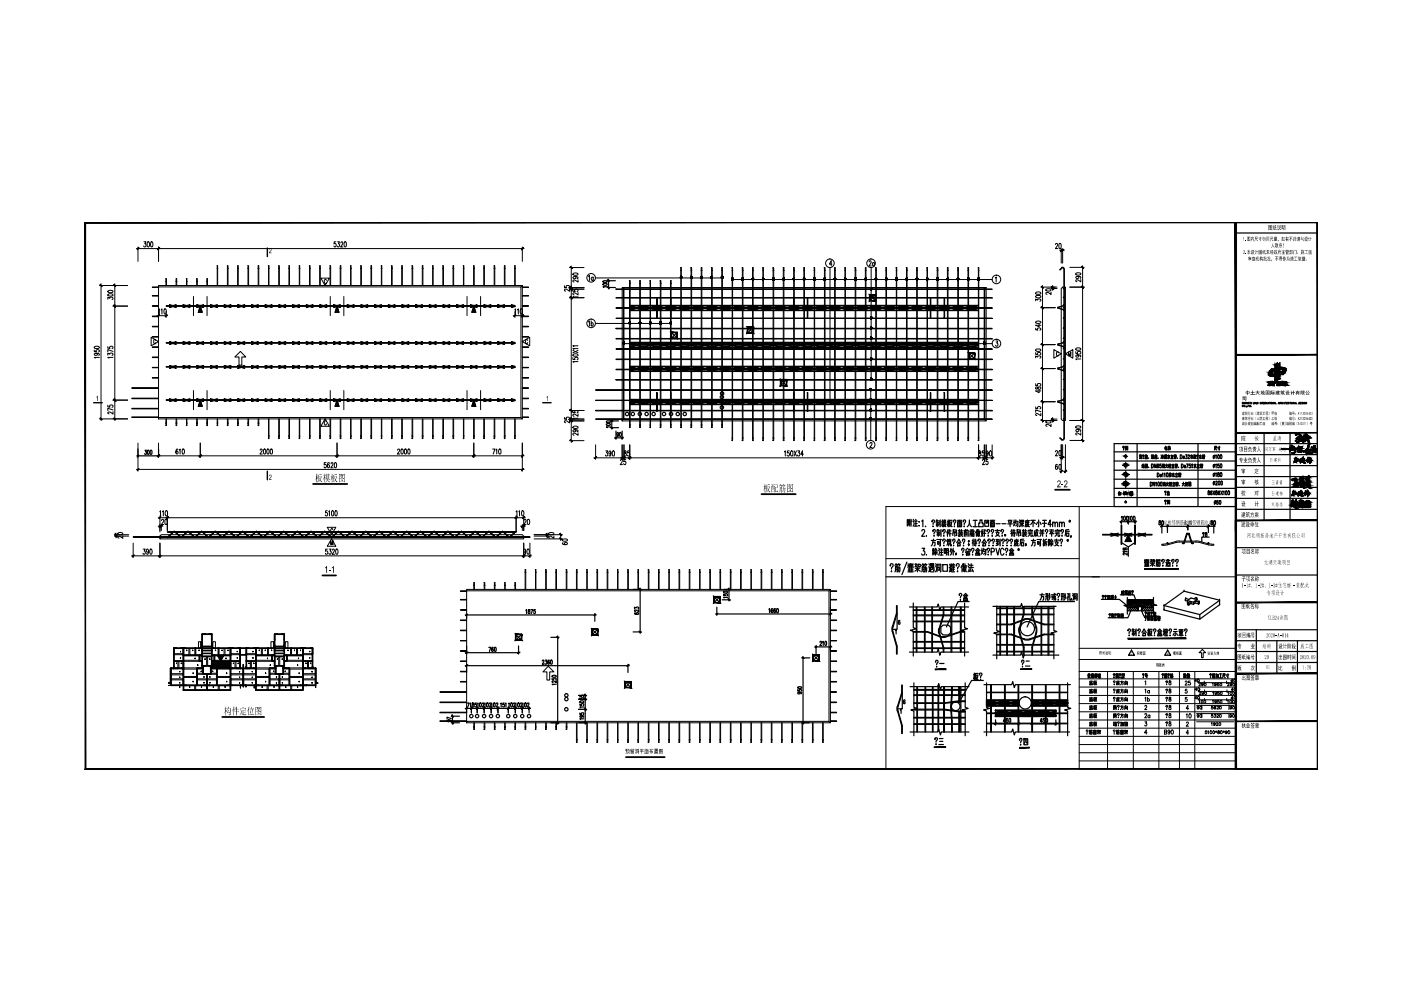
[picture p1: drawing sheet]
<svg xmlns="http://www.w3.org/2000/svg" width="297mm" height="210mm" viewBox="0 0 297 210" stroke-linecap="round" stroke-linejoin="round" font-family="sans-serif">
<g fill="#000">
<path d="M224.2 102l.2-.1a.47 .47 0 0 1 .5 .4 .47 .47 0 0 1-.3 .5l-.3 .3h.6v.2h-.8l.5-.8a.26 .26 0 0 0 .1-.4 .26 .26 0 0 0-.4 .2h-.1zM225 102.7h.5v.2h-.5zM225.6 102l.2-.1a.47 .47 0 0 1 .5 .4 .47 .47 0 0 1-.2 .5l-.3 .3h.5v.2h-.7l.5-.8a.26 .26 0 0 0 0-.5 .26 .26 0 0 0-.4 .3h-.1zM69.2 120h.1v1.5h-.1v-1.2l-.3 .2zM69.7 120.9h.4v.1h-.4zM70.7 120h.1v1.5h-.2v-1.2l-.2 .2zM137.7 158.9h.3v-.1v.1h.5l-.5 .1-.1 .2h.2l.1-.2v.2h.2v.5h-.1v-.4h-.1l-.1 .5v-.5h-.1l-.1 .4v-.4l-.2 .2v-.1l.2-.4z"/>
<path d="M67.5 100.6l.1 .1 .5-.2 .1 .1-.6 .1v.3h.5l.1 .1-.3 .7 .4 .4h-.1l-.2-.1a.17 .17 0 0 0-.1-.2 .17 .17 0 0 0-.2 .2l-.3 .1 .1-.1a.67 .67 0 0 0 .1-1l-.1 .8-.2 .4 .2-.5zM67.7 101.1l.2 .6 .1-.6zM67.1 100.4l.2 .1-.1 .4 .3 .1h-.3l.2 .6-.2-.4v1l-.1 .1v-1l-.3 .5 .3-.7-.3-.2h.3z"/>
<path d="M68.7 100.4l.2 .1-.1 .4h.3h-.3l.2 .5-.2-.2-.1 1.1v-1l-.2 .5 .2-.7v-.2h-.2h.2zM69 100.7h.3v-.3v.3h.3v-.3v.3l.2-.1 .1 .2h-.3v.1v-.1h-.3v.1v-.1zM69.1 100.9l.7 .1v.6l-.3-.1-.1 .2 .5-.1 .1 .2h-.5l.4 .3v.1l-.5-.4-.2 .4-.3 .1 .4-.4-.4-.2h.4l.1-.1v-.1l-.3 .1zM69.2 101v.2h.5v-.2zM69.2 101.3v.1h.5v-.1z"/>
<path d="M70.7 100.6l.6-.1 .2 .1-.7 .2v.2h.5l.2 .1-.2 .4a.41 .41 0 0 0 .3 .7h-.2l-.3-.3-.5 .3 .5-.4-.3-.7v.7l-.3 .5 .2-.7zM71 101.1l.1 .6 .2-.6zM70.4 100.4v.5l.2-.1 .1 .2h-.3l.3 .5-.3-.3v1.1v-1l-.3 .6 .3-.9-.3-.1h.3z"/>
<path d="M71.9 100.5h1.3l-.1 1.7-1.1-.1-.1 .2zM72 100.6v1l.2-.2a.26 .26 0 0 0 .2-.2 .26 .26 0 0 0-.1-.3l-.2 .3 .2-.6zM72.3 100.6h.1l-.1 .2h.5l-.1 .2a.25 .25 0 0 0-.1 .3 .25 .25 0 0 0 .3 .1v.2l-.2-.1a.33 .33 0 0 0-.3-.2 .33 .33 0 0 0-.3 .2l-.1 .1v.5h1v-1.5zM72.3 100.8l.2 .3 .1-.2zM72.3 101.4l.3 .1v.2zM72.2 101.7l.4 .1 .1 .1z"/>
<path d="M162.5 102.8l.6-.2 .1 .2-.6 .1v.3l.5-.1 .1 .2-.1 .3a.41 .41 0 0 0-.1 .5 .41 .41 0 0 0 .4 .2l-.2 .1-.1-.1a.2 .2 0 0 0-.2-.3 .2 .2 0 0 0-.2 .2l-.4 .2 .5-.4-.2-.7-.1 .8-.2 .3 .2-.7zM162.7 103.3l.2 .5 .2-.5zM162.1 102.6l.1 .4h.1l.2 .1h-.3l.2 .5-.2-.2-.1 1v-.9l-.2 .5 .2-.9-.2-.1h.2z"/>
<path d="M164.3 102.7l.6 .1-.1 .6h-.4v.8h.4l.1-.4v.5l-.6-.1v-.9h.5v-.5zM163.5 102.7h.7l.1 .1h-.3v.2l.3 .1-.2 1.3v-.2h-.4l-.1 .2v-1.4h.2v-.2zM163.9 102.8l.1 .2zM164 103.1v.4h.1v-.4zM163.9 103.1l-.2 .7h.4zM163.7 103.1v.5l.1-.5zM163.7 103.8v.3h.4v-.3z"/>
<path d="M165.4 103.2l.4 .1-.1 1.1-.3-.1h.3v-.4h-.3l-.3 .5 .3-.4zM165.4 103.3v.2h.3v-.2zM165.4 103.6v.3h.3v-.3zM166 103.1l.2 .1v.3l.3-.1v.1v.8a.19 .19 0 0 1-.3 .1 .19 .19 0 0 1-.1-.2 .33 .33 0 0 0 .3-.1 .33 .33 0 0 0 0-.4v-.2h-.2l-.1 .6-.4 .3 .3-.5 .1-.4h-.3h.3zM165.4 102.6l.2 .1-.2 .1 .4-.1 .1 .2h-.3l.1 .1-.1 .2a.18 .18 0 0 0-.1-.3 .18 .18 0 0 0-.2 .2zM166.1 102.6l.1 .1-.1 .1 .4-.1v.2h-.3l.1 .3-.1-.3h-.2l-.2 .3z"/>
<path d="M166.9 102.6h1.2v1.8l-1.1-.1-.1 .1zM167 102.7v1l.2-.2a.31 .31 0 0 0 .2-.2 .31 .31 0 0 0-.1-.3l-.3 .3 .3-.6zM167.3 102.7v.2h.4v.2a.22 .22 0 0 0-.1 .2 .22 .22 0 0 0 .2 .2l.2 .1h-.3a.39 .39 0 0 0-.6 .1h-.1v.5h1v-1.5zM167.3 103l.2 .3 .2-.3zM167.3 103.6l.3 .2zM167.3 103.9a.24 .24 0 0 1 .3 0 .24 .24 0 0 1 .1 .2z"/>
<path d="M48.4 149.8l.1 .1-.1 .3h.6l-.1 1.3a.19 .19 0 0 1-.2 .2 .19 .19 0 0 1-.2-.2 .42 .42 0 0 0 .4-.3 .42 .42 0 0 0-.1-.4l.1-.5h-.6l-.2 .4zM48.4 150.5l.1 .1-.3 .5h.4v-.3l.1 .3-.1 .2v-.2l-.4 .2-.1-.2zM47.8 149.8l.2 .1-.1 .4h.3h-.3l.2 .6-.2-.3v1l-.1 .1v-1l-.3 .5 .3-.8-.3-.1h.3z"/>
<path d="M49.8 150.1h.2l-.2 .3h.3v-.6l.1 .1v.5l.3-.2 .1 .2h-.4v.5l.3-.2 .1 .2h-.4v.7l-.1 .1v-.8h-.5h.5v-.5h-.3l-.1 .4zM49.5 149.9h.2l-.2 .4v1.3l-.1 .1v-1.2l-.3 .3z"/>
<path d="M50.9 150.6h1l.1-.1 .1 .1h-.5v.4l.3-.1 .2 .1h-.5v.5h.6l-.1 .1h-.6l-.3-.5-.4 .6 .3-1 .2 .2-.1 .3 .3 .2v-.8zM51.4 149.9l.2 .1v.2zM51 150.1v.1l1.1-.1 .1 .1-.2 .3v-.3h-1v.3h-.1z"/>
<path d="M52.7 149.8l.2 .1-.2 .4v1.4v-1.2l-.3 .3zM53.2 149.9l.2 .2-.1 .1zM52.8 150.3l.9-.1 .1 .2zM53 150.5l.2 .4v.4zM53.5 150.4l.2 .1-.3 1 .4-.1 .1 .2h-1l-.1-.1 .6-.1z"/>
<path d="M54.2 149.9h1.2v1.7l-1.1-.1-.1 .2zM54.3 150v1l.2-.2a.29 .29 0 0 0 .2-.3 .29 .29 0 0 0-.1-.3l-.2 .4 .2-.6zM54.6 150h.1v.2h.4l-.1 .1a.28 .28 0 0 0-.2 .4 .28 .28 0 0 0 .4 .1v.2l-.2-.1a.23 .23 0 0 0-.2-.2 .23 .23 0 0 0-.3 .2l-.2 .1v.5h1v-1.5zM54.6 150.2l.2 .3 .1-.2zM54.7 150.8l.2 .1v.2zM54.5 151.1l.4 .1 .1 .1z"/>
<path d="M133 158.8h.5l-.3 .1 .2 .1v.6v-.5h-.3l-.1 .5v-.6l.2-.1zM132.6 158.8h.3l-.1 1h-.2l.1-.6h-.1l.2-.1-.2-.1 .2-.1h-.2zM133.2 159.2v.4l-.2 .2-.1-.1 .2-.1zM133.3 159.6l.1 .2z"/>
<path d="M133.7 158.8h.3l-.2 .1v.2l.1-.1 .1 .2 .2-.2-.1-.2 .4 .1a.17 .17 0 0 1 0 .2 .17 .17 0 0 1-.3 0h.2v-.2l-.3 .4h-.5zM133.7 159.3h.7v.5h-.7zM134.1 159.4l.2 .1zM133.8 159.4l.2 .1zM134.1 159.6v.1h.2v-.1zM133.8 159.6v.1h.2v-.1z"/>
<path d="M134.7 158.8l.2 .2zM134.9 158.8h.6l-.1 1h-.1l.1-.9h-.4l-.1 .9zM135 159h.3zM134.6 159l.2 .2zM135 159.2h.3v.4h-.3zM135.1 159.3v.2h.2v-.2zM134.8 159.3l-.1 .5z"/>
<path d="M135.7 158.8h.7l-.3 .1v.4h.4l-.4 .1v.5l-.1-.5h-.4l.4-.1v-.4zM136.3 158.9l-.1 .4zM135.7 159l.3 .2z"/>
<path d="M136.7 158.8h.8l-.4 .1 .4 .1v.8l-.8 .1v-.9h.3l.1-.1zM137.2 159.1v.6l.2-.1v-.5zM137 159.1l.2 .1zM136.8 159.1v.5h.1v-.5zM137 159.3l.2 .1zM137 159.5l.2 .1z"/>
<path d="M138.8 158.8h.7v.2h-.3h.3l-.3 .1 .2 .1v.4h-.5v-.4l.2-.1-.4-.1h.4h-.3zM139.3 158.8l.1 .1zM139.1 158.8l.1 .1zM138.8 158.8l.2 .1zM139 159.3h.4zM139 159.4h.4zM139 159.5l.4 .1zM138.7 159.2l.1 .5 .8 .1-.9 .1z"/>
<path d="M139.7 158.8h.8v1h-.8zM140 158.9l.3 .1-.1 .2 .2 .1v-.4zM139.8 158.9v.7h.3l-.1-.2 .2 .2h.2v-.3h-.3l-.2 .1 .2-.2-.1-.1-.1 .1 .1-.3zM140.1 159.3l.1 .2zM140 159l.1 .2 .2-.2z"/>
</g>
<path d="M66.4 102.6h7.2M161.5 104.8h7.2M223.7 103.8h3.1M68.4 122h2.8M47.1 152h8.9M132.7 160.5h8.2" fill="none" stroke="#000" stroke-width=".38"/>
<g fill="none" stroke="#000" stroke-width=".21">
<path d="M68 59h1.9l-1 1.5zM69.2 59.4l-.2-.2a.46 .46 0 0 0-.3 .5 .46 .46 0 0 0 .4 .4l.1-.2M32 71.5l1.6 .9-1.6 .9zM33 72.2a.23 .23 0 0 0-.3-.2 .23 .23 0 0 0-.1 .3l.1 .6h.2l.1-.3M42.5 64.9l.4 1.3h-.9zM49.8 75.7l1.2-1.2 1.1 1.2h-.8v1.7h-.6v-1.7zM71.5 64.9l.4 1.3h-.9zM100.5 64.9l.4 1.3h-.9zM110.7 72.4l1.6-.9v1.8zM111.9 72.2a.24 .24 0 0 0-.3-.2 .24 .24 0 0 0-.2 .3l.2 .6 .3-.3M223.4 74.1l1.6 .9-1.6 .9zM224.5 74.8a.24 .24 0 0 0-.4-.2 .24 .24 0 0 0-.1 .3v.2a.24 .24 0 0 0 .1 .4 .24 .24 0 0 0 .4-.2"/>
<path d="M225.9 75l1.6-.9v1.8zM226.5 75.5v-.9l.3 .9 .2-.9v.9M42.5 84.8l.4 1.3h-.9zM68.9 88.8l1 1.6h-1.9zM69.2 89.4a.24 .24 0 0 0-.3-.2 .24 .24 0 0 0-.2 .3l.2 .6 .3-.2M71.5 84.8l.4 1.3h-.9zM100.5 84.8l.4 1.3h-.9zM69.4 111.8h1.8l-.9 1.6zM70.1 115.5v-.9l.3 .9 .2-.9v.9M70.3 114.3l.9 1.5h-1.8zM70.6 112.3a.25 .25 0 0 0-.3-.2 .25 .25 0 0 0-.2 .3v.2a.24 .24 0 0 0 .2 .4 .24 .24 0 0 0 .3-.2M46.1 139h1.3l-.6 1.2z"/>
<path d="M116.2 141.3l1.2 1.2h-.9v1.7h-.5v-1.7h-.9z"/>
</g>
<g fill="none" stroke="#000" stroke-width=".21">
<path d="M44.9 140.2h4v1.4l-4 .1zM45 140.2l-.1 .1M45.2 140.2l-.3 .2M45.3 140.2l-.4 .4M45.5 140.2l-.6 .5M45.6 140.2l-.7 .7M45.8 140.2l-.9 .8M45.9 140.2l-1 1M46.1 140.2l-1.2 1.1M46.2 140.2l-1.3 1.2M46.4 140.2l-1.5 1.4M46.5 140.2l-1.5 1.5"/>
<path d="M46.7 140.2l-1.6 1.5M46.8 140.2l-1.5 1.5M46.9 140.2l-1.5 1.5M47.1 140.2l-1.5 1.5M47.2 140.2l-1.5 1.5M47.4 140.2l-1.6 1.5M47.5 140.2l-1.5 1.5M47.7 140.2l-1.6 1.5M47.8 140.2l-1.5 1.5M48 140.2l-1.6 1.5M48.1 140.2l-1.5 1.5M48.2 140.2l-1.5 1.5"/>
<path d="M48.4 140.2l-1.5 1.5M48.5 140.2l-1.5 1.5M48.7 140.2l-1.5 1.5M48.8 140.2l-1.5 1.5M48.9 140.3l-1.4 1.4M48.9 140.4l-1.3 1.3M48.9 140.5l-1.1 1.2M48.9 140.7l-1 1M48.9 140.8l-.9 .9M48.9 141l-.7 .7M48.9 141.1l-.6 .6M48.9 141.3l-.4 .4"/>
<path d="M48.9 141.4l-.3 .3M48.9 141.6l-.1 .1"/>
</g>
<path d="M42.5 64.9l.4 1.3h-.9zM71.5 64.9l.4 1.3h-.9zM100.5 64.9l.4 1.3h-.9zM42.5 84.8l.4 1.3h-.9zM71.5 84.8l.4 1.3h-.9zM100.5 84.8l.4 1.3h-.9zM46.1 139h1.3l-.6 1.2z" fill="#000" stroke="#000" stroke-width=".21"/>
<!-- layer: PUB_TITLE -->
<path d="M18 163.1h261.4l-.1-.2zM18 163.1l.2-.2h261.1zM18 47.1v116l.2-.2zM18 47.1l.2 .1v115.7zM18 47.1l.2 .1 261.2-.1zM18.2 47.2l261.2-.1-.1 .1zM279.4 47.1l-.1 .1 .1 115.9zM279.3 47.2l.1 115.9-.1-.2z" fill="#000" stroke="#000" stroke-width=".21"/>
<!-- layer: TK -->
<path d="M18 47.1h.1M18 54.8h.1M18 62.5h.1M18 70.1h.1M18 77.9h.1" fill="none" stroke="#000" stroke-width=".25"/>
<path d="M262 141.4v21.7" fill="none" stroke="#000" stroke-width=".25"/>
<g fill="none" stroke="#000" stroke-width=".21">
<path d="M187.8 118.4h41M228.8 107.4v55.7h33.2v-25.6h-33.2M262 107.4h-74.2v55.7M228.8 139.8h33.2M231.6 122.3h30.4M254.2 138.4l.7-.7 .7 .7h-.5v1h-.3v-1zM228.8 142.4h33.2M228.8 143.9h33.2M228.8 145.7h33.2M228.8 147.4h33.2M228.8 149.2h33.2M228.8 150.9h33.2"/>
<path d="M228.8 152.7h33.2M228.8 154.4h33.2M228.8 156.1h33.2M228.8 157.9h33.2M228.8 159.6h33.2M234.8 142.4v20.7M240.3 142.4v20.7M245.7 142.4v20.7M250.1 142.4v20.7M253.3 142.4v20.7M228.8 161.3h33.2"/>
</g>
<!-- layer: Text -->
<g fill="#000">
<path d="M247.4 138.3l.2 .5 .1-.5v.6v-.5l-.1 .5-.2-.5v.5zM257.3 138.3h.2v-.2l.1 .2h.3h-.4v.2h.3l-.1 .4-.2-.1h.2v-.3l-.4 .4 .2-.3v-.3zM246.4 140.7h.5h-.2l.1 .1-.1 .1h.2l-.2 .1 .2 .1v.3l-.2-.4-.1 .3h.1l-.3 .1 .1-.3h-.1l.1-.1-.1-.1h.2h-.1l.1-.2z"/>
<path d="M233.4 138l.2 .1-.1 .8h-.1l.1-.4h-.3l.3-.1v-.2l-.2 .1zM233.1 138l.2 .1-.1 .8-.1-.4-.1 .1 .2-.3h-.2zM233.3 138.5l.1 .2z"/>
<path d="M233.8 138.1h.3v.2h-.3zM233.8 138.1v.2h.3v-.2zM233.7 138.4h.5h-.4l.3 .1v.4l-.2-.1h.2v-.2h-.3v-.2z"/>
<path d="M234.5 138.1l.1 .2zM234.7 138.1v.2zM234.4 138.1l.1 .1zM234.5 138.3h.3l-.1 .5 .1-.2 .1 .3h-.2v-.3l-.2 .3 .1-.3zM234.6 138.3l.1 .2zM234.3 138.3l.2 .3-.1 .2z"/>
<path d="M235.2 138.1h.3v.8h-.2l.1-.3-.3 .2zM235.3 138.2l.1 .1zM235.3 138.3l.1 .2zM235 138.1h.2v.5l-.2 .1zM235 138.2l.1 .1zM235 138.4l.1 .2z"/>
<path d="M241.1 138.1l.2 .3-.1 .5-.1-.3-.1 .1zM241.3 138.1h.3v.8h-.4zM241.3 138.2l.2 .1zM241.3 138.4v.2h.2v-.2zM241.3 138.6v.2h.2v-.2zM241 138.2l.1 .1zM241.2 138.2l.1 .1z"/>
<path d="M241.8 138.1v.2l.1-.1 .1 .1 .1-.2 .1 .3h-.2l.1-.1-.2 .2 .1 .3 .2 .1h-.3v-.3h-.1v.3v-.3l-.2 .1zM241.9 138.3v.3zM241.9 138.1l.1 .2zM241.7 138.2l.1 .1zM242 138.5h.2v.3h-.2zM242.1 138.6v.1z"/>
<path d="M242.3 138.1h.6l-.3 .1 .2 .1v.6h-.4v-.6l.2-.1zM242.7 138.3l.1 .5zM242.5 138.3l.2 .1zM242.4 138.3l.1 .5zM242.5 138.5l.2 .1zM242.5 138.7l.2 .1z"/>
<path d="M248.9 138.2l.3-.1 .1 .2zM248.8 138.1l.1 .2-.1 .6v-.3l-.1 .1zM248.9 138.3h.3l-.1 .3h.2l-.2 .1 .2 .2-.2-.2-.2 .2 .1-.2h-.1l.1-.1zM249 138.4h.2zM249 138.5l.2 .1z"/>
<path d="M249.5 138.1l.1 .2-.1 .6v-.4l-.2 .1zM249.6 138.1h.3l-.3 .1v.1h.3v.6l-.1-.1-.2 .1 .2-.2-.1-.3-.2 .5zM249.7 138.4l.1 .2 .1-.2z"/>
<path d="M250 138.1h.5l-.2 .2h.2v.6h-.5v-.6h.3zM250.4 138.3l.1 .5zM250.2 138.3l.1 .1zM250.1 138.3l.1 .5zM250.2 138.5l.1 .1zM250.2 138.7l.1 .1z"/>
<path d="M256 138.2l.3-.1v.1h.2v.2v-.1h-.4l-.1 .1zM256 138.4l.2-.1v.1h.3l-.1 .2 .1 .3-.2-.1-.3 .1 .2-.1zM256.2 138.5v.1l.1 .1 .1-.2z"/>
<path d="M256.8 138.1v.4v-.2l-.1 .2zM256.9 138.2l.1-.1 .2 .3h-.3h.1zM256.7 138.1v.2zM256.7 138.5h.5l-.2 .1 .2 .3-.3-.3-.1 .2 .2 .1h-.2v-.2l-.2 .1 .2-.2z"/>
<path d="M258 138.2l.1-.1 .3 .1v.7v-.6h-.4v.6zM258.1 138.4h.2v.3h-.2zM258.1 138.5l.2 .1z"/>
<path d="M245.2 140.6l.1 .1-.1 .1h.1l-.1 .6v-.5h-.1zM245.3 140.6h.4l-.1 .8v-.7h-.2l-.1 .7zM245.4 140.8l.1 .1 .1-.1v.4l-.1-.1-.1 .1 .1-.2z"/>
<path d="M245.8 140.5l.5 .2-.1 .1-.4-.1v.2zM246.1 140.8l.2 .1-.1 .5v-.4l-.2 .4zM245.8 140.8h.2v.5l-.1 .1-.1-.3-.1 .3zM245.8 140.9l.1 .1zM245.8 141l.1 .1z"/>
<circle cx="239.9" cy="138.6" r=".2"/>
</g>
<!-- layer: S-TEXT -->
<g fill="none" stroke="#000" stroke-width=".25">
<path d="M233.5 127.1h3.8l1.8 1.4M233.7 126.4l.1-.2a.21 .21 0 0 1 .2 .2 .21 .21 0 0 1-.2 .3v.1M233.8 127h.1M234.3 126.4h-.1a.18 .18 0 0 1 .3-.2 .18 .18 0 0 1 0 .3l-.1 .3M234.4 127h.1M234.7 126.4l.2 .2M234.8 126.2l.1 .2M234.9 126.7l-.2 .4M234.9 127.1h.1M235 126.7l.1 .4M235 126.3h.3v.3h-.3zM235 126.8h.1"/>
<path d="M235 126.4h.3M235.2 126.7v.4l.1-.1M235.2 130.3v-.2a.21 .21 0 0 1 .3 .2 .21 .21 0 0 1-.2 .3v.1M235.3 130.9h.1M235.3 126.8h-.1M235.5 126.3v.2M235.6 126.4l.5-.2-.1 .2M235.6 126.8h.2M235.7 126.2v.3l.1-.1M235.7 126.6l-.2 .4M235.7 130.5h.3M235.7 126.7l-.1 .4"/>
<path d="M235.7 130.9v-.3h.3l-.1 .3M235.7 130.2v.1M235.8 130.1l.2 .1M235.8 126.7h-.2M235.8 130.1v.9M235.9 127l.2 .1M235.9 126.8l-.1 .3-.1-.3M235.9 126.6h.2l-.1 .1M235.9 126.3l.1 .2M236 126.8h.1M236 126.6v.4M236.1 130.2v.6"/>
<path d="M236.2 130.1v.9M236.3 126.6h.4M236.4 130.3a.16 .16 0 0 1 .2-.2 .16 .16 0 0 1 .1 .3l-.1 .3M236.5 126.2v.9h-.3h.6M236.6 130.9h.1M236.9 130.5h.3M237 130.9v-.3h.2v.3M237 130.1l.2 .1M237 130.2l-.1 .1M237.1 130.1v.9M237.3 130.2v.6M237.4 130.1v.9"/>
<path d="M237.5 126.1h2.9l.6 1.6M237.7 130.3h.1M237.7 130.1v.9M237.8 125.7l.2 .4h.3M237.8 125.3h.1l-.1 .8M237.8 130.8l-.1-.5v.6M237.9 130.4h.3l-.2 .6M238 130.5l.2 .5M238 125.9h.3M238 125.4h.3M238 125.3h.3v.3h-.3M238 125.7h.3"/>
<path d="M238.2 125.2v.8M238.2 130.2h-.3l-.1 .8M238.5 125.5h.2M238.6 125.5v.4M238.6 125.3h.2M238.6 125.2l-.1 .2M238.7 125.3v.2M238.7 125.9l-.2 .1M238.9 125.3h.2M238.9 125.8v.1M238.9 125.2l-.1 .2M238.9 125.3l.1 .2"/>
<path d="M239.1 125.9l-.1 .2v-.6h-.2l-.1 .6M239.2 125.3h.6M239.3 125.5h.5v.6h-.5zM239.4 125.9h.2M239.4 125.7h.2M239.5 125.3l-.1 .8M239.6 125.5v.6M239.8 129.3l-.7 1.7h-4.1M240 125.4v.1a.16 .16 0 0 1 .1-.3 .16 .16 0 0 1 .2 .2l-.2 .4M240.1 126h.1M241.9 129.3l.6 1.3h3.2M242.7 130.9a.18 .18 0 0 1 .1-.2 .18 .18 0 0 1 .2 .1 .18 .18 0 0 1 0 .2l-.1 .3"/>
<path d="M242.8 129.9h.1M242.8 129.9v-.1a.17 .17 0 0 1 .3 .1 .17 .17 0 0 1-.1 .2l-.1 .2M242.9 131.5h.1M242.9 130.5h.1M243.2 131.1h.3M243.2 131.2h.3v.3h-.3zM243.2 130.8h.3M243.3 130h.2M243.3 130.9v.2M243.4 129.8v.6M243.4 130.7v.1M243.5 130.6h.4"/>
<path d="M243.5 130.3l-.2 .2M243.5 130.9l-.1 .2M243.5 129.8h.3v.4h-.3zM243.5 130.4h.3M243.5 130h.3M243.7 131.3h.1l-.1-.3 .1-.3h-.2v.9M243.7 129.8v.8M244 130.9h.1M244.1 129.9v-.1a.21 .21 0 0 1 .3 .1 .21 .21 0 0 1-.2 .3v.1M244.1 130.7l-.1 .9M244.1 131.1l-.1 .2M244.2 130.5h.1"/>
<path d="M244.2 130.8h.3M244.2 131h.3M244.2 131.2h.3M244.2 130.8l.1 .2M244.3 131l-.1 .4 .3 .2M244.3 130.7v.1M244.4 131.2l-.2 .4M244.4 130.8v.2M244.6 130l.2-.2 .3 .2M244.6 130.6h.5M244.6 130.6v-.2h.5v.2M244.7 130.1h.3v.2h-.3z"/>
<path d="M244.7 130.8h.5M244.7 131.4h.5M244.7 131.6h.5M244.7 130h.2M244.8 130.4v.2M244.9 131.1h.2M244.9 131.2h.2M244.9 130.4v.2M245 130.7l-.3 .5M245 130.8l.2 .2M245.1 131h-.2l-.1 .6M245.2 131.4v.1"/>
<path d="M245.4 131.1v-.1h.6v.1M245.5 130.8h.2M245.5 131.1h.4v.2h-.4zM245.5 131.4h.4v.2h-.4zM245.5 130.7l-.1 .2M245.5 131.3v.1M245.6 130.8v.1M245.7 130.9v.1M245.8 130.8h.2M245.8 130.7l-.1 .2M245.9 130.8v.1M230.7 143.1l-.1 .2"/>
<path d="M230.8 142.8l-.1 .9M230.8 143h.4M230.8 143.1h.3v.2h-.3zM230.8 143.5l.4 .2M231 142.8l-.1 .8-.1 .1M231.4 143.7v-.8h.5l-.1 .8M231.4 143.3h.5M231.4 143.1h.5M231.6 142.9v.8M232.1 143.3h.3M232.1 143.3h.3v.3h-.3zM232.1 143h.3"/>
<path d="M232.2 143v.3M232.2 142.8v.2M232.3 143v.3M232.5 143.5h.2l-.2-.4 .2-.2h-.2v.8M232.9 143.1l-.1 .2M233 142.8l-.1 .9M233 143.7h.4M233.2 142.8v.2M233.3 143v.7M233.3 143h-.3l.1 .7M236.1 143a.18 .18 0 0 1 .1-.2 .18 .18 0 0 1 .2 .1 .18 .18 0 0 1-.1 .3l-.1 .2M236.2 143.6h.1"/>
<path d="M236.6 143.7v-.6h.2v.6M236.6 143.3h.5l-.1 .4M236.6 143.5h.2M236.6 142.9h.3M236.7 142.8l-.1 .2M236.7 142.9l.1 .2M236.9 142.9h.3M237 143.1l-.1 .6M237 142.8l-.1 .2M237 142.9l.1 .2M237.3 143v.1a.16 .16 0 0 1 .1-.3 .16 .16 0 0 1 .2 .2l-.2 .4M237.4 143.6h.1"/>
<path d="M237.8 143h.4M237.9 143.5h.4M237.9 142.9h.3M237.9 142.9l-.1 .4M238.1 142.9v.4M238.1 143.3v.4h-.3h.6M238.3 142.9v.3M238.4 142.8v.5M242.3 143v.1a.16 .16 0 0 1 .1-.3 .16 .16 0 0 1 .2 .2l-.2 .4M242.4 143.6h.1M242.8 143.3h.5M242.9 143.5l.3-.1-.1 .3"/>
<path d="M242.9 142.9h.3v.2h-.3zM243 143.3v.1M246.4 143v-.1a.22 .22 0 0 1 .3 .1 .22 .22 0 0 1-.2 .3v.1M246.5 143.6h.1M246.9 143.7v-.6h.2v.6M246.9 143.3h.5v.4M246.9 143.5h.2M247 142.9h.2M247 142.8l-.1 .2M247.1 142.9v.2M247.3 142.9h.2M247.3 143.1l-.1 .6"/>
<path d="M247.3 142.8l-.1 .2M247.4 143.7h.1M247.4 142.9v.2M247.7 143v.1a.16 .16 0 0 1 .1-.3 .16 .16 0 0 1 .1 .2l-.1 .4M247.8 143.6h.1M248.2 143h.1M248.2 142.8v.9M248.3 143.5l-.1-.5v.6M248.5 143.4h.1v.3h-.1zM248.5 143.1l.2 .4M248.5 143l.1 .1-.2 .4M248.5 142.8l-.1 .3"/>
<path d="M251 143.2l.1-.2 .1 .2M251 143h.2M251 143.4h.2M251 142.9v.1M251.1 142.8l-.1 .8 .2 .1M251.2 143.4l-.2 .3M251.2 142.9v.1M251.3 142.8l-.1 .5M251.5 143.1l-.3 .6M251.5 143.1h-.2l.2 .6M251.7 143.7h.6M251.7 143.2h.6"/>
<path d="M251.7 143.6h.5M251.8 143.3h.4v.2h-.4zM251.8 143.4h.4M251.8 142.9h.3v.2h-.3zM251.8 143h.3M252 143.3v.4M256.5 143v.1a.18 .18 0 0 1 .2-.3 .16 .16 0 0 1 .1 .2l-.1 .4M256.7 143.6h.1M257 143.7l.1-.6h.2l-.1 .6M257.1 143.3h.5l-.1 .4M257.1 143.5h.2M257.1 142.9h.2"/>
<path d="M257.2 142.8l-.2 .2M257.2 142.9v.2M257.4 142.9h.2M257.4 143.1l-.1 .6M257.4 142.8l-.1 .2M257.5 143.7h.1M257.5 142.9v.2M257.8 143h.2l-.1 .7M257.9 142.8l-.1 .9M258.1 143h.2v.7h-.2zM258.5 143.7h.6M258.5 142.9h.5"/>
<path d="M258.8 142.9v.8M259.3 143.2h.4v-.3h-.4l-.1 .8M259.3 142.9h.4M259.5 143.2l.3 .5M260 143.1h.5M260.1 143.3l.1 .2M260.4 142.8l-.1 .9"/>
</g>
<!-- layer: S-BZ -->
<path d="M239.9 137.8l.6 1.1h-1.2zM247.6 137.8l.6 1.1h-1.3z" fill="none" stroke="#000" stroke-width=".25"/>
<g fill="none" stroke="#000" stroke-width=".25">
<path d="M189.8 133.7l.2-.2v.9M190.2 130v3.4h-.8M190.8 131.7v-.1a.39 .39 0 0 0-.3 .4 .39 .39 0 0 0 .3 .3v-.4l-.3 .2M205.5 127.6h-2.4l-2.4 5.3M227.8 127.6h-7.6l-2.4 5.3M246.8 129.3h.1M246.8 128.4h.1M246.8 129.3l7.6 2M246.8 128.4v.9M251 125.3h.1M251 125.3l7.6 2M251 125.3l-4.2 3.1"/>
<path d="M251.4 126.9l-.1 .4 .5 .1M251.4 126.9h.1M251.4 126.9l.7 .2M251.8 127.3v.5h.1M251.8 127.9l.5-.3 .3 .1-.1 .2-.4 .3M251.8 127.9h.1M251.9 127.9l.2 .1-.2 .2M251.9 128.2h.1M251.9 127.9l-.1 .1 .1 .2M251.9 127.9h.1M253 127.7v.4M253.2 127l.5-.3v.3"/>
<path d="M253.4 127.8l-.4 .3-.6-.1M253.4 127.5l-.1 .3 .8 .3M253.4 127.5h.1M253.4 127.5l.8 .1M253.7 127.1l-1.2-.3-.7 .5M253.7 127.1h.1M253.7 127h.1M253.7 127v.1M253.8 127.1l-.8 .6-1.2-.4M253.8 127.1v.5M254.1 128h.1M254.1 128v.1"/>
<path d="M254.1 128.1h.1M254.1 127.7v.3M254.1 127.7h.1M254.2 127.7h.1M254.2 127.7h-.1M254.2 127.6l-.1 .4M254.2 127.6l-.1 .5M254.2 127.6h.1M254.3 127.8l-.2 .2M254.3 127.7h.1M258.6 127.3h.1M258.6 128.2h.1"/>
<path d="M258.6 128.2l-4.2 3.1v-1l-7.6-1.9M258.6 127.3v.9M258.6 127.3l-4.2 3M190.9 150.5l.2-.1v.9M191.3 146.9v3.4h-.9M191.9 148.5v-.1a.4 .4 0 0 0-.3 .4 .4 .4 0 0 0 .2 .4l.1-.4-.2-.1-.1 .2M200.2 150.4l3.1 .4M200.2 150.5l3.1 .4M201.5 149.9l.3 3M201.5 149.9h.1M201.6 149.9h.1M201.7 149.9l.2 3"/>
<path d="M201.8 147.3l-.3 2.6M201.9 147.3l-.2 2.6M203.3 149h.2M203.3 148.6l-3.1 .4M203.3 148.8l-3.1 .3M203.7 145.7v.6M203.7 146.4v.8M203.7 147.2v.2M203.7 147.4v.8M203.7 148.3v.1M203.7 148.5v.7M203.7 149.3v.1"/>
<path d="M203.7 149.5v.7M203.7 150.3v.1M203.7 150.5v.7M203.7 151.3v.1M203.7 151.5v.7M203.7 152.3v.1M203.7 152.5v.7M203.7 153.3v.2M203.7 153.5v.8M203.7 154.3v.8M203.7 155.2h.1M208.5 144.3h-2.5l-2.2 3.9"/>
<circle cx="251.9" cy="128.1" r=".2"/>
</g>
<!-- layer: S-HATCH-X -->
<g fill="none" stroke="#000" stroke-width=".25">
<path d="M238.6 128.4h-.1M238.9 128.6h.1M239 128.5h.1M239 129.2l.4 .3M239 128.4l-.2 .2M239.1 127.9h.1M239.1 127.8h.1M239.1 127.7h.1M239.1 127.6h.1M239.1 127.4h.1M239.1 127.5h.1M239.1 128.8l.7 .7"/>
<path d="M239.2 127.7h.1M239.2 127.6h.1M239.2 127.4h.1M239.2 127.9h.1M239.2 127.5h.1M239.3 128h.1M239.2 127.8h.1M239.3 127.9h.1M239.3 127.8h.1M239.3 127.7h.1M239.3 127.6h.1M239.3 127.5h.1"/>
<path d="M239.3 127.4h.1M239.3 128.4h.1M239.4 127.9h.1M239.4 127.8h.1M239.4 127.7h.1M239.4 127.6h.1M239.4 127.4h.1M239.4 127.5h.1M239.4 128.5h.1M239.4 128l-.2 .1M239.4 128.4l-.4 .3M239.5 127.6h.1"/>
<path d="M239.5 127.4h.1M239.5 127.7h.1M239.5 127.9h.1M239.5 128.8l.7 .7M239.5 127.8h.1M239.6 127.7h.1M239.6 127.6h.1M239.6 127.5h.1M239.6 127.8h.1M239.6 127.4h.1M239.6 128.1h.1M239.6 128.5h.1"/>
<path d="M239.6 127.9h.1M239.6 128.2h.1M239.6 128h.1M239.7 127.8h.1M239.7 127.7h.1M239.7 127.5h.1M239.7 128h.1M239.7 127.9h.1M239.7 127.6h.1M239.7 127.4h.1M239.8 127.7h.1M239.8 128h.1"/>
<path d="M239.8 127.6h.1M239.8 128.8h.1M239.8 128l-.3 .3M239.8 127.9h.1M239.8 127.8h.1M239.8 127.4h.1M239.9 127.5h.1M239.9 127.8h.1M239.9 127.9h.1M239.9 127.7h.1M239.9 127.6h.1M239.9 127.4h.1"/>
<path d="M239.9 128.8l.7 .7M239.9 128.4h.1M239.9 128.8h.1M240 127.6h.1M240 127.9h.1M240 127.8h.1M240 127.7h.1M240 127.5h.1M240 128.7l.2-.1zM240.1 127.6h.1M240.1 127.9h.1M240.1 127.4h.1"/>
<path d="M240.1 127.8h.1M240.1 128h.1M240.1 127.5h.1M240.1 127.7h.1M240.1 128.2h.1M240.2 127.8h.1M240.2 127.6h.1M240.2 127.5h.1M240.2 127.9h.1M240.2 127.7h.1M240.2 128l-.8 .8M240.2 127.4h.1"/>
<path d="M240.3 128h.1M240.3 127.9h.1M240.3 127.8h.1M240.3 127.6h.1M240.3 127.4h.1M240.3 128.4h.1M240.3 127.7h.1M240.3 127.5h.1M240.3 128.8l.7 .7M240.4 127.9h.1M240.4 127.8h.1M240.4 127.7h.1"/>
<path d="M240.4 127.6h.1M240.4 127.4h.1M240.4 127.5h.1M240.4 128.2h.1M240.4 128h.1M240.5 127.8h.1M240.5 127.9h.1M240.5 127.7h.1M240.5 127.6h.1M240.5 127.5h.1M240.5 127.4h.1M240.6 128h.1"/>
<path d="M240.6 127.8h.1M240.6 127.6h.1M240.6 127.5h.1M240.6 127.4h.1M240.6 127.7h.1M240.6 127.9h.1M240.6 128l-.8 .8M240.7 127.9h.1M240.7 127.8h.1M240.7 127.7h.1M240.7 127.4h.1M240.7 128.7h.1"/>
<path d="M240.7 127.6h.1M240.7 127.5h.1M240.7 128.8l.6 .5M240.7 128h.1M240.8 127.9h.1M240.8 127.8h.1M240.8 127.7h.1M240.8 127.6h.1M240.8 127.5h.1M240.8 127.4h.1M240.8 128.8h.1M240.8 128.1h.1"/>
<path d="M240.9 128h.1M240.9 127.8h.1M240.9 127.6h.1M240.9 127.5h.1M240.9 127.4h.1M240.9 128.3h.1M240.9 127.7h.1M241 127.9h.1M241 127.8h.1M241 127.7h.1M241 127.6h.1M241 127.5h.1"/>
<path d="M241 128.1h.1M241 128.8h.1M241 127.4h.1M241 128l-.8 .8M241 128h.1M241 128.3h.1M241.1 127.8h.1M241.1 127.7h.1M241.1 127.6h.1M241.1 127.5h.1M241.1 127.9h.1M241.1 128.8l.2 .1"/>
<path d="M241.2 128h.1M241.2 127.8h.1M241.2 127.6h.1M241.2 127.5h.1M241.2 127.4h.1M241.2 127.9h.1M241.2 128.3h.1M241.2 128.2h.1M241.3 127.9h.1M241.3 127.8h.1M241.3 127.7h.1M241.3 127.6h.1"/>
<path d="M241.3 127.5h.1M241.3 127.4h.1M241.3 128.2l.1-.1zM241.3 128.5l-.3 .3M241.3 128h.1M241.4 127.5h.1M241.4 127.9h.1M241.4 127.6h.1M241.4 127.8h.1M241.4 127.4h.1M241.4 128h.1M241.4 127.7h.1"/>
<path d="M241.4 128l-.8 .8M241.5 127.7h.1M241.5 127.6h.1M241.5 127.5h.1M241.5 128h.1M241.5 127.8h.1M241.5 127.4h.1M241.5 127.9h.1M241.6 127.9h.1M241.6 127.8h.1M241.6 127.7h.1M241.6 127.6h.1"/>
<path d="M241.6 127.5h.1M241.6 127.4h.1M241.6 128h.1M241.6 128.1h.1M241.7 127.6h.1M241.7 127.9h.1M241.7 127.8h.1M241.7 127.7h.1M241.7 127.5h.1M241.7 127.4h.1M241.8 127.6h.1M241.8 127.5h.1"/>
<path d="M241.8 127.7h.1M241.8 127.9h.1M241.8 128.1h.1M241.8 128h.1M241.8 127.8h.1M241.8 128.2h.1M241.9 127.8h.1M241.9 127.7h.1M241.9 127.6h.1M241.9 127.5h.1M241.9 128h.1M241.9 128l-.5 .4"/>
<path d="M241.9 127.9h.1M241.9 127.4h.1M241.9 128.3h.1M242 127.8h.1M242 127.7h.1M242 127.9h.1M242 127.6h.1M242 127.5h.1M242 128h.1M242.1 128h.1M242.1 127.7h.1M242.1 127.5h.1"/>
<path d="M242.1 127.9h.1M242.1 127.6h.1M242.1 127.4h.1M242.1 127.8h.1M242.1 129.2l.4 .3M242.2 128.7h.1M242.2 127.9h.1M242.2 127.8h.1M242.2 127.7h.1M242.2 127.6h.1M242.2 127.5h.1M242.2 127.4h.1"/>
<path d="M242.2 128.8l.7 .7M242.2 128l-.4 .4M242.3 128h.1M242.3 127.8h.1M242.3 127.6h.1M242.3 127.4h.1M242.3 127.9h.1M242.3 127.7h.1M242.3 127.5h.1M242.3 128.6h.1M242.4 127.9h.1M242.4 127.6h.1"/>
<path d="M242.4 127.8h.1M242.4 128.4h.1M242.4 127.7h.1M242.4 127.5h.1M242.4 128.1h.1M242.4 127.4h.1M242.5 127.9h.1M242.5 127.8h.1M242.5 127.7h.1M242.5 127.6h.1M242.5 127.5h.1M242.5 128.1h.1"/>
<path d="M242.5 128.6h.1M242.6 127.8h.1M242.6 127.7h.1M242.6 127.6h.1M242.6 127.9h.1M242.6 127.4h.1M242.6 128.8l.7 .7M242.7 127.9h.1M242.7 127.7h.1M242.7 127.4h.1M242.7 127.8h.1M242.7 127.6h.1"/>
<path d="M242.7 127.5h.1M242.7 128.6h.1M242.7 128l-.6 .5M242.7 128h.1M242.7 128.3h.1M242.8 127.7h.1M242.8 127.6h.1M242.8 127.4h.1M242.8 127.9h.1M242.8 127.8h.1M242.9 127.6h.1M242.9 127.5h.1"/>
<path d="M242.9 127.9h.1M242.9 127.8h.1M242.9 127.7h.1M242.9 127.4h.1M243 127.9h.1M243 127.8h.1M243 127.7h.1M243 127.6h.1M243 127.5h.1M243 127.4h.1M243 128.8l.7 .7M243.1 127.9h.1"/>
<path d="M243.1 127.8h.1M243.1 127.7h.1M243.1 127.6h.1M243.1 127.4h.1M243.1 128h.1M243.1 128l-.8 .8M243.1 127.5h.1M243.2 127.9h.1M243.2 127.8h.1M243.2 127.7h.1M243.2 127.6h.1M243.2 127.5h.1"/>
<path d="M243.2 127.4h.1M243.2 128.2h.1M243.2 128.5h.1M243.2 128.3h.1M243.2 128h.1M243.3 127.5h.1M243.3 127.9h.1M243.3 127.8h.1M243.3 127.6h.1M243.3 127.7h.1M243.3 127.4h.1M243.3 128.3l.2-.1z"/>
<path d="M243.4 127.9h.1M243.4 127.8h.1M243.4 127.7h.1M243.4 127.6h.1M243.4 127.4h.1M243.4 127.5h.1M243.4 128.1l.1 .2h-.2zM243.5 127.9h.1M243.5 127.8h.1M243.5 127.7h.1M243.5 127.6h.1M243.5 127.5h.1"/>
<path d="M243.5 128.8l.6 .7M243.5 127.4h.1M243.5 128.4h.1M243.5 128l-.8 .8M243.6 127.7h.1M243.6 127.9h.1M243.6 127.8h.1M243.6 127.6h.1M243.6 127.5h.1M243.7 127.6h.1M243.7 127.4h.1M243.7 127.9h.1"/>
<path d="M243.7 127.8h.1M243.7 127.5h.1M243.8 127.7h.1M243.8 127.6h.1M243.8 127.5h.1M243.8 127.9h.1M243.8 127.4h.1M243.8 127.8h.1M243.8 128.8l.8 .7M243.9 127.7h.1M243.9 127.6h.1M243.9 127.9h.1"/>
<path d="M243.9 127.4h.1M243.9 128h.1M243.9 128l-.8 .8M243.9 128.4l-.4 .4M243.9 127.8h.1M243.9 127.5h.1M244 127.7h.1M244 127.6h.1M244 127.4h.1M244 127.9h.1M244 127.8h.1M244 128.2h.1"/>
<path d="M244 128h.1M244.1 127.6h.1M244.1 127.5h.1M244.1 127.7h.1M244.1 128.2h.1M244.1 127.9h.1M244.1 127.8h.1M244.1 127.4h.1M244.1 128.4h.1M244.2 128h.1M244.2 127.8h.1M244.2 127.7h.1"/>
<path d="M244.2 127.6h.1M244.2 128.5l-.3 .3M244.2 127.9h.1M244.2 127.5h.1M244.3 127.4h.1M244.3 128.8l.3 .3M244.3 128h.1M244.3 127.8h.1M244.3 127.6h.1M244.3 127.9h.1M244.3 128l-.4 .4M244.3 127.7h.1"/>
<path d="M244.3 127.5h.1M244.4 127.9h.1M244.4 127.8h.1M244.4 127.7h.1M244.4 127.6h.1M244.4 127.5h.1M244.4 127.4h.1M244.5 128h.1M244.5 127.8h.1M244.5 127.6h.1M244.5 128.3h.1M244.5 128.6l-.2 .2"/>
<path d="M244.5 127.9h.1M244.5 127.7h.1M244.5 127.5h.1M244.6 127.8h.1M244.6 127.7h.1M244.6 128.1l-.3 .3M244.7 128.3h.1M244.9 128.3l-.2 .1M245.2 128.4h.1"/>
</g>
<!-- layer: S-ZDX -->
<path d="M239 126.7v1.5l.8 .2h-1.5l.7 .3v1.5M244.6 126.7v1.5l.7 .2h-1.5l.8 .3v1.5" fill="none" stroke="#000" stroke-width=".25"/>
<!-- layer: S-BEAM-S -->
<path d="M239 128.8h2.3M239 128h5.6M239 127.4h5.6M239 129.5h5.6M242.1 128.8h2.5" fill="none" stroke="#000" stroke-width=".25"/>
<!-- layer: S-DK -->
<g fill="none" stroke="#000" stroke-width=".25">
<path d="M240.7 128.5h.6h-.6v.2h.6h-.6M242.1 129.5v-1.1h-.8l-.1 1.1 .1-1.1h.8l.1 1.1M242.1 128.7h.7h-.7M242.1 128.5h.7h-.7M242.8 128.5v.2"/>
<circle cx="241.7" cy="128.6" r=".11"/>
</g>
<path d="M242.1 129.5h.1" fill="none" stroke="#000" stroke-width=".25"/>
<!-- layer: S-TITLE -->
<g fill="none" stroke="#000" stroke-width=".25">
<path d="M188.8 119.8v.2v-.4a.37 .37 0 0 1 .6 .2 .37 .37 0 0 1-.3 .5l-.1 .4M189.9 119.7h.4M190 119.5l-.3 .4M190.1 119.7l.1 .3M190.5 119.7h.4M190.6 119.5l-.3 .4M190.7 119.7l.1 .3M192.3 119.2l-1.1 2.6M192.5 119.8h.3l-.1 .5M192.5 119.6h1.1M192.7 119.8l-.2 .5M192.9 119.7l.2 .2"/>
<path d="M193.1 119.5v.1M193.2 119.7l-.1 .6M193.5 119.8l.1 .5M193.5 119.7l-.2 .1v.5M194 119.6h.4v.5l-.1 .1M194.2 119.5l-.1 .5-.1 .2M194.7 119.6h.4v.6h-.4zM195.6 119.7h.4M195.7 119.5l-.3 .4M195.7 119.7l.1 .3M196.1 119.7h.5M196.2 119.5l-.2 .4"/>
<path d="M196.3 119.7l.1 .3M197 119.5l.1 .3M197.4 119.5v.6h.6v-.6h-.6v.3h.6M197.7 119.5v1.2M198.3 120l.2 .3M198.4 119.5l.2 .3M198.8 120h.5M199.9 119.7h1v1.4h-1zM201.3 119.6l.1 .3M202 119.7h.4M202 119.8l.1 .5M202.1 119.5v.2"/>
<path d="M202.3 119.7l-.1 .6M202.8 119.8v.2l.1-.4a.37 .37 0 0 1 .5 .2 .37 .37 0 0 1-.3 .5l-.1 .4M204 120l-.2 .3M204.2 119.5l-.2 .5v1.2M204.3 119.5v1.2M204.6 119.5l-.1 .9M204.6 120h.3M204.9 120l-.4 1.2M205.2 120l.2 .3M205.3 119.5l.2 .3M205.5 119.8h.8M205.9 119.5v.8l-.3 .8"/>
<path d="M242.7 118.9h.2v.4M242.7 118.7h.9M242.7 119.7h.3M242.7 119.9h.3M242.7 119.5h.3M242.8 118.9l-.1 .4M243 119.4v.7M243 118.7l.1 .3M243.1 118.6v.1M243.2 118.7l-.1 .6M243.2 119.7h.3M243.2 119.9h.3"/>
<path d="M243.2 119.5h.3M243.2 119.4v.7M243.5 118.9l.1 .4M243.5 119.2l-.3 .1M243.5 118.8l-.2 .1v.4M243.9 120l.4-.5 .5 .5M243.9 118.7h.4v.5h-.2M243.9 119.4h.9M244.1 118.6l-.2 .6M244.3 119.3v.8M244.5 118.7h.3v.5h-.3zM245.2 119.7h.3"/>
<path d="M245.2 119.3h.3M245.2 118.7h.4M245.3 118.6l-.2 .4M245.4 118.7v.3M245.6 119.3h.4l-.2 .8M245.7 118.7h.3M245.7 119.1v.6l-.1 .4M245.7 118.6l-.1 .4M245.8 118.7l.1 .3M246.3 118.9v.1a.3 .3 0 0 1 .2-.4 .3 .3 0 0 1 .4 .3 .3 .3 0 0 1-.3 .3l-.1 .4M246.5 119.9h.1M247.2 119.3h.1v.6"/>
<path d="M247.2 118.7l.1 .3M247.4 119.3h.7M247.5 119.5h.6v.3h-.6zM247.5 118.8l-.1 .3M247.6 118.6l-.1 .2h.6M247.8 118.6v.7M248.5 118.9v.1v-.3a.3 .3 0 0 1 .4 .1 .3 .3 0 0 1-.1 .4l-.2 .4M248.6 119.9h.1M249.3 118.9v.1a.3 .3 0 0 1 .2-.4 .3 .3 0 0 1 .4 .3 .3 .3 0 0 1-.3 .3l-.1 .4M249.5 119.9h.1M188.9 121.2h.2zM189.7 121.2l.2-1.1h.3v1.1"/>
<path d="M189.9 120.4h.3M189.9 120.8h.3M190.3 120.4h.5v.6l-.2 .2M190.6 120.1l-.1 .8-.2 .3M192.5 121.2h1.1M192.6 120.8h.3M192.6 121h.3M192.6 120.6h.3M192.9 120.4v.8M193.2 120.8h.3M193.2 121h.3M193.2 120.6h.3"/>
<path d="M193.2 120.4v.8M193.5 120.2l-.3 .1M194 121.1l.5-.5 .6 .5M194.1 120.5h.9M194.5 120.3v.9M195.4 121.2l.1-1.1h.4v1.1h-.1M195.5 120.4h.4M195.5 120.8h.4M196 120.4h.5v.6l-.2 .2M196.2 120.1v.8l-.2 .3M196.9 121.2l.2-.2 .3 .2h.6M196.9 120.2h.2v.8"/>
<path d="M197.3 121v-.7h.7v.7h-.1M197.7 120.5l.2 .2M197.8 120.6l-.4 .2M198.6 120.6l-.3 .6M198.7 121.2v-1.6h.8v1.6h-.2M198.8 120.3h.4v.6h-.4zM201.3 121.2l.1-.2 .4 .2h.6M201.3 120.3h.1v.7M201.6 120.1h.2v-.5h-.2l-.1 1.3M201.6 120.5h.2v.5h-.2zM201.9 120.3h.5M202 120.7h.4"/>
<path d="M202.1 120.3v.8M202.9 121.2h.2zM204.1 120.1h.4M204.2 120.7h.3v.4h-.3zM204.6 120.1v.5l.3 .6M205.5 120.6l-.3 .6M205.5 120.3h.9M206.1 120.7l.3 .5M206.2 121l-.7 .1M239.2 133.6v.2v-.3a.31 .31 0 0 1 .5 0 .31 .31 0 0 1-.2 .5l-.1 .3M239.4 134.7v.1zM240 133.9h.5"/>
<path d="M240.1 134.6v-.4h.4l-.1 .4M240.1 133.5l-.1 .2M240.1 133.4v.1h.4M240.3 133.4v1.4M240.7 133.6v.8M240.9 133.4l-.1 1.4M241.3 133.6v.2v-.4a.3 .3 0 0 1 .5 .2 .3 .3 0 0 1-.2 .4l-.1 .3M241.5 134.7v.1zM242.1 134.1l.5-.7 .4 .7M242.3 134.3h.6v.5h-.6zM242.4 134h.4M242.7 120.1h.9"/>
<path d="M243.3 133.6h.3M243.5 133.4v1.4M243.6 134.4l-.1-.8-.2 1M243.7 133.8h.5l-.1 .7-.3 .3M243.8 133.9v.4l.5 .5M244.3 133.4h-.6l-.1 1.4M244.6 133.6v.2v-.4a.3 .3 0 0 1 .5 .2 .3 .3 0 0 1-.2 .4l-.1 .3M244.8 134.7v.1zM245.1 120.1l.1-1h.3l-.1 1M245.4 134.8h.9v-.4h-.8v.4M245.4 133.8l.5-.4 .4 .4M245.6 133.9h.6v.3h-.6z"/>
<path d="M245.7 133.8h.4M245.7 134.4v.4M246 134.4v.4M246.6 133.9h.3M246.8 133.4v1.1M246.9 134.8h.7M246.9 134.3l-.3 .3M246.9 134.5h.6M247 133.4h.5v.8h-.5zM247 133.8h.5M247.2 120.1l.1-.2 .3 .2h.5M247.2 133.4v1.4"/>
<path d="M247.9 133.6v.2v-.3a.31 .31 0 0 1 .5 0 .31 .31 0 0 1-.2 .5l-.1 .3M248.1 134.7v.1zM248.8 133.9h.8M248.9 134.3l-.2 .4M248.9 133.4h.6M249.2 133.9v.9h-.2M249.5 134.3l.1 .4M249.9 133.8h1M250 133.5h.8M250.1 134.5l-.2 .2M250.1 133.9h.6v.4h-.6zM250.1 133.5l.2 .3"/>
<path d="M250.1 134.1h.6M250.2 134.5v.3l.5-.1M250.3 134.5l.2 .1M250.4 133.4v.1M250.7 134.6l.2 .1M250.7 133.5l-.2 .3M251.2 133.6v.2v-.3a.31 .31 0 0 1 .5 0 .31 .31 0 0 1-.2 .5l-.1 .3M251.4 134.7v.1z"/>
</g>
<g fill="#000" stroke="#000" stroke-width=".21">
<path d="M239.1 135.3v.2l12.4-.2zM239.1 135.5l12.4-.2v.2z"/>
<path d="M242.7 120.6v.1l7.2-.1zM242.7 120.7l7.2-.1v.1z"/>
</g>
<!-- layer: S-ANNO-TEXT -->
<path d="M237.7 111.3h.1v4.1h-.1zM237.7 115l1.5 1v1.9M238.2 116.2l-.1 .2a.26 .26 0 0 0 .3 .1 .26 .26 0 0 0 .2-.3 .23 .23 0 0 1 .3 0 .23 .23 0 0 1 0 .4 .23 .23 0 0 1-.4-.1l-.1-.3zM238.7 117h-.1a.22 .22 0 0 0-.3-.2 .22 .22 0 0 0-.1 .3h.1M238.9 117h.1M239 117.3v.4l-.4-.3a.24 .24 0 0 0-.3-.1 .24 .24 0 0 0-.1 .3h.1M240.6 111.3h.1v4.1h-.1zM240.7 115l-1.5 1M256.4 113.9h-1.6v1" fill="none" stroke="#000" stroke-width=".25"/>
<!-- layer: S-DETL-HATCH1 -->
<path d="M239.2 113.5l.7 1.3h-1.4z" fill="#000" stroke="#000" stroke-width=".21"/>
<!-- layer: S-DETL-TEXT -->
<path d="M239.2 113.5l.7 1.3h-1.4z" fill="none" stroke="#000" stroke-width=".25"/>
<!-- layer: S-ANNO-THIN -->
<g fill="none" stroke="#000" stroke-width=".21">
<path d="M233.8 113.3h10.5v.2h-10.5zM235.5 113.1l.8 .2 .8-.2M235.5 113l.8 .2 .8-.2M235.5 113.7l.8-.2 .8 .2M235.5 113.6l.8-.1 .8 .1M238.4 113.1l.8 .2 .8-.2M238.4 113l.8 .2 .8-.2M238.4 113.7l.8-.2 .8 .2M238.4 113.6l.8-.1 .8 .1M241.3 113.1l.8 .2 .8-.2M241.3 113l.8 .2 .8-.2M241.3 113.7l.8-.2 .8 .2"/>
<path d="M241.3 113.6l.8-.1 .8 .1M246.7 115.4h-.4v.2l1.2-.1M247.4 115.3l-.7 .1M249.3 114.8l-1.8 .5M250 114.7l-.7 .1M250.1 114.7h3.5M250.1 114.9l-2.6 .6M250.1 114.9h3.7l2.4 .6M251.6 113.1h.2l-.7 2.2h-.2zM251.9 113.1h.2l.7 2.2h-.2zM253.6 114.7l.7 .1M254.4 114.8l1.8 .5"/>
<path d="M256.2 115.3l.7 .1M257 115.4h.3v.2l-1.1-.1"/>
</g>
<!-- layer: S-DETL-REIN -->
<g fill="none" stroke="#000" stroke-width=".25">
<circle cx="247.5" cy="115.2" r=".11"/>
<circle cx="250.8" cy="115.2" r=".11"/>
<circle cx="251.8" cy="113.2" r=".11"/>
<circle cx="252.9" cy="115.2" r=".11"/>
<circle cx="256.2" cy="115.2" r=".11"/>
</g>
<!-- layer: S-ANNO-NUM -->
<path d="M255 113.1v.1a.16 .16 0 0 1 .1-.3 .16 .16 0 0 1 .2 .2l-.2 .4M255.1 113.7h.1M255.6 112.9v.3a.27 .27 0 0 1 .3 .3 .27 .27 0 0 1-.3 .2v-.3a.29 .29 0 0 0 .3-.2 .29 .29 0 0 0-.1-.3z" fill="none" stroke="#000" stroke-width=".25"/>
<!-- layer: DIM -->
<g fill="none" stroke="#000" stroke-width=".25">
<path d="M127.9 59.6h.8a.45 .45 0 0 1-.4 .4 .45 .45 0 0 1-.5-.3zM128.7 59.5h1.8M129 59.2v2.1M262 49.4h17.4M127.9 60.2a.45 .45 0 0 1 .5-.2 .45 .45 0 0 1 .3 .4 .45 .45 0 0 1-.5 .2 .45 .45 0 0 1-.3-.4zM128.7 60.8h-.9l.2 .2M128.7 61h1.8M29 96.6h4.9M29.3 95.2v1.7M30.7 95.5h.3l-.1 .3a.25 .25 0 0 1 .2 .4 .25 .25 0 0 1-.5 0M31.3 95.5a.43 .43 0 0 1 .4 .4 .43 .43 0 0 1-.2 .5l-.3-.4zM31.9 95.5h.1a.57 .57 0 0 1 0 .9l-.2-.2z"/>
<path d="M33.6 95.2v1.7M128.6 89.9a.43 .43 0 0 1 .5-.2 .43 .43 0 0 1 .3 .4l-.7 .1zM128.6 89.3l.6-.1 .2 .2a.44 .44 0 0 1-.4 .2 .44 .44 0 0 1-.4-.3zM129.4 90.5h-.8l.1 .2M129.4 89.2h1.7M129.4 90.7h1.7M129.7 88.9v2.1M130.3 92.8h1.9M130.6 91.4v1.7M131.1 92v.2a.22 .22 0 0 1-.3-.2 .22 .22 0 0 1 .3-.2v.7h-.3M131.4 91.7a.42 .42 0 0 1 .4 .4 .42 .42 0 0 1-.2 .4l-.2-.1zM131.9 91.4v1.7"/>
<path d="M262 98.7h17.4M262 96.4h17.4M262 94.1h17.4M268 91.7v18.6M273.5 91.7v18.6M237.4 110.6h2.1M237.7 109.6l.2-.1v.9M237.7 110.4v.7M238.3 109.5a.44 .44 0 0 1 .4 .4 .44 .44 0 0 1-.2 .5l-.2-.1-.1-.3zM238.9 109.5a.41 .41 0 0 1 .3 .4 .41 .41 0 0 1-.3 .4zM238.9 110.6h2.1M239.2 109.6l.2-.1v.9"/>
<path d="M239.2 110.4v.7M239.8 109.5a.45 .45 0 0 1 .4 .4 .45 .45 0 0 1-.3 .5l-.3-.4zM240.3 109.5a.44 .44 0 0 1 .4 .4 .44 .44 0 0 1-.2 .5l-.2-.2zM240.7 110.4v.7M245.7 110.4v.3a.29 .29 0 0 1 .4 .3 .29 .29 0 0 1-.4 .3 .48 .48 0 0 1 .4-.7l-.1-.2zM246 111.6h1.8M246.3 111.3v1.7M246.4 110.4h.1a.57 .57 0 0 1 0 .9l-.2-.2zM247.2 111.6h4.9M247.5 111.3v1.6M251.5 111.6h5M251.8 111.3v1.1"/>
<path d="M255.9 111.6h1.7M256.2 111.3v1.6M256.8 110.4v.3a.28 .28 0 0 1 .3 .3 .28 .28 0 0 1-.3 .3 .34 .34 0 0 1 0-.4 .34 .34 0 0 1 .3-.2v-.3zM257.3 111.3v1.7M257.4 110.4a.44 .44 0 0 1 .4 .4 .44 .44 0 0 1-.2 .5h-.2l-.1-.4zM261.9 110.3v2.3M262 116.1h17.4M262 108h17.4M262 105.7h17.4M262 103.3h17.4M262 101h17.4M98.6 130.4h27.8"/>
<path d="M98.6 138.4h11.6M98.9 130.1v1M98.9 136.9v1.8M103.6 137.2h.5l-.3 .9M104.6 137.4v-.1a.44 .44 0 0 0-.5 .3 .44 .44 0 0 0 .3 .5 .26 .26 0 0 0 .2-.3 .26 .26 0 0 0-.3-.2l-.1 .2M104.9 137.3l.1-.1a.57 .57 0 0 1 0 .9l-.2-.3zM109.9 136.9v1.8M111.5 129.4l.1-.2v.9M112 129.3v.2a.28 .28 0 0 1 .4 .3 .28 .28 0 0 1-.4 .2 .4 .4 0 0 1 .4-.5l-.1-.2zM112.6 129.2h.3l-.3 .9M113.5 129.2h-.3v.3a.25 .25 0 0 1 .3 .1 .25 .25 0 0 1-.1 .4 .25 .25 0 0 1-.3-.1M115.6 140h.3l-.2 .3a.25 .25 0 0 1 .3 .4 .25 .25 0 0 1-.5 0"/>
<path d="M116.8 140h.1a.57 .57 0 0 1 0 .8l-.2-.1zM116.8 135.1h1.7M118.2 134.8v18.7M126.1 130.1v1.6M134.2 125h1.8M134.2 134h1.8M134.5 129.1v-.4l.4 .2a.25 .25 0 0 1 .3-.2 .25 .25 0 0 1 .1 .4M134.7 129.9l-.2 .1a.46 .46 0 0 0 .5 .3 .46 .46 0 0 0 .4-.3 .26 .26 0 0 0-.3-.1 .26 .26 0 0 0-.2 .3l.2 .1M135.4 129.3v.4l-.5-.4a.2 .2 0 0 0-.3 .1 .2 .2 0 0 0 .1 .3M135.7 124.7v9.6M151.7 130.2h24.7M152 128.7v1.8"/>
<path d="M153.1 127.2h1.8M153.4 126v.3h.3a.25 .25 0 0 1 .1-.4 .25 .25 0 0 1 .3 .1 .25 .25 0 0 1 0 .3M153.4 125.4l.7-.1 .2 .2a.53 .53 0 0 1-.9 0zM153.5 125h1.4M154.3 126.7h-.9l.1 .1M154.6 124.7v2.7M163 129.2l.2-.2v.9M163.8 129.2l-.1-.2a.6 .6 0 0 0 0 .9 .26 .26 0 0 0 .2-.3 .26 .26 0 0 0-.3-.2l-.1 .2M164.4 129.2v-.1a.44 .44 0 0 0-.4 .3 .44 .44 0 0 0 .2 .5 .23 .23 0 0 0 .2-.3 .23 .23 0 0 0-.3-.1l-.1 .1M164.7 129.1a.44 .44 0 0 1 .4 .3 .44 .44 0 0 1-.2 .5h-.2l-.1-.4zM170 139.5h1.7M170.3 139.2v14.3"/>
<path d="M172.7 137.2h3.7M173 136.9v1.7M173.9 136.2v-.1a.23 .23 0 0 1 .3 0 .23 .23 0 0 1-.1 .3l-.3 .5h.4M174.4 136.1l.1-.1v.9M175 136a.45 .45 0 0 1 .3 .4 .45 .45 0 0 1-.2 .5l-.2-.2zM176.1 128.7v1.8M176.1 136.9v1.1M262 138.1h17.4M262 135.8h17.4M262 133.5h17.4M262 121.9h17.4M266.4 133.5v9.3"/>
<path d="M270.7 135.8v7M275.1 135.8v7M95.1 152.7h.2a.24 .24 0 0 1-.2 .3 .24 .24 0 0 1-.3-.3 .45 .45 0 0 1 .5-.1 .45 .45 0 0 1 .3 .4h-.1M95.7 152.4l-.9-.3v.3M95.7 153.2h1.7M95.7 151.8h1.7M95.9 151.6v1.9M98.6 150.2h1.6M98.6 141.1h34.8M98.9 140.8v1.8M98.9 149.9v1.2M99.1 149.1h.4l-.3 .8"/>
<path d="M99.7 150.2h1.8M99.7 149.2l.1-.1v.8M99.9 149.9v1.2M100.1 149.1v.2a.29 .29 0 0 1 .4 .3 .29 .29 0 0 1-.4 .3 .48 .48 0 0 1 .4-.7l-.1-.1zM100.9 150.2h2.1M101 149.1h-.3v.3a.25 .25 0 0 1 .4 .2 .25 .25 0 0 1-.4 .2v-.1M101.2 149.2l.1-.1v.8M101.2 149.9v1.2M101.7 149.1a.44 .44 0 0 1 .4 .3 .44 .44 0 0 1-.2 .5l-.2-.2zM102.3 149.2v-.1a.24 .24 0 0 1 .3 .1 .24 .24 0 0 1-.1 .3l-.3 .4h.5v1.2M102.4 150.2h2M102.7 149.2l.1-.1v.8"/>
<path d="M103.2 149.1a.44 .44 0 0 1 .4 .3 .44 .44 0 0 1-.2 .5l-.2-.2zM103.8 149.2v-.1a.24 .24 0 0 1 .3 .1 .24 .24 0 0 1-.1 .3l-.3 .4h.4M103.8 150.2h2.1M104.1 149.2l.2-.1v.8M104.1 149.9v1.2M104.7 149.1h.1a.44 .44 0 0 1 .2 .4 .44 .44 0 0 1-.3 .4zM105.2 149.2l.1-.1h.2l-.3 .8h.4v1.2M105.3 150.2h2.8M106.1 149.2l.2-.1v.8M106.9 149.1h-.3v.3a.25 .25 0 0 1 .4 .1 .25 .25 0 0 1-.1 .3 .25 .25 0 0 1-.3-.1M107.1 149.2l.2-.1v.8M107.5 150.2h2.1"/>
<path d="M107.8 149.2l.2-.1v.8M107.8 149.9v1.2M108.3 149.1a.44 .44 0 0 1 .5 .3 .44 .44 0 0 1-.3 .5l-.2-.2zM108.9 149.2v-.1a.24 .24 0 0 1 .3 .1 .24 .24 0 0 1-.1 .3l-.3 .4h.5v1.2M109 150.2h2M109.3 149.2l.1-.1v.8M109.8 149.1a.43 .43 0 0 1 .4 .3 .43 .43 0 0 1-.3 .5l-.2-.4zM110.3 149.2l.1-.1a.24 .24 0 0 1 .3 .1 .24 .24 0 0 1-.1 .3l-.3 .4h.4v1.2M110.4 150.2h2.1M110.7 149.2l.2-.1v.8M111.3 149.1h.1a.44 .44 0 0 1 .2 .4 .44 .44 0 0 1-.3 .4zM111.8 149.2l.1-.1h.2v.3l-.3 .5h.4v1.2"/>
<path d="M115 140.2v-.2a.2 .2 0 0 1 .3 0 .2 .2 0 0 1 0 .3l-.3 .5h.4M116.5 140.1v-.1a.44 .44 0 0 0-.5 .4 .44 .44 0 0 0 .3 .4 .26 .26 0 0 0 .2-.3 .26 .26 0 0 0-.3-.2l-.1 .2M116.8 153.2h1.7M117.1 143.8v.3h.3a.25 .25 0 0 1 .2-.3 .25 .25 0 0 1 .3 .3h-.1M117.1 143.3a.45 .45 0 0 1 .5-.2 .45 .45 0 0 1 .3 .4 .45 .45 0 0 1-.5 .2 .45 .45 0 0 1-.3-.4zM117.9 145.1h-.8l.1 .1M117.9 144.3v.4l-.4-.3a.24 .24 0 0 0-.3-.1 .24 .24 0 0 0-.1 .4h.2M122.6 153.2h1.8M122.6 147.4h1.8M122.6 148.3h1.8M122.6 150.4h1.8M122.9 148v.3h.4a.23 .23 0 0 1 0-.3 .23 .23 0 0 1 .4 0 .23 .23 0 0 1 0 .3"/>
<path d="M122.9 147.4v.3h.4a.25 .25 0 0 1 .1-.3 .25 .25 0 0 1 .3 .1 .25 .25 0 0 1 0 .3M122.9 149.3v.2h.4a.25 .25 0 0 1 .1-.3 .25 .25 0 0 1 .3 .1 .25 .25 0 0 1 0 .3M122.9 151.2v.3h.4a.22 .22 0 0 1 .1-.3 .22 .22 0 0 1 .3 0 .22 .22 0 0 1 0 .3M123 148.7l.4-.1 .4 .2a.44 .44 0 0 1-.4 .2 .44 .44 0 0 1-.4-.3zM123.2 151.7l.2 .1a.24 .24 0 0 1-.2 .3 .24 .24 0 0 1-.2-.3h.7l.1 .1-.1 .2M123.8 149.9h-.9l.2 .2M123.8 152.4h-.9l.2 .2M124.1 147.2v1.3M124.1 148v5.5M133.1 140.8v1.8M169.1 146.2v.3h.4a.22 .22 0 0 1 0-.3 .22 .22 0 0 1 .3 0 .22 .22 0 0 1 0 .4M169.2 145.7a.43 .43 0 0 1 .4-.2 .43 .43 0 0 1 .3 .4l-.6 .1z"/>
<path d="M169.4 146.8a.2 .2 0 0 1 .2 .2 .2 .2 0 0 1-.2 .2l-.3-.2a.44 .44 0 0 1 .5-.2 .44 .44 0 0 1 .3 .3h-.1M170 153.2h1.6M210.8 153.5h5.5M211.1 152.6v1.2M213.2 152.9h-.5l.3-.6v.9M213.7 152.3h-.3v.4a.24 .24 0 0 1 .3 0 .24 .24 0 0 1 0 .3 .24 .24 0 0 1-.4 0M214 152.4l.1-.1a.44 .44 0 0 1 .2 .4 .44 .44 0 0 1-.3 .4zM216 152.6v1.2M218.5 153.5h5.7M218.8 152.6v1.2M221 152.9h-.4l.2-.6v.9M221.5 152.3h-.3v.4a.23 .23 0 0 1 .3 0 .23 .23 0 0 1-.1 .4 .23 .23 0 0 1-.3-.1"/>
<path d="M221.8 152.4a.42 .42 0 0 1 .4 .3 .42 .42 0 0 1-.2 .5l-.2-.1-.1-.3zM223.9 152.6v1.2M262 140.5h17.4M262 142.8h17.4M262 163.1h17.4"/>
</g>
<g fill="#000" stroke="#000" stroke-width=".21">
<path d="M239.1 110.7l.3-.2zM247.4 111.7l.3-.3zM257.5 111.4l-.3 .3z"/>
<path d="M237.6 110.7l.3-.2zM237.9 110.5l-.3 .3z"/>
<path d="M239.1 110.7l.3-.2zM239.1 110.8l.3-.3z"/>
<path d="M240.8 110.5l-.3 .3zM240.5 110.7l.3-.2z"/>
<path d="M246.5 111.4l-.3 .3zM246.5 111.4l-.3 .3z"/>
<path d="M251.7 111.7l.3-.3zM252 111.4l-.3 .3z"/>
<path d="M252 111.4l-.3 .3zM252 111.4l-.3 .3z"/>
<path d="M256.3 111.4l-.2 .3zM256 111.7l.3-.3z"/>
<path d="M256.3 111.4l-.2 .3zM256 111.7l.3-.3z"/>
<path d="M211.2 153.3l-.3 .3zM211.2 153.3l-.3 .3z"/>
<path d="M215.8 153.6l.3-.3zM216.1 153.3l-.2 .3z"/>
<path d="M218.9 153.3l-.2 .3zM218.9 153.3l-.2 .3z"/>
<path d="M224 153.3l-.3 .3zM224 153.3l-.3 .3z"/>
</g>
<!-- layer: DIM -->
<g fill="#000">
<path d="M246.7 110.3h.7h-.3l-.3 .4h.4l-.1-.3 .1 .1 .2 .2h-.3v.2l.2-.1 .1 .2h-.3v.2l.3-.1 .1 .2-.8-.1h.4v-.2l-.3-.1h.3v-.2l-.3 .1v-.1l.2-.4zM251.1 110.3h.7h-.4l-.2 .3 .4 .1-.1-.3 .2 .2v.1h-.2v.2l.2-.1v.2h-.2v.2l.3-.1v.2h-.8l.4-.1v-.2h-.3l.3-.1v-.2l-.2 .1-.1-.1 .2-.4z"/>
<path d="M248 110.9v.3h.2v-.3zM247.9 110.3l.4 .1v.9l-.3-.1-.1 .1zM248 110.4v.2h.2v-.2zM248 110.7v.2h.2v-.2zM247.7 110.2l.1 .3 .1-.1v.2h-.1l.1 .2-.1-.1-.1 .6v-.6l-.2 .4z"/>
<path d="M248.6 110.2l.3 .4-.2-.3-.3 .4zM248.6 110.5l.1 .2zM248.5 110.8h.3v.5l-.3-.3 .2 .1 .1-.2zM248.9 110.3l.3 .1-.1 .8-.1-.1 .1-.1v-.6h-.1l-.1 .9z"/>
<path d="M249.6 110.3h.5l-.1 1v-.9h-.3l-.1 .9zM249.7 110.5l.2 .2v-.3l.1 .6-.1-.2-.2 .3 .1-.2zM249.4 110.2v.2h.2l-.2 .1 .2 .1-.1 .2 .1 .1h-.1v.3l.1-.2-.1 .3-.1-.4h-.1l.1-.2h-.1z"/>
<path d="M250.3 110.6h.2l-.1 .7h-.1h.1v-.3l-.3 .3zM250.3 110.7l.1 .1zM250.3 110.8l.1 .2zM250.7 110.5v.2h.2l-.1 .6h-.1h.1v-.5h-.1l-.2 .5zM250.3 110.2v.2h.3h-.2v.2v-.2l-.2 .2zM250.7 110.2v.2h.3h-.3l.1 .2-.1-.2-.2 .2z"/>
<path d="M251.1 110.3v.3h.2v-.3zM251.1 110.3h.3l-.2 .8h.2l-.4 .2 .1-.6 .1 .4zM251.4 110.3h.4h-.3v.3h.3l-.1 .4-.2-.1v.3l.3 .1-.4-.1zM251.5 110.6v.3h.2v-.3z"/>
<path d="M251.9 110.4h.4l-.1-.2 .1 .2h.4zM252.1 110.4v.3h.4v-.3l.1 .1-.1 .3-.2-.1v.2h.3v.4h-.2l.2-.4-.4 .1 .2 .1v-.1l.1 .2h-.4l.1-.3h-.2v.4v-.5l.3 .1v-.2h-.2zM252.1 110.4h.3v.3l-.1-.1-.2 .1 .2-.1z"/>
<path d="M252.3 110.9v.3h.3v-.3zM252.3 110.3l.3 .1v.9l-.3-.1v.1zM252.3 110.4v.2h.3v-.2zM252.3 110.7v.2h.3v-.2zM252.1 110.2v.3l.2 .1h-.2l.2 .2-.2-.1v.6v-.6l-.2 .4z"/>
<path d="M253 110.2l.2 .4-.2-.3-.2 .4zM253 110.5l.1 .2zM252.8 110.8h.4l-.1 .5-.2-.3 .1 .1 .1-.2zM253.2 110.3l.3 .1-.1 .8-.1-.1 .2-.1-.1-.6h-.1l-.1 .9z"/>
<path d="M254 110.3h.4l-.1 1-.1-.1h.1v-.8h-.3v.9zM254 110.5l.2 .2 .1-.2v.5l-.1-.2-.2 .3 .2-.3zM253.8 110.2v.2h.2l-.3 .2h.2l-.1 .2 .2 .1h-.2v.3l.2-.1-.2 .2v-.4l-.2-.1h.2v-.1h-.2z"/>
<path d="M254.6 110.6h.3l-.1 .7h-.1h.1v-.3l-.3 .3zM254.7 110.7l.1 .1zM254.7 110.8l.1 .2zM255 110.5l.1 .2h.2l-.1 .6h-.2h.2v-.5h-.1l-.3 .5zM254.7 110.2v.2h.2h-.1v.2l-.1-.2-.1 .2zM255 110.2l.3 .2h-.2v.2v-.2l-.2 .2z"/>
<path d="M255.5 110.3v.3h.2v-.3zM255.4 110.3h.3l-.1 .8h.1l-.3 .2v-.6l.2 .4zM255.8 110.3h.4h-.4v.3h.3l-.1 .4-.2-.1v.3l.4 .1-.5-.1zM255.8 110.6v.3h.2v-.3z"/>
<path d="M256.2 110.4h.5l-.1-.2 .1 .2h.3zM256.4 110.4l.1 .3h.3v-.3l.1 .1v.3l-.3-.1v.2h.4l-.1 .4h-.1l.1-.4h-.3l-.1 .2h.3l-.1-.1 .1 .2h-.3l.1-.3h-.2l-.1 .4v-.5h.3l-.2-.1zM256.5 110.4h.3v.3l-.1-.1-.2 .1 .1-.1z"/>
</g>
<!-- layer: Text -->
<g fill="#000" stroke="#000" stroke-width=".21">
<path d="M198.1 158.5h2.4v-.2zM198.1 158.3h2.4l-2.4 .2z"/>
<path d="M198.3 142h2.3v-.2zM198.3 141.8h2.3l-2.3 .2z"/>
<path d="M216.2 158.6h2v-.1zM216.2 158.5h2l-2 .1z"/>
<path d="M216.4 141.9h2.3v-.1zM216.4 141.8h2.3l-2.3 .1z"/>
</g>
<g fill="none" stroke="#000" stroke-width=".25">
<path d="M189.2 132.9v1l.9 3.1v1.7M189.3 132.9v1M189.3 133.9l.9 3.1v1.7M190.1 128.4v1.6l-.9 2.9M190.2 128.4v1.6l-.8 2.9M193.6 137.4h10.9M193.6 137.5h10.9M193.6 130.4h10.9M193.6 130.6h10.9M193.6 134h3l2.8 1M193.6 133.9h3l2.8 1M193.6 136h10.9"/>
<path d="M193.6 136.1h10.9M193.6 131.7h10.9M193.6 131.8h10.9M193.6 129.3h10.9M193.6 129.4h10.9M194.3 128.7v9.6M194.4 128.7v9.6M196 128.7v9.6M196.1 128.7v9.6M197.6 128.7v9.6M197.7 128.7v9.6M199 133.3v1"/>
<path d="M199.1 134.3l.9 3.1v.9M199.2 133.3v1M199.2 134.3l.9 3.1v.9M199.4 134.9h1.1M199.4 135.1h1.1M200 128.7v1.7l-.9 2.9M200.1 128.7v1.7l-.9 2.9M201.6 128.7v9.6M201.8 128.7v9.6M203.6 128.7v9.6M203.8 128.7v9.6M204.5 134h-.9l-3 1"/>
<path d="M204.5 133.9h-.9l-3 1M211.3 134.6h3.1l3.3 1.1 3.7-1.1h2M211.3 136.7h12.1M211.3 136.8h12.1M211.3 130.2h12.1M211.3 130.3h12.1M211.3 134.5h3.1l2.8 1M211.3 138.1h12.1M211.3 138.2h12.1M211.3 128.9h12.1M211.3 129h12.1M212 128.6v10.3"/>
<path d="M212.1 128.6v10.3M213.4 128.6v10.3M213.6 128.6v10.3M214.9 128.6v10.3M215.1 128.6v10.3M216.1 133.1v1M216.1 134.1l.9 3.1v1.7M216.2 133.1v1M216.2 134.1l.9 3.1v1.7M217 128.6v1.6l-.9 2.9M217.1 128.6v1.6l-.9 2.9M217.2 131.3l-2.8 1h-3.1"/>
<path d="M217.2 131.4l-2.8 1.1h-3.1M218.3 131.4h-1.2M218.3 131.2l-1.2 .1M218.3 131.3l3.1 1h2M218.3 131.4l3.1 1.1h2M218.8 128.6v1.6l.8 2.9M218.9 128.6v1.6l.9 2.9M219.6 133.1v1l-.8 3.1v1.7M219.8 133.1v1M219.8 134.1l-.9 3.1v1.7M220.7 128.6v10.3M220.9 128.6v10.3"/>
<path d="M222.2 128.6v10.3M222.4 128.6v10.3M223.4 134.5h-2l-3.4 1-.9-.1M190.2 149.8v.9M190.3 150.7l.9 3.2v1.6M190.4 149.8v.9l.9 3.1v1.7M191.2 145.2v1.7l-.9 2.9M191.3 145.2v1.7l-.9 2.9M193.8 153.5h10.8M193.8 153.6h10.8M193.8 147.3h10.8M193.8 147.4h10.8"/>
<path d="M193.8 152.1h10.8M193.8 152.2h10.8M193.8 146.2h10.8M193.8 146.3h10.8M193.8 150.4h6.4M193.8 150.5h6.4M193.8 149h6.4M193.8 149.1h6.4M194.4 145.6v9.6M194.5 145.6v9.6M196.1 145.6v9.6M196.3 145.6v9.6"/>
<path d="M197.7 145.6v9.6M197.8 145.6v9.6M198.9 145.4v9.6M199 145v9.6M200.1 145.6v9.6M200.2 145.6v9.6M201.8 145.6v1.7M201.8 152.9v2.3M201.9 145.6v1.7M201.9 152.9v2.3M203.3 150.9h1.3M203.3 148.6h1.3"/>
<path d="M203.3 148.8h1.3M203.3 145.6v3.4M203.5 145.6v3.4M203.5 150.8v4.4M204.6 150.8h-1.3v4.4"/>
</g>
<!-- layer: u5v -->
<path d="M199.5 133l.4-.5h1.2l.4 .5v1.2l-.4 .4h-1.2l-.4-.4z" fill="none" stroke="#000" stroke-width=".25"/>
<!-- layer: Text -->
<g fill="none" stroke="#000" stroke-width=".25">
<path d="M192.5 111.2h.2l-.2-.6 .2-.4h-.3v1.3M192.8 110.5l-.1 .3M192.8 110.5h.5M192.9 110.1l-.1 1.4M193 110.8v.4M193.2 110.1l-.1 1.4M193.6 110.5l.2 .3M193.6 110.1l.2 .3M193.8 111l-.2 .5M193.8 111.5h.7M193.9 110.5h.6M194 111h.4"/>
<path d="M194.1 110.1l.2 .2M194.2 110.5v1M194.9 110.6h.1M194.9 111.4v.1zM195.4 110.5l.3-.3v1.5M195.5 112.6a.3 .3 0 0 1 .2-.3 .3 .3 0 0 1 .3 .3l-.6 1.1h.7M195.5 116.2h.5l-.3 .6a.41 .41 0 0 1 .4 .6 .41 .41 0 0 1-.7 0M196.2 111.5l.1 .1M196.4 113.6l.1 .1M196.4 117.6h.1M197.4 114.6h1M197.7 110.5v.2v-.4a.3 .3 0 0 1 .4 .2 .3 .3 0 0 1-.2 .4l-.1 .3"/>
<path d="M197.8 115h.4v.6l-.2 .1M197.8 114.6l-.1 .8-.3 .3M197.8 111.5v.2zM197.8 112.6v.1v-.3l.2-.1a.4 .4 0 0 1 .3 .3 .4 .4 0 0 1-.3 .4v.2M197.9 117.3h.1l-.1-.6 .1-.4h-.2v1.4M197.9 114.3v.3M198 113.6v.1zM198 116.8l.4-.6 .3 .6M198 117.1h.7M198.2 117.3l-.2 .2M198.2 116.8h.4M198.4 116.8l-.1 .9"/>
<path d="M198.5 110.8h.5M198.5 111.5v-.4h.4v.4M198.5 110.2v.2h.4M198.5 110.4v.2M198.6 117.3l.1 .2M198.6 112.9h.6M198.6 114.4h1M198.7 113.5v-.3h.4v.3M198.7 110.2v1.5M198.7 112.4l-.1 .2M198.8 112.3l-.1 .1h.4M198.8 114.9h.3v.5h-.3z"/>
<path d="M198.9 112.3v1.4M199 116.6l.2 .3M199.1 116.2l.1 .3M199.1 110.4v.9M199.2 117.1l-.2 .6M199.3 117.7h.6M199.3 112.5v.8M199.3 116.6h.6M199.3 110.2v1.5M199.3 117.1h.6M199.4 114.4v1.3h-.2M199.5 112.3v1.4"/>
<path d="M199.5 116.2l.2 .3M199.6 116.6v1.1M199.7 110.5h.2M199.8 110.2v1.5M199.9 111.3l-.1-.8-.1 1M199.9 112.6v.1v-.3l.2-.1a.39 .39 0 0 1 .3 .3 .39 .39 0 0 1-.3 .4v.2M199.9 114.6v.1v-.3a.31 .31 0 0 1 .5 .1 .31 .31 0 0 1-.2 .4l-.1 .4M199.9 111.1h.7M200 110.8l.3-.3 .2 .3M200 110.5h.5M200.1 113.6v.1zM200.1 115.6v.1z"/>
<path d="M200.1 110.3l.1 .1M200.2 116.3h.3v1h-.3zM200.2 116.8h.3M200.3 110.2v.7l-.3 .5 .5 .3M200.5 111.1l-.1 .3-.4 .3M200.5 110.3l-.1 .1M200.6 117.7l.1-1.4h.4l-.1 1.4M200.7 116.7h.4M200.7 117.2h.4M200.7 114.8h.4M200.9 112.6l-.2 .3M200.9 114.5h.3"/>
<path d="M200.9 110.5h.3M200.9 114.8v.6M201 114.3l-.3 .3M201 112.3l-.1 1.4M201 114.5l.1 .2M201 110.2v1.5M201.1 113.2h.6M201.1 115.4l-.4 .2M201.2 111.3l-.2-.8-.1 1M201.2 112.4l-.1 .5M201.2 112.6h.4M201.3 110.7h.5l-.2 .7-.2 .3"/>
<path d="M201.3 114.5h.4M201.3 115.2l.1 .2M201.4 110.8v.4l.4 .5M201.4 112.3v1.4M201.4 114.3l-.2 .3M201.5 114.5v.2M201.6 116.5h.3a1.25 1.25 0 0 1-.4 1.2M201.6 116.9l.1 .3M201.6 116.2l-.2 .7M201.7 115.5v.2h-.2v-.9h-.3l-.1 .9M201.8 110.3h-.5l-.1 1.4M202 113.5v-.6h.8v.6h-.2"/>
<path d="M202 114.6v.1v-.3a.31 .31 0 0 1 .5 .1 .31 .31 0 0 1-.2 .4l-.1 .4M202.1 112.4h.7v.4h-.7zM202.1 116.7l.3 .3M202.1 116.2v1.5M202.1 110.5v.2l.1-.4a.3 .3 0 0 1 .5 .2 .3 .3 0 0 1-.3 .4v.3M202.2 115.6v.1zM202.4 111.5v.2zM202.4 112.8v.9M202.6 117.4v.3M202.7 117.4h.1M202.8 115.1l.5-.8 .5 .8M203 110.3h.9"/>
<path d="M203 110.6h.9v1.1h-.9zM203 115.3h.6v.4h-.6zM203.1 115h.4M203.2 113.2h.9M203.2 112.4l.1 .1M203.3 111h.3M203.3 111.3h.3M203.4 113.4v.3M203.4 112.7l-.2 .2M203.5 110.3l-.2 1.4M203.5 112.3v.7M203.6 113.2l-.4 .3"/>
<path d="M203.6 110.6v1.1M203.6 112.6h.5M203.6 112.9h.5M203.7 113v.2M203.7 113.2l.4 .5M203.7 113.6l-.5 .1M203.8 112.3v.6M203.9 116.5v.2v-.3a.31 .31 0 0 1 .5 0 .31 .31 0 0 1-.2 .5l-.1 .3M204 113.3l-.2 .2M204 117.6h.2zM204.1 114.6v.1v-.3a.31 .31 0 0 1 .5 .1 .31 .31 0 0 1-.2 .4l-.1 .4M204.2 115.7h.1z"/>
<path d="M204.3 110.5v.2a.26 .26 0 0 1 .1-.4 .26 .26 0 0 1 .3 .3l-.3 .6M204.4 112.5h.9M204.4 111.5v.2zM204.5 113.7v-1.1h.3v1.1M204.5 113.2h.3M204.5 112.9h.3M204.7 112.3l.1 .2M204.9 117.2h.7v.5h-.7zM204.9 117.5h.7M205 116.8l.1 .3M205 112.8v.7M205.1 112.3l-.2 .2"/>
<path d="M205.1 117l-.4 .1M205.1 116.2l-.3 .3v.5M205.2 117.2v.5M205.3 112.6l-.1 1.1M205.3 116.5h.4v.4l-.2 .1M205.4 115.5h.1M205.4 115.4v.3M205.4 115.4v.1M205.4 114.8h.1M205.4 114.7v.1M205.4 114.8h-.1l.1 .1M205.4 116.5v.3l-.1 .2"/>
<path d="M205.5 110.2l.2 1.1 .3 .4M205.5 110.8l-.1 .5-.3 .4M205.6 112.8l.1-.2h.8v.2M205.6 113.2h.9M205.7 113.7v-.4h.8v.4h-.2M205.7 112.9h.3M205.7 112.8h.3M205.7 112.4h.7M206 113.3v.4M206 116.5v.2v-.4a.31 .31 0 0 1 .5 .2 .31 .31 0 0 1-.2 .4l-.1 .3M206 113.2l-.2 .1M206.1 112.4v.5"/>
<path d="M206.2 117.6v.1zM206.2 112.9h.2M206.2 113.3v.4M206.2 112.8h.2M206.3 111.7h.9M206.3 114.9v.8M206.3 110.3h.9M206.4 114.3l-.3 .4M206.4 114.7l-.3 .5M206.5 115.2h.6M206.5 114.9h.6M206.5 114.5h.5"/>
<path d="M206.5 115.4l.1 .3M206.8 110.3v1.4M206.8 114.3v.6M206.8 116.7l.5-.5 .5 .5M206.8 117.7h1M206.9 114.9l-.1 .8M206.9 117.7v-.4h.8v.4M207 116.8h.6v.3h-.6zM207 112.6l-.2 .3M207.1 112.7h.3M207.1 116.7h.4M207.2 113.2h.2v.4h-.2z"/>
<path d="M207.2 112.3l-.2 .3v1.1M207.2 117.3v.4M207.3 112.3v.9M207.4 114.6v.1v-.3a.31 .31 0 0 1 .5 .1 .31 .31 0 0 1-.2 .4l-.1 .4M207.4 117.3v.4M207.5 112.8l.3 .9M207.5 112.3l-.1 .7M207.5 115.7h.1zM207.5 112.6h.3M207.7 112.6l-.3 1.1M207.8 110.2h.4v.7h.2v.8h-.9v-.8h.3zM208 112.6h.4"/>
<path d="M208 116.8h.3M208.2 115.1l.5-.8 .5 .8M208.2 116.2v1.1M208.2 112.3l-.1 .9 .3 .5M208.3 117.2l-.3 .3M208.4 112.6a.99 .99 0 0 1-.3 1.1M208.4 115.3h.6v.4h-.6zM208.4 113.1h.6M208.5 115h.4M208.5 112.4h.4l-.2 .4v.9M208.5 116.5h.5v1l-.1 .2M208.5 116.9h.4"/>
<path d="M208.6 116.2l-.2 .7M208.8 110.3h.2v.6h.3v-.6h.3v1.3h-.8zM208.9 117.2l-.4 .3M209.3 112.6v.1v-.3l.2-.1a.39 .39 0 0 1 .3 .3 .39 .39 0 0 1-.3 .4v.2M209.3 116.5v.2v-.4a.31 .31 0 0 1 .5 .2 .31 .31 0 0 1-.2 .4l-.1 .3M209.5 114.6v.1l.1-.3a.3 .3 0 0 1 .4 .1 .3 .3 0 0 1-.2 .4l-.1 .4M209.5 113.6v.1zM209.5 117.6v.1zM209.7 115.6v.1zM209.9 110.3h1M210 110.6h.8v1.1h-.8zM210.1 117l.7-.1v-.5l-.7-.2v1.5"/>
<path d="M210.2 112.6v.1l.1-.4a.39 .39 0 0 1 .4 .3 .39 .39 0 0 1-.3 .4v.2M210.3 111h.3M210.3 111.3h.3M210.4 113.6v.1zM210.4 114.6v.1v-.3a.31 .31 0 0 1 .5 .1 .31 .31 0 0 1-.2 .4l-.1 .4M210.4 110.3l-.1 1.4M210.5 115.7h.1zM210.6 110.6v1.1M211 112.5h1M211.2 112.9h.6l-.2 .4-.5 .4M211.2 116.2l.3 1.5 .4-1.5M211.2 111h.8"/>
<path d="M211.2 114.4h.5M211.2 115.2h.4M211.3 113a.72 .72 0 0 0 .7 .7M211.5 114.9v.7l.2-.1M211.5 112.3v.6M211.5 114.4l-.3 .4 .4-.1M211.5 115.6l-.3 .1M211.5 114.6l.2 .3M211.8 114.5v.9M212 114.3v1.4M212.3 112.6v.1v-.3l.1-.1a.39 .39 0 0 1 .4 .3 .39 .39 0 0 1-.3 .4v.2M212.4 114.6v.1l.1-.3a.31 .31 0 0 1 .4 .1 .31 .31 0 0 1-.2 .4l-.1 .4"/>
<path d="M212.4 111h.9M212.5 113.6v.1zM212.6 115.6v.1zM212.9 116.6a.38 .38 0 0 0-.5-.3 .38 .38 0 0 0-.3 .5v.3a.38 .38 0 0 0 .3 .6 .38 .38 0 0 0 .5-.4M213.1 113.4v.1M213.1 113.4l.1 .1-.1-.1M213.1 113.4l.1 .1M213.2 113.4l-.1 .3M213.2 113.5l-.1-.1v.1M213.2 116.5v.2v-.3a.31 .31 0 0 1 .5 0 .31 .31 0 0 1-.2 .5l-.1 .3M213.2 113.4l-.1 .1M213.3 114.6v.1v-.3a.31 .31 0 0 1 .5 .1 .31 .31 0 0 1-.2 .4l-.1 .4"/>
<path d="M213.4 117.6v.1zM213.5 115.6v.1zM213.7 111.1h.9M213.7 110.3h.8M213.8 110.5l.2 .4M214 116.7l.5-.5 .4 .5M214 117.7h.9M214.1 117.7v-.4h.8v.4M214.2 114.6v.1v-.3a.3 .3 0 0 1 .5 .1 .3 .3 0 0 1-.2 .4l-.1 .4M214.2 110.3v1.4M214.2 116.8h.6v.3h-.6zM214.2 116.7h.5"/>
<path d="M214.3 117.3v.4M214.4 115.6v.1zM214.5 110.5l-.2 .4M214.5 112.9v.8M214.5 112.3l-.2 .3M214.6 112.6l-.3 .6M214.6 117.3v.4M214.6 112.9h.7M214.6 113.2h.7M214.7 112.5h.5M214.7 113.3l.1 .3M214.9 110.7h.2"/>
<path d="M215 112.3v.6M215 110.2v1.1M215.1 112.9l-.1 .8M215.1 111.2l-.2 .3M215.2 115.3h.6l-.2 .3-.4 .1M215.2 114.8h.7M215.3 115.3l.2 .3 .4 .1M215.3 110.5h.5v1l-.1 .2M215.3 110.9h.4M215.4 110.2l-.2 .7M215.4 114.6v.5h.3v-.5M215.6 114.3v.2"/>
<path d="M215.6 113.5v-.6h.8v.6h-.2M215.6 112.4h.7v.4h-.7zM215.7 111.2l-.4 .3M215.9 116.4l.2 .1-.1 .2zM215.9 114.5h-.8l-.1 1.2M216 112.8v.9M216.1 110.6l.2 .3M216.2 110.2l.1 .3M216.3 111.1l-.2 .6M216.4 111.5l.3-.4 .3 .4M216.4 110.5v-.2h.6v.2M216.4 114.7h.8"/>
<path d="M216.4 111h.6M216.6 115.1h.4v.6h-.4zM216.7 110.3l-.3 .5M216.7 110.8v.9M216.7 113.2h1M216.7 112.4l.2 .1M216.8 110.3v.4l.2-.1M217 113.4v.3M217 112.7l-.3 .2M217 112.3v.7M217 114.3l-.6 .1-.2 1.3M217.2 113.2l-.5 .3"/>
<path d="M217.2 112.6h.5M217.2 112.9h.4M217.2 113v.2M217.3 113.2l.4 .5M217.3 113.6l-.5 .1M217.4 112.3v.6M217.5 115.5h.1M217.5 115.4v.1M217.5 115.4l-.1 .3M217.5 111.2h.6l-.3 .4-.3 .1M217.5 110.7h.7M217.6 115.4l-.1 .1"/>
<path d="M217.6 115.5l-.1-.1 .1 .1M217.6 113.3l-.2 .2M217.6 111.2l.4 .4 .3 .1M217.7 110.5v.5h.3v-.5M217.8 110.2v.2M218 112.6v-.2h.9l-.1 .2M218 113h.9M218.1 112.8h.7M218.3 110.4h-.8l-.2 1.3M218.3 113l-.1 .5-.2 .2M218.4 112.3v.1M218.5 110.3h1"/>
<path d="M218.6 113v.7h.3v-.3M218.7 114.6h.9M219 115h.5v.6l-.3 .1M219 114.6l-.1 .8-.2 .3M219 110.5v1.2M219.1 110.3l-.6 .9M219.1 114.3v.3M219.2 110.7l.3 .3M219.3 112.9h.3v.6h-.1M219.7 112.3l.3 1.2 .1 .2M219.9 114.4h.9M219.9 112.3l.1 .2"/>
<path d="M220 110.7l-.2 .5M220 112.9l-.2 .6-.2 .2M220 114.9h.3v.5h-.3zM220.1 112.6h-.8v.8l-.1 .3M220.2 110.2v1.5h-.1M220.4 113h1M220.5 112.6h.8M220.5 110.7l.2 .5M220.6 112.3l.2 .3M220.6 114.4v1.3h-.2M220.7 112.6v.6l-.2 .5M221 111h.9"/>
<path d="M221.1 110.3h.8M221.1 112.6v1.1M221.1 114.7h.3M221.1 112.3l-.1 .3M221.3 114.3l-.1 1.4M221.4 115.1l-.3 .3M221.4 110.3v1.4h-.1M221.5 114.9h.5M221.6 115.1l.3 .3M221.7 112.6v.1v-.3l.1-.1a.39 .39 0 0 1 .4 .3 .39 .39 0 0 1-.3 .4v.2M221.8 114.9v.8M221.9 113.6v.1z"/>
<path d="M221.9 114.3l-.4 .2-.1 1.2M222.4 115.4l.1 .1-.1-.7 .1-.4h-.2v1.3M222.5 113.2h.9M222.5 112.4h.9M222.6 114.9l.3-.6 .4 .6M222.6 115.2h.7M222.6 112.6l.2 .3M222.7 114.9h.4M222.7 115.4l-.1 .2M222.9 111.2h-.7l.5-1v1.5M222.9 114.9v.8h-.1M223 112.4v1.3"/>
<path d="M223.1 115.4l.2 .2M223.2 111l.2-.3 .2 .1 .1 .9M223.2 110.7v1M223.3 112.6l-.1 .3M223.5 114.5h1M223.6 114.9l.7 .1-.1 .4-.6 .3M223.7 111l.2-.3 .3 .1v.9M223.7 112.6l.1-.2h.9l-.1 .2M223.7 113h1M223.8 115.1l.2 .3 .5 .3M223.9 112.8h.6M224 114.3v.6"/>
<path d="M224 113v.4l-.3 .3M224.2 112.3v.1M224.3 113v.7h.4v-.3M224.6 111l.3-.3 .2 .1v.9M224.6 110.7v1M224.8 114.6v.1v-.3a.31 .31 0 0 1 .5 .1 .31 .31 0 0 1-.2 .4l-.1 .4M225 112.6v.1v-.3l.1-.1a.39 .39 0 0 1 .4 .3 .39 .39 0 0 1-.3 .4v.2M225 115.6v.1zM225.1 111l.3-.3 .2 .1 .1 .9M225.2 113.6v.1zM225.9 112.6h.8M226.1 113h.5v.7h-.5z"/>
<path d="M226.3 114.4l.2 .2-.1 .2zM226.6 112.3l-.7 .1-.1 1.2M226.7 110.4l.2 .1-.1 .2zM227.1 113.7h-.1h.1l-.1 .3M187.8 122.3h45.3M203.4 126.1v.1a.28 .28 0 0 1 .1-.4 .28 .28 0 0 1 .4 .2l-.3 .8M203.6 127.1v.2zM204.3 126.3l.4-.5 .5 .5M204.4 126.4h.6v.3h-.6zM204.5 126.2h.4M204.6 126.9v.4M204.9 126.9v.4"/>
<path d="M205.1 127.3v-.4h-.8v.4h.9M220.5 126.1h.9M220.8 126.5h.5v.6l-.2 .2M220.8 126.1l-.1 .8-.2 .4M220.9 125.8v.3M221.7 126.4h.5M221.7 125.9h.5M221.8 125.9l-.1 1.4M222.1 125.9v1.4M222.5 125.8l-.2 .5M222.6 126.1l-.3 .7M222.6 126.5l-.3 .8"/>
<path d="M222.9 126.1h1M223.1 126.4h.3v.4h-.3zM223.4 127l-.3 .1M223.5 125.8l.3 1.5 .1-.3M223.6 125.8l.1 .2M223.8 126.4l-.4 .9M224.2 126.1v.1v-.3l.1-.1a.39 .39 0 0 1 .4 .4 .39 .39 0 0 1-.3 .4v.2M224.4 127.1v.2zM225 126.4h.6M225 125.9h.6M225.1 125.9l-.1 1.4M225.4 125.9v1.4"/>
<path d="M225.8 125.8l-.2 .5M225.9 126.1l-.3 .7M225.9 126.5l-.3 .8M226.3 125.9h.3l-.2 1.4M226.7 126.4l-.5 .4M226.8 125.8v1.5h.3l.1-.4M227.4 126.2l.2 .3M227.5 125.8l.1 .3M227.6 126.7l-.2 .6M227.7 127.3v-1.4h.7v1.4h-.1M227.8 126.2h.4M227.8 126.5h.4v.5h-.4z"/>
<path d="M198.2 156.7v.1a.28 .28 0 0 1 .2-.4 .28 .28 0 0 1 .4 .2l-.3 .8M198.4 140.3v.1v-.3l.1-.1a.39 .39 0 0 1 .4 .4 .39 .39 0 0 1-.3 .4v.2M198.5 157.7h.1M198.6 141.3v.1zM199.1 157.9h.9M199.1 156.6h.8M199.2 140.7h1M199.2 157.2h.7M206.5 143h.3M206.6 142.7v1.4M206.7 143.8l-.1-.8-.2 .9M206.8 143.2h.5l-.1 .6-.3 .3"/>
<path d="M206.9 143.3l.2 .5 .3 .3M207.4 142.8h-.6l-.1 1.3M207.7 143v.1v-.4a.31 .31 0 0 1 .5 .2 .31 .31 0 0 1-.2 .4l-.1 .4M207.9 144h.1M216.2 156.8v.2v-.4a.3 .3 0 0 1 .5 .1 .3 .3 0 0 1-.2 .4l-.1 .4M216.3 157.9h.2zM216.6 140.3v.1a.26 .26 0 0 1 .1-.4 .26 .26 0 0 1 .4 .2l-.3 .7M216.8 141.3v.1zM217.1 156.6h.8v1.3h-.8zM217.3 156.6l-.1 1M217.4 141.2h1M217.6 156.6v.8v.1h.2v-.1"/>
<path d="M217.6 140.2h.6"/>
<circle cx="202.7" cy="117.4" r=".06"/>
<circle cx="205.4" cy="115.4" r=".06"/>
<circle cx="205.4" cy="114.7" r=".06"/>
<circle cx="213.1" cy="113.4" r=".06"/>
<circle cx="217.5" cy="115.4" r=".06"/>
</g>
<!-- layer: DIM_SYMB -->
<g fill="none" stroke="#000" stroke-width=".25">
<circle cx="217.8" cy="133.3" r="1.5"/>
<circle cx="202.6" cy="149.8" r=".91"/>
</g>
<g fill="none" stroke="#000" stroke-width=".25">
<path d="M209.2 153.3h17.2M209.2 153.5h17.2M209.2 151.2h17.2M209.2 151.3h17.2M209.2 149h6.8M209.2 149.1h6.8M209.2 146.8h17.2M209.2 146.9h17.2M210.1 155.2v-10h.1v10M213 155.2v-10h.1v10M215.9 155.2v-10h.1v10M218.8 155.2v-10h.1v10"/>
<path d="M221.7 155.2v-10h.1v10M224.6 155.2v-10h.1v10"/>
</g>
<g fill="none" stroke="#000" stroke-width=".34">
<path d="M209.2 149h6.8v.1h-6.8M209.2 148.4h6.8v.1h-6.8M209.2 149.6h6.8l-6.8 .1M209.2 149.3l.7 .2M209.2 149.4l.7 .2M209.9 148.6l1.5 .4M209.9 149.5h.1M209.9 148.6l-.7 .2M210 148.5h-.1M211 151.3l1.5 .4-1.5-.4M211.1 150.6h12.8v.1h-12.8zM211.1 151.8h12.8v.1h-12.8z"/>
<path d="M211.1 151.2v.1M211.1 151.2h12.8M211.3 149h.1M211.3 149.1l1.5 .4M211.4 149.1l-1.5 .5M211.4 149.1h-.1M211.5 149.2l1.3 .4M212.5 151.7h.1M212.5 151.8h.1M212.5 150.7l-1.5 .5M212.5 150.7l-1.5 .4M212.6 150.7h-.1"/>
<path d="M212.6 150.7l1.4 .5M212.6 150.7l1.4 .4M212.8 149.5h.1M212.8 149.6h.1M212.8 148.5l-1.5 .5M212.9 148.6h-.1M212.9 148.5h-.1M212.9 148.6l.2 .1M212.9 148.5l.2 .1M212.9 148.5l1.3 .5M214 151.3l-1.4 .4 1.4-.4M214.1 151.3l1.3 .4-1.3-.4"/>
<path d="M214.2 149h.1M214.2 149.1l-1.3 .4h.2M214.2 149.2l-1.3 .4 .2-.1M214.3 149.1h-.1M214.4 149.1l1.3 .4M214.4 149.2l1.3 .4M215.4 151.7h.1M215.4 151.8h.1M215.4 150.7l-1.3 .5M215.4 150.7l-1.3 .4M215.5 150.7h-.1M215.5 150.7l1.4 .5"/>
<path d="M215.5 150.7l1.4 .4M215.7 149.5h.1M215.7 149.6h.1M215.7 148.6l-1.3 .4M215.8 148.6h-.1M215.8 148.5h-.1M216 148.6h-.2l.2 .1M216 149.5h-.2M216 149.5l-.2 .1M216.8 151.3l1.5 .4-1.5-.4M216.9 151.3l-1.4 .4 1.4-.4M218.3 150.7h.1z"/>
<path d="M218.3 151.7h.1M218.3 151.8h.1M218.3 150.7l-1.5 .5M218.3 150.7l-1.5 .4M218.4 150.7l1.4 .5M218.4 150.7l1.4 .4M218.8 148.7l.3-.1zM218.8 149.5l.3 .1M219.1 149.5h.1M219.1 149.6h.1M219.2 148.6h-.1M219.2 148.5h-.1"/>
<path d="M219.7 151.2h.1M219.7 151.1h.1M219.8 151.3l-1.4 .4 1.4-.4M219.8 151.3h-.1M219.9 151.3l1.3 .4-1.3-.4M220.6 149l.1-.1zM220.6 149.1l1.4 .5M220.6 148.9l-1.4-.3 1.4 .4M220.6 149.1l-1.4 .5M220.7 149.1h-.1M220.7 148.9l1.3-.3-1.3 .4M221.2 150.7h.1z"/>
<path d="M221.2 151.7h.1M221.2 151.8h.1M221.2 150.7l-1.3 .5M221.2 150.7l-1.3 .4M221.3 150.7l1.4 .5M221.3 150.7l1.4 .4M222 149.5h.1M222 149.6h.1M222.1 148.6h-.1M222.1 148.5h-.1M222.6 151.2h.1M222.6 151.1h.1"/>
<path d="M222.7 151.3l-1.4 .4 1.4-.4M222.7 151.3h-.1M222.8 151.1l1.1-.3-1.1 .4M222.8 151.3l1.1 .4-1.1-.4M223.4 149h.2M223.4 148.9h.2M223.5 148.9l-1.4-.3 1.4 .4M223.5 149.2l-1.4 .4M223.6 149.1h-.2M223.6 149.2l1.4 .4M223.9 151.2h-12.8v.1M223.9 151.2v.1h-12.8"/>
<path d="M224.9 148.6l-1.3 .4M224.9 148.5l-1.3 .4M225 148.6h-.1M225 148.5h-.1M225 149.5h-.1a2.75 2.75 0 0 0-2.8 0M225 148.5l1.4 .5-7.6 .1h7.6M226.4 148.4h-7.6v.1h7.6M226.4 149.6h-7.6v.1h7.6M226.4 149.1l-1.4 .5"/>
</g>
<circle cx="217.4" cy="149" r="1.29" fill="none" stroke="#000" stroke-width=".25"/>
<!-- layer: THIN -->
<g fill="none" stroke="#000" stroke-width=".25">
<path d="M192.8 128.7h5.9l.2-.6 .4 1.2 .2-.6h5.9M192.8 138.3h5.9l.2-.7 .4 1.3 .2-.6h5.9M193.6 127.8v5.3l.7 .2-1.3 .3 .6 .3v5.2M204.5 127.8v5.3l.6 .2-1.2 .3 .6 .3v5.2M210.5 128.6h5.9l.2-.7 .4 1.3 .1-.6h6.8M210.5 138.9h5.9l.2-.7 .4 1.3 .1-.6h7.4M211.3 128.5v5.2l.7 .2-1.3 .3 .6 .3v5.2M223.4 128.5v5.2l.7 .2-1.3 .3 .6 .3v5.2M193 145.6h5.8l.2-.7 .4 1.3 .2-.6h5.8M193 155.2h5.8l.2-.6 .4 1.2 .2-.6h5.8M193.8 144.8v5.2l.6 .2-1.3 .3 .7 .2v5.3M204.6 144.8v5.2l.7 .2-1.3 .3 .6 .2v5.3"/>
<path d="M208.6 155.2h5.9l.2-.6 .4 1.2 .2-.6h11.5M208.6 145.2h5.9l.2-.7 .4 1.3 .2-.6h11.6M209.2 144.8v5.2l.6 .2-1.3 .3 .7 .2v5.3M226.4 144.8v5.2l.6 .2-1.3 .3 .7 .2v5.3"/>
</g>
<g fill="#000" stroke="#000" stroke-width=".21">
<path d="M237.2 104.7v.2zM237.2 104.7v.2z"/>
<path d="M237.2 104.4v.5zM237.2 104.4v.5z"/>
<path d="M237.5 104.5l.1 .4zM237.5 104.5l.1 .4z"/>
<path d="M237.2 104.9l.4-.1zM237.2 104.8h.4z"/>
<path d="M237.2 104.5l.4-.1zM237.2 104.4h.4z"/>
<path d="M238.2 104.5l.1 .3zM238.2 104.5l.1 .3z"/>
<path d="M238.3 104.7l.1 .1zM238.3 104.7l.1 .1z"/>
<path d="M238.3 104.4l.1 .4zM238.3 104.4l.1 .4z"/>
<path d="M238.3 104.6l.1-.1zM238.3 104.5h.1z"/>
<path d="M238.3 104.8l.1-.1zM238.3 104.7h.1z"/>
<path d="M238.7 104.4l.1 .5zM238.7 104.4l.1 .5z"/>
<path d="M238.3 104.9l.5-.1zM238.3 104.8h.5z"/>
<path d="M238.8 104.5h.1zM238.8 104.6l.1-.1z"/>
<path d="M238.8 104.7h.1zM238.8 104.8l.1-.1z"/>
<path d="M238.4 104.5h.4v-.1zM238.4 104.4h.4l-.4 .1z"/>
<path d="M238.8 104.5l.1 .3zM238.8 104.5l.1 .3z"/>
</g>
<g fill="none" stroke="#000" stroke-width=".25">
<path d="M237.2 104.7h.1M237.2 104.6h.1M237.2 104.4v.5v-.2M237.2 104.9l.4-.4v.4M237.3 104.9h.1M237.3 104.5h.1M237.4 104.9h.1M237.4 104.5h.1M237.6 104.6h.1M237.6 104.5h-.4l.4 .4h-.4M238.3 104.6h.1M238.3 104.5v.3"/>
<path d="M238.3 104.7h.1M238.3 104.8l.5-.4v.5zM238.4 104.4v.3M238.4 104.6h.1M238.4 104.4h.4M238.4 104.4l.4 .4M238.5 104.8h.1M238.5 104.4h.1M238.8 104.6h.1M238.8 104.7h.1M238.9 104.6h.1M238.9 104.5v.3"/>
</g>
<g fill="#000" stroke="#000" stroke-width=".21">
<path d="M239.4 104.4l.1 .3zM239.4 104.4l.1 .3z"/>
<path d="M239.4 104.4h.2zM239.4 104.5l.2-.1z"/>
<path d="M239.6 104.8h.5zM239.6 104.8h.5z"/>
<path d="M239.6 104.3h.5zM239.6 104.4l.5-.1z"/>
<path d="M239.4 104.7l.2-.1zM239.4 104.6h.2z"/>
<path d="M239.6 104.4l.1 .4zM239.6 104.4l.1 .4z"/>
<path d="M239.6 104.4l.1 .3zM239.6 104.4l.1 .3z"/>
<path d="M239.7 104.8l.1 .2zM239.7 104.8l.1 .2z"/>
<path d="M239.8 104.8h.2zM239.8 104.8h.2z"/>
<path d="M240 104.8v.2zM240 104.8v.2z"/>
<path d="M239.8 105.1l.2-.1zM239.8 105h.2z"/>
<path d="M240.1 104.4l.1 .4zM240.1 104.4l.1 .4z"/>
</g>
<path d="M239.6 104.4l.5 .4M240.1 104.4l-.5 .4" fill="none" stroke="#000" stroke-width=".25"/>
<!-- layer: TAB -->
<path d="M236.2 95.8h25.8M236.2 99.7h25.8M236.2 94.1h25.8v13.3h-25.8zM236.2 97.7h25.8M241.1 94.1v13.3M254 94.1v13.3M236.2 101.6h25.8M236.2 105.5h25.8M236.2 103.5h25.8" fill="none" stroke="#000" stroke-width=".25"/>
<!-- layer: TAB_TEXT -->
<g fill="none" stroke="#000" stroke-width=".25">
<path d="M238.1 94.8v.1a.16 .16 0 0 1 .1-.3 .16 .16 0 0 1 .2 .2l-.2 .4M238.2 95.3h.1M238.6 94.8l-.1 .2M238.7 94.6l-.1 .8M238.7 94.7h.2M238.8 94.8l-.1 .6M238.8 94.7l-.1 .4M238.8 95.1v.1M239 94.7v.5M239.1 94.6v.8M241.6 96.6l.1 .3h.4M241.6 96.4l.1 .2"/>
<path d="M241.7 96.9l-.1 .3M241.8 96.6l-.1 .1M241.8 96.4v.2h.3M241.9 96.9l-.2 .3M241.9 96.4v.5M242 96.9v.3l.1-.1M242.1 98.7h.2M242.2 98.4v.6M242.2 98.8l.4-.2v.3M242.3 96.6v.1a.16 .16 0 0 1 .1-.3 .16 .16 0 0 1 .2 .2l-.2 .4M242.3 98.9l-.2 .2M242.3 98.5v.6l.3 .1v-.2"/>
<path d="M242.4 97.2h.1M242.5 98.4v.6M242.7 96.7l.3-.3 .3 .3M242.8 98.6v.2M242.8 98.4l.1 .2M242.8 96.6h.4v.3h-.1M242.9 98.8l-.1 .4M242.9 98.6h.4v-.2h-.4v.8M243 99.2v-.4h.3v.4M243 98.7h.3M243 97v.2M243 96.6l-.2 .3"/>
<path d="M243 99.1h.1M243 98.9l.1 .1M243.1 97v.2M243.1 98.7v.5M243.2 99.1h.1M243.2 98.9v.1M243.2 97.2v-.2h-.4v.2h.5M243.5 97.1v.1M243.5 99l.1 .1M244.1 96.6l.1 .3 .2-.3 .2 .3M244.1 98.4a.4 .4 0 0 1 .4 .4 .4 .4 0 0 1-.4 .4zM244.1 96.4l.2 .2v-.2"/>
<path d="M244.2 96.9l-.1 .3M244.3 96.9h.3v.3h-.3zM244.5 96.4l.1 .2M244.9 96.6h.3v.3M245 96.4l-.2 .3M245 97v.2M245.1 96.6l-.3 .3M245.1 96.4l.2 .3M245.1 98.4v.8l-.4-.8v.8M245.2 97v.2M245.3 97.2v-.2h-.5v.2h.5M245.5 97.1l.1 .1"/>
<path d="M245.6 98.5l-.1-.1a.4 .4 0 0 0-.2 .4 .4 .4 0 0 0 .3 .3v-.4h-.2l-.1 .2M246.2 98.4h-.3v.3a.22 .22 0 0 1 .3 .1 .22 .22 0 0 1-.1 .3 .22 .22 0 0 1-.3-.1M246.2 96.5l.1 .2M246.3 96.9l-.1 .3M246.3 96.8l.2-.4 .2 .4M246.4 96.9h.2v.3M246.4 98.6l.1 .2M246.4 98.4l.1 .2M246.4 96.7h.2M246.5 96.9v.3M246.5 98.8l-.1 .4M246.6 99.2v-.6h.3l-.1 .6"/>
<path d="M246.6 98.9h.3M246.6 98.8h.3M246.6 98.4l.1 .2M246.8 98.4v.2M246.8 96.5l.1 .2M246.9 98.4l-.1 .2M246.9 96.9l-.1 .3M247 95.2h.1M247 97h.1M247 96.8v.1M247 96.4v.3l.2-.1M247.1 96.9l-.1 .3"/>
<path d="M247.1 94.7l.3 .1-.4 .4M247.1 98.6l.1 .2M247.1 94.9l.1 .1M247.1 95.1h.3v.3h-.3zM247.1 94.6l-.1 .3M247.1 96.9h-.1M247.1 96.5l-.1 .1M247.2 96.8h.2l-.1 .1M247.2 96.4h.2l-.1 .2M247.2 97.1l.2 .1M247.2 96.9v.3l-.1-.2M247.2 96.5l.1 .2"/>
<path d="M247.3 97h.1M247.3 96.8v.4M247.4 98.4l-.1 .5-.2 .3M247.4 98.7v.2l.2 .3M247.5 96.6h.2l-.2 .6M247.6 98.6l-.1 .2M247.7 94.9h.2M247.7 94.7v.7M247.8 96.6l.2 .6M247.8 96.4l-.1 .8M247.8 98.6h.1M247.8 94.6l-.1 .1"/>
<path d="M247.9 95.2l-.2-.3v.4M247.9 98.4v.8M247.9 99v-.4l-.2 .5M247.9 94.6v.4M247.9 94.8h.3M248 95l-.1 .3M248 98.6l.1-.2 .2 .2M248 98.7h.2M248 99.2h.3M248 96.6l-.1 .2M248 94.8v.6M248 98.9h.2"/>
<path d="M248.1 95l.1 .3M248.1 98.7v.5M248.2 97.2h.6M248.2 96.6h.5M248.3 96.6l.1 .6M248.5 99.2h.5M248.5 98.6h.4M248.5 96.4v.2M248.5 98.6l.1 .6M248.6 96.6l-.1 .6M248.7 98.4v.2M248.8 98.6v.6"/>
<path d="M248.9 96.9v-.2h.5v.2M249 96.5h.1M249 96.8h.3v.2h-.3zM249 97.1h.3v.1h-.3zM249 96.4l-.1 .2M249 97v.1M249 96.5l.1 .1M249.1 98.8l.1-.1h.4v.1M249.2 98.5h.2M249.2 98.8h.3v.1h-.3zM249.2 99h.4v.2h-.4zM249.2 98.4l-.1 .2"/>
<path d="M249.2 98.9v.1M249.2 96.5h.2M249.3 96.4l-.2 .3M249.3 98.5v.1M249.3 96.5v.1M249.4 98.6v.1M249.5 98.4l-.1 .2M249.6 97.1l.1 .1M249.6 98.5v.1M249.9 99v.1M250.2 96.4a.4 .4 0 0 1 .4 .4 .4 .4 0 0 1-.4 .4zM250.5 98.4a.4 .4 0 0 1 .4 .4 .4 .4 0 0 1-.4 .4z"/>
<path d="M250.8 96.9h.3v-.2a.22 .22 0 0 0-.3 .3 .22 .22 0 0 0 .3 .2M251 98.9h.4l-.1-.2a.24 .24 0 0 0-.3 .2 .24 .24 0 0 0 .3 .2h.1M251.4 96.4h.3l-.2 .3a.25 .25 0 0 1 .2 .4 .25 .25 0 0 1-.4 0M251.5 98.4h.4l-.3 .8M251.9 96.6l.1-.2 .2 .1-.4 .7h.4M252.4 98.4h-.3v.3a.24 .24 0 0 1 .4 .2 .24 .24 0 0 1-.4 .2v-.1M252.4 96.6h.5M252.5 97.2v-.4h.4l-.1 .4M252.6 98.5a.18 .18 0 0 1 .3-.1 .18 .18 0 0 1-.1 .3v.2M252.6 96.4v.8M252.8 99.1h.1M253.1 96.5h.2"/>
<path d="M253.1 98.6h.2l-.2 .5M253.1 96.7v.5M253.2 96.8h.1M253.2 96.5v.7M253.3 97.1l-.2 .1M253.4 98.5l.2 .6M253.4 98.4l-.1 .8M253.4 96.7l.2 .5M253.4 96.4l-.1 .5M253.4 96.6h.2M253.6 96.6l-.3 .6M253.6 98.5l-.2 .3"/>
<path d="M253.8 96.6v-.1a.17 .17 0 0 1 .2 0 .17 .17 0 0 1 0 .3l-.1 .2M253.8 99.2h.5M253.8 98.6h.5M253.9 97.2h.1M253.9 98.6l.1 .6M254 98.4v.2M254.2 98.6l-.1 .6M254.3 96.6h.2l-.2 .6M254.5 98.8v-.1h.5v.1M254.5 96.6l.3 .6M254.5 96.4l-.1 .8M254.6 98.5h.1"/>
<path d="M254.6 98.8h.3v.1h-.3zM254.6 99h.3v.2h-.3zM254.6 98.4l-.1 .2M254.6 98.9v.1M254.6 98.5l.1 .1M254.7 96.6l-.1 .2M254.7 98.6v.1M254.8 98.5h.2M254.8 98.4l-.1 .2M254.9 98.5v.1M254.9 96.9l.1-.2h.4v.2M255 96.8h.4v.2h-.4z"/>
<path d="M255 97.1h.4v.1h-.4zM255 96.4l-.1 .2M255 96.5h.2M255 97v.1M255.1 96.5v.1M255.3 96.5h.1M255.3 96.4l-.1 .3M255.4 96.5v.1M257.5 98.4l-.2 .8M257.5 96.5l-.2 .7M257.6 95h.3v-.3h-.3l-.1 .7M257.6 94.7h.3"/>
<path d="M257.7 95l.3 .4M257.7 98.5l.2-.1v.8M257.7 96.6l.2-.2v.8M258.1 94.8h.6M258.2 96.5a.37 .37 0 0 1 .3 .3 .37 .37 0 0 1-.3 .4zM258.2 95l.1 .2M258.5 98.4h-.3v.3a.22 .22 0 0 1 .3 0 .22 .22 0 0 1 0 .3 .22 .22 0 0 1-.4 0M258.5 94.6l-.1 .8M258.8 98.4a.37 .37 0 0 1 .3 .4 .37 .37 0 0 1-.3 .3zM258.8 96.5l.1-.1a.41 .41 0 0 1 .2 .4 .41 .41 0 0 1-.3 .4zM243.9 102.2a.4 .4 0 0 1 .4 .4 .4 .4 0 0 1-.4 .4zM244.8 102.2v.8l-.4-.8v.8"/>
<path d="M245 102.4l.2-.2v.8M245.4 100.3a.4 .4 0 0 1 .4 .4 .4 .4 0 0 1-.4 .4zM245.5 102.3l.1-.1a.44 .44 0 0 1 .2 .5 .44 .44 0 0 1-.3 .3zM245.9 100.8h.4l-.2-.2a.24 .24 0 0 0-.2 .3 .24 .24 0 0 0 .3 .1h.1M246.1 102.3l.1-.1a.44 .44 0 0 1 .2 .5 .44 .44 0 0 1-.3 .3zM246.4 100.5l.1-.2v.8M246.5 102.4l.1 .2M246.5 102.2l.2 .2M246.7 102.7l-.2 .3M246.8 103v-.5h.3l-.1 .5M246.8 102.8h.3M246.8 102.7h.3"/>
<path d="M246.8 102.3v.1M246.8 100.5l.2-.2v.8M246.9 102.2v.3M247 104.3h-.1a.17 .17 0 0 1 .3-.1 .17 .17 0 0 1 0 .2l-.1 .2M247 106.2v.1a.16 .16 0 0 1 .1-.2 .16 .16 0 0 1 .2 .2l-.2 .3M247.1 102.3l-.1 .1M247.1 104.9h.1M247.1 106.8h.1M247.3 102.4l.1 .2M247.4 100.3a.37 .37 0 0 1 .3 .4 .37 .37 0 0 1-.3 .3zM247.4 104.4l.3-.3 .2 .3M247.4 104.9h.5"/>
<path d="M247.4 106.3l.2 .1M247.5 102.2l-.1 .8h-.2M247.5 102.6l.3 .4M247.5 104.9v-.2h.4v.2M247.5 106l.1 .2M247.6 104.4h.3v.2h-.3zM247.6 106.6l-.2 .2M247.6 104.4h.2M247.6 106.8v-.7h.4l-.1 .7M247.6 104.7v.2M247.7 106.3h.2M247.7 106.4h.2v.3h-.2z"/>
<path d="M247.7 102.4v.2M247.8 104.7v.2M247.8 100.5h.1M247.9 100.3v.8M247.9 102.4h.2M247.9 100.7l-.1 .2M248 102.2v.8M248 100.7h.1M248 100.5h.1M248.1 102.8l-.1-.4-.1 .6M248.1 100.3l-.1 .8M248.1 102.4l.2-.2 .2 .2"/>
<path d="M248.1 100.8l-.1 .1M248.1 103h.4M248.2 102.6h.2M248.2 100.7h.1M248.2 100.9h.2M248.2 100.5h.2M248.2 100.3v.8M248.2 102.8h.2M248.3 102.6v.4M248.5 100.5h.3l-.3 .5M248.6 103h.5M248.6 102.4h.5"/>
<path d="M248.7 102.4l.1 .6M248.8 100.4l.2 .6M248.8 100.3l-.1 .8M248.9 102.2v.2M249 100.4l-.2 .3M249 102.4l-.1 .6M249.2 101.1h.5M249.2 100.5h.5M249.3 102.7v-.2h.5v.2M249.3 100.5l.1 .6M249.3 102.3h.5M249.4 102.6h.3v.2h-.3z"/>
<path d="M249.4 102.9h.3v.1h-.3zM249.4 102.2l-.1 .2M249.4 102.8v.1M249.4 102.3l.1 .1M249.5 100.3v.2M249.6 100.5l-.1 .6M249.6 102.2v.3M249.7 102.3v.1M249.9 100.7v-.1h.5v.1M249.9 100.4h.5M250 100.7h.3v.1h-.3zM250 101h.3v.1h-.3z"/>
<path d="M250 100.3l-.1 .2M250 100.8v.2M250 102.9l.1 .1M250 100.4l.1 .1M250.2 100.3l-.1 .3M250.3 100.4v.1M250.7 102.5h.5M250.9 102.5l.3 .5M250.9 102.2l-.2 .8M251.4 102.4l-.1 .2M251.5 102.2l-.1 .8M251.5 102.3h.3"/>
<path d="M251.5 102.4h.3v.3h-.3zM251.5 102.6h.3M251.5 102.8l.3 .2M251.7 102.3v.4l-.2 .3M252 102.6h.5M252.1 102.2h.1v.2h-.1zM252.1 102.8h.1v.2h-.1zM252.3 102.6l.2 .2M252.3 102.4l-.3 .4M252.3 102.8h.2v.2h-.2zM252.3 102.2h.2v.2h-.2zM256.2 104.1v.3a.3 .3 0 0 1 .3 .2 .3 .3 0 0 1-.2 .3 .28 .28 0 0 1-.2-.3 .28 .28 0 0 1 .3-.2v-.3z"/>
<path d="M257 104.2l-.1-.1a.4 .4 0 0 0-.3 .4 .4 .4 0 0 0 .3 .4v-.5h-.2v.2M257.2 104.1l.4 .8M257.2 100.5l.1-.1a.23 .23 0 0 1 .3 .2 .23 .23 0 0 1-.3 .3zM257.3 102.2a.23 .23 0 0 1 .3 .2 .23 .23 0 0 1-.3 .3zM257.5 100.3l-.2 .7M257.5 102.1l-.2 .7M257.6 104.1l-.4 .8M257.7 100.4l.2-.2v.8M257.7 106.1l-.2 .8M257.8 102.2l.1-.2 .2 .1-.4 .7h.4M257.8 104.1l.1 .3a.23 .23 0 0 1 .2 .3 .23 .23 0 0 1-.3 .1v-.2a.27 .27 0 0 0 .2-.2 .27 .27 0 0 0 0-.3zM258.2 100.3v.2a.27 .27 0 0 1 .3 .3 .27 .27 0 0 1-.3 .2v-.3a.27 .27 0 0 0 .3-.1 .27 .27 0 0 0-.1-.4z"/>
<path d="M258.3 102.2l.1-.1a.37 .37 0 0 1 .3 .3 .37 .37 0 0 1-.3 .4zM258.3 106.1h-.3v.3a.22 .22 0 0 1 .3 .1 .22 .22 0 0 1-.1 .3 .22 .22 0 0 1-.3 0M258.6 106.1h.1a.41 .41 0 0 1 .2 .4 .41 .41 0 0 1-.3 .4zM258.6 104.2l-.1-.1a.43 .43 0 0 0 0 .8v-.5h-.1l-.1 .2M258.8 100.3a.37 .37 0 0 1 .3 .3 .37 .37 0 0 1-.3 .4zM258.8 104.1l.4 .8M258.9 102.1l.1-.1a.48 .48 0 0 1 0 .8l-.2-.1zM259.2 104.1l-.4 .8M259.3 104.2l.2-.1v.8M259.8 104.2l.1-.1a.37 .37 0 0 1 .3 .4 .37 .37 0 0 1-.3 .4zM260.4 104.1h.1a.48 .48 0 0 1 0 .8l-.2-.3z"/>
<circle cx="257.4" cy="98.7" r=".24"/>
<circle cx="257.4" cy="96.8" r=".24"/>
<circle cx="257.6" cy="106.5" r=".24"/>
</g>
<g fill="none" stroke="#000" stroke-width=".25">
<path d="M238 98.7h1.4M238.3 96.8h.8M238.7 96.4v.8M238.7 98v1.3M238.7 99.8v1.6M237.8 102.6h1.8M237.9 100.6h1.6M238.7 101.6v1.9"/>
<circle cx="238.7" cy="98.7" r=".36"/>
<circle cx="238.7" cy="96.8" r=".23"/>
<circle cx="238.7" cy="100.6" r=".4"/>
<circle cx="238.7" cy="102.6" r=".44"/>
<circle cx="238.7" cy="106.4" r=".19"/>
</g>
<g fill="#000" stroke="#000" stroke-width=".21">
<path d="M238.5 96.6h.2zM238.7 100.8h.3l-.1 .2z"/>
<path d="M238.4 98.5l-.1 .2h.4zM238.4 98.5h.3v.2z"/>
<path d="M238.4 98.5h.3l-.2-.2zM238.5 98.3l.2 .2z"/>
<path d="M238.5 96.6l-.1 .2h.3zM238.5 96.6h.2v.2z"/>
<path d="M238.5 98.3h.2zM238.7 98.3h.1z"/>
<path d="M238.7 98.3v.2h.3zM238.7 98.3l.3 .2z"/>
<path d="M238.7 98.5v.2h.3zM238.7 98.5h.3v.2z"/>
<path d="M238.3 100.4v.2h.4zM238.3 100.4h.4v.2z"/>
<path d="M238.3 100.4h.4l-.2-.1zM238.5 100.3h.2v.1z"/>
<path d="M238.5 100.3l.2-.1zM238.7 100.2l.2 .1z"/>
<path d="M238.7 100.6v.2h.3zM238.7 100.6h.4l-.1 .2z"/>
<path d="M238.7 100.8v.2h.2zM238.7 101h.2z"/>
<path d="M238.7 100.3v.1h.3zM238.7 100.3l.3 .1z"/>
<path d="M238.7 100.4v.2h.4zM238.7 100.4h.3l.1 .2z"/>
</g>
<!-- layer: Sx-114D-WALL-RF$0$S-WALL -->
<g fill="#000" stroke="#000" stroke-width=".21">
<path d="M238.3 102.8h.4v.2zM238.7 102.8h.4l-.2 .2z"/>
<path d="M238.3 102.3l-.1 .3h.5zM238.3 102.3h.4v.3z"/>
<path d="M238.3 102.3h.4l-.3-.1zM238.4 102.2h.3v.1z"/>
<path d="M238.2 102.6l.1 .2h.4zM238.2 102.6h.5v.2z"/>
<path d="M238.3 102.8l.4 .2zM238.4 103h.3z"/>
<path d="M238.4 102.2l.3-.1zM238.7 102.1l.2 .1z"/>
<path d="M238.7 102.6v.2h.4zM238.7 102.6h.4v.2z"/>
<path d="M238.7 102.8v.2h.2zM238.7 103h.2z"/>
<path d="M238.7 102.2v.1h.4zM238.7 102.2l.4 .1z"/>
<path d="M238.7 102.3v.3h.4zM238.7 102.3h.4v.3z"/>
</g>
<g fill="#000">
<path d="M268.1 139l.1-.1a.24 .24 0 0 1 .3 .1 .24 .24 0 0 1-.1 .4l-.2 .3 .3-.2v.2h-.4l.3-.4a.19 .19 0 0 0 .1-.2 .19 .19 0 0 0-.3-.1v.1zM268.9 130.6h.1l.1 .4v-.4h.2l-.2 .5 .1 .3h-.3l.1-.3zM269.3 130.6h.2v.8l.2-.2v.2h-.4zM270.3 130.6a.26 .26 0 0 1 .4 .2 .26 .26 0 0 1-.2 .3l-.2 .2 .4-.1-.1 .2h-.3l.2-.3a.23 .23 0 0 0 .1-.3 .23 .23 0 0 0-.2-.2l-.1 .3z"/>
<path d="M268.7 138.9a.2 .2 0 0 0-.1 .3 .2 .2 0 0 0 .3 .1v-.3zM268.6 138.9h.1a.26 .26 0 0 1 .3 .1 .26 .26 0 0 1 0 .3l-.1 .4h-.2l-.1-.1 .1 .1 .2-.1v-.3a.21 .21 0 0 1-.3 0 .21 .21 0 0 1 0-.3z"/>
<path d="M269.8 130.6h.2a.2 .2 0 0 1 .2 .1 .2 .2 0 0 1-.1 .2l.1 .4-.4 .1zM269.9 131l.1 .4a.2 .2 0 0 0 .2-.3 .2 .2 0 0 0-.3-.1zM269.9 130.6v.3h.1l.1-.3z"/>
<path d="M271.1 130.6v.5h.1l-.1 .2 .1 .1h-.3l.1-.3h-.2zM271 130.7l-.2 .4h.2z"/>
<path d="M271.9 130.4v.3h.2h-.3v.2h.2l-.2 .2h.3h-.3v.4v-.4h-.2h.2l-.2-.2h.2v-.2h-.2l.3-.1zM271.3 130.9l.2-.1v.5l.1-.1-.1 .2-.1-.5zM271.4 130.4l.1 .2zM271.7 130.4v.3z"/>
<path d="M272.3 130.4h.7v1.1l-.1-.1-.5 .1zM272.4 130.6v.8h.3a.23 .23 0 0 0 .2-.2 .23 .23 0 0 0-.2-.3l-.3 .2 .2-.2-.1-.1-.1 .1 .2-.4zM272.6 130.5v.2h.2l-.1 .2 .2 .1 .1-.5zM272.6 131.2a.08 .08 0 0 1 .1 0 .08 .08 0 0 1-.1 0zM272.6 130.7l.1 .2v-.2zM272.6 131l.1 .1z"/>
</g>
<path d="M262 163.1h17.4" fill="none" stroke="#000" stroke-width=".25"/>
<g fill="#000" stroke="#000" stroke-width=".21">
<path d="M262 75.3h17.4v-.2zM262 75.1h17.4l-17.4 .2z"/>
<path d="M262 91.8h17.4v-.1zM262 91.7h17.4l-17.4 .1z"/>
<path d="M262 110.4h17.4v-.2zM262 110.2h17.4l-17.4 .2z"/>
<path d="M262 127.8h17.4v-.2zM262 127.6h17.4l-17.4 .2z"/>
<path d="M262 142.9h17.4v-.2zM262 142.7h17.4l-17.4 .2z"/>
<path d="M262 153h17.4v-.1zM262 152.9h17.4l-17.4 .1z"/>
<path d="M261.9 47.1v116h.3zM261.9 47.1h.3v116z"/>
</g>
<g fill="#000">
<path d="M263.6 53.1a.26 .26 0 0 1 .3 .2 .26 .26 0 0 1-.2 .3l.2 .2h-.3l.2-.4v-.2l-.1 .1zM263.7 50.3v.7v-.6l-.1 .1zM264.4 53.2h.4v-.2v.2h.3l-.3 .1 .3 .5-.3-.5v.4l.2 .1-.2-.1v.2v-.2l-.2 .1 .2-.1v-.4l-.3 .5v-.2a.22 .22 0 0 0 .1-.3 .22 .22 0 0 0-.2-.1zM265.2 50.3h.3v-.1l.1 .1h.3l-.1 .8h-.1l.1-.1v-.6h-.2l.2 .4-.3-.2-.1 .3 .1-.5h-.2l-.1 .7zM267.8 50.2v.2h.5l-.1 .7h-.1l.1-.1v-.6l-.4 .7 .3-.7-.5 .4 .3-.2v-.2l-.3 .2zM268.5 53.1h.3v-.1l.1 .1h.2l-.2 .1v.2h.3h-.3l.3 .4-.3-.3-.1 .4v-.4l-.2 .3h-.2l.3-.3-.2-.1h.3v-.2zM269.8 51.6l.4 .9-.3-.5-.2 .4-.2 .1 .2-.3zM269.5 55.1h.2l-.1 .3zM270.9 50.9h.2l-.1 .3zM274.4 54.4h.6l-.3 .1v.7l.4 .1h-.7l.3-.1v-.7zM275 53.6l.2 .3zM276.6 53h.7l-.3 .1v.7l.3 .1h-.7l.3-.1v-.7z"/>
<path d="M262.8 97.2h.3v-.2v.2h.3h-.3v.2l.4 .1h-.4l-.1 .1h.4l-.2 .4 .1 .1-.3-.2h.2l.1-.2h-.4l.1-.2h-.3l.3-.1 .1-.2zM266.8 97l.2 .5 .3 .5h-.2l-.2-.5-.4 .6 .3-.6zM266.9 94.7l.2 .8 .2 .2h-.2l-.2-.5-.3 .6-.1-.1 .3-.4zM269 94.9l.6-.1a.21 .21 0 0 0-.3 0 .21 .21 0 0 0 0 .3h.2l-.2 .6-.1-.2 .2 .1 .1-.4a.22 .22 0 0 0-.3 0 .22 .22 0 0 0-.1 .3l-.2 .2 .3-.7v-.1zM269.7 101.9h.5h-.2v.4h.2h-.2v.4h.3h-.7h.3l.1-.4h-.3h.3v-.3zM270 118.8l.6-.1-.3 .1v.3h.4a.19 .19 0 0 0-.3 0 .19 .19 0 0 0 .1 .3l.2 .3h-.2l-.2-.5-.4 .6 .4-.5v-.1l-.3-.1a.19 .19 0 0 0 .3 0 .19 .19 0 0 0-.2-.3zM273 113.2h.3v-.3v.3h.4l-.5 .2h.4l-.1 .7v-.6h-.2l.2 .1h-.2v.1h.2l-.2 .1-.1 .3v-.7l-.3 .3 .4-.4zM262.5 136.6h.2v-.2l.1 .2h.3l-.3 .1-.1 .2 .5-.1v.1l-.5 .1 .4 .1-.2 .3 .1 .2-.4-.2h.2l.1-.2h-.3v-.3h-.2v-.1l.3 .1v-.2zM263.4 122.2h.6l-.3 .4 .4 .1h-.4v.6l-.2-.1 .2-.1v-.4l-.4-.1h.4l.2-.3zM263.4 123.7h.1l.1 .8h-.2zM263.7 124.1h.5zM264.3 123.7h.2v.8h.1h-.3z"/>
<path d="M265.3 124.4l.2 .2zM266.2 123.7h.2v.8h.1h-.3zM266.6 124.1h.4zM267.1 123.8h.1a.23 .23 0 0 1 .3 .1 .23 .23 0 0 1-.2 .3l-.1 .3 .3-.2v.2h-.4l.2-.4a.2 .2 0 0 0 .1-.2 .2 .2 0 0 0-.2-.2v.3zM268.1 124.4l.3 .2zM268.5 134.3a.27 .27 0 0 1 .4 .2 .27 .27 0 0 1-.3 .3l-.1 .2 .4-.1-.1 .2h-.3l.2-.4a.17 .17 0 0 0 .1-.3 .17 .17 0 0 0-.2 0l-.1 .1zM268.9 125.1v.3h.3h-.3v.2h.5h-.5v.2h.3l-.2 .3 .1 .2-.3-.3 .2 .1 .1-.3-.2 .1v-.3h-.3h.3l-.2-.2h.2zM269.1 123.7h.1v.8h.2h-.3h.1v-.7zM269.5 124.1h.4zM269.5 134.4a.25 .25 0 0 1 .3 .1 .25 .25 0 0 1-.2 .3l-.1 .2 .3-.1v.2h-.3l.2-.4a.17 .17 0 0 0 .1-.3 .17 .17 0 0 0-.3 0v.1zM270 123.7a.21 .21 0 0 1 .3 .1 .21 .21 0 0 1-.1 .3h.1a.22 .22 0 0 1 .1 .2 .22 .22 0 0 1-.2 .2 .22 .22 0 0 1-.2-.2v.1a.19 .19 0 0 0 .3-.1 .19 .19 0 0 0-.2-.2 .17 .17 0 0 0 .2-.2 .17 .17 0 0 0-.3-.1v.1zM270.4 134.7h.4z"/>
<path d="M271.1 138.9l.1 .3h.2v-.4l.1 .4h.2l.1-.3v.4h-.3v.4h.3v-.3v.5v-.1h-.7v-.4l.1 .3h.2v-.4h-.3zM271.3 134.7h.4zM272.4 134.3l.1-.1 .1 .9h-.2zM274.2 124.1h.5zM275.7 138.9a.28 .28 0 0 1 .3 .3 .28 .28 0 0 1-.2 .3l-.1 .2 .3-.2v.2h-.4l.2-.4a.19 .19 0 0 0 .2-.2 .19 .19 0 0 0-.3-.1l-.1 .1zM276.6 139a.26 .26 0 0 1 .4 .2 .26 .26 0 0 1-.3 .3l-.1 .2 .3-.2v.2h-.3l.2-.3a.2 .2 0 0 0 .1-.3 .2 .2 0 0 0-.2-.1v.1zM276.8 136.7l.5-.1-.2 .1v.6h.4l-.8 .1 .3-.1 .1-.5-.1-.1zM277.6 139.6l.1 .1zM263.4 143.3v.3h.3l-.1-.5 .1 .5h.2l.1-.3v.3h-.3v.5h.2l.1-.3v.5l-.7-.1v-.4l.1 .3h.3v-.5h-.3zM276.2 141.1h.2v.8h.1h-.3h.1v-.7zM277.2 141.1a.32 .32 0 0 1 .3 .3 .32 .32 0 0 1-.3 .3v.2h.2l.1-.2v.2h-.4l.2-.3a.25 .25 0 0 0 .1-.3 .25 .25 0 0 0-.2-.2l-.1 .3z"/>
<path d="M264.7 54.7h.6v.5l-.3-.1v.3v-.3l-.3 .1zM264.6 54.5l.4-.1 .3 .1v.2l-.6-.1-.1 .1zM265 54.9l.2 .2zM264.8 54.9v.2h.2v-.2zM265 54.8l.2 .1zM264.8 54.8l.2 .1z"/>
<path d="M264.4 50.2h.6v.9h-.6zM264.5 50.3v.7h.5v-.7zM264.6 50.3l.3 .1-.1 .1 .1 .3-.4-.1 .2-.1-.2-.1zM264.6 50.8l.2 .2zM264.7 50.7l.1 .1zM264.7 50.5h.1z"/>
<path d="M265.5 53.4h.4l-.2 .4 .2 .1-.2-.1-.3 .1 .2-.1zM265.5 53h.3l.1 .4-.2-.1v-.2l-.2 .3zM265.2 53.3h.2v.4l.1-.1-.2 .3zM265.6 53.5l.1 .2 .1-.2zM265.3 53l.1 .2z"/>
<path d="M265.5 54.5h.3v-.1l.3 .1-.2 .1 .2 .3-.3-.3v.2h.2v.4h-.4v-.4h-.2l.3-.2zM265.4 55.2l.7 .1zM265.6 55l.3 .1zM265.6 54.9h.3zM265.7 54.6l-.1 .2h.2z"/>
<path d="M266.5 53v.3h.2l-.2 .1v.5v-.5h-.2l.2-.1zM266 53.3h.2v.4l.1-.1-.1 .3zM266.1 53l.2 .2z"/>
<path d="M266.1 50.2h.6v.4h-.3l.3 .5-.4-.5h-.1l-.2 .5zM266.2 50.3v.2h.4v-.2z"/>
<path d="M266.6 54.4h.2v.8l.1-.1 .1 .2h-.2v-.8h-.1l-.1 .7-.2 .1zM266.4 54.4v.2h.1l-.1 .1 .1 .2v.1l-.1-.2v.5v-.4l-.2 .2z"/>
<path d="M266.8 50.4h.5v-.2v.2h.2l-.2 .1v.6h-.2h.2v-.6zM267 50.6v.3z"/>
<path d="M267.2 54.4l.1 .2v.7l-.1-.5-.2 .2zM267.4 54.4l.1 .1h.3v.4a.2 .2 0 0 1 0 .3 .2 .2 0 0 1-.3 0h.2v-.6h-.3l-.1 .2zM267.4 54.7v.3l.2-.1v.2h-.3z"/>
<path d="M266.9 53h.6v.9h-.6zM267 53v.8h.5v-.8zM267.1 53.1l.3 .1-.1 .2 .1 .2-.2-.2-.2 .2 .2-.2-.2-.1zM267.1 53.6l.2 .2zM267.2 53.5l.1 .1zM267.1 53.3h.2z"/>
<path d="M268 54.4l.1 .5-.2 .5zM268.4 54.4v.4l.2-.1-.2 .1 .2 .5h-.2zM268.2 54.4v.3h.2l-.2 .1v.4h.2l-.2 .1z"/>
<path d="M268 53h.4l-.2 .1v.3l.2-.1-.2 .1 .2 .5-.3-.5h-.1v.4h.1l-.1 .1-.1-.1zM267.8 53l-.1 .3 .2-.1-.1 .4h.1h-.2zM268 53.1v.3h.1v-.3zM267.7 53.8l.2-.1z"/>
<path d="M268.5 50.2h.6v.9h-.2l.1-.3h-.2v.3v-.3h-.2l-.2 .3zM268.8 50.3v.2h.2v-.2zM268.8 50.5v.2h.2v-.2zM268.6 50.3v.2h.2v-.2zM268.6 50.5v.2h.2v-.2z"/>
<path d="M269 54.4v.2l.4-.1-.2 .1v.2l.2-.1-.2 .1v.2l.2-.1-.2 .3h.2l-.5 .1v-.6l-.1 .1zM268.8 54.9l-.1 .3zM269 54.8v.2h.2v-.2zM269 54.6v.2h.2v-.2zM269 55l.2 .2zM268.7 54.4l.1 .3zM269.2 54.4v.1z"/>
<path d="M269.4 53v.3l.2-.1-.2 .4h.2l-.3 .1zM269.6 53.5h.4l-.2 .3 .2 .1h-.5l.2-.1zM269.6 53h.3l-.1 .3 .2 .2a.17 .17 0 0 0-.2-.2 .17 .17 0 0 0-.2 .2l-.1-.1 .3-.3zM269.3 53.8l.3-.1z"/>
<path d="M268.9 47.7h.8v1.1h-.8zM269 47.8v.9h.6v-.9zM269.2 47.9h.3l-.1 .3 .2 .1-.1 .1-.2-.2-.2 .2 .2-.2-.2-.1zM269.2 48.4l.3 .2zM269.3 48.3l.1 .2zM269.2 48l.1 .1 .1-.1z"/>
<path d="M269.4 50.2h.5v.4h-.2v.2l.2 .3-.3-.5h-.2l-.2 .5zM269.4 50.3v.2h.4v-.2z"/>
<path d="M270.6 53v.2h.2l-.2 .5 .2 .2a.19 .19 0 0 0-.2-.1 .19 .19 0 0 0-.2 .1l.2-.2-.2-.4zM270.1 53h.4l-.2 .1v.6h.2l-.3 .1-.1-.5 .1 .4 .1-.6zM270.6 53.2v.4l.1-.4z"/>
<path d="M270.2 47.8h.4h-.1v.3h.1l-.1 .1v.3l.2 .2a.18 .18 0 0 1-.3 0 .18 .18 0 0 1 0-.3l-.1-.2v.4v-.1l.1 .1-.2 .2zM270 47.7l-.1 .4 .3-.1-.2 .3 .2 .1-.3 .1zM270.3 47.8v.3h.1v-.3zM269.8 48.6l.4-.1-.3 .2z"/>
<path d="M270.3 51.6h.3v.9l-.1-.2-.2 .1zM270.6 51.8l.4-.2-.1 .2 .1 .1h-.2v.2h.2l-.2 .1 .2 .3-.2-.3-.2 .3 .2-.3zM270.4 51.9l.1 .2zM270.4 51.7l.1 .1zM270.4 52.1l.1 .2zM270.7 51.6v.2z"/>
<path d="M270.2 50.6h.5v.3h-.3l.3 .1-.3 .1h.4h-.7h.3l-.3-.1 .3-.1h-.2zM270.2 50.2h.5v.3h-.5zM270 50.5l.8 .1zM270.2 50.4h.4zM270.2 50.2l.4 .1zM270.4 50.7h.2zM270.2 50.7h.2zM270.2 50.8h.2zM270.4 50.8h.2z"/>
<path d="M270.3 54.4h.7l-.3 .2v.7l-.1-.6-.3 .3 .4-.5zM270.7 54.7l.3 .3z"/>
<path d="M271 53.1l.3-.1 .3 .1h-.5l-.2 .8zM271.2 53.3h.3v-.1l.1 .1-.1 .6h-.1l.1-.5zM271.1 53.2h.2l-.1 .7-.1-.4h-.1zM271.3 53.5l.1 .2z"/>
<path d="M271.1 48h.3v-.3h.1l-.1 1 .2-.1v.2h-.2v-.5l-.2 .4-.2 .1 .2-.3zM270.8 48h.2l-.1 .6 .2-.1-.2 .2zM271.1 48v.3h.4v-.3zM270.8 47.7l.2 .3zM271.1 47.7l.1 .3z"/>
<path d="M271.2 51.6h.6l-.4 .3 .3-.2v.1l-.3 .3h.3v-.2l.2 .3h-.4v.3h-.1l.1-.3h-.3l.2-.3h-.2l.2-.2zM271.7 52.2l.1 .3zM271.2 52.3h.2l-.2 .2z"/>
<path d="M271.4 54.4h.4v.3h-.4zM271.4 54.8h.4l-.1 .5h-.1l.1-.3h-.4l.4-.1zM271.3 54.6l-.1 .7v-.4h-.1zM271.3 54.4h.1l-.3 .3zM271.5 54.6l.2 .1zM271.5 54.5h.2zM271.4 55.1l.1 .1z"/>
<path d="M272.1 51.6h.1v.6zM272.1 52.3l.1 .2z"/>
<path d="M271.7 53.2h.7l-.3 .1v.2h.3l-.3 .1v.2l.4 .1h-.8l.3-.1v-.2h-.2l.2-.1v-.2zM272 53l.1 .2z"/>
<path d="M272.1 50.3h.3v.8l-.1-.1-.2 .1zM271.8 50.2l.2 .2-.1 .4 .2 .2-.4 .1a.17 .17 0 0 0 .2-.2 .17 .17 0 0 0-.2-.2zM272.2 50.4v.5h.1v-.5zM271.9 50.5l-.1 .3h.1z"/>
<path d="M272.3 54.4h.1l-.1 .2 .4-.1-.3 .1v.2h.2l-.2 .1v.1h.2l-.2 .1v.3l-.1-.8-.1 .2zM272.1 54.4v.9l-.1-.6-.1 .2z"/>
<path d="M272.5 50.3h.3v-.1v.1h.4l-.4 .1 .3 .1v.6v-.2h-.3l-.1 .2v-.4l-.2 .1 .3-.4zM272.8 50.5v.2h.3v-.2zM272.8 50.8h.3z"/>
<path d="M272.2 47.7h.3v1.1h-.2l.1-.4h-.2l-.1 .5zM271.7 47.8h.3v.8l-.2-.1-.1 .1zM272.2 47.8v.2h.2v-.2zM272.2 48.1v.2h.2v-.2zM271.8 48.1v.3h.1v-.3zM271.8 47.8v.2h.1v-.2z"/>
<path d="M272.7 53.4h.4v.2l-.3 .1h.4v.2h-.5zM272.5 53.3l.4-.1 .4 .1v.1h-.8zM272.7 53l.2 .1-.3 .2zM273 53h.3l-.1 .2h-.3zM272.8 53.7l.3 .1zM272.8 53.5l.2 .1z"/>
<path d="M273 54.4l.1 .3h.3l-.1 .6h-.1l.1-.1v-.5h-.2l-.1 .4-.2 .2 .2-.5-.2-.1h.2zM273.1 54.9l.2 .2zM272.8 54.4l.2 .3z"/>
<path d="M274 54.6l.1 .2 .1-.1v.3l-.1 .1 .1-.3h-.1v.4l-.1-.3-.1 .3h.3v-.1v.2h-.3l-.1-.4 .2-.1zM273.6 54.5h.3l-.2 .1 .1 .2-.1 .5 .1-.5-.3 .5 .1-.3zM273.9 54.4l.4 .2h-.4v.1zM273.6 54.4a.1 .1 0 0 1 .2 0 .1 .1 0 0 1-.2 0z"/>
<path d="M273.8 53h.3l-.1 .4 .1 .2-.2 .2 .1-.2-.1-.2 .1-.3h-.1v.8zM273.4 53.6h.3v.3h-.3zM273.4 53.1h.2l-.1-.1 .3 .1-.2 .2 .2 .1h-.5l.2-.2v.2l.1-.1zM273.5 53.6v.2h.1v-.2z"/>
<path d="M273.3 50.2h.7l-.3 .2v.7l-.1-.6-.3 .3 .4-.5zM273.7 50.5l.3 .3z"/>
<path d="M274.4 50.4h.2l.1-.2 .1 .2h-.2v.2h.2l-.2 .1v.1h.3l-.3 .1v.3v-.3h-.2l.2-.1v-.1h-.2l.2-.3zM274.1 50.5h.2l.1 .5-.2 .1zM274.2 50.2v.2zM274.4 50.2l.2 .1z"/>
<path d="M274.4 53h.5v.8l-.2 .1 .1-.8zM274.2 53.2l.1 .7zM274.2 53l.2 .1z"/>
<path d="M275.2 50.6h.4v.5h-.1v-.1h-.2l-.1 .1zM275.2 50.2h.4l-.2 .1 .2 .2h-.2l.3 .1h-.5l.2-.1h-.2l.2-.1zM274.9 50.5h.2v.4h.1l-.2 .2v-.5zM275.3 50.8l.2 .1zM275.3 50.7l.2 .1zM275 50.2l.1 .2z"/>
<path d="M275.4 54.5h.2v-.1l.1 .1h.2l-.3 .1 .1 .6-.2 .2v-.5l-.1 .1 .2-.4zM275.3 54.4v.9v-.6l-.1 .1zM275.6 54.7l.1 .2 .2-.1-.1 .1v.4z"/>
<path d="M276.3 53.2v.2l.2-.1v.3l-.1 .1v-.3l-.1 .3-.1-.2v.3h.2l.1-.1v.2h-.4v-.4l.2-.1zM275.8 53.1h.3l-.2 .1 .2 .6-.2 .1v-.5l-.1 .5zM276.2 52.9v.2l.3 .1h-.3l-.1 .1zM275.9 53l.1 .1z"/>
<path d="M275.9 50.2v.1h.5l-.5 .1v.2h.5l-.1 .5h-.1h.1l.1-.5h-.6zM275.8 50.8l.5 .1z"/>
<path d="M276.3 54.4h.4v.3h-.3v.1l.1-.1 .2 .1-.1 .1 .1 .4h-.3l.1-.4-.3 .4zM276.1 54.4l.2 .2-.2 .7h-.1l.1-.4h-.1zM276.4 54.5v.1h.2v-.1zM276.4 55.1l.2 .1z"/>
<path d="M276.8 50.6h.4l-.1 .4 .2 .1-.3-.1-.2 .2 .2-.2zM276.9 50.2h.3l.1 .4-.2-.1v-.2l-.3 .3zM276.6 50.5h.1v.4l.1-.1-.1 .3zM276.9 50.7l.1 .2 .1-.2zM276.6 50.2l.1 .2z"/>
<path d="M276.9 55.1l.1-.1v.2zM276.9 55.1l.1 .1z"/>
<path d="M277.8 50.2l.1 .3h.2l-.2 .1v.5l-.1-.5h-.2l.2-.1zM277.4 50.5h.1v.4l.2-.1-.2 .3zM277.4 50.2l.2 .2z"/>
<path d="M277.5 53h.6v.9h-.6zM277.5 53v.8h.5v-.8zM277.7 53.1l.3 .1-.2 .2 .2 .2-.2-.2-.3 .1 .2-.1h-.1zM277.7 53.6l.2 .2zM277.7 53.5l.2 .1zM277.7 53.3h.2z"/>
<path d="M263.1 94.7h.5l-.3 .1v.2h.2v.5l-.1-.5h-.3v.5v-.5l.2-.2zM262.7 94.8h.3l-.1 .1v.5h.1l-.2 .1v-.6zM263.3 95.2v.3l-.3 .3zM263.4 95.5l.1 .3z"/>
<path d="M263.2 92.5h.3l-.1 .8-.1-.8v1zM263.5 92.9h.5l-.1 .1v.4l.2-.1-.1 .2-.2-.1-.1-.4v.3l-.2 .2 .2-.3zM263.5 92.5h.5v.2l-.1-.1-.4 .1zM263.6 92.8h.3zM263.7 92.4l.1 .1z"/>
<path d="M263.3 99.7h.6v.5h-.2v.3l-.1-.3h-.3zM263.2 99.4h.4v-.1v.1h.4v.3l-.1-.2h-.6l-.1 .2zM263.7 100v.1h.2v-.1zM263.4 100v.1h.2v-.1zM263.7 99.8v.1h.2v-.1zM263.4 99.8v.1h.2v-.1z"/>
<path d="M263.9 97h.1v1l.2-1v1h.3v.1h-.8v-.1h.2zM263.7 97.2l.1 .5zM264.4 97.2l-.1 .5z"/>
<path d="M263.8 94.7h.6v1.1h-.6zM263.9 95.4v.2h.4v-.2zM263.9 95.1v.2h.4v-.2zM263.9 94.8v.2h.4v-.2z"/>
<path d="M264.9 97v.1h.4l-.2 .3h.2v.5v-.4h-.5v.4v-.5h-.2zM265 97.6v.3l-.4 .2 .3-.2zM264.8 97.3l.2 .1 .1-.2zM265.1 97.9l.3 .2z"/>
<path d="M264.9 94.7v.1h.4l-.1 .2h.1v.5v-.4h-.5v.4v-.4l-.1 .1-.1-.2zM265 95.3v.3l-.3 .2 .3-.3zM264.9 94.9l-.1 .1h.3v-.1zM265.1 95.5l.3 .3z"/>
<path d="M265.6 97.1h.7l-.3 .1h.2l-.2 .2 .4 .1h-.8l.3-.1-.3-.1 .3-.1zM265.7 97.5h.5v.4v-.3h-.5v.3zM265.6 98l.4-.3-.2 .4zM266 97.9l.3 .2z"/>
<path d="M265.6 94.7h.7l-.3 .1 .3 .1-.3 .2 .4 .1h-.8l.3-.1-.2-.1 .2-.2zM265.7 95.2h.6v.4l-.1-.3h-.4l-.1 .3zM265.6 95.7h.2l.2-.3-.1 .3zM266.1 95.5l.3 .3z"/>
<path d="M266.2 92.4l.1 .4h.5v.1h-.3l.3 .5-.4-.5h-.1v.4h.2l-.3 .1v-.5h-.2v-.1h.2zM266.5 92.5h.2l-.3 .3z"/>
<path d="M266.1 99.7h.6v.1h-.3v.2h.3l-.3 .1v.2h.4v.1h-.4l-.2-.2-.2 .2 .1-.5 .3 .4v-.5h-.3zM266 99.5h.8v.2l-.1-.1h-.6l-.1 .1zM266.3 99.4a.1 .1 0 0 1 .2 0 .1 .1 0 0 1-.2 0z"/>
<path d="M268.4 94.8h.4l-.1 .9-.1-.2 .1 .1v-.7zM268.2 94.9v.8zM268.3 95.4h.3zM268.3 95.1h.3zM268.3 95.2h.3zM268.2 94.7l.1 .2z"/>
<path d="M269.3 97.2l.3-.1-.2 .3 .1 .1 .1-.1-.2 .6 .1-.5-.3 .1 .3-.4zM269.7 97v1l-.1-.1 .1 .1zM269.6 97.4l-.1 .3zM269.7 97.4l.2 .3z"/>
<path d="M269.9 95l.2-.2v.2h.2h-.3v.3l.1-.3 .2 .3h-.2v.1h.4h-.4v.3v-.3h-.4h.4v-.1h-.2l.1-.3zM269.9 94.7l.5 .1-.1 .2 .1-.2-.5 .1-.1 .1z"/>
<path d="M270.5 97l.3 .3-.3 .2 .2 .1-.2 .1h.2h-.2v.2l-.2-.2h.2l-.2-.1 .2-.3-.2 .1 .2-.1-.2-.1zM270.1 97.2h.2l-.1 .5 .6 .3h-.2l-.3-.3-.3 .3 .2-.2-.2-.1 .3-.1-.2-.1 .2-.3zM270.5 97.3l.1 .1z"/>
<path d="M270 93h.6l-.1 .3h.2l-.8 .1h.1zM270 92.5l.5-.1-.2 .3h.3h-.3v.3l-.1-.2 .1 .1v-.2h-.4h.4l.1-.2zM270.3 93l.1 .3 .1-.3zM270.2 93.1l.1 .2v-.3zM270.1 93.1l.1 .2z"/>
<path d="M271.3 97v.2h.2l-.2 .1v.1h.2l-.2 .1h.3l-.1 .4v-.4l-.2 .1v.4v-.4h-.2l.2-.1-.2-.1 .2-.1h-.2l.2-.1zM271.1 97v1l-.1-.6-.1 .1z"/>
<path d="M271.1 92.5h.2v-.2v.2h.3l-.3 .1 .2 .1-.2 .1h.4l-.5 .2h.2v-.1l.2 .1h-.2v.5v-.5l-.4 .4 .2-.5h-.1l.2-.1zM271.1 92.7l-.2 .7-.1-.2 .1 .1zM270.9 92.4l.1 .2zM270.8 92.8l.2 .1zM271.2 93.1l.1 .2z"/>
<path d="M271.3 94.7l.2 .3-.1 .1h.1l-.1 .1 .1 .1-.1 .2 .4 .1-.1 .1-.4-.2-.2 .2 .1-.4 .2 .2v-.3h-.3l.3-.1-.2-.1h.2zM271.5 94.9l.2 .2v-.3l.1 .1-.1 .2 .1 .3-.1-.2-.3 .3 .2-.2z"/>
<path d="M272.1 94.9l.2 .1-.1-.3 .1 .3 .2-.1v.2l-.2 .1v.1v-.1h-.2zM272.3 95v.1h.2v-.1zM272.1 95v.2l.2-.1zM272.1 95.4l.3 .3 .1-.2v.2h-.2zM272.5 95.3l.1 .2zM272 95.4v.2zM272.2 95.3l.1 .2z"/>
<path d="M263.3 104l.2 .6h-.1v-.1v.6l-.1-.6-.1 .2zM263.7 104.5v.3l.2-.2a.21 .21 0 0 0-.1 .3 .21 .21 0 0 0 .3 .1l-.2 .1-.2-.2-.2 .2 .2-.2zM263.5 104.1l.5 .1zM263.6 104.3l.1 .1-.1 .1zM263.9 104.3l.1 .2zM263.7 104l.1 .1z"/>
<path d="M263.5 106.8h.4l-.1 .4 .2 .2-.3-.2-.2 .2-.1-.1a.21 .21 0 0 0 .2-.1 .21 .21 0 0 0 0-.3zM263.6 106.3h.3v.3l.1 .1h-.2v-.3h-.2l-.1 .4zM263.2 106.6h.2l.1 .5-.1 .3zM263.6 106.8l.1 .3 .1-.3zM263.3 106.3l.1 .2z"/>
<path d="M263.3 102h.3v-.1l.3 .1v.6l-.2-.1v.3l-.1-.3-.3 .1zM263.2 101.8h.4v-.2l.1 .2h.3v.2l-.1-.1h-.6l-.1 .1zM263.7 102.3v.1h.2v-.1zM263.4 102.3v.1h.2v-.1zM263.7 102.1v.1h.2v-.1zM263.4 102.1v.1h.2v-.1z"/>
<path d="M263.5 110.7l.2-.1 .3 .3-.1 .2h-.2v.2l.2-.1-.2 .2h.3v.1h-.3v.1v-.1h-.2v-.1h.2v-.1h-.2h.2l-.2-.2 .2-.1h-.2l.2-.2zM263.2 110.7h.2v.5a.29 .29 0 0 0 0 .4 .29 .29 0 0 0 .4 0h.2v.2l-.6-.2-.2 .1 .1-.2-.1-.2 .2 .1v-.2l-.2-.1 .2-.2zM263.7 111l.2 .1zM263.7 110.8l.2 .1z"/>
<path d="M263.5 108.7l.2-.1 .3 .2-.1 .3h-.2l.2 .1-.2 .1 .3 .1h-.3v.2l-.2-.2 .2-.1h-.2l.2-.1-.2-.1 .2-.2h-.2l.2-.1zM263.2 108.7h.2v.4a.38 .38 0 0 0 .2 .5 .38 .38 0 0 0 .4 0v.1l-.6-.2-.2 .1 .1-.1-.1-.3 .2 .2v-.3h-.2l.2-.3zM263.7 108.9l.2 .1zM263.7 108.8h.2z"/>
<path d="M263.6 116.4h.5l-.2 .1v.2h.2v.5l-.1-.5h-.3v.5v-.5l.1-.2zM263.3 116.5h.3h-.2v.6h.2l-.2 .1v-.7zM263.8 116.8l.1 .4-.3 .3zM263.9 117.2l.2 .3z"/>
<path d="M264.4 111.2h.5l-.2 .4 .3 .2-.3-.2-.4 .1 .3-.2zM264.5 110.7h.3v.3l.2 .1-.3-.1v-.3l-.3 .4zM264.1 111h.2v.5l.1-.1 .1 .1-.2 .2zM264.5 111.3l.2 .2 .1-.2zM264.2 110.6l.1 .3z"/>
<path d="M264.5 109h.3v.6l.2-.1v.2h-.2v-.6h-.2v.4l-.2 .2zM264.2 109h.3v.5l-.3 .1-.1-.1 .2-.1zM264.2 108.6l.3 .1-.1 .3-.1-.2-.2 .1zM264.6 108.6l.4 .1-.2 .3v-.2l-.3 .1zM264.6 109.2l.1 .3z"/>
<path d="M264.3 116.4h.7v1.1h-.7zM264.4 117.1v.2h.5v-.2zM264.4 116.8v.2h.5v-.2zM264.4 116.5v.2h.5v-.2z"/>
<path d="M265.1 108.8h.8v.1h-.5v.2h.4l-.1 .6h-.2l.2-.1v-.4h-.3l-.1 .4-.2 .1 .2-.4v-.4h-.2zM265.4 108.6l.1-.1v.3z"/>
<path d="M264.6 113.2l.6-.1h-.2v1l-.2-.1h.2v-.9zM264.7 113.3h.2v.3l-.2 .1zM264.8 113.4v.2l.1-.2zM264.6 113.4l-.1 .6-.1-.2 .1 .1zM264.5 113l.1 .2zM264.4 113.3l.1 .2z"/>
<path d="M265.5 116.3v.2h.4l-.3 .5h.3v.5h-.5v-.4h-.3l.5-.2-.2-.2 .2 .1 .2-.2h-.4l-.2 .2zM265.4 117.1v.2h.5v-.2z"/>
<path d="M265.2 110.9h.4v-.3v.3h.2v.4h-.3v.2h.4h-.4v.3v-.3h-.4h.4v-.2h-.3zM265.5 111.1v.2h.2v-.2zM265.5 111v.1h.2v-.1zM265.3 111.1v.2h.2v-.2zM265.3 111v.1h.2v-.1zM265.3 110.7a.09 .09 0 0 1 .1 0 .09 .09 0 0 1-.1 0z"/>
<path d="M265.8 113v.5l.3-.2-.3 .2v.5h.3v-.3a.21 .21 0 0 1-.1 .4 .19 .19 0 0 1-.2-.2zM265.6 113v1.1v-.4l-.3 .1 .3-.1v-.3h-.2h.2z"/>
<path d="M266 104.1h.4l-.1 .5 .1 .2v.1l-.2-.2-.1 .3 .1-.4-.2-.2 .2 .1 .1-.3zM266.4 104.2h.3v-.2l.2 .2-.2 .1v.8l-.2-.1h.2v-.7l-.3 .1zM266.4 104.5l.2 .2z"/>
<path d="M266.1 116.5l.3-.1-.1 .1v.3l.1-.1-.1 .8v-.6l-.2 .4v-.1l.1-.4-.1-.1 .2 .1zM266.6 116.3v.2h.3v.3l-.1-.2h-.2l-.2 .2zM266.7 116.8v.7h-.1zM266.5 117l-.1 .3zM266.8 117l.1 .3z"/>
<path d="M266.1 101.6l.2 .3-.1 .1 .1 .2-.1 .1v-.1v.5l-.1-.5-.1 .2zM266.5 101.9l-.1 .2h.3l-.3 .4-.1-.1 .3-.2h-.2zM266.7 102.2h.1l-.1 .2 .1 .3a.17 .17 0 0 0-.2-.2 .17 .17 0 0 0-.2 .2h-.1zM266.3 101.8l.5 .1zM266.5 101.6l.2 .2z"/>
<path d="M266.2 110.6l-.1 1.2v-.7v.2l-.1-.1zM266.7 111l-.1 .6 .3 .1h-.6l.3-.1zM266.3 110.9l.5 .1zM266.3 111.1h.1v.4zM266.5 110.6v.3z"/>
<path d="M266.1 108.9l.3-.1v.1h.4l-.3 .2 .3 .2-.3-.2-.4 .2 .3-.2zM266.1 109.3h.7l-.3 .1 .4 .2-.2 .1-.3-.3v.3v-.3l-.4 .3 .3-.3zM266.1 108.7h.3v-.2l.4 .3h-.7zM266.3 109h.3z"/>
<path d="M266.5 106.3l.1 .4h.3l-.3 .1v.6l-.1-.6h-.2l.2-.1zM266 106.6h.2v.5l.2-.1-.2 .4zM266.1 106.3l.1 .3z"/>
<path d="M266.6 113.1l.4-.1-.2 .1v.2h.2v.5v-.5l-.3 .1v.4l.1-.7zM266.3 113.6h.3l-.1 .4-.1-.3 .1 .1 .1-.2zM266.5 112.9l.2 .4-.2-.1-.2 .4zM266.8 113.4v.4l-.2 .3 .2-.2zM266.8 113.8l.2 .3zM266.4 113.3l.1 .2z"/>
<path d="M267.5 113.2h.6h-.3l-.1 .3h.3v.5h-.3v.1l-.1-.5-.1 .2 .3-.6zM267.7 113.6v.3h.2v-.3zM267.4 112.9l.2 .4h-.1v.2h.1h-.1v.6l-.2-.2 .1 .1v-.4l-.2 .1 .2-.2v-.2h-.1h.1z"/>
<path d="M268.4 113.1h.4l.1 .3h-.5l-.2 .6zM268.4 113.2v.2l.4-.1v-.1zM268.4 113.6h.2v-.2v.1h.3l-.3 .1 .3 .1-.2 .4-.1-.1h.1l.1-.3h-.2l-.2 .4 .2-.4zM268.6 112.9v.2z"/>
<path d="M268.3 118.7l.1 .3h.4h-.2a.25 .25 0 0 0-.2 .1 .25 .25 0 0 0-.1 .3l-.3 .4 .3-.5v-.2h-.2l.2-.1zM268.4 119.1v.3l.2-.2-.2 .5h.3l.1-.2v.3h-.4v-.3l-.1 .1 .1-.1zM268.5 118.7l.1 .2z"/>
<path d="M269.5 118.7l.2 .1v1l-.2-.2 .2 .1v-.9h-.2l.2 .3-.2 .2h.2l-.4 .5zM269.3 118.7l.2 .3-.2 .2 .2 .3-.3 .1 .1-.6h-.1h.1zM269.2 119.3l.2 .2v-.2zM269.2 119.1l-.1 .6-.1-.2 .1 .1zM269 119l.1 .2zM269 118.7l.2 .2z"/>
<path d="M269.6 112.9l.1 .5 .2-.1-.1 .5-.1-.1v.2l-.2-.4v.5h.4v-.3l.1 .3-.2 .1-.3-.1v-.5h-.1h.1v-.3l.1 .2zM269.3 113l.2 .5h-.2v.3l.2-.1-.3 .3 .1-.2v-.3h-.1h.1zM269.7 113.4v.3l.1-.4z"/>
<path d="M269.7 104.2h.3l-.2 .2 .2 .1-.2 .6v-.5l-.2 .1 .2-.1 .1-.4zM270 104.1l.1 1-.1-.1h.1zM270 104.5l-.1 .4zM270.1 104.4l.2 .4z"/>
<path d="M269.6 106.8l.4-.1-.2 .3 .2 .3-.2-.2-.2 .3 .2-.3-.1-.3 .2 .1v-.1zM270.2 106.4v1l-.1-.1 .1 .1zM270 106.6l.1 .6zM269.7 106.5l.1 .2z"/>
<path d="M270.2 113.2h.6l-.2 .3h.3h-.3a.52 .52 0 0 0-.5 .6l.2-.7 .3 .1v-.2zM270.4 112.9l.2 .3zM270.4 113.3l.1 .2z"/>
<path d="M270.8 104.1l.3 .3-.2 .2h.1l-.1 .1 .2 .1h-.2v.2l-.2-.2h.1l-.1-.1 .1-.3h-.2h.2l-.1-.1zM270.5 104.3h.2l-.1 .5 .5 .3h-.1l-.4-.3-.2 .3 .2-.2-.2-.2 .2-.1h-.1l.1-.3zM270.9 104.3l.1 .1z"/>
<path d="M270.6 102.4h.4l-.1 .4-.1-.1 .1-.3h-.3l.3 .1h-.3l.3 .1h-.3v.2zM270.6 102.1h.4l-.2 .2h.3l-.6 .1 .3-.1-.2-.1 .2-.1zM270.5 102h.2l-.1-.2 .1 .1 .1-.1 .3 .1-.4 .1v.1v-.1z"/>
<path d="M270.7 107.1h.3v.3h-.2zM270.7 106.7l.4-.1-.2 .3 .2 .1h-.4l.2-.2-.1-.1v.2zM270.6 106.4l.1 .7-.2 .2zM270.8 107.1v.3l.1-.1 .1-.2zM270.8 106.4l.1 .2z"/>
<path d="M271.1 113.1h.7h-.2v.4h.3h-.3v.6v-.6h-.2l-.1 .4-.2 .2 .2-.4v-.2h-.3h.3v-.3zM271.3 113.2l.1 .3h.2v-.3z"/>
<path d="M271.3 118.7v.3l.1-.3v.3h.3h-.3v.2h.2l-.2 .1h.1l-.1 .2 .2-.1-.2 .1 .3 .3h-.2l-.2-.3-.3 .3 .3-.3h-.2h.2l-.2-.2h.2l-.2-.1 .2-.1-.2-.1h.2zM270.9 118.9l.2-.1-.1 .6h.1l-.2 .2 .1-.7zM271.2 119.1l.2 .1v-.2zM271.5 118.7l-.1 .3zM271.1 118.8l.1 .2z"/>
<path d="M271.7 104.1v.3h.2h-.2l.2 .1-.2 .1h.2v.3l-.2-.1 .2 .1v-.3l-.2 .1v.4v-.4h-.3l.3-.1-.2-.1 .2-.1h-.2h.2zM271.5 104.1l-.1 1v-.7l-.1 .2z"/>
<path d="M271.4 102.4l.4-.1-.1 .5v-.4h-.2l.2 .1h-.2l.2 .1h-.2v.2zM271.4 102.1h.4l-.2 .2h.3l-.6 .1 .3-.1-.2-.1 .2-.1zM271.3 102h.2v-.2v.1l.2-.1v.1h.2l-.4 .1v.1z"/>
<path d="M271.5 107.1h.3v.3h-.2zM271.5 106.7l.4-.1-.2 .3 .2 .1h-.4l.2-.1v-.2h-.1v.2zM271.4 106.5v.3h.1l-.1 .3h.1l-.2 .2zM271.6 107.1v.3l.2-.1v-.2zM271.7 106.4v.2z"/>
<path d="M272.2 113.1v.3l.2-.1v-.4v.4h.4l-.4 .1-.1 .1h.3a.32 .32 0 0 0-.1 .4 .32 .32 0 0 0 .3 .2l-.3-.3-.4 .3 .2-.1a.19 .19 0 0 0 .2-.2 .19 .19 0 0 0-.2-.2l-.3 .4 .3-.5h-.1zM272.3 113.5l.2 .3v-.3zM272.5 113l.2 .2z"/>
<path d="M272.1 118.7h.5l-.3 .2 .3 .1-.1 .5v-.5h-.3v.5v-.5h.1v-.2zM271.8 118.9l.4-.1-.2 .1v.4h.2l-.3 .2 .1-.6zM272.3 119.1v.5l-.3 .2 .3-.2zM272.4 119.5l.2 .3z"/>
<path d="M272.9 118.7h.5v1.1l-.5-.1zM273 118.8v.3l.3-.1-.3 .1v.2h.3l-.3 .1 .1 .2a.41 .41 0 0 0 .3-.6v-.2z"/>
<path d="M274.2 113h.4v.5h-.2l.1 .2 .1-.2-.1 .3 .2 .2h-.1l-.2-.5-.1 .5 .1-.1-.2 .1zM274 113l.2 .1-.1 .6 .1-.6-.2 .1v.9zM274.3 113.1v.2h.2l-.2 .2h.2v-.4z"/>
<path d="M275.2 113.4l-.2 .6 .4-.1-.1-.2 .2 .4-.1-.1h-.4zM275.3 113l.4 .6-.2 .1zM275.1 113.1l-.2 .6z"/>
<path d="M276 113.5h.3v.3l-.3 .1zM276 113.1l.5-.1v1.1l-.2-.1h.2v-.9zM276.1 113.6v.1h.1l.1-.2zM275.9 113.3h.5z"/>
<path d="M262.7 134.2h.5l-.3 .2h.2v.6v-.5h-.3l-.1 .5v-.6h.2v-.2zM262.4 134.2h.2v.6l.1-.1-.3 .3zM262.9 134.6v.4l-.3 .3 .3-.4zM262.9 135l.1-.1 .2 .3z"/>
<path d="M262.4 138.8h.7v1.1h-.7zM262.5 138.9v.8h.6v-.8zM262.7 138.9l.3 .1-.2 .3h.3l-.1 .1-.2-.1-.2 .1 .1-.1-.2-.1zM262.7 139.5l.2 .2-.3-.1zM262.7 139.4l.2 .1zM262.7 139.1l.1 .1 .1-.1z"/>
<path d="M263.7 138.9h.4h-.2v.3h.2l-.2 .1 .1 .4 .1-.1v.3l-.2-.6h-.2l.1 .4-.1 .2-.1-.1zM263.4 138.8v.3l.2-.1-.2 .4h.2l-.2 .1v-.3l-.1-.1zM263.7 138.9v.3h.2v-.3zM263.3 139.7l.3-.1-.3 .2z"/>
<path d="M263.3 128h.7v1.1h-.7zM263.3 128.1v.8h.6v-.8zM263.5 128.1l.3 .1-.1 .3 .2 .2-.2-.2-.3 .2 .2-.2-.1-.1h-.1zM263.5 128.8h.3zM263.6 128.6l.1 .1zM263.5 128.3l.2 .1v-.1z"/>
<path d="M263.4 134.2h.7v1h-.7zM263.5 134.8v.2h.5v-.2zM263.5 134.5v.2h.5v-.2zM263.5 134.2v.3h.5v-.3z"/>
<path d="M264.5 128.1h.4h-.1v.3h.2l-.2 .1v.4h.2l-.1 .2-.2-.6h-.1v.4l.1-.1v.1l-.2 .1zM264.3 128l-.1 .4 .2-.2 .1 .1-.2 .3 .2 .1h-.3zM264.6 128.1v.3h.1zM264.2 128.9l.3-.1z"/>
<path d="M264.6 138.9h.2v-.2l.2 .2v.2h-.4v.2h.4v.6v-.3l-.1 .2v-.2l-.1 .2-.1-.2-.1 .3v-.5l-.1 .3v-.2zM264.3 138.8h.2l-.2 .3h.2l-.2 .3 .2 .1h-.3zM264.6 138.9v.2h.4v-.2zM264.2 139.7l.3-.1-.3 .2zM264.8 139.3l.1 .2zM264.9 139.3l.1 .2zM264.7 139.3v.2z"/>
<path d="M264.6 134.2h.2v-.1l.2 .1v.3h-.3v.1h.4l-.1 .7v-.4v.2l-.1-.2-.1 .2-.1-.2-.1 .4v-.5l-.1 .1zM264.4 134.1l-.1 .4 .2-.1v.1l-.1 .2 .1 .2h-.2zM264.7 134.3l.3 .1zM264.2 135h.3l-.2 .2zM264.8 134.7l.1 .1zM265 134.7v.1zM264.7 134.7l.1 .1z"/>
<path d="M264.5 122.2h.5l-.2 .1v.2h.2v.5l-.1-.5h-.3v.5v-.5l.2-.2zM264.2 122.3h.3h-.1v.6h.1l-.2 .1v-.7zM264.8 122.6v.4l-.3 .3zM264.8 123l.2 .3z"/>
<path d="M264.8 123.7v.2h.2v-.2l.1 .2-.1 .6v-.2h-.2v.2l-.1-.2zM264.8 124v.2h.2v-.2z"/>
<path d="M265.3 128h.2l-.1 .1h.4l-.3 .5h.4v.5l-.1-.1h-.5v.1v-.4l-.2 .1 .1-.1a.21 .21 0 0 0 .2-.2 .21 .21 0 0 0-.1-.2l.2 .1 .2-.2h-.4l-.1 .2zM265.3 128.7v.2h.5v-.2z"/>
<path d="M265.4 122.1l.1 .2h.4l-.3 .5h.3v.5h-.6v-.4l-.1 .1v-.1a.19 .19 0 0 0 .3-.1 .19 .19 0 0 0-.1-.3l.2 .1 .2-.2h-.4l-.2 .2zM265.4 122.9v.2h.5v-.2z"/>
<path d="M265.4 136.5h.2v.9l.1-.9v.9l.3 .1h-.8l.3-.1zM265.3 136.7v.5zM265.9 136.7v.5z"/>
<path d="M265.3 138.8h.6v.3h-.6zM265.2 139.2h.8l-.5 .1-.1 .2h.5a.2 .2 0 0 1-.1 .3 .2 .2 0 0 1-.2 0h.1l.1-.2h-.5l.1-.3zM265.4 138.9v.2h.4v-.2z"/>
<path d="M265.3 134.2h.6v.3h-.6zM265.2 134.6h.8v.1h-.5l.4 .1a.21 .21 0 0 1 0 .3 .21 .21 0 0 1-.3 0h.2v-.2h-.4v-.2h-.2zM265.4 134.2v.2h.4v-.2z"/>
<path d="M266 128.1l.4-.1-.2 .1v.3h.2h-.2l.2 .2-.1 .1-.1-.1v.5v-.5l-.2 .3 .1-.4-.1-.1h.2v-.3zM266.5 127.9v.3h.3v.2l-.1-.2h-.2l-.1 .2zM266.6 128.4l.1 .6-.2 .1zM266.4 128.6v.3zM266.7 128.6l.1 .3z"/>
<path d="M266.1 122.3h.3h-.1v.3l.1-.1-.1 .8-.1-.6-.1 .3 .1-.4h-.1h.1zM266.6 122.1v.2h.3v.3l-.1-.2h-.2l-.2 .2zM266.7 122.6v.7h-.1zM266.5 122.7l-.1 .4zM266.7 122.8h.2v.3z"/>
<path d="M267.7 123.7v.2h.2v-.2v.8l-.1-.2h-.1l-.1 .2zM267.7 124v.2h.1l.1-.2z"/>
<path d="M268 137.1h.4v.4h-.3v.1zM268.1 136.4l.1 .3h.3l-.3 .1v.1l.2 .1h-.4h.2v-.2h-.2l.2-.1zM267.9 136.4l-.1 .5h.1v-.2l.1 .2-.2 .2h.2l-.2 .1zM268.1 137.2v.2h.2v-.2zM267.7 137.4l.3-.2-.2 .3z"/>
<path d="M269.1 134.3v.7a.22 .22 0 0 0 .2-.1 .22 .22 0 0 0 0-.3zM269 134.3a.26 .26 0 0 1 .4 .1 .26 .26 0 0 1-.1 .3v.1a.21 .21 0 0 1 0 .3 .21 .21 0 0 1-.3 0 .21 .21 0 0 1 0-.3z"/>
<path d="M269.1 136.4v.3h.3l-.2 .9-.1-.3 .1 .2 .1-.4a.22 .22 0 0 0 0-.4 .22 .22 0 0 0-.3 .2zM268.8 136.4l.2 .4h-.1v.8l-.1-.7-.2 .4 .2-.4-.2-.1 .2-.1zM269.1 136.9l-.1 .3 .2-.2v.2h-.3z"/>
<path d="M269.8 125.2h.5l-.3 .1v.2l.3-.1v.6l-.1-.5h-.3v.5v-.6l.1 .1v-.2zM269.5 125.3h.4h-.2v.5h.2l-.3 .1 .1-.6zM270 125.6v.4l-.3 .3 .3-.4zM270.1 125.9l.2 .3z"/>
<path d="M270.1 134.3l-.1 .3a.2 .2 0 0 0-.1 .3 .2 .2 0 0 0 .3 .1v-.6zM270 134.3h.2l.1 .5a.23 .23 0 0 1-.2 .3 .23 .23 0 0 1-.2-.4z"/>
<path d="M270.6 123.7v.2h.1l.1-.2v.2l-.1 .6v-.2h-.1l-.1 .2-.1-.2zM270.6 124v.2h.1v-.2z"/>
<path d="M270.8 125.7l.3-.1-.1 .4 .3 .2h-.2l-.1-.2-.3 .3 .2-.3-.1-.2 .2 .1 .1-.1zM270.8 125.1l.3 .1v.3l.1 .1h-.1l-.2-.3-.1 .4zM270.5 125.6l.2-.1v.5l.1-.1-.2 .3v-.6zM270.6 125.1l.1 .3z"/>
<path d="M271 134.3l.3 .8h-.2v-.3h-.1v.3h-.2zM271.1 134.4l-.1 .3h.1z"/>
<path d="M271.4 136.9h.4l-.1 .5 .2 .1h-.6a.21 .21 0 0 0 .2-.1 .21 .21 0 0 0-.1-.3zM271.4 136.5h.3v.3l.2 .1h-.2v-.3h-.2l-.1 .3zM271.1 136.8h.2l.1 .5-.2 .2zM271.5 137l.1 .3 .1-.3zM271.1 136.5l.2 .2z"/>
<path d="M271.2 123.9l.5-.1-.2 .1v.2h.2l-.2 .1v.3h.3h-.6h.2v-.3h-.2l.2-.1v-.2zM271.2 123.5l-.1 1.2v-.8l-.2 .2zM271.4 123.5l.1 .2z"/>
<path d="M271.9 125.1l.1 .5h.2h-.2v.7l-.1-.7h-.2h.2zM271.4 125.6h.3v.4l.1-.1-.1 .3-.1-.6zM271.6 125.1l.1 .3z"/>
<path d="M272 134.3l-.1 .7a.19 .19 0 0 0 .3-.1 .19 .19 0 0 0-.1-.2zM271.9 134.3a.25 .25 0 0 1 .3 .1 .25 .25 0 0 1 0 .3l-.1 .3a.29 .29 0 0 1-.3-.1 .29 .29 0 0 1 0-.3z"/>
<path d="M272.1 124l.4-.1-.2 .3h.4h-.4v.3l.3 .1 .1-.3v.3h-.4v-.4h-.4h.4v-.2zM272 123.7l.1 .1 .6-.1-.2 .2 .1-.2-.6 .1v.2zM272.2 123.5l.1 .2z"/>
<path d="M272.5 136.4l.1 .4h.2l-.2 .1v.6l-.1-.6h-.2l.2-.1zM272 136.8h.2v.5l.1-.1h.1l-.2 .3v-.6zM272.1 136.4l.1 .3z"/>
<path d="M272 138.8h.8v1.1h-.8zM272.1 138.9v.8h.6v-.8zM272.3 138.9l.3 .1a.17 .17 0 0 0-.1 .2 .17 .17 0 0 0 .2 .2h-.5l.2-.1-.2-.1zM272.3 139.5l.2 .2zM272.4 139.4l.1 .1zM272.3 139.1h.2z"/>
<path d="M273.1 134.2l.1 .9h-.3l.1-.2-.2-.1zM273 134.4l-.2 .4h.2z"/>
<path d="M273 136.5h.3l-.1 .4a.2 .2 0 0 1 .1 .2 .2 .2 0 0 1-.2 .2l.1-.7h-.2v.9zM273.4 136.4l.4 .5-.3-.3-.3 .3zM273.3 136.9l.1 .3-.1 .3zM273.6 136.9v.6z"/>
<path d="M273 138.9h.3v.8l-.3-.1v.1zM273.6 138.7l.2 .4h-.1v.7l-.2 .1 .1-.8-.3-.1h.3zM273 139.3v.2h.2v-.2zM273 138.9v.3h.2v-.3zM273.4 139.2l.1 .3z"/>
<path d="M273.1 124.2l.2-.1 .4 .1-.3 .2 .2 .2a.22 .22 0 0 0-.2-.1 .22 .22 0 0 0-.2 .1h-.1a.2 .2 0 0 0 .2-.2 .2 .2 0 0 0-.2-.2zM273.3 123.5l.1 .3 .2-.2-.1 .2h.1l-.2 .1 .3 .2-.3-.2v.2l-.1-.2-.2 .3 .2-.3-.1-.1h.2zM273 123.5l.2 .4-.1 .7-.1-.6-.2 .3 .2-.4h-.1h.1zM273.3 124.3l.1 .1 .1-.2zM273.2 123.6l.1 .2z"/>
<path d="M274.1 139.1h.4v.6h-.4zM274.2 138.8h.5l-.1 1.1-.1-.1 .1-.1v-.8zM273.9 139l.1 .9zM274.2 139.4v.2h.2v-.2zM274.2 139.1v.2h.2v-.2zM274 138.8l.1 .2z"/>
<path d="M274.3 136.9h.4l-.2 .5 .2 .1-.3-.1-.2 .1a.33 .33 0 0 0 .2-.2 .33 .33 0 0 0-.1-.4zM273.9 136.5h.3l-.2 .1v.1h.2l-.2 .1v.2h.2l-.2 .2h.2l-.2 .1v.3l-.1-.3zM274.3 136.5h.3l.1 .4h-.2v-.4h-.1l-.1 .4zM274.4 137l.1 .3 .1-.3z"/>
<path d="M274.9 124.2l.6-.1-.3 .1 .1 .1 .1-.1-.1 .2 .3 .2h-.2l-.2-.4-.1 .3h.2l-.2 .2-.1-.3-.2 .1 .4-.3zM275.3 123.5v.2h.2h-.2l.2 .3h-.3l.1-.2-.2-.1h.2zM275.1 123.5v.6v-.3l-.2 .2 .2-.2zM274.9 123.6l.1 .2zM275.1 124l.1 .1z"/>
<path d="M275.7 123.6h.5h-.2l.1 .2v.8h-.3l.1-.9zM275.9 123.9l-.1 .6a.35 .35 0 0 0 .2-.6l.1 .3zM276.2 123.7h.3v.3h-.3v.5h.2l.1-.3 .1 .3h-.4v-.6l.2 .1v-.3zM275.8 123.9v.3zM275.9 123.6l.1 .2zM275.8 124.3h.3z"/>
<path d="M276.2 136.4v.3h.3h-.3l.1 .3 .1-.1v.1v.4v-.4l-.1 .1v.3l-.2-.3v.4h.3l.1-.3v.3h-.4v-.4v-.2l.1 .1v-.3l-.1 .2zM275.7 136.8h.4h-.2v.2l.2-.1-.1 .6-.2-.1h.2v-.4l-.3 .6 .2-.5v-.3zM275.9 136.4l.1 .3z"/>
<path d="M276.2 138.9v.3a.2 .2 0 0 0-.1 .3 .2 .2 0 0 0 .3 .1v-.6zM276.1 139a.31 .31 0 0 1 .4 .1 .31 .31 0 0 1 0 .4 .22 .22 0 0 1-.3 .2 .22 .22 0 0 1-.1-.4z"/>
<path d="M277.1 123.5v.3l.4 .1a.26 .26 0 0 0-.4 .1 .26 .26 0 0 0 .1 .3l.2 .3 .1-.2v.3l-.3-.5a.29 .29 0 0 0-.1-.3 .29 .29 0 0 0-.4 0 .26 .26 0 0 0 .4-.1 .26 .26 0 0 0 0-.3zM276.8 124.1h.3h-.2v.3l.2-.1-.3 .2h-.1l.2-.1v-.3zM277.2 123.6l.1 .1z"/>
<path d="M277.2 138.9l-.1 .4a.17 .17 0 0 0 0 .3 .17 .17 0 0 0 .3-.1v-.4zM277.1 138.9a.33 .33 0 0 1 .4 .2 .33 .33 0 0 1-.1 .4 .21 .21 0 0 1-.3 .2 .21 .21 0 0 1 0-.3z"/>
<path d="M278.1 138.9v.3a.2 .2 0 0 0-.1 .3 .2 .2 0 0 0 .3 .1v-.6zM278 139a.31 .31 0 0 1 .4 .1 .31 .31 0 0 1 0 .4 .21 .21 0 0 1-.3 .2 .21 .21 0 0 1-.1-.3z"/>
<path d="M277.7 136.4l.7 .1-.1 1-.6 .1zM277.7 136.6v.9l.3-.1a.23 .23 0 0 0 .3-.1 .23 .23 0 0 0-.3-.3l-.3 .2 .3-.3v-.1l-.2 .1 .2-.3zM278 136.6v.1h.2l-.1 .3 .2 .1v-.6zM277.9 137.2l.2 .2zM278 136.7v.2zM278 137l.1 .2z"/>
<path d="M278.6 138.9v.1a.2 .2 0 0 0-.1 .3 .2 .2 0 0 0 .3 0 .2 .2 0 0 0 0-.3zM278.6 138.9h.2v.4a.22 .22 0 0 1 0 .4 .22 .22 0 0 1-.3-.1 .18 .18 0 0 0 .3 .1 .18 .18 0 0 0 0-.3v-.1a.24 .24 0 0 1-.4-.1 .24 .24 0 0 1 .2-.3z"/>
<path d="M262.8 141.1h.4l-.4 .1v.2h.3v.8l-.1-.2-.2 .2 .2-.2-.2-.5-.1 .6zM262.4 141.1l.1 .3 .1-.3 .1 .3-.2 .1 .2 .1v.6l-.1-.5-.3 .4zM262.9 141.5l.1 .4 .1-.4z"/>
<path d="M263.7 153.2l.1 .3h.2l.1 .9-.2-.8v.4l-.4 .3 .2-.3-.1-.2h.1v-.2h-.1zM263.4 153.3l.2 .2-.2 .9-.1-.1 .1-.3h-.1z"/>
<path d="M264.5 153.3l.1 1h.1l.1-1v1h.2h-.8h.3zM264.2 153.6h.2v.5zM264.9 153.5l.1 .1-.1 .5z"/>
<path d="M264.2 143.2h.8v1.1h-.8zM264.3 143.3v.8h.6v-.8zM264.5 143.3l.3 .1-.1 .2 .1 .2-.2-.1-.2 .1 .2-.2-.1-.1-.1 .1zM264.5 143.9l.2 .2zM264.6 143.7l.1 .2zM264.5 143.5h.2z"/>
<path d="M265.6 141.5l.4 .7-.3-.4-.4 .4 .3-.3zM265.6 141.1v.2h.4l-.1 .3v-.2h-.3l-.2 .2zM265.3 141.6l.1 .1-.2 .4zM265.2 141.2l.2 .2z"/>
<path d="M265.1 143.7l.2-.1a.21 .21 0 0 1 .3-.2 .21 .21 0 0 1 .2 .2l.2 .2-.7-.1-.1 .1zM265.2 144.1h.4l.2-.3-.1 .3 .2 .1zM265.3 143.1l.3 .2-.4 .2zM265.6 143.2l.4 .1h-.2v.2v-.2l-.2 .1zM265.4 143.6l.4 .1-.2-.2zM265.5 143.8l.1 .3zM265.3 143.9l.1 .2z"/>
<path d="M265.1 153.9l.5-.4 .4 .3v.2zM265.2 154.3h.5l.1-.3v.3l.1 .1zM265.3 153.2l.3 .3-.4 .1zM265.7 153.3l.3 .1-.1 .2-.1-.1h-.2zM265.6 153.7l-.2 .2h.4zM265.5 154l.1 .3zM265.3 154.1l.1 .2z"/>
<path d="M266.2 143.6h.6v.4l-.3 .1h.4h-.4v.2l-.4-.2h.3l-.2-.1zM266.1 143.4h.5l.1-.1v.1l.2 .1zM266.1 143.2h.3l.1-.1 .4 .2zM266.3 143.7l.4 .1zM266.3 143.8l.4 .1zM266.2 143.3l.2 .1z"/>
<path d="M266.2 153.7h.6v.4l-.2 .1 .4 .1h-.4v.1l-.1-.1h-.4l.4-.1-.3-.1zM266.1 153.6l.6-.1v.1l.3 .1zM266.1 153.3l.4-.1 .4 .2zM266.3 153.8l.5 .1zM266.3 154l.5 .1zM266.3 153.5a.07 .07 0 0 1 .1 0 .07 .07 0 0 1-.1 0z"/>
<path d="M271.5 141.1l.1 .4 .3-.2-.3 .3v.5h.2v-.2v.3l-.3-.1zM271.1 141.1l.1 .4h.2l-.2 .1v.4l.2-.2v.1l-.3 .3z"/>
<path d="M274.2 141.1h.2l-.1 .1 .1 .6-.2 .4v-.5h.1l.1-.2-.2 .3-.1-.1 .1-.4zM274 141.1l.1 1.1-.1-.7-.1 .1zM274.6 141.1l.1 1-.2 .1zM274.4 141.3l.1 .6z"/>
<path d="M276.7 141.9l.1-.1v.1zM276.7 141.4l.1 .2z"/>
<path d="M277.7 141.1v.4a.17 .17 0 0 0-.1 .3 .17 .17 0 0 0 .3 0zM277.6 141.1h.3l.1 .5a.2 .2 0 0 1-.1 .3 .2 .2 0 0 1-.3-.1z"/>
</g>
<g fill="#000">
<path d="M264.2 89.4v.1l-.1 .2 .3-.1-.3 .3 .4-.1-.5 .4 .3-.2h-.3l.2-.3h-.2zM265.2 83.1h.3v-.3h.1v.3h.4v.1h-.4v.4h.5v.1h-1v-.1h.4v-.4h-.3zM266.3 87.3l-.1 .4 .1 .3-.2-.3zM266.3 88.3l-.1 .3 .1 .5-.2-.4zM266.7 88.3l.3 .8-.3-.4-.3 .4 .3-.3zM266.2 83.1h.4v-.3h.1v.3h.4v.1h-.4l.3 .5-.3-.4-.5 .4-.1-.1 .5-.4h-.4zM267.1 89.5h.4l-.3 .5 .3 .1v-.2l.1 .2h-.5l.3-.5zM267.8 87.3h.4l-.2 .1v.5l.3 .1h-.6l.2-.1v-.5zM267.8 88.4h.4l-.2 .1v.5l.3 .1h-.6l.2-.1v-.5zM269 87.3l.2 .2-.2 .5zM269 88.3l.2 .3-.2 .5zM269.6 88.4h.4l-.3 .5 .3 .1 .1-.1-.1 .2-.4-.1 .3-.5z"/>
<path d="M271.5 89.5h.2h-.1v.6l.1 .1h-.2zM272.4 89.5h.1v.7h-.1l.1-.1v-.6zM275 89.5v.4l.1 .2-.2-.3zM275.3 89.5l.1 .6-.1-.5-.1 .1zM275.5 88.5a.19 .19 0 0 1 .3 .1 .19 .19 0 0 1-.2 .3l.2 .1h-.3l.2-.4zM275.5 87.5l.2-.1v.5zM275.8 89.6a.2 .2 0 0 1 .3 .1 .2 .2 0 0 1-.2 .3l.2 .1h-.3l.2-.3zM275.9 87.4l.1 .5zM275.8 88.6l.2-.2v.6zM276.2 87.4l.2 .1v.4h-.3l.3-.1zM276.1 88.5l.2-.1v.3a.16 .16 0 0 1 .1 .2 .16 .16 0 0 1-.2 .1l-.1-.1h.2l.1-.1-.2-.1 .1-.2zM276.5 89.6l.1-.1v.6z"/>
<path d="M276.9 89.5v.6zM277.2 89.5l.1 .1-.1 .5zM277.7 87.4h.2l-.1 .5h.2h-.3l.2-.3v-.2zM277.7 88.5a.17 .17 0 0 1 .3 .1 .17 .17 0 0 1-.2 .2l.2 .2h-.3l.2-.3v-.2zM278 87.4h.2v.2a.16 .16 0 0 1 .1 .2 .16 .16 0 0 1-.3 0h.2v-.3z"/>
<path d="M263.5 87.3l.2-.1 .2 .3-.2 .1 .1 .1-.1 .1h.2l-.2 .1-.2-.1h.2l-.2-.1 .2-.2h-.2l.2-.1zM263.4 87.3h.1l-.1 .6 .5 .1-.5-.1-.1 .1v-.3l.1 .1zM263.7 87.4l.1 .1z"/>
<path d="M263.5 88.4l.4 .1-.2 .2 .2 .2-.2 .1-.2-.1h.2l-.2-.1 .2-.1zM263.4 88.4h.1l-.1 .5 .5 .2h-.6v-.3l.1 .1zM263.7 88.6h.1z"/>
<path d="M263.5 89.6h.2v-.2l.2 .2h-.2l.2 .6-.2-.2-.1 .2 .1-.6h-.1l.1 .4-.1-.2-.2 .3zM263.4 89.5l.1 .5h-.2zM263.8 89.4v.2z"/>
<path d="M263.5 84.5h.5v.3h-.4l-.1 .1zM263.4 84.1h.8v.9l-.2-.1 .1-.1v-.6zM263.6 84.5v.2h.3v-.2zM263.4 84.2h.6v.2h-.6z"/>
<path d="M264.2 87.5h.2l.1 .5h-.1v-.4h-.2l-.1 .4zM263.9 87.5h.3v.4h-.3zM264 87.2l.2 .1v.2l-.1-.1-.2 .1zM264.2 87.4a.15 .15 0 0 1 .3 0 .15 .15 0 0 1-.3 0zM264.3 87.7v.2z"/>
<path d="M264.2 88.6h.2l.1 .5-.3-.4-.1 .4zM263.9 88.6h.3v.3l-.2 .1zM263.9 88.5a.15 .15 0 0 1 .3 0 .15 .15 0 0 1-.3 0zM264.2 88.5a.15 .15 0 0 1 .3 0 .15 .15 0 0 1-.3 0zM264.3 88.8v.1z"/>
<path d="M264.1 83h.4v-.2h.1v.2h.3v.4h-.3v.3h-.1v-.3h-.4zM264.6 83.1v.2h.2v-.2zM264.2 83.1v.2h.3v-.2z"/>
<path d="M264.7 89.4l.1 .6-.2 .2zM264.9 89.6l.2 .6h-.1v-.3l-.1 .2h-.2l.2-.1zM264.8 89.5h.3v.4l-.1-.4h-.1l-.1 .4z"/>
<path d="M264.8 87.5h.3l-.1 .1v.5v-.5zM264.7 87.5v.6v-.4h-.2zM264.8 87.3l.3 .1zM264.7 87.2l-.1 .3z"/>
<path d="M264.8 88.6h.3l-.1 .5-.1-.1 .1-.3zM264.7 88.6v.5v-.3h-.2zM264.8 88.4l.3 .1zM264.7 88.3l-.1 .3z"/>
<path d="M265.3 89.5v.2l.2-.1-.2 .1v.2l.2-.1-.1 .1 .1 .3-.2-.2-.1 .1 .1-.1-.1-.3h.1zM265.7 89.5v.7h-.1zM265.6 89.6v.4zM265.4 89.5v.1z"/>
<path d="M265.4 87.3v.6l.2-.6v.6l.2 .1h-.6l.2-.1zM265.2 87.5l.1 .3zM265.6 87.5v.3z"/>
<path d="M265.4 88.4v.6l.2-.6v.6l.2 .1h-.6l.2-.1zM265.3 88.5v.4zM265.7 88.5l-.1 .4z"/>
<path d="M266.2 89.4l.2 .1v.2h-.3l.3 .1-.1 .4v-.2v.1l-.2-.1v.2v-.3l-.1 .1zM265.9 89.5v.2l.1-.1-.1 .4-.1-.1zM266.1 89.6l.2 .1zM265.8 90h.2z"/>
<path d="M266.5 89.5l.3 .1h-.1l.1 .1h-.1l.1 .1-.1 .4-.1-.3-.2 .2v-.3h.2zM267 89.5v.6l-.1 .1zM266.8 89.5l.1 .5z"/>
<path d="M266.7 87.3l.1-.1 .2 .3-.2 .1 .2 .1-.2 .2-.2-.1h.2l-.1-.1 .1-.2h-.2l.2-.1zM266.4 87.3h.2v.4a.23 .23 0 0 0 .1 .3 .23 .23 0 0 0 .3-.1l-.3 .1-.2-.1-.1 .1v-.3l.2 .1v-.4zM266.8 87.4l.1 .1z"/>
<path d="M267.3 87.5h.2l.1 .5h-.1v-.4h-.1l-.1 .4zM267.1 87.5h.2v.4h-.2zM267.2 87.2l.1 .1v.2l-.1-.1-.1 .1zM267.3 87.4a.15 .15 0 0 1 .3 0 .15 .15 0 0 1-.3 0zM267.4 87.7v.2z"/>
<path d="M267.3 88.5h.3l-.2 .1 .2 .1-.1 .4v-.4l-.3 .4 .2-.4zM267.1 88.4h.2v.5v-.4h-.2v.6zM267.4 88.3l.1 .2z"/>
<path d="M267.6 82.9l.1 .2 .1-.3h.1v.3l.2-.1v.4h-.2l.1-.3h-.1v.4l-.2-.3v.4h.4v-.1v.2h-.5v-.5h-.1zM267.3 82.8l.3 .3h-.1v.4l.1-.1v.1l-.3 .1 .1-.1z"/>
<path d="M267.9 89.5h.3v.7l-.1-.1-.2 .1 .2-.2-.1-.2-.2 .4zM267.8 89.5l.1 .4-.2 .1zM268 89.5l.1 .5v-.5zM267.8 90h.1z"/>
<path d="M268.6 87.3h.3v.2h-.3zM268.3 87.3h.3l-.1 .8-.1-.4-.1 .1 .1-.2zM268.6 87.6h.3l-.2 .4h.2h-.3h.1zM268.6 87.4l.2 .1zM268.5 87.6v.2z"/>
<path d="M268.6 88.4h.3v.2h-.3zM268.3 88.4h.3l-.1 .7-.1-.3-.1 .1 .1-.3zM268.6 88.7h.3l-.2 .3 .2 .1h-.3l.1-.1zM268.6 88.4l.2 .2zM268.5 88.7l.1 .2z"/>
<path d="M268.4 82.8h.8v.9h-.8zM268.4 82.9v.7h.7v-.7zM268.5 83h.5l-.2 .1v.1h.2l-.2 .1v.1h.2v.1h-.5v-.1h.2v-.1h-.2l.2-.2zM268.8 83.3l.2 .1z"/>
<path d="M269.4 82.8h.3l-.1 .3a.18 .18 0 0 1 .2 .3 .17 .17 0 0 1-.3 0l.1-.5-.1 .8h-.1zM269.7 83.1h.6l-.3 .1v.5h-.2l.1-.5zM269.7 82.8l.5 .1zM269.7 83.3l.2 .1-.2 .3zM270 83.3h.2l.1 .3z"/>
<path d="M269.8 89.5l.2-.1 .1 .1v.2h-.3l.3 .1v.4v-.2l-.1 .1-.1-.1v.2l-.1-.3-.1 .1zM269.7 89.5l-.1 .2h.2l-.1 .2-.1 .1zM269.8 89.6l.2 .1zM269.6 90h.1z"/>
<path d="M269.6 87.3h.5v.5h-.2v.2l-.1-.2h-.2zM269.7 87.5v.2h.1v-.2zM269.7 87.4l.1 .1zM269.9 87.5v.2h.1v-.2zM269.9 87.4l.1 .1z"/>
<path d="M270.4 87.3h.3v.8l-.1-.2-.2 .1 .2-.1-.1-.2-.2 .3zM270.3 87.3v.2h.1v.3h-.2zM270.5 87.4l.1 .4v-.4zM270.2 87.9l.2-.1z"/>
<path d="M270.4 88.4h.3l-.1 .5 .2 .2-.2-.1-.2 .1 .2-.1-.1-.2-.2 .3zM270.3 88.3l.1 .6h-.2zM270.5 88.5l.1 .4v-.4zM270.2 88.9h.2z"/>
<path d="M270.3 89.5h.4v.2h-.4zM270.2 89.7h.6l-.4 .1 .3 .1-.1 .3h-.1l.1-.2h-.3zM270.3 89.5l.3 .1z"/>
<path d="M270.9 89.8l.1 .1zM270.9 90l.1 .1z"/>
<path d="M270.8 82.8h.2v.1l.4 .1-.2 .2h-.2l.2 .1-.2 .1 .3 .1h-.3v.1l-.3-.1 .2-.1h-.2l.2-.1-.1-.1 .1-.1h-.2v-.1h.2zM270.4 82.9h.3l-.1 .2 .1 .1a.35 .35 0 0 0 .1 .4 .35 .35 0 0 0 .5 0l-.5 .1-.2-.1-.1 .1-.1-.4 .2 .1v-.2l-.1 .1 .1-.3zM271 83.1h.1zM271 82.9l.1 .1z"/>
<path d="M271.8 89.7h.4v.3h.1h-.5h.1zM271.8 89.5h.2v.2h-.2l.1-.1zM272.1 89.5l.2 .1-.2 .1zM272.1 90l.2 .2zM271.8 90.2l.2-.2zM272.1 89.8h.1zM272.1 89.7h.1zM271.9 89.8h.1zM271.9 89.7h.1zM272 90h.1zM272 89.9h.1z"/>
<path d="M271.9 83.1h.3v.5l.2-.1v.2h-.2v-.5h-.2l-.1 .5h-.2zM271.5 83.1h.4l-.2 .1 .2 .3-.4 .1 .2-.1v-.3zM271.6 82.8l.3 .1-.1 .2-.1-.1-.3 .1zM272 82.8l.4 .1-.1 .2-.1-.1-.3 .1zM272 83.3l.2 .2z"/>
<path d="M272.8 83.2h.5l-.1 .4h.3l-.1 .1-.3-.1-.3 .1 .3-.1zM272.9 82.8h.4v.3l.1 .1h-.2v-.3h-.2l-.2 .3zM272.5 83.1h.3v.4l.1-.1-.2 .3zM273 83.3l.1 .2 .1-.1zM272.6 82.8l.2 .2z"/>
<path d="M272.9 89.6h.2v-.2l.2 .2h-.2l.2 .6-.2-.2-.1 .2 .1-.6h-.2l.2 .4-.2-.2-.1 .3zM272.8 89.5l.1 .5h-.2zM273.2 89.4v.2z"/>
<path d="M273.4 89.4l.2 .6-.3 .2zM273.7 89.6l.1 .5 .1-.1v.1l-.2 .1v-.3l-.2 .3zM273.6 89.5h.3v.4l-.1-.4h-.2v.4z"/>
<path d="M273.6 87.4l.1-.2 .2 .2v.1h-.3l.3 .1-.1 .5 .1-.3-.1 .2-.2-.2v.3zM273.4 87.3v.2h.1l-.1 .3zM273.6 87.4l.2 .1zM273.3 87.9l.2-.1zM273.8 87.7l.1 .1z"/>
<path d="M273.6 88.4h.3v.2h-.3l.3 .1v.4v-.2l-.1 .1-.2-.1v.2zM273.4 88.4v.2h.1l-.1 .2h.1l-.2 .1zM273.6 88.5l.2 .1zM273.3 89l.2-.1zM273.7 88.7v.2zM273.8 88.7l.1 .2zM273.6 88.7v.2z"/>
<path d="M274.2 82.8h.1v.3h.2v.1h-.2v.5h-.1v-.5h-.3v-.1h.3zM273.6 83.1h.3v.4l.1-.1-.2 .3zM273.6 82.9l.1-.1 .2 .2z"/>
<path d="M274.3 89.4l.2 .1v.2h-.3l.3 .1-.1 .4v-.2v.1l-.2-.1v.2v-.3l-.1 .1zM274 89.5v.2l.2-.1-.1 .4zM274.2 89.6l.2 .1zM273.9 90h.2z"/>
<path d="M274.1 87.3h.3v.2h-.3zM273.9 87.6h.6l-.3 .1 .2 .1v.2h-.2l.2-.2h-.3zM274.1 87.4v.1h.3v-.1z"/>
<path d="M274.1 88.4h.3v.2h-.3zM273.9 88.7h.6h-.3v.2h.2v.2h-.2l.2-.2h-.3v-.2zM274.1 88.4v.2h.3v-.2z"/>
<path d="M274.7 87.6v.2zM274.7 87.8v.2z"/>
<path d="M274.7 88.7v.1zM274.7 88.9v.1z"/>
<path d="M274.7 82.9h.3v-.1l.1 .1h.5l-.6 .2h.5v.6h-.2l.1-.2h-.4v.2h-.1v-.4l-.2 .1 .3-.4zM275 83.2l.4 .1zM275 83.4h.4z"/>
<path d="M275.3 87.4l.2 .5-.1-.1-.2 .1zM275.3 87.5v.2z"/>
<path d="M275.3 88.4l.2 .6-.1-.1-.2 .1zM275.3 88.6v.2z"/>
<path d="M275.7 89.5v.6l-.2-.1zM275.7 89.7l-.2 .2h.2z"/>
<path d="M276.2 89.5l.2 .1a.23 .23 0 0 1 .1 .3 .23 .23 0 0 1-.4 .1zM276.2 89.6a.18 .18 0 0 0-.1 .2 .18 .18 0 0 0 .3 .2z"/>
<path d="M276.5 87.4l.2 .1a.2 .2 0 0 1 .1 .3 .2 .2 0 0 1-.3 0zM276.6 87.4l-.1 .1a.18 .18 0 0 0-.1 .2 .18 .18 0 0 0 .2 .1z"/>
<path d="M276.5 88.5a.24 .24 0 0 1 .3 .1 .24 .24 0 0 1-.1 .3 .24 .24 0 0 1-.3-.1 .24 .24 0 0 1 .1-.3zM276.5 88.5a.18 .18 0 0 0-.1 .2 .18 .18 0 0 0 .2 .2z"/>
<path d="M276.1 82.8h.5v.4l-.2 .1h.2l-.2 .1 .2 .3-.3-.5-.1 .4 .1-.1 .1 .1-.3 .1zM275.8 82.8h.3l-.1 .3a.18 .18 0 0 1 .1 .2 .18 .18 0 0 1-.3 .1h.2v-.5h-.2v.8zM276.2 83.1h.2zM276.2 82.9l.2 .1z"/>
<path d="M276.8 87.4a.22 .22 0 0 1 .2 .1 .22 .22 0 0 1 0 .3v.1a.24 .24 0 0 1-.3-.1 .24 .24 0 0 1 .1-.3zM276.9 87.4v.5l.1-.3z"/>
<path d="M276.8 88.5a.2 .2 0 0 1 .3 .1 .2 .2 0 0 1-.1 .3v.1a.24 .24 0 0 1-.3-.1 .24 .24 0 0 1 .1-.3zM276.9 88.5l-.1 .4h.1z"/>
<path d="M277.2 87.4v.2a.16 .16 0 0 1 .2 .1 .16 .16 0 0 1-.2 .2 .16 .16 0 0 1-.1-.3zM277.1 87.7a.11 .11 0 0 0 .2 0 .11 .11 0 0 0-.2 0z"/>
<path d="M277.2 88.4v.2h.1a.21 .21 0 0 1 .1 .4 .2 .2 0 0 1-.4 0 .21 .21 0 0 1 .1-.4zM277.1 88.8a.11 .11 0 0 0 .2 0 .11 .11 0 0 0-.2 0z"/>
<path d="M277.1 83.2h.2l-.3 .4 .4-.1v-.1l.2 .3h-.7zM277.3 82.8l.4 .5zM277.1 82.8l.1 .1-.4 .5z"/>
<path d="M277.6 87.4v.5l-.2-.1zM277.5 87.5l-.1 .3h.1z"/>
<path d="M277.6 88.4v.6l-.2-.1zM277.5 88.6l-.1 .2h.1z"/>
<path d="M278 88.5a.24 .24 0 0 1 .3 .1 .24 .24 0 0 1 0 .3 .23 .23 0 0 1-.3 0 .23 .23 0 0 1 0-.3zM278.1 88.5v.1a.16 .16 0 0 0-.1 .2 .16 .16 0 0 0 .2 .1z"/>
<path d="M277.8 89.5h.4v.2h-.4zM277.7 89.7h.6l-.4 .2h.3v.2l-.2 .1 .1-.2h-.3zM277.9 89.5l.2 .1z"/>
</g>
<g fill="none" stroke="#000" stroke-width=".21">
<path d="M35.2 77.7h74v.2h-74zM35.2 72.6h74v.2h-74zM35.2 64.8h74v.1h-74zM35.9 78l.8-.1 .7 .2-.7-.2zM35.9 77.5l1.5 .1-.7 .2zM35.9 72.9l.8-.1 .7 .2-.7-.1zM35.9 72.4l.8 .2 .7-.1-.7 .2zM35.9 65.1l.8-.2 .7 .3-.7-.2zM35.9 64.6l.8 .2 .7-.1-.7 .2zM38.8 78l.8-.1 .7 .2-.7-.2zM38.8 77.5l1.5 .1-.7 .2zM38.8 72.9l.8-.1 .7 .2-.7-.1z"/>
<path d="M38.8 72.4l.8 .2 .7-.1-.7 .2zM38.8 65.1l.8-.2 .7 .3-.7-.2zM38.8 64.6l.8 .2 .7-.1-.7 .2zM41.7 78l.8-.1 .7 .2-.7-.2zM41.7 77.5l1.5 .1-.7 .2zM41.7 72.9l.8-.1 .7 .2-.7-.1zM41.7 72.4l.8 .2 .7-.1-.7 .2zM41.7 65.1l.8-.2 .7 .3-.7-.2zM41.7 64.6l.8 .2 .7-.1-.7 .2zM44.6 78l.8-.1 .7 .2-.7-.2zM44.6 77.5l1.5 .1-.7 .2zM44.6 72.9l.8-.1 .7 .2-.7-.1z"/>
<path d="M44.6 72.4l.8 .2 .7-.1-.7 .2zM44.6 65.1l.8-.2 .7 .3-.7-.2zM44.6 64.6l.8 .2 .7-.1-.7 .2zM47.5 78l.8-.1 .7 .2-.7-.2zM47.5 77.5l1.5 .1-.7 .2zM47.5 72.9l.8-.1 .7 .2-.7-.1zM47.5 72.4l.8 .2 .7-.1-.7 .2zM47.5 65.1l.8-.2 .7 .3-.7-.2zM47.5 64.6l.8 .2 .7-.1-.7 .2zM50.4 78l.8-.1 .7 .2-.7-.2zM50.4 77.5l1.5 .1-.7 .2zM50.4 72.9l.8-.1 .7 .2-.7-.1z"/>
<path d="M50.4 72.4l.8 .2 .7-.1-.7 .2zM50.4 65.1l.8-.2 .7 .3-.7-.2zM50.4 64.6l.8 .2 .7-.1-.7 .2zM53.3 78l.8-.1 .7 .2-.7-.2zM53.3 77.5l1.5 .1-.7 .2zM53.3 72.9l.8-.1 .7 .2-.7-.1zM53.3 72.4l.8 .2 .7-.1-.7 .2zM53.3 65.1l.8-.2 .7 .3-.7-.2zM53.3 64.6l.8 .2 .7-.1-.7 .2zM56.2 78l.8-.1 .7 .2-.7-.2zM56.2 77.5l1.5 .1-.7 .2zM56.2 72.9l.8-.1 .7 .2-.7-.1z"/>
<path d="M56.2 72.4l.8 .2 .7-.1-.7 .2zM56.2 65.1l.8-.2 .7 .3-.7-.2zM56.2 64.6l.8 .2 .7-.1-.7 .2zM59.1 78l.8-.1 .7 .2-.7-.2zM59.1 77.5l1.5 .1-.7 .2zM59.1 72.9l.8-.1 .7 .2-.7-.1zM59.1 72.4l.8 .2 .7-.1-.7 .2zM59.1 65.1l.8-.2 .7 .3-.7-.2zM59.1 64.6l.8 .2 .7-.1-.7 .2zM62 78l.8-.1 .7 .2-.7-.2zM62 77.5l1.5 .1-.7 .2zM62 72.9l.8-.1 .7 .2-.7-.1z"/>
<path d="M62 72.4l.8 .2 .7-.1-.7 .2zM62 65.1l.8-.2 .7 .3-.7-.2zM62 64.6l.8 .2 .7-.1-.7 .2zM64.9 78l.8-.1 .7 .2-.7-.2zM64.9 77.5l1.5 .1-.7 .2zM64.9 72.9l.8-.1 .7 .2-.7-.1zM64.9 72.4l.8 .2 .7-.1-.7 .2zM64.9 65.1l.8-.2 .7 .3-.7-.2zM64.9 64.6l.8 .2 .7-.1-.7 .2zM67.8 78l.8-.1 .7 .2-.7-.2zM67.8 77.5l1.5 .1-.7 .2zM67.8 72.9l.8-.1 .7 .2-.7-.1z"/>
<path d="M67.8 72.4l.8 .2 .7-.1-.7 .2zM67.8 65.1l.8-.2 .7 .3-.7-.2zM67.8 64.6l.8 .2 .7-.1-.7 .2zM70.7 78l.8-.1 .7 .2-.7-.2zM70.7 77.5l1.5 .1-.7 .2zM70.7 72.9l.8-.1 .7 .2-.7-.1zM70.7 72.4l.8 .2 .7-.1-.7 .2zM70.7 65.1l.8-.2 .7 .3-.7-.2zM70.7 64.6l.8 .2 .7-.1-.7 .2zM73.6 78l.8-.1 .7 .2-.7-.2zM73.6 77.5l1.5 .1-.7 .2zM73.6 72.9l.8-.1 .7 .2-.7-.1z"/>
<path d="M73.6 72.4l.8 .2 .7-.1-.7 .2zM73.6 65.1l.8-.2 .7 .3-.7-.2zM73.6 64.6l.8 .2 .7-.1-.7 .2zM76.5 78l.8-.1 .7 .2-.7-.2zM76.5 77.5l1.5 .1-.7 .2zM76.5 72.9l.8-.1 .7 .2-.7-.1zM76.5 72.4l.8 .2 .7-.1-.7 .2zM76.5 65.1l.8-.2 .7 .3-.7-.2zM76.5 64.6l.8 .2 .7-.1-.7 .2zM79.4 78l.8-.1 .7 .2-.7-.2zM79.4 77.5l1.5 .1-.7 .2zM79.4 72.9l.8-.1 .7 .2-.7-.1z"/>
<path d="M79.4 72.4l.8 .2 .7-.1-.7 .2zM79.4 65.1l.8-.2 .7 .3-.7-.2zM79.4 64.6l.8 .2 .7-.1-.7 .2zM82.3 78l.8-.1 .7 .2-.7-.2zM82.3 77.5l1.5 .1-.7 .2zM82.3 72.9l.8-.1 .7 .2-.7-.1zM82.3 72.4l.8 .2 .7-.1-.7 .2zM82.3 65.1l.8-.2 .7 .3-.7-.2zM82.3 64.6l.8 .2 .7-.1-.7 .2zM85.2 78l.8-.1 .7 .2-.7-.2zM85.2 77.5l1.5 .1-.7 .2zM85.2 72.9l.8-.1 .7 .2-.7-.1z"/>
<path d="M85.2 72.4l.8 .2 .7-.1-.7 .2zM85.2 65.1l.8-.2 .7 .3-.7-.2zM85.2 64.6l.8 .2 .7-.1-.7 .2zM88.1 78l.8-.1 .7 .2-.7-.2zM88.1 77.5l1.5 .1-.7 .2zM88.1 72.9l.8-.1 .7 .2-.7-.1zM88.1 72.4l.8 .2 .7-.1-.7 .2zM88.1 65.1l.8-.2 .7 .3-.7-.2zM88.1 64.6l.8 .2 .7-.1-.7 .2zM91 78l.8-.1 .7 .2-.7-.2zM91 77.5l1.5 .1-.7 .2zM91 72.9l.8-.1 .7 .2-.7-.1z"/>
<path d="M91 72.4l.8 .2 .7-.1-.7 .2zM91 65.1l.8-.2 .7 .3-.7-.2zM91 64.6l.8 .2 .7-.1-.7 .2zM93.9 78l.8-.1 .7 .2-.7-.2zM93.9 77.5l1.5 .1-.7 .2zM93.9 72.9l.8-.1 .7 .2-.7-.1zM93.9 72.4l.8 .2 .7-.1-.7 .2zM93.9 65.1l.8-.2 .7 .3-.7-.2zM93.9 64.6l.8 .2 .7-.1-.7 .2zM96.8 78l.8-.1 .7 .2-.7-.2zM96.8 77.5l1.5 .1-.7 .2zM96.8 72.9l.8-.1 .7 .2-.7-.1z"/>
<path d="M96.8 72.4l.8 .2 .7-.1-.7 .2zM96.8 65.1l.8-.2 .7 .3-.7-.2zM96.8 64.6l.8 .2 .7-.1-.7 .2zM99.7 78l.8-.1 .7 .2-.7-.2zM99.7 77.5l1.5 .1-.7 .2zM99.7 72.9l.8-.1 .7 .2-.7-.1zM99.7 72.4l.8 .2 .7-.1-.7 .2zM99.7 65.1l.8-.2 .7 .3-.7-.2zM99.7 64.6l.8 .2 .7-.1-.7 .2zM102.6 78l.8-.1 .7 .2-.7-.2zM102.6 77.5l1.5 .1-.7 .2zM102.6 72.9l.8-.1 .7 .2-.7-.1z"/>
<path d="M102.6 72.4l.8 .2 .7-.1-.7 .2zM102.6 65.1l.8-.2 .7 .3-.7-.2zM102.6 64.6l.8 .2 .7-.1-.7 .2zM105.5 78l.8-.1 .7 .2-.7-.2zM105.5 77.5l1.5 .1-.7 .2zM105.5 72.9l.8-.1 .7 .2-.7-.1zM105.5 72.4l.8 .2 .7-.1-.7 .2zM105.5 65.1l.8-.2 .7 .3-.7-.2zM105.5 64.6l.8 .2 .7-.1-.7 .2zM108.4 78l.8-.1zM108.4 77.5l.8 .1v.2zM108.4 72.9l.8-.1z"/>
<path d="M108.4 72.4l.8 .3zM108.4 65.1l.8-.2zM108.4 64.6l.8 .3zM133.5 78.7h74v.1h-74zM133.5 77.6l74 .1zM133.5 78.1h74v.2h-74zM133.5 78.6l1.5-.4 1.4 .4 1.5-.4 1.4 .4 1.5-.4 1.4 .4 1.5-.4 1.4 .4 1.5-.4 1.4 .4 1.5-.4 1.4 .4 1.5-.4 1.4 .4 1.5-.4 1.4 .4 1.5-.4 1.4 .4 1.5-.4 1.4 .4 1.5-.4 1.4 .4 1.5-.4 1.4 .4 1.5-.4 1.4 .4 1.5-.4 1.4 .4 1.5-.4 1.4 .4 1.5-.4 1.4 .4 1.5-.4 1.4 .4 1.5-.4 1.4 .4 1.5-.4 1.4 .4 1.5-.4 1.4 .4 1.5-.4 1.4 .4 1.5-.4 1.4 .4 1.5-.4 1.4 .4 1.5-.4 1.4 .4 1.5-.4 1.4 .4 1.5-.4v.2l-1.5 .3-1.4-.3-1.5 .3-1.4-.3-1.5 .3-1.4-.3-1.5 .3-1.4-.3-1.5 .3-1.4-.3-1.5 .3-1.4-.3-1.5 .3-1.4-.3-1.5 .3-1.4-.3-1.5 .3-1.4-.3-1.5 .3-1.4-.3-1.5 .3-1.4-.3-1.5 .3-1.4-.3-1.5 .3-1.4-.3-1.5 .3-1.4-.3-1.5 .3-1.4-.3-1.5 .3-1.4-.3-1.5 .3-1.4-.3-1.5 .3-1.4-.3-1.5 .3-1.4-.3-1.5 .3-1.4-.3-1.5 .3-1.4-.3-1.5 .3-1.4-.3-1.5 .3-1.4-.3-1.5 .3-1.4-.3-1.5 .3-1.4-.3zM133.5 77.8l1.5 .3 1.4-.3 1.5 .3 1.4-.3 1.5 .3 1.4-.3 1.5 .3 1.4-.3 1.5 .3 1.4-.3 1.5 .3 1.4-.3 1.5 .3 1.4-.3 1.5 .3 1.4-.3 1.5 .3 1.4-.3 1.5 .3 1.4-.3 1.5 .3 1.4-.3 1.5 .3 1.4-.3 1.5 .3 1.4-.3 1.5 .3 1.4-.3 1.5 .3 1.4-.3 1.5 .3 1.4-.3 1.5 .3 1.4-.3 1.5 .3 1.4-.3 1.5 .3 1.4-.3 1.5 .3 1.4-.3 1.5 .3 1.4-.3 1.5 .3 1.4-.3 1.5 .3 1.4-.3 1.5 .3 1.4-.3 1.5 .3 1.4-.3 1.5 .3-1.5-.2-1.4 .2-1.5-.2-1.4 .2-1.5-.2-1.4 .2-1.5-.2-1.4 .2-1.5-.2-1.4 .2-1.5-.2-1.4 .2-1.5-.2-1.4 .2-1.5-.2-1.4 .2-1.5-.2-1.4 .2-1.5-.2-1.4 .2-1.5-.2-1.4 .2-1.5-.2-1.4 .2-1.5-.2-1.4 .2-1.5-.2-1.4 .2-1.5-.2-1.4 .2-1.5-.2-1.4 .2-1.5-.2-1.4 .2-1.5-.2-1.4 .2-1.5-.2-1.4 .2-1.5-.2-1.4 .2-1.5-.2-1.4 .2-1.5-.2-1.4 .2-1.5-.2-1.4 .2-1.5-.2-1.4 .2-1.5-.2-1.4 .2zM133.5 73.6h74v.1h-74zM133.5 72.6h74v.1h-74zM133.5 73.1h74v.1h-74zM133.5 73.5l1.5-.3 1.4 .3 1.5-.3 1.4 .3 1.5-.3 1.4 .3 1.5-.3 1.4 .3 1.5-.3 1.4 .3 1.5-.3 1.4 .3 1.5-.3 1.4 .3 1.5-.3 1.4 .3 1.5-.3 1.4 .3 1.5-.3 1.4 .3 1.5-.3 1.4 .3 1.5-.3 1.4 .3 1.5-.3 1.4 .3 1.5-.3 1.4 .3 1.5-.3 1.4 .3 1.5-.3 1.4 .3 1.5-.3 1.4 .3 1.5-.3 1.4 .3 1.5-.3 1.4 .3 1.5-.3 1.4 .3 1.5-.3 1.4 .3 1.5-.3 1.4 .3 1.5-.3 1.4 .3 1.5-.3 1.4 .3 1.5-.3 1.4 .3 1.5-.3-1.5 .4-1.4-.3-1.5 .3-1.4-.3-1.5 .3-1.4-.3-1.5 .3-1.4-.3-1.5 .3-1.4-.3-1.5 .3-1.4-.3-1.5 .3-1.4-.3-1.5 .3-1.4-.3-1.5 .3-1.4-.3-1.5 .3-1.4-.3-1.5 .3-1.4-.3-1.5 .3-1.4-.3-1.5 .3-1.4-.3-1.5 .3-1.4-.3-1.5 .3-1.4-.3-1.5 .3-1.4-.3-1.5 .3-1.4-.3-1.5 .3-1.4-.3-1.5 .3-1.4-.3-1.5 .3-1.4-.3-1.5 .3-1.4-.3-1.5 .3-1.4-.3-1.5 .3-1.4-.3-1.5 .3-1.4-.3-1.5 .3-1.4-.3z"/>
<path d="M133.5 72.7l1.5 .3 1.4-.3 1.5 .3 1.4-.3 1.5 .3 1.4-.3 1.5 .3 1.4-.3 1.5 .3 1.4-.3 1.5 .3 1.4-.3 1.5 .3 1.4-.3 1.5 .3 1.4-.3 1.5 .3 1.4-.3 1.5 .3 1.4-.3 1.5 .3 1.4-.3 1.5 .3 1.4-.3 1.5 .3 1.4-.3 1.5 .3 1.4-.3 1.5 .3 1.4-.3 1.5 .3 1.4-.3 1.5 .3 1.4-.3 1.5 .3 1.4-.3 1.5 .3 1.4-.3 1.5 .3 1.4-.3 1.5 .3 1.4-.3 1.5 .3 1.4-.3 1.5 .3 1.4-.3 1.5 .3 1.4-.3 1.5 .3 1.4-.3 1.5 .4-1.5-.3-1.4 .3-1.5-.3-1.4 .3-1.5-.3-1.4 .3-1.5-.3-1.4 .3-1.5-.3-1.4 .3-1.5-.3-1.4 .3-1.5-.3-1.4 .3-1.5-.3-1.4 .3-1.5-.3-1.4 .3-1.5-.3-1.4 .3-1.5-.3-1.4 .3-1.5-.3-1.4 .3-1.5-.3-1.4 .3-1.5-.3-1.4 .3-1.5-.3-1.4 .3-1.5-.3-1.4 .3-1.5-.3-1.4 .3-1.5-.3-1.4 .3-1.5-.3-1.4 .3-1.5-.3-1.4 .3-1.5-.3-1.4 .3-1.5-.3-1.4 .3-1.5-.3-1.4 .3-1.5-.3-1.4 .3-1.5-.3-1.4 .3zM133.5 65.8l74 .1zM133.5 64.7h74v.2h-74zM133.5 65.2h74v.2h-74zM133.5 65.7l1.5-.3 1.4 .3 1.5-.3 1.4 .3 1.5-.3 1.4 .3 1.5-.3 1.4 .3 1.5-.3 1.4 .3 1.5-.3 1.4 .3 1.5-.3 1.4 .3 1.5-.3 1.4 .3 1.5-.3 1.4 .3 1.5-.3 1.4 .3 1.5-.3 1.4 .3 1.5-.3 1.4 .3 1.5-.3 1.4 .3 1.5-.3 1.4 .3 1.5-.3 1.4 .3 1.5-.3 1.4 .3 1.5-.3 1.4 .3 1.5-.3 1.4 .3 1.5-.3 1.4 .3 1.5-.3 1.4 .3 1.5-.3 1.4 .3 1.5-.3 1.4 .3 1.5-.3 1.4 .3 1.5-.3 1.4 .3 1.5-.3 1.4 .3 1.5-.3-1.5 .3-1.4-.3-1.5 .3-1.4-.3-1.5 .3-1.4-.3-1.5 .3-1.4-.3-1.5 .3-1.4-.3-1.5 .3-1.4-.3-1.5 .3-1.4-.3-1.5 .3-1.4-.3-1.5 .3-1.4-.3-1.5 .3-1.4-.3-1.5 .3-1.4-.3-1.5 .3-1.4-.3-1.5 .3-1.4-.3-1.5 .3-1.4-.3-1.5 .3-1.4-.3-1.5 .3-1.4-.3-1.5 .3-1.4-.3-1.5 .3-1.4-.3-1.5 .3-1.4-.3-1.5 .3-1.4-.3-1.5 .3-1.4-.3-1.5 .3-1.4-.3-1.5 .3-1.4-.3-1.5 .3-1.4-.3-1.5 .3-1.4-.3zM133.5 64.9l1.5 .3 1.4-.3 1.5 .3 1.4-.3 1.5 .3 1.4-.3 1.5 .3 1.4-.3 1.5 .3 1.4-.3 1.5 .3 1.4-.3 1.5 .3 1.4-.3 1.5 .3 1.4-.3 1.5 .3 1.4-.3 1.5 .3 1.4-.3 1.5 .3 1.4-.3 1.5 .3 1.4-.3 1.5 .3 1.4-.3 1.5 .3 1.4-.3 1.5 .3 1.4-.3 1.5 .3 1.4-.3 1.5 .3 1.4-.3 1.5 .3 1.4-.3 1.5 .3 1.4-.3 1.5 .3 1.4-.3 1.5 .3 1.4-.3 1.5 .3 1.4-.3 1.5 .3 1.4-.3 1.5 .3 1.4-.3 1.5 .3 1.4-.3 1.5 .3-1.5-.3-1.4 .3-1.5-.3-1.4 .3-1.5-.3-1.4 .3-1.5-.3-1.4 .3-1.5-.3-1.4 .3-1.5-.3-1.4 .3-1.5-.3-1.4 .3-1.5-.3-1.4 .3-1.5-.3-1.4 .3-1.5-.3-1.4 .3-1.5-.3-1.4 .3-1.5-.3-1.4 .3-1.5-.3-1.4 .3-1.5-.3-1.4 .3-1.5-.3-1.4 .3-1.5-.3-1.4 .3-1.5-.3-1.4 .3-1.5-.3-1.4 .3-1.5-.3-1.4 .3-1.5-.3-1.4 .3-1.5-.3-1.4 .3-1.5-.3-1.4 .3-1.5-.3-1.4 .3-1.5-.3-1.4 .3-1.5-.3-1.4 .3zM224.3 73.2v-.1l1.3 .3M224.3 78v.1M224.3 65.1v.3M224.3 78.3l1.2 .3v-.1M224.3 73.2l1.2 .3v-.1M224.3 78.2l1.3 .3"/>
<path d="M224.3 65.4l1.2 .3M224.3 65.3l1.3 .3M225.5 77.7l-1.2 .3M225.5 72.6l-1.2 .3M225.5 64.8l-1.2 .4M225.5 77.6l.1 .2-1.3 .4v.1M225.5 72.6v.1l-1.2 .3v-.1M225.5 64.7v.2l-1.2 .3M225.5 65.6v.1M268.9 79.1l.1 .5 .5 .2M269.6 78.2l-.7 .9M269.6 78.2l.6 .1"/>
<path d="M269.6 78.9l.2 .4M269.8 79.3l.5 .1M270.1 78.3l-.5 .6M270.3 77.3l.5-.4-.2 .4v.8l-.3 .2zM270.6 79.7l-.3 .1M270.6 79.8v.7l-.3 .2v-.9M270.6 78.5l.2-.1v.9l-.2 .1zM270.8 77.3l.6-.4v.9l-.6 .3zM271.3 79.3l-.5 .3M271.4 79.4v.9l-.6 .4v-1M271.5 77.9l1.1 .2M271.5 77.9l-.7 .2-.9 .7 .4-.1v.7"/>
<path d="M271.7 78.8l-.8 .6-1.3 .3M271.9 78.4l.1 .2M271.9 78.4l-.6-.1 .1 .7 .3-.1M272 78.6l-.5 .8M272.6 78.1a1 1 0 0 1-1.1 1.3M35.2 84.8h74v.1h-74zM35.9 85l.8-.1 .7 .2-.7-.1zM35.9 84.5l.8 .2 .7-.1-.7 .2zM38.8 85l.8-.1 .7 .2-.7-.1zM38.8 84.5l.8 .2 .7-.1-.7 .2zM41.7 85l.8-.1 .7 .2-.7-.1zM41.7 84.5l.8 .2 .7-.1-.7 .2z"/>
<path d="M44.6 85l.8-.1 .7 .2-.7-.1zM44.6 84.5l.8 .2 .7-.1-.7 .2zM47.5 85l.8-.1 .7 .2-.7-.1zM47.5 84.5l.8 .2 .7-.1-.7 .2zM50.4 85l.8-.1 .7 .2-.7-.1zM50.4 84.5l.8 .2 .7-.1-.7 .2zM53.3 85l.8-.1 .7 .2-.7-.1zM53.3 84.5l.8 .2 .7-.1-.7 .2zM56.2 85l.8-.1 .7 .2-.7-.1zM56.2 84.5l.8 .2 .7-.1-.7 .2zM59.1 85l.8-.1 .7 .2-.7-.1zM59.1 84.5l.8 .2 .7-.1-.7 .2z"/>
<path d="M62 85l.8-.1 .7 .2-.7-.1zM62 84.5l.8 .2 .7-.1-.7 .2zM64.9 85l.8-.1 .7 .2-.7-.1zM64.9 84.5l.8 .2 .7-.1-.7 .2zM67.8 85l.8-.1 .7 .2-.7-.1zM67.8 84.5l.8 .2 .7-.1-.7 .2zM70.7 85l.8-.1 .7 .2-.7-.1zM70.7 84.5l.8 .2 .7-.1-.7 .2zM73.6 85l.8-.1 .7 .2-.7-.1zM73.6 84.5l.8 .2 .7-.1-.7 .2zM76.5 85l.8-.1 .7 .2-.7-.1zM76.5 84.5l.8 .2 .7-.1-.7 .2z"/>
<path d="M79.4 85l.8-.1 .7 .2-.7-.1zM79.4 84.5l.8 .2 .7-.1-.7 .2zM82.3 85l.8-.1 .7 .2-.7-.1zM82.3 84.5l.8 .2 .7-.1-.7 .2zM85.2 85l.8-.1 .7 .2-.7-.1zM85.2 84.5l.8 .2 .7-.1-.7 .2zM88.1 85l.8-.1 .7 .2-.7-.1zM88.1 84.5l.8 .2 .7-.1-.7 .2zM91 85l.8-.1 .7 .2-.7-.1zM91 84.5l.8 .2 .7-.1-.7 .2zM93.9 85l.8-.1 .7 .2-.7-.1zM93.9 84.5l.8 .2 .7-.1-.7 .2z"/>
<path d="M96.8 85l.8-.1 .7 .2-.7-.1zM96.8 84.5l.8 .2 .7-.1-.7 .2zM99.7 85l.8-.1 .7 .2-.7-.1zM99.7 84.5l.8 .2 .7-.1-.7 .2zM102.6 85l.8-.1 .7 .2-.7-.1zM102.6 84.5l.8 .2 .7-.1-.7 .2zM105.5 85l.8-.1 .7 .2-.7-.1zM105.5 84.5l.8 .2 .7-.1-.7 .2zM108.4 85l.8-.1zM108.4 84.5l.8 .3zM133.5 85.7h74v.1h-74zM133.5 84.7h74v.1h-74z"/>
<path d="M133.5 85.2h74v.1h-74zM133.5 85.6l1.5-.3 1.4 .3 1.5-.3 1.4 .3 1.5-.3 1.4 .3 1.5-.3 1.4 .3 1.5-.3 1.4 .3 1.5-.3 1.4 .3 1.5-.3 1.4 .3 1.5-.3 1.4 .3 1.5-.3 1.4 .3 1.5-.3 1.4 .3 1.5-.3 1.4 .3 1.5-.3 1.4 .3 1.5-.3 1.4 .3 1.5-.3 1.4 .3 1.5-.3 1.4 .3 1.5-.3 1.4 .3 1.5-.3 1.4 .3 1.5-.3 1.4 .3 1.5-.3 1.4 .3 1.5-.3 1.4 .3 1.5-.3 1.4 .3 1.5-.3 1.4 .3 1.5-.3 1.4 .3 1.5-.3 1.4 .3 1.5-.3 1.4 .3 1.5-.3-1.5 .4-1.4-.3-1.5 .3-1.4-.3-1.5 .3-1.4-.3-1.5 .3-1.4-.3-1.5 .3-1.4-.3-1.5 .3-1.4-.3-1.5 .3-1.4-.3-1.5 .3-1.4-.3-1.5 .3-1.4-.3-1.5 .3-1.4-.3-1.5 .3-1.4-.3-1.5 .3-1.4-.3-1.5 .3-1.4-.3-1.5 .3-1.4-.3-1.5 .3-1.4-.3-1.5 .3-1.4-.3-1.5 .3-1.4-.3-1.5 .3-1.4-.3-1.5 .3-1.4-.3-1.5 .3-1.4-.3-1.5 .3-1.4-.3-1.5 .3-1.4-.3-1.5 .3-1.4-.3-1.5 .3-1.4-.3-1.5 .3-1.4-.3zM133.5 84.8l1.5 .3 1.4-.3 1.5 .3 1.4-.3 1.5 .3 1.4-.3 1.5 .3 1.4-.3 1.5 .3 1.4-.3 1.5 .3 1.4-.3 1.5 .3 1.4-.3 1.5 .3 1.4-.3 1.5 .3 1.4-.3 1.5 .3 1.4-.3 1.5 .3 1.4-.3 1.5 .3 1.4-.3 1.5 .3 1.4-.3 1.5 .3 1.4-.3 1.5 .3 1.4-.3 1.5 .3 1.4-.3 1.5 .3 1.4-.3 1.5 .3 1.4-.3 1.5 .3 1.4-.3 1.5 .3 1.4-.3 1.5 .3 1.4-.3 1.5 .3 1.4-.3 1.5 .3 1.4-.3 1.5 .3 1.4-.3 1.5 .3 1.4-.3 1.5 .4-1.5-.3-1.4 .3-1.5-.3-1.4 .3-1.5-.3-1.4 .3-1.5-.3-1.4 .3-1.5-.3-1.4 .3-1.5-.3-1.4 .3-1.5-.3-1.4 .3-1.5-.3-1.4 .3-1.5-.3-1.4 .3-1.5-.3-1.4 .3-1.5-.3-1.4 .3-1.5-.3-1.4 .3-1.5-.3-1.4 .3-1.5-.3-1.4 .3-1.5-.3-1.4 .3-1.5-.3-1.4 .3-1.5-.3-1.4 .3-1.5-.3-1.4 .3-1.5-.3-1.4 .3-1.5-.3-1.4 .3-1.5-.3-1.4 .3-1.5-.3-1.4 .3-1.5-.3-1.4 .3-1.5-.3-1.4 .3-1.5-.3-1.4 .3zM224.3 85.2v.1M224.3 85.3l1.2 .3v-.1M224.3 85.2l1.3 .4M225.5 84.7l-1.2 .3M225.5 84.7v.1l-1.2 .3v-.1M263.4 85.3h.2l-.2 .3h.2M263.6 86l-.2-.1v.2v.1h.2M263.7 85.3v.3M263.7 85.5h.2"/>
<path d="M263.9 85.3v.3M264.1 86.2h.1M264.3 86.2l-.1 .1M264.4 85.9v.3h.2M264.5 85.3v.3l-.2-.3v.3M264.7 85.9h.2M264.8 85.9v.3M264.8 85.4l-.1-.1-.1 .1 .1 .2 .1-.1M265 85.9l.2 .1-.1 .2h-.1zM265 85.3h.1M265 85.3v.3M265.2 85.3l.1 .3 .1-.3"/>
<path d="M265.3 86.2h.1M265.8 85.3l.2 .1-.1 .2zM266.1 85.6l.1-.3 .2 .3M266.1 85.5h.2M266.4 85.3l.3 .1-.2 .2zM266.7 85.3v.3M267.2 85.3v.3M267.5 85.3v.3l-.2-.3v.3M267.6 85.3h.2M267.7 85.3v.3M267.8 85.5h.2M268.1 85.3h-.3v.3h.3"/>
<path d="M268.1 85.5l.3-.2h-.3v.3M268.2 85.5l.2 .1M268.6 85.3v.3l-.2-.3v.3M268.8 85.6l.1-.3 .1 .3M268.8 85.5h.1M269 81.1h.1M269.1 85.3h.2M269.2 85.3v.3M269.4 85.3v.3M269.5 81.5h.1M269.6 80.9h-.7v.3l.2-.2M269.6 80.9l-.4 .7 .4-.2-.1 .3h-.6l.3-.7h-.1"/>
<path d="M269.6 81.1v.1M269.6 81v.2M269.6 80.9v.1M269.7 80.9h.6M269.7 81.7h.1M269.7 81.7h.5M269.8 81l-.2 .2M269.8 81.6h.1M269.8 81v.6M270 85.3v.3l-.2-.3v.3M270.1 81v.6M270.1 81h.1"/>
<path d="M270.1 81l.1 .1M270.1 85.6l.1-.3 .1 .3M270.1 81.7h.1M270.2 81.7h.1M270.2 85.5h.1M270.3 81.2h.1M270.3 81.1v.1M270.3 81v.2M270.4 85.3v.3h.2M270.7 81.7h.1M270.7 80.9l.1 .2M270.7 80.9h.4"/>
<path d="M270.7 81.7h.4M270.7 80.9v.1M270.8 81.6h-.1M270.8 81.1h.1M270.8 81.6h.1M270.8 81.1v.5M271 85.6l.1-.3 .1 .3M271 85.5h.2M271.1 81.1v.5M271.1 81.6h.1M271.1 81.1h.1M271.1 80.9v.1"/>
<path d="M271.1 81.7h.1M271.1 80.9v.2M271.2 81l.3-.1 .3 .4v-.3M271.2 81l.1 .1M271.3 81.6l-.1 .1M271.3 81.7h-.1M271.3 81.1v.5M271.3 85.5l.3-.2h-.3v.3M271.4 81.6v.1M271.4 81.7h-.2M271.4 85.5l.2 .1M271.8 81l.2-.1-.1 .1"/>
<path d="M271.9 85.4l-.2-.1v.1l.1 .2h.1M271.9 81v.7l-.5-.5v.4M272 85.5h.2M272 85.3v.3M272.1 81.2l.2-.2v.6M272.1 81l-.1 .1M272.2 81.7h.1M272.2 81.7h.4M272.2 81.6h.1M272.2 85.3v.3M272.4 85.3v.3M272.5 85.3h.2"/>
<path d="M272.5 81v.6M272.5 81h.1M272.6 81l.1 .1M272.6 81.7h.1M272.6 85.3v.3M272.7 81.7h.1M272.7 80.9l-.6 .1M272.8 81.1v.1M272.8 85.5h.1M272.8 81v.2M273 85.3h-.2v.3h.2M273.3 85.4h-.2l.1 .2h.1"/>
<path d="M273.4 85.3h.3M273.6 85.3v.3M273.7 85.3l.1 .3 .1-.3M274.1 85.5l.2-.2h-.2v.3M274.2 85.5l.1 .1M274.4 85.6l.2-.3 .1 .3M274.5 85.5h.2M274.8 85.3v.3h.2M275.4 85.3l.2 .1-.1 .2zM275.7 85.5h.1M275.9 85.3h-.2v.3h.2M276.3 85.3h-.2l.2 .3h-.3"/>
<path d="M276.4 85.3v.3M276.7 85.4l-.2-.1v.3h.1v-.1M277 85.3v.3l-.2-.3v.3M277.2 95.7h-.1M277.2 95.5v.1zM277.4 95.5h.1M277.4 94.4v.4l.1-.3v.2l-.2 .3v.4l.1-.1-.2 .6 .3-.4-.3 .5 .2-.7-.3 .7 .9 .1-.3-.3-.2 .3 .2-.3-.2-.1 .2 .1 .1-.5-.1 .5 .5 .2-.2 .1h-.4a.41 .41 0 0 0-.7 .3l.4-1.5-.5 .5 .5-.4zM277.4 94.4h.1M277.5 94.5h.1M277.5 96.1h.1M277.8 95.8h.1M278.1 94.8l.4 .4z"/>
<path d="M278.2 95.4l.2 .4zM278.2 95.4h.1M278.4 95.2h.1M278.5 94.6l.1 .4h.2h-.2l.1 .3-.1-.2h-.1l.1-.3-.3 .1 .3-.1zM278.6 94.7h.1M278.6 94.8h.1M278.6 95h.1M278.7 94.7h.1M278.7 94.9h.1M278.7 95h.1M278.7 95.8h.1M278.8 94.9h.1"/>
<path d="M278.8 94.7h.1M278.8 94.8h.1M278.8 94.7v.1zM278.9 94.7h.1M278.9 95.5v.1M279 95.4v.1M279.1 95.3v.1M279.3 95.1l-.2 .4-.3-.3 .1 .7-.5-.4 .5 .4-.1-.6 .3 .2 .1-.3 .2 .1M279.3 95.1l.1 .2M279.3 95.2h.1M35.5 113.8h73.9v.1h-73.9zM35.5 113.8h73.9v.1l-73.9 .1z"/>
<path d="M35.5 112.7h73.9v.2h-73.9zM35.5 113.9l1.5-1.3 1.4 1.3 1.4-1.3 1.5 1.3 1.5-1.3 1.4 1.3 1.4-1.3 1.5 1.3 1.5-1.3 1.4 1.3 1.4-1.3 1.5 1.3 1.5-1.3 1.4 1.3 1.4-1.3 1.5 1.3 1.5-1.3 1.4 1.3 1.4-1.3 1.5 1.3 1.5-1.3 1.4 1.3 1.4-1.3 1.5 1.3 1.5-1.3 1.4 1.3 1.4-1.3 1.5 1.3 1.5-1.3 1.4 1.3 1.4-1.3 1.5 1.3 1.5-1.3 1.4 1.3 1.4-1.3 1.5 1.3 1.5-1.3 1.4 1.3 1.4-1.3 1.5 1.3 1.5-1.3 1.4 1.3 1.4-1.3 1.5 1.3 1.5-1.3 1.4 1.3 1.4-1.3 1.5 1.3 1.5-1.3 1.4 1.3 1.4-1.3-1.4 1.4-1.4-1.3-1.5 1.3-1.5-1.3-1.4 1.3-1.4-1.3-1.5 1.3-1.5-1.3-1.4 1.3-1.4-1.3-1.5 1.3-1.5-1.3-1.4 1.3-1.4-1.3-1.5 1.3-1.5-1.3-1.4 1.3-1.4-1.3-1.5 1.3-1.5-1.3-1.4 1.3-1.4-1.3-1.5 1.3-1.5-1.3-1.4 1.3-1.4-1.3-1.5 1.3-1.5-1.3-1.4 1.3-1.4-1.3-1.5 1.3-1.5-1.3-1.4 1.3-1.4-1.3-1.5 1.3-1.5-1.3-1.4 1.3-1.4-1.3-1.5 1.3-1.5-1.3-1.4 1.3-1.4-1.3-1.5 1.3-1.5-1.3-1.4 1.3-1.4-1.3-1.5 1.3-1.5-1.3-1.4 1.3-1.4-1.3zM109.4 112.6l-1.4 1.4-1.4-1.3-1.5 1.3-1.5-1.3-1.4 1.3-1.4-1.3-1.5 1.3-1.5-1.3-1.4 1.3-1.4-1.3-1.5 1.3-1.5-1.3-1.4 1.3-1.4-1.3-1.5 1.3-1.5-1.3-1.4 1.3-1.4-1.3-1.5 1.3-1.5-1.3-1.4 1.3-1.4-1.3-1.5 1.3-1.5-1.3-1.4 1.3-1.4-1.3-1.5 1.3-1.5-1.3-1.4 1.3-1.4-1.3-1.5 1.3-1.5-1.3-1.4 1.3-1.4-1.3-1.5 1.3-1.5-1.3-1.4 1.3-1.4-1.3-1.5 1.3-1.5-1.3-1.4 1.3-1.4-1.3-1.5 1.3-1.5-1.3-1.4 1.3-1.4-1.3-1.5 1.3-1.5-1.3-1.4 1.3-1.4-1.3-1.5 1.3M109.4 112.6l-1.4 1.3-1.4-1.3-1.5 1.3-1.5-1.3-1.4 1.3-1.4-1.3-1.5 1.3-1.5-1.3-1.4 1.3-1.4-1.3-1.5 1.3-1.5-1.3-1.4 1.3-1.4-1.3-1.5 1.3-1.5-1.3-1.4 1.3-1.4-1.3-1.5 1.3-1.5-1.3-1.4 1.3-1.4-1.3-1.5 1.3-1.5-1.3-1.4 1.3-1.4-1.3-1.5 1.3-1.5-1.3-1.4 1.3-1.4-1.3-1.5 1.3-1.5-1.3-1.4 1.3-1.4-1.3-1.5 1.3-1.5-1.3-1.4 1.3-1.4-1.3-1.5 1.3-1.5-1.3-1.4 1.3-1.4-1.3-1.5 1.3-1.5-1.3-1.4 1.3-1.4-1.3-1.5 1.3-1.5-1.3-1.4 1.3-1.4-1.3-1.5 1.3"/>
<circle cx="224.4" cy="73" r=".06"/>
<circle cx="224.4" cy="78.1" r=".06"/>
<circle cx="224.4" cy="65.2" r=".06"/>
<circle cx="225.5" cy="73.6" r=".06"/>
<circle cx="225.5" cy="65.8" r=".06"/>
<circle cx="225.5" cy="72.5" r=".06"/>
<circle cx="225.5" cy="77.6" r=".06"/>
<circle cx="225.5" cy="64.7" r=".06"/>
<circle cx="225.5" cy="78.6" r=".06"/>
<circle cx="224.4" cy="85.2" r=".06"/>
<circle cx="225.5" cy="85.7" r=".06"/>
<circle cx="225.5" cy="84.6" r=".06"/>
<circle cx="263.8" cy="86.1" r=".15"/>
<circle cx="264.1" cy="85.4" r=".15"/>
<circle cx="269.6" cy="85.4" r=".15"/>
<circle cx="272.9" cy="81.6" r=".06"/>
</g>
<g fill="#000" stroke="#000" stroke-width=".21">
<path d="M269.1 79.6h1.2l-.5 .2zM269.6 78.3h.6zM270.3 77.3h.3v.8zM270.3 79.8h.3v.7zM270.4 78.4h1zM270.4 79.8h.2zM270.8 77.3h.6v.5zM270.8 79.7h.6v.6zM270.6 77.1l.2-.2v.2zM270.8 77.3l.6-.4v.4zM271.1 79.5l.3-.1v.1zM271.5 78.3h1.2z"/>
<path d="M271.6 77.9h.5zM271.8 79.1h.6l-.4 .3zM268.9 81.1h.1zM269.4 81.6h.2zM269.6 81h.2zM269.8 81.7h.3zM272.1 81h.1zM272.3 81.7h.3zM272.8 81.7h.2zM272.8 81.6h.2zM277.1 95.1l.1-.1zM277.2 96.1h.3z"/>
<path d="M277.3 95.4l.1-.1zM277.3 95.8l.1-.1zM277.8 96.1h.2zM277.9 96.1h.1zM278.5 95h.1zM278.6 95h.2zM278.6 95h.1zM279.4 95.2v.1z"/>
<path d="M269 79l-.1 .1h.8zM269 79h.7v.1z"/>
<path d="M268.9 79.1l.8 .1zM268.9 79.1l.8 .1z"/>
<path d="M268.9 79.2v.1h.9zM268.9 79.2h.8l.1 .1z"/>
<path d="M268.9 79.3l1.1 .1zM268.9 79.3l1.1 .1z"/>
<path d="M268.9 79.4h1.1zM268.9 79.4h1.1z"/>
<path d="M269.2 78.6l-.2 .4h.7zM269.2 78.6h.6l-.1 .4z"/>
<path d="M268.9 79.4l.2 .2h1.3zM268.9 79.4h2l-.5 .2z"/>
<path d="M269.1 79.6h1.2zM269.1 79.6h1.3z"/>
<path d="M269.1 79.6l.7 .2zM269.3 79.8h.5z"/>
<path d="M269.2 78.6h.6zM269.3 78.6h.6z"/>
<path d="M269.3 78.6h.6l-.3-.3zM269.6 78.3h.6l-.3 .3z"/>
<path d="M269.9 78.8h.3zM270 78.7h.3z"/>
<path d="M270 78.7h.6l-.3-.2zM270.3 78.5h.3v.2z"/>
<path d="M269.9 78.8h.2zM269.9 78.8h.3z"/>
<path d="M270.3 77.3h.3zM270.4 77.3h.2z"/>
<path d="M270.3 77.3v.8h.3zM270.3 78.1h.3l-.3 .2z"/>
<path d="M270.3 78.5h.3zM270.4 78.4h.4z"/>
<path d="M270.3 78.7l.3 .1zM270.3 78.7l.3 .1z"/>
<path d="M270.3 78.8v.5h.3zM270.3 78.8h.3v.5z"/>
<path d="M270.3 79.3l.3 .1zM270.3 79.3l.3 .1z"/>
<path d="M270.3 79.4h.6zM270.3 79.4h.7z"/>
<path d="M268.9 79.4h1.4zM268.9 79.4h1.4z"/>
<path d="M270.3 79.8h.3zM270.4 79.8h.2z"/>
<path d="M270.3 79.8v.7h.3zM270.3 80.5h.3l-.3 .2z"/>
<path d="M270.4 77.3h.2v-.2zM270.6 77.1h.2l-.2 .2z"/>
<path d="M270.4 78.4h1zM270.4 78.4h1l-.8-.1zM270.6 78.3h.8v.1z"/>
<path d="M270.6 79.4h.4zM270.6 79.3h.5z"/>
<path d="M270.6 79.3h.5zM270.6 79.3h.5z"/>
<path d="M270.6 78.3h2.1l-1.8-.2zM270.9 78.1h1.7l.1 .2z"/>
<path d="M270.6 79.3h.5zM270.8 79.3h.3z"/>
<path d="M270.8 78.4v.6h.6zM270.8 78.4h.6v.6z"/>
<path d="M270.8 79h.6zM270.8 79h.6z"/>
<path d="M270.8 79v.3h.3zM270.8 79h.7l-.4 .3z"/>
<path d="M270.8 77.3v.5h.6zM270.8 77.8h.6l-.6 .3z"/>
<path d="M270.8 79.7h.6l-.3-.2zM271.1 79.5h.3v.2z"/>
<path d="M270.8 79.7v.6h.6zM270.8 80.3h.6l-.6 .4z"/>
<path d="M270.9 78.1h1.7zM271 78.1h1.6z"/>
<path d="M271 78.1h1.6l-1-.2zM271.6 77.9l1 .2z"/>
<path d="M271.4 79h.1zM271.4 79h.2z"/>
<path d="M271.4 79h.2zM271.5 78.9h.2z"/>
<path d="M271.5 78.9h.2zM271.6 78.8l.1 .1z"/>
<path d="M271.5 78.3h1.2zM271.4 78.3h1.3zM271.4 78.3h1.3z"/>
<path d="M271.8 79.1h.6zM271.8 79h.7z"/>
<path d="M272 78.7l-.2 .3h.7zM272 78.7h.6l-.1 .3z"/>
<path d="M271.7 78.3l1 .1zM271.7 78.3h1v.1z"/>
<path d="M271.9 78.4l.8 .1zM271.9 78.4l.8 .1z"/>
<path d="M272 78.5h.7zM272 78.5h.7z"/>
<path d="M272 78.5v.2h.6zM272 78.5h.7l-.1 .2z"/>
<path d="M271.5 79.4h.5zM271.8 79.1l.2 .3h-.5z"/>
<path d="M269.2 81l-.3 .6h.3zM269.2 81h.3l-.3 .6z"/>
<path d="M268.9 81.6l.6 .1zM268.9 81.6h.7z"/>
<path d="M268.9 81.7h.6zM268.9 81.7h.6z"/>
<path d="M268.9 81.7h.6zM268.9 81.7h.6z"/>
<path d="M268.9 80.9l.7 .1zM268.9 80.9l.7 .1z"/>
<path d="M268.9 81h.6zM268.9 81h.7z"/>
<path d="M268.9 81.1h.1zM268.9 81.1h.1zM268.9 81l.1 .1zM268.9 81h.2z"/>
<path d="M269.4 81.6h.2zM269.4 81.6h.2zM269.5 81.6h.1z"/>
<path d="M269.6 80.9h.7zM269.7 80.9h.6z"/>
<path d="M269.6 80.9l.7 .1zM269.6 80.9l.7 .1z"/>
<path d="M269.6 81h.7zM269.6 81h.7z"/>
<path d="M269.7 81.7h.5zM269.7 81.7h.5z"/>
<path d="M269.7 81.7h.5zM269.7 81.7h.5z"/>
<path d="M269.8 81.7h.3zM269.8 81.6l.3 .1zM269.8 81.6l.3 .1z"/>
<path d="M269.8 81v.6h.3zM269.8 81h.3v.6z"/>
<path d="M269.7 81.7h.5zM269.7 81.7h.5z"/>
<path d="M270.2 81l.1 .1zM270.2 81l.1 .1z"/>
<path d="M270.3 81.1v.1zM270.3 81.1v.1z"/>
<path d="M270.7 80.9l.4 .1zM270.7 80.9l.4 .1z"/>
<path d="M270.7 81.7h.4zM270.8 81.7h.3z"/>
<path d="M270.7 81.7h.4zM270.7 81.7h.4z"/>
<path d="M270.7 81.7h.4zM270.7 81.7h.4z"/>
<path d="M270.8 81.1h.3zM270.8 81.1h.3z"/>
<path d="M270.8 81.1h.3zM270.8 81.1h.3z"/>
<path d="M270.8 81.1h.3zM270.8 81.1h.3zM270.8 81.1h.3zM270.8 81.1h.3z"/>
<path d="M270.8 81.1v.2h.3zM270.8 81.1h.3v.2z"/>
<path d="M270.8 81.3v.3h.3zM270.8 81.3h.3v.3z"/>
<path d="M270.8 81.6h.3zM270.8 81.6h.3z"/>
<path d="M270.8 81.6h.3zM270.8 81.6h.3z"/>
<path d="M270.8 81.6h.3zM270.8 81.6h.3zM270.8 81.6h.3zM270.8 81.6h.3zM270.8 81.6h.3zM270.8 81.6h.3z"/>
<path d="M270.8 81.1h.3zM270.8 81.1h.3zM270.8 81l.3 .1zM270.8 81h.3z"/>
<path d="M270.8 81h.3zM270.8 81h.3zM270.7 81h.4zM270.7 81h.4z"/>
<path d="M270.8 81.7h.3zM270.8 81.7h.3zM270.8 81.7h.3zM270.8 81.6l.3 .1z"/>
<path d="M270.7 81.7h.4zM270.7 81.7h.4z"/>
<path d="M270.7 80.9h.4zM270.7 80.9h.4zM270.7 80.9h.4zM270.7 80.9h.4z"/>
<path d="M271.2 80.9l.4 .1zM271.2 80.9l.4 .1z"/>
<path d="M271.2 81.7h.2zM271.2 81.7h.2z"/>
<path d="M271.2 81.7h.3zM271.2 81.7h.3z"/>
<path d="M271.2 81.7h.3zM271.2 81.7h.3z"/>
<path d="M271.2 81.7h.2zM271.2 81.7h.3z"/>
<path d="M271.2 81h.4zM271.2 81h.4z"/>
<path d="M271.3 81l.3 .1zM271.3 81l.3 .1z"/>
<path d="M271.3 81.1v.1h.4zM271.3 81.1l.4 .1z"/>
<path d="M271.3 81.2l.1 .4zM271.3 81.2l.1 .4z"/>
<path d="M271.3 81.6l.1 .1zM271.3 81.6l.1 .1z"/>
<path d="M271.3 81.6h.1zM271.3 81.6h.1zM271.3 81.6h.1zM271.3 81.6h.1z"/>
<path d="M271.4 81.2l.4 .1zM271.4 81.2l.4 .1z"/>
<path d="M271.8 80.9l.2 .1zM271.8 80.9l.2 .1z"/>
<path d="M271.5 81.3l.3 .4h.1zM271.5 81.3h.4v.4z"/>
<path d="M271.8 81h.2zM271.8 81h.2z"/>
<path d="M271.8 81v.3h.1zM271.8 81h.1v.3z"/>
<path d="M271.8 81.7h.1zM271.8 81.7h.1z"/>
<path d="M271.8 81h.1zM271.8 81h.2z"/>
<path d="M272.1 80.9h.7zM272.1 80.9h.7z"/>
<path d="M272.1 80.9l.7 .1zM272.1 80.9l.7 .1z"/>
<path d="M272.1 81h.7zM272.1 81h.7z"/>
<path d="M272.2 81.7h.5zM272.2 81.7h.5z"/>
<path d="M272.2 81.7h.5zM272.2 81.7h.5z"/>
<path d="M272.2 81.7h.4zM272.3 81.6l.3 .1zM272.3 81.6l.3 .1z"/>
<path d="M272.3 81v.6h.2zM272.3 81h.2v.6z"/>
<path d="M272.2 81.7h.4zM272.2 81.7h.5z"/>
<path d="M272.6 81l.2 .1zM272.6 81l.2 .1z"/>
<path d="M272.7 81.1l.1 .1zM272.7 81.1l.1 .1z"/>
<path d="M272.8 81.6l.2 .1zM272.8 81.6l.2 .1z"/>
<path d="M272.8 81.7h.2zM272.8 81.7h.2z"/>
<path d="M276.9 95.3l.2-.2zM277.1 95.1l-.1 .2z"/>
<path d="M276.9 96h.2zM276.9 96h.2z"/>
<path d="M277.2 95.5v.1zM277.2 95.5v.1z"/>
<path d="M277.2 96.1h.2zM277.2 96.1h.2z"/>
<path d="M277.3 95.8l-.1 .1zM277.3 95.8v.1z"/>
<path d="M277.4 94.5l-.1 .3zM277.4 94.5v.3z"/>
<path d="M277.4 95.3l-.1 .2zM277.4 95.3v.2z"/>
<path d="M277.3 95.6v.2zM277.3 95.6v.2z"/>
<path d="M277.2 96.1h.3zM277.2 96.1h.3zM277.2 96.1h.3z"/>
<path d="M277.4 95.6l.1-.1zM277.5 95.5v.1z"/>
<path d="M277.3 96.1h.3zM277.3 96.1h.3z"/>
<path d="M277.4 96.1h.3zM277.4 96.1h.3z"/>
<path d="M277.5 96.1h.3zM277.5 96.1h.3z"/>
<path d="M277.5 95.7l.2 .1zM277.5 95.7l.2 .1z"/>
<path d="M277.6 96.1h.3zM277.6 96.1h.3z"/>
<path d="M277.7 95.6v.2zM277.7 95.6v.2z"/>
<path d="M277.8 95.3l-.1 .2zM277.8 95.3v.2z"/>
<path d="M277.7 96.1h.2zM277.7 96.1h.2z"/>
<path d="M277.7 96.1h.2zM277.7 96.1h.2z"/>
<path d="M277.5 96.1h.3zM277.5 96.1h.3z"/>
<path d="M277.7 96.1h.3zM277.7 96.1h.3z"/>
<path d="M277.6 96.1h.2zM277.6 96.1h.2zM277.5 96.1h.3zM277.5 96.1h.3z"/>
<path d="M277.8 96.1h.2zM277.8 96.1h.2z"/>
<path d="M277.8 96.1h.2zM277.9 96.1h.1z"/>
<path d="M278 96h.2zM278 96h.2z"/>
<path d="M278 96h.2zM278 96h.2z"/>
<path d="M278.2 94.9l.1 .1zM278.2 94.9l.1 .1z"/>
<path d="M278.3 95.5v.1zM278.3 95.5v.1z"/>
<path d="M278.3 95l.1 .1zM278.3 95l.1 .1z"/>
<path d="M278.6 95h.1zM278.6 95h.1z"/>
<path d="M278.6 95h.1zM278.6 95h.1z"/>
<path d="M278.4 95.5l.2 .1zM278.4 95.5l.2 .1z"/>
<path d="M278.6 94.8v.1zM278.6 94.8v.1z"/>
<path d="M278.6 95.7l.2 .1zM278.6 95.7l.2 .1z"/>
<path d="M278.8 95.9h.1zM278.8 95.9h.1z"/>
<path d="M278.8 95.4l.1 .1zM278.8 95.4l.1 .1z"/>
<path d="M278.9 95.4l.1 .1zM278.9 95.4l.1 .1z"/>
<path d="M279.1 95.3v.1zM279.1 95.3v.1z"/>
</g>
<!-- layer: PUB_TEXT -->
<g fill="#000">
<path d="M268.9 141.1h.2l.1 .7h-.3l.1-.1v-.6z"/>
<path d="M268.6 141.1l-.1 .2a.18 .18 0 0 0 0 .3 .18 .18 0 0 0 .2 0zM268.5 141.1a.31 .31 0 0 1 .3 .2 .31 .31 0 0 1-.1 .4 .18 .18 0 0 1-.2 0 .18 .18 0 0 1 0-.3z"/>
</g>
<g fill="#000" stroke="#000" stroke-width=".21">
<path d="M271.8 95.2h.1zM273.8 94.8h.1zM273.6 95.3h.2zM273.9 95.4h.1zM273.8 95.3h.3zM274.1 95.3h.1zM274.2 95.3h.1zM274.3 95.2h.1zM274.4 97.9l.1-.1zM274.6 97.5h.1zM274.8 95.1h.2zM275 92h.1z"/>
<path d="M275 93.2h.2zM275 93.8h.2zM275.1 93.7h.1zM275.2 92.8h.1zM275.1 95h.2zM275.3 92.7h.2zM275.4 95.6h.1zM275.4 95.9h.4zM275.5 95.6h.1zM275.5 92.6h.1zM275.5 93.3h.1zM275.7 95.9h.1z"/>
<path d="M275.7 92.5h.1zM275.6 92.5h.1zM275.7 95.5h.1zM275.6 93.5h.2zM275.9 94.7h.1zM276.1 97.5l.2-.1zM276 95.5h.4zM276.1 97.7h.1zM276.3 97.7h.1zM276.3 93.3h.1zM276.3 95.8h.1zM276.2 97.1h.2z"/>
<path d="M276.4 97.3h.1zM276.4 93.3h.1zM276.5 98.1h.2zM276.6 92.9h.2zM276.7 92.9h.1zM276.7 93.1h.1zM276.7 92.8h.2zM276.7 93.1h.2zM276.8 92.3h.1zM276.8 92.5h.1zM276.9 92.6l-.1 .1zM276.8 92.8h.1z"/>
<path d="M276.8 93.1h.1zM276.9 93h.1zM276.9 92.2h.1zM276.9 92.4h.1zM276.9 93h.2zM277.1 97.6l-.1 .1zM277 93h.2zM277 92.3h.1zM277.2 92.9h.1zM277.1 93h.1zM277.3 92.9h.1zM277.4 92.9h.1z"/>
<path d="M277.4 92.8h.1zM277.5 97.3h.1zM277.8 97.6l.1-.1zM277.9 97.5h.1zM273.7 107.1h.2zM273.8 107.4h.1zM273.9 107.3h.1zM273.9 104.9h.1zM273.9 106.8h.1zM274 107.1h.1zM274 106.3h.1zM274.1 107h.1z"/>
<path d="M274.1 106.4h.1zM274 107.1h.2zM274.1 106.5h.1zM274.2 106.4h.1zM274.3 104.6l.1-.1zM274.4 101.6h.1zM274.2 101.7h.2zM274.3 103.3h.1zM274.4 102.8h.2zM274.5 101.6h.2zM274.5 102.7h.4zM274.6 103h.1z"/>
<path d="M274.7 107.6h.1zM274.7 107.8h.1zM274.7 102.6h.1zM275 103h.3zM275.3 106.9h.1zM275.4 106.8h.2zM275.5 107.4h.1zM275.6 106.3h.2zM275.6 107.3h.2zM275.7 104.7h.1zM275.6 101.6h.1zM275.6 104.8h.2z"/>
<path d="M275.8 107.2h.1zM275.7 107.3h.1zM275.8 104.7h.1zM275.8 105.1h.1zM275.7 104.4h.1zM275.8 104.8h.1zM275.8 107.1h.1zM275.8 104.1h.1zM275.9 102.4h.1zM275.8 101.7h.2zM275.8 102.8h.2zM275.8 103.1h.2z"/>
<path d="M276 107.4h.1zM276 104.7h.1zM275.9 102.1h.1zM275.9 106.7h.2zM276 101.6h.1zM276 102.4h.1zM276 102.8h.1zM276.1 105.1l.2 .1zM276.1 101.5h.1zM276.1 102.7h.1zM276.1 107.5h.2zM276.1 107.2h.1z"/>
<path d="M276.2 106.4h.1zM276.2 101.2h.1zM276.1 101.4h.1zM276.2 102.6h.1zM276.2 107.1h.2zM276.2 106.6h.2zM276.2 101.2h.2zM276.2 102.8h.2zM276.3 103h.1zM276.3 103.3h.1zM276.3 106.6h.1zM276.3 102.1h.1z"/>
<path d="M276.4 103.5h.1zM276.6 102.6h.1zM276.9 107.5h.1zM277 107.4h.2zM277 104.3h.1zM277.1 102.2h.1zM277.1 102.8h.1zM277.1 102.9h.1zM277.2 104.4h.1zM277.2 101.7h.1zM277.1 103h.1zM277.1 103.1h.1z"/>
<path d="M277.2 101.6h.2zM277.2 102.2h.1zM277.2 102.6h.1zM277.2 102.8h.1zM277.2 103h.3zM277.2 106.6h.2zM277.3 106.9h.2zM277.2 107.2h.2zM277.4 102.2h.2zM277.3 103h.1zM277.5 102.7h.1zM277.5 106.7h.1z"/>
<path d="M277.4 106.8h.1zM277.5 101.2h.1zM277.5 107.4h.2zM277.6 106.7l.1-.1zM277.6 107.1h.1zM277.5 107.1h.1zM277.6 103.4h.1zM277.6 106.9h.1zM277.6 102.1h.1zM277.7 102.8h.1zM277.6 103.5h.1z"/>
<path d="M271.9 95.2h.1zM272 95.2h.3z"/>
<path d="M271.8 95.2h.1zM271.8 95.2h.2z"/>
<path d="M272 95.2h.3zM272.1 95.2h.4z"/>
<path d="M272.1 95.2h.4zM272.2 95.2h.8z"/>
<path d="M272.2 95.2h.8zM272.6 95.2h.7z"/>
<path d="M272.6 95.2h.7zM272.8 95.2h.7z"/>
<path d="M272.8 95.2h.8zM273 95.1l.6 .1z"/>
<path d="M273 95.1h.6zM273.5 95.1h.3z"/>
<path d="M273.5 95.5v.1zM273.5 95.5v.1z"/>
<path d="M273.5 95l.1 .1zM273.5 95l.1 .1z"/>
<path d="M273.5 95.2v.2zM273.5 95.2v.2z"/>
<path d="M273.6 94.9v.1zM273.6 94.9v.1z"/>
<path d="M273.6 95.1h.2zM273.7 95.1h.3z"/>
<path d="M273.6 95.3h.2zM273.7 95.3h.2z"/>
<path d="M273.7 95.1h.3zM273.9 95.1h.4z"/>
<path d="M273.7 95.3h.2zM273.8 95.3h.1z"/>
<path d="M273.8 94.8h.3zM273.9 94.8h.3z"/>
<path d="M273.5 95.1h.3zM273.5 95.1h.3z"/>
<path d="M273.8 95.3h.2zM273.8 95.3h.3z"/>
<path d="M273.9 95.4l.2-.1zM273.9 95.4l.3-.1z"/>
<path d="M273.9 95.4h.1zM273.9 95.4h.1z"/>
<path d="M273.9 95.1h.4zM274 95.1h.4z"/>
<path d="M273.9 95.2h.2zM274 95.2h.2z"/>
<path d="M273.7 95.3h.2zM273.7 95.3h.3z"/>
<path d="M273.9 94.5h.1zM273.9 94.5h.1z"/>
<path d="M274 95.1h.4zM274.1 95.1h.4z"/>
<path d="M273.9 95.4h.1zM273.9 95.4h.1z"/>
<path d="M274 95.4l.2-.1zM274.1 95.4l.1-.1z"/>
<path d="M274.1 94.8h.3zM274.1 94.8h.3z"/>
<path d="M274.1 95.2h.1zM274.1 95.2h.1z"/>
<path d="M274.1 95.3h.2zM274.1 95.3h.2z"/>
<path d="M274.1 95.3h.2zM274.1 95.3h.2z"/>
<path d="M274.1 94.8h.3zM274.2 94.8h.2z"/>
<path d="M274.1 95.2h.2zM274.2 95.2h.2z"/>
<path d="M274.1 95.2h.1zM274.1 95.2h.1z"/>
<path d="M274.2 95.1h.3zM274.2 95.1h.3z"/>
<path d="M274.2 95.3h.2zM274.3 95.3h.1z"/>
<path d="M274.3 95.1h.4zM274.4 95.1h.3z"/>
<path d="M273.9 96h.5zM273.9 96h.5z"/>
<path d="M274.4 94.8v.2zM274.4 94.8v.2z"/>
<path d="M274.4 95l.3 .1zM274.4 95l.3 .1z"/>
<path d="M274.4 95.3l.1 .2zM274.4 95.3l.1 .2z"/>
<path d="M274.5 95.7v.1zM274.5 95.7v.1z"/>
<path d="M274.5 97.2h.2zM274.5 97.2h.2z"/>
<path d="M274.7 97.7l-.2 .1zM274.7 97.7l-.2 .1z"/>
<path d="M274.5 95.1h.2zM274.5 95.1h.2z"/>
<path d="M274.5 95.2h.2zM274.6 95.2h.1z"/>
<path d="M274.6 97.5h.1zM274.6 97.5h.1z"/>
<path d="M274.7 97.7v.1zM274.7 97.7v.1z"/>
<path d="M274.8 95.1h.2zM274.9 95.1h.2z"/>
<path d="M274.9 92h.1zM274.9 92h.1z"/>
<path d="M274.9 95.1h.2zM275 95.1h.1z"/>
<path d="M274.9 93.2h.1zM274.9 93.2h.1z"/>
<path d="M275 92h.1zM275 92h.1z"/>
<path d="M275 92h.1zM275 92h.1z"/>
<path d="M275 92h.1zM275 92h.1z"/>
<path d="M274.9 93.2h.3zM274.9 93.2h.3z"/>
<path d="M275 93.2h.2zM275 93.2h.2z"/>
<path d="M274.9 93.7h.1zM274.9 93.7h.1z"/>
<path d="M275 93.7h.1zM275 93.7h.1z"/>
<path d="M275 95.1l.1-.1zM275.1 95h.2z"/>
<path d="M275 92h.3zM275 92h.3z"/>
<path d="M275 92h.3zM275 92h.3z"/>
<path d="M275 92h.2zM275 92h.2z"/>
<path d="M275 93.7l.2 .1zM275 93.7l.2 .1z"/>
<path d="M275 93.8h.2zM275 93.8h.2z"/>
<path d="M275 97.3h.2zM275 97.3h.2z"/>
<path d="M274.9 93.7h.1zM274.9 93.7h.1z"/>
<path d="M275 92h.1zM275 92h.2z"/>
<path d="M275 93.2h.1zM275 93.2h.2z"/>
<path d="M275.2 97.4v.1zM275.2 97.4v.1z"/>
<path d="M275 93.8h.2zM275 93.8h.2z"/>
<path d="M275.2 92h.2zM275.2 92h.2z"/>
<path d="M275.2 92h.2zM275.2 92h.2z"/>
<path d="M275.1 91.9h.2zM275.1 91.9h.2z"/>
<path d="M275.3 92h.1zM275.3 92h.1z"/>
<path d="M275.3 94.7h.2zM275.3 94.7h.2z"/>
<path d="M275.3 95.1h.4zM275.3 95.1h.4z"/>
<path d="M275.3 95.8h.1zM275.3 95.8h.1z"/>
<path d="M275 92h.3zM275 92h.3zM275 92h.3zM275.1 91.9l.2 .1z"/>
<path d="M275.3 92h.1zM275.3 92h.1z"/>
<path d="M275.3 95.1h.2zM275.3 95.1h.2z"/>
<path d="M275.4 95.1h.4zM275.5 95.1h.4z"/>
<path d="M275.3 95.8h.3zM275.3 95.8h.3z"/>
<path d="M275.3 92h.2zM275.3 92h.2z"/>
<path d="M275.4 95.6h.2zM275.5 95.6h.1zM275.6 95.6h.2z"/>
<path d="M275.4 95.8l.3 .1zM275.4 95.8l.3 .1z"/>
<path d="M275.4 95.9h.4zM275.7 95.9h.1z"/>
<path d="M275.4 92.1h.1zM275.4 92.1h.1z"/>
<path d="M275.3 94.7h.3zM275.3 94.7h.3z"/>
<path d="M275.3 92h.2zM275.3 92h.2z"/>
<path d="M275.4 92.1h.1zM275.4 92.1h.1z"/>
<path d="M275.5 94.7h.1zM275.5 94.7h.1z"/>
<path d="M275.5 95.1h.4zM275.7 95.1h.3z"/>
<path d="M275.4 95.6h.1zM275.4 95.6h.2z"/>
<path d="M275.6 95.6h.2zM275.7 95.6h.2z"/>
<path d="M275.6 92.5h.2zM275.6 92.5h.2z"/>
<path d="M275.5 93.4h.2zM275.5 93.4h.2z"/>
<path d="M275.6 93.4h.2zM275.6 93.4h.2z"/>
<path d="M275.6 93.4h.2zM275.6 93.4h.2z"/>
<path d="M275.5 94.7l.3 .1zM275.5 94.7h.3z"/>
<path d="M275.6 92.5h.2zM275.7 92.5h.1z"/>
<path d="M275.5 93.3h.1zM275.5 93.3h.1z"/>
<path d="M275.6 93.4l.2 .1zM275.6 93.4h.2z"/>
<path d="M275.7 95.1v.2zM275.7 95.1v.2z"/>
<path d="M275.7 95.3v.1zM275.7 95.3v.1z"/>
<path d="M275.7 95.5h.2zM275.7 95.5h.3z"/>
<path d="M275.7 95.5l.2 .1zM275.7 95.5h.2z"/>
<path d="M275.7 95.1h.3zM275.8 95.1h.2z"/>
<path d="M275.3 95.1h.4zM275.3 95.1h.5z"/>
<path d="M275.7 95.5h.8zM275.8 95.5h.7z"/>
<path d="M275.7 92.5h.2zM275.8 92.5h.1z"/>
<path d="M275.6 92.5h.1zM275.6 92.5h.2z"/>
<path d="M275.8 94.7h.1zM275.8 94.7h.2z"/>
<path d="M275.8 95.6v.2zM275.8 95.6v.2z"/>
<path d="M275.8 92.5h.1zM275.8 92.5h.1z"/>
<path d="M275.8 95.1h.3zM276 95l.1 .1z"/>
<path d="M275.8 95.5h.7zM275.9 95.5h.6z"/>
<path d="M275.9 95h.1zM275.9 95h.1z"/>
<path d="M275.9 95.5h.6zM276 95.5h.5z"/>
<path d="M275.9 97.9h.1zM275.9 97.9h.1z"/>
<path d="M275.8 92.5h.1zM275.8 92.5h.1z"/>
<path d="M275.9 95h.2zM275.9 95h.2z"/>
<path d="M276 95h.1zM276 95h.1z"/>
<path d="M275.9 97.9l.2 .1zM275.9 97.9l.2 .1z"/>
<path d="M276 95h.1zM276 95h.1z"/>
<path d="M276.1 98h.1zM276.1 98h.1z"/>
<path d="M276.1 98h.1zM276.1 98h.1z"/>
<path d="M276.2 93.3l.1 .1zM276.2 93.3l.1 .1z"/>
<path d="M276.2 93.5h.1zM276.2 93.5h.1z"/>
<path d="M276.2 93.5h.1zM276.2 93.5h.1z"/>
<path d="M276.2 93.5h.1zM276.2 93.5h.1z"/>
<path d="M276.1 97.7h.1zM276.1 97.7h.1zM276.1 97.7h.1zM276.1 97.7h.2z"/>
<path d="M276.2 93.6l.2 .1zM276.2 93.6l.2 .1z"/>
<path d="M276.3 97.5h.1zM276.3 97.5h.1z"/>
<path d="M276.3 97.7h.1zM276.3 97.7h.1zM276.3 97.7h.1zM276.3 97.7h.1z"/>
<path d="M276.3 98h.1zM276.3 98h.1zM276.3 98h.1zM276.3 98h.1z"/>
<path d="M276.3 93.3h.1zM276.3 93.3h.1z"/>
<path d="M276.2 93.7h.2zM276.2 93.7h.2z"/>
<path d="M276.3 93.5h.1zM276.3 93.5h.1z"/>
<path d="M276.3 93.5l.3 .1zM276.3 93.5l.3 .1z"/>
<path d="M276.3 98l.1 .1zM276.3 98l.1 .1z"/>
<path d="M276.4 98.1h.1zM276.4 98.1h.1z"/>
<path d="M276.4 98.1h.1zM276.4 98.1h.1z"/>
<path d="M276.3 93.5h.1zM276.3 93.5h.1z"/>
<path d="M276.4 93.6h.2zM276.4 93.6h.2z"/>
<path d="M276.4 98.1h.3zM276.4 98.1h.3z"/>
<path d="M276.4 95.5l.2 .1zM276.4 95.5l.2 .1z"/>
<path d="M276.5 95.6h.1zM276.5 95.6h.1z"/>
<path d="M276.5 95.6h.1zM276.5 95.6h.1z"/>
<path d="M276.4 98.1h.3zM276.4 98.1h.4z"/>
<path d="M276.5 92.9h.2zM276.5 92.9h.2z"/>
<path d="M276.4 93.6h.2zM276.4 93.6h.2z"/>
<path d="M276.6 92.9h.1zM276.6 92.9h.1z"/>
<path d="M276.6 92.6h.3zM276.7 92.6h.2z"/>
<path d="M276.6 92.6h.2zM276.6 92.6h.3z"/>
<path d="M276.6 92.6h.2zM276.6 92.6h.2z"/>
<path d="M276.6 92.6h.2zM276.6 92.6h.2z"/>
<path d="M276.5 92.9h.1zM276.5 92.9h.2z"/>
<path d="M276.7 92.6h.2zM276.7 92.6h.2z"/>
<path d="M276.6 98.1h.1zM276.5 98.1h.2z"/>
<path d="M276.7 92.3h.2zM276.8 92.3h.1z"/>
<path d="M276.7 92.3h.2zM276.7 92.3h.2z"/>
<path d="M276.7 93.1h.2zM276.7 93.1h.2z"/>
<path d="M276.8 92.3h.1zM276.8 92.3h.1z"/>
<path d="M276.8 92.6h.2zM276.8 92.6h.2z"/>
<path d="M276.6 92.6h.2zM276.6 92.6h.2z"/>
<path d="M276.8 93l.1 .1zM276.8 93h.1z"/>
<path d="M276.8 93.1h.1zM276.8 93.1h.1z"/>
<path d="M276.8 92.2l.1 .1zM276.8 92.2l.1 .1z"/>
<path d="M276.8 92.5h.2zM276.8 92.5h.2z"/>
<path d="M276.8 92.5l.2 .1zM276.8 92.5l.2 .1z"/>
<path d="M276.9 92.2h.2zM276.9 92.2h.2z"/>
<path d="M276.9 92.2h.1zM276.9 92.2h.1z"/>
<path d="M276.9 92.2h.1zM276.9 92.2h.1z"/>
<path d="M276.9 92.2h.1zM276.9 92.2h.1z"/>
<path d="M276.9 92.5h.1zM276.9 92.5h.1z"/>
<path d="M276.9 92.5h.1zM276.9 92.5h.1z"/>
<path d="M276.8 92.8h.1zM276.8 92.8h.1z"/>
<path d="M276.9 92.2h.2zM276.9 92.2h.2z"/>
<path d="M276.9 92.2h.2zM276.9 92.2h.2z"/>
<path d="M276.9 92.2h.2zM276.9 92.2h.2z"/>
<path d="M276.8 92.6h.1zM276.8 92.6h.2z"/>
<path d="M277.1 93h.1zM277.1 93h.1z"/>
<path d="M277 93.2l.2 .1zM277 93.2l.2 .1z"/>
<path d="M277.1 93h.1zM277.1 93h.1z"/>
<path d="M277.1 93h.1zM277.1 93h.1z"/>
<path d="M277.1 93.3h.1zM277.1 93.3h.1z"/>
<path d="M277.2 92.9h.2zM277.2 92.9h.2z"/>
<path d="M277 93.2h.2zM277 93.2h.2z"/>
<path d="M277.2 92.9h.2zM277.2 92.9h.2z"/>
<path d="M277.3 97.2l-.1 .3zM277.3 97.2l-.1 .3z"/>
<path d="M277.2 97.5v.1zM277.2 97.5v.1z"/>
<path d="M277.2 97.6v.2zM277.2 97.6v.2z"/>
<path d="M277.2 97.8v.1zM277.2 97.8v.1z"/>
<path d="M277.2 92.5h.2zM277.2 92.5h.2z"/>
<path d="M277.3 92.9h.2zM277.3 92.9h.2z"/>
<path d="M277.3 92.5h.1zM277.3 92.5h.1z"/>
<path d="M277.3 92.9h.1zM277.3 92.9h.2z"/>
<path d="M277.2 92.5h.2zM277.2 92.5h.2z"/>
<path d="M277.2 92.9h.2zM277.2 92.9h.2zM277.2 92.9h.2z"/>
<path d="M277.4 92.8l.1 .1zM277.4 92.8l.1 .1z"/>
<path d="M277.5 97.3h.1zM277.5 97.3h.1z"/>
<path d="M277.5 92.8h.1zM277.5 92.8h.1z"/>
<path d="M277.5 92.8h.2zM277.5 92.8h.2z"/>
<path d="M277.5 92.8h.2zM277.5 92.8h.2z"/>
<path d="M277.5 92.8h.1zM277.5 92.8h.1z"/>
<path d="M277.5 94.2h.1zM277.5 94.2h.1z"/>
<path d="M277.6 92.8h.1zM277.6 92.8h.1z"/>
<path d="M277.6 92.8h.1zM277.6 92.8h.1z"/>
<path d="M277.6 97.6h.1zM277.6 97.6h.1z"/>
<path d="M277.5 92.8h.1zM277.5 92.8h.2z"/>
<path d="M277.5 92.8h.2zM277.5 92.8h.2z"/>
<path d="M277.7 97.7v.2zM277.7 97.7v.2z"/>
<path d="M277.9 97.5h.1zM277.9 97.5h.1z"/>
<path d="M278 97.5l.1 .2zM278 97.5l.1 .2z"/>
<path d="M273.7 107.1h.2zM273.7 107.1h.2z"/>
<path d="M273.7 107.1h.2zM273.7 107.1h.2z"/>
<path d="M273.8 107.1l.1 .1zM273.8 107.1l.1 .1z"/>
<path d="M273.8 107.2h.2zM273.8 107.2h.2z"/>
<path d="M273.9 107.2l.1 .1zM273.9 107.2l.1 .1z"/>
<path d="M273.9 107.3h.1zM273.9 107.3h.1z"/>
<path d="M273.9 106.8h.1zM273.9 106.7h.2z"/>
<path d="M273.9 107.3h.3zM273.9 107.3h.3z"/>
<path d="M273.9 107.3h.3zM273.9 107.3h.3z"/>
<path d="M273.9 107.3h.2zM273.9 107.3h.2zM273.9 107.3h.2zM273.9 107.3h.2zM273.9 107.3h.2zM273.9 107.3h.3z"/>
<path d="M273.9 106.7h.2zM273.9 106.7h.2zM273.9 106.7h.2zM273.9 106.7h.2zM273.9 106.7h.2zM273.9 106.7h.2zM273.9 106.7h.2z"/>
<path d="M273.9 106.7h.2zM273.9 106.7h.2zM273.9 106.7h.2zM273.9 106.7h.2z"/>
<path d="M273.8 107.2h.1zM273.8 107.2h.1z"/>
<path d="M274 106.3h.3zM274 106.3h.3z"/>
<path d="M274 106.7h.2zM274 106.7h.2z"/>
<path d="M274 106.7h.1zM274 106.7h.1z"/>
<path d="M274 106.7h.1zM274 106.7h.1z"/>
<path d="M273.8 107.2h.2zM273.8 107.2h.2z"/>
<path d="M274 106.6l.3 .1zM274 106.6l.3 .1z"/>
<path d="M274 106.7h.2zM274 106.7h.2z"/>
<path d="M274 107.1h.2zM274.1 107h.1z"/>
<path d="M273.8 107.2h.2zM273.8 107.2h.3z"/>
<path d="M273.8 107.2h.2zM273.8 107.2h.2zM273.8 107.2h.2zM273.8 107.2h.2zM273.8 107.2h.2zM273.8 107.2h.2z"/>
<path d="M274 104.2h.2zM274.1 104.2h.1z"/>
<path d="M274 104.9l.2-.2zM274.2 104.7l-.1 .2z"/>
<path d="M274 101.8h.2zM274 101.8h.2zM274 101.8h.2zM274 101.8h.2zM274 101.8h.2zM274 101.8h.2zM274 101.8h.2zM274.1 101.8h.1z"/>
<path d="M274 101.8h.2zM274 101.8h.2z"/>
<path d="M274 101.9h.2zM274 101.9h.2zM274 101.9h.2zM274 101.9h.2zM274 101.9h.2zM274 101.9h.2zM274 101.8l.2 .1zM274 101.8l.2 .1z"/>
<path d="M274 101.9h.2zM274 101.9h.2z"/>
<path d="M274.1 106.6h.2zM274.1 106.6h.2z"/>
<path d="M273.9 107.3h.2zM273.9 107.3h.2z"/>
<path d="M273.9 107.3h.2zM273.9 107.3h.2zM273.9 107.3h.2zM273.9 107.3h.2zM273.9 107.3h.2zM273.9 107.3h.2z"/>
<path d="M274.1 101.8h.1zM274.1 101.8h.1z"/>
<path d="M274.1 106.3h.2zM274.1 106.3h.2z"/>
<path d="M274.1 106.4l.1 .1zM274.1 106.4l.1 .1z"/>
<path d="M274 106.7h.1zM274 106.7h.2z"/>
<path d="M274.1 101.8h.2zM274.2 101.8h.1z"/>
<path d="M274.1 101.8h.2zM274.1 101.8h.2z"/>
<path d="M274.1 101.8h.1zM274.1 101.8h.1zM274.1 101.8h.1zM274.1 101.8h.1zM274.1 101.8h.1zM274.1 101.8h.2z"/>
<path d="M274.2 106.3l.1 .1zM274.2 106.3l.1 .1z"/>
<path d="M273.9 107.3h.3zM273.9 107.3h.3zM273.9 107.3h.3zM273.9 107.3h.3z"/>
<path d="M274.2 101.7h.1zM274.2 101.7h.1z"/>
<path d="M274.2 101.7h.1zM274.2 101.7h.1z"/>
<path d="M274.2 101.7l.1 .1zM274.2 101.7l.1 .1z"/>
<path d="M274 106.2h.2zM274 106.2h.2zM274 106.2h.2zM274 106.2h.2zM274 106.2h.2zM274 106.2h.2zM274 106.2h.2zM274 106.2h.2zM274 106.2h.2zM274 106.2h.2z"/>
<path d="M274.2 106.7h.1zM274.2 106.7h.1z"/>
<path d="M274.2 106.7h.1zM274.2 106.7h.1z"/>
<path d="M274.2 106.7h.1zM274.2 106.7h.1z"/>
<path d="M274.2 101.7h.1zM274.2 101.7h.2z"/>
<path d="M274.2 101.7h.1zM274.2 101.7h.1zM274.2 101.7h.1zM274.2 101.7h.1z"/>
<path d="M274.2 101.7h.1zM274.2 101.7h.1z"/>
<path d="M274.2 101.7h.1zM274.2 101.7h.1z"/>
<path d="M274.1 101.8h.1zM274.1 101.8h.1z"/>
<path d="M274 106.2h.2zM274 106.2h.2z"/>
<path d="M273.9 106.2h.3zM273.9 106.2h.3zM273.9 106.2h.3zM274 106.2h.2z"/>
<path d="M273.9 106.3h.3zM273.9 106.3h.3zM273.9 106.2l.3 .1zM273.9 106.2l.3 .1z"/>
<path d="M274 106.3h.2zM274 106.3h.2zM273.9 106.3h.3zM273.9 106.3h.3z"/>
<path d="M274.1 106.6h.1zM274.1 106.6h.1zM274.1 106.6h.1zM274.1 106.6h.1zM274.1 106.6h.1zM274.1 106.6h.1z"/>
<path d="M274.1 104.5h.1zM274.1 104.5h.1zM274.1 104.5h.1zM274.1 104.5h.1z"/>
<path d="M274.2 104.7v.1zM274.2 104.7v.1z"/>
<path d="M274.2 101.7h.2zM274.2 101.7h.2z"/>
<path d="M274.1 106.3h.2zM274.1 106.3h.2zM274.1 106.3h.2zM274.1 106.3h.2z"/>
<path d="M274.2 106.3h.1zM274.2 106.3h.1zM274.2 106.3h.1zM274.2 106.3h.1zM274.2 106.3h.1zM274.2 106.3h.1z"/>
<path d="M274.1 106.6h.2zM274.1 106.6h.2zM274.1 106.6h.2zM274.1 106.6h.2z"/>
<path d="M274.1 106.6h.2zM274.1 106.6h.2zM274.1 106.6h.2zM274.1 106.6h.2z"/>
<path d="M274.3 101.6h.1zM274.3 101.6h.1z"/>
<path d="M274.3 101.6l.1 .1zM274.3 101.6l.1 .1z"/>
<path d="M274.2 101.7h.1zM274.2 101.7h.1z"/>
<path d="M274.3 103.3h.1zM274.3 103.3h.1zM274.3 103.3h.1zM274.3 103.3h.1zM274.3 103.3h.1zM274.3 103.3h.1zM274.3 103.3h.1zM274.3 103.3h.1z"/>
<path d="M274 106.6h.3zM274 106.6h.3zM274 106.6h.3zM274 106.6h.3zM274 106.6h.3zM274.1 106.6h.2z"/>
<path d="M274.3 101.6h.1zM274.4 101.6h.1z"/>
<path d="M274.3 101.6h.1zM274.3 101.6h.1z"/>
<path d="M274.3 102.7h.6zM274.3 102.7h.6zM274.3 102.7h.6zM274.3 102.7h.6zM274.3 102.7h.6zM274.3 102.7h.6zM274.3 102.7h.6zM274.3 102.7h.6z"/>
<path d="M274.3 102.7h.4zM274.3 102.7h.4zM274.3 102.7h.4zM274.3 102.7h.4z"/>
<path d="M274.3 102.7h.3zM274.3 102.7h.3z"/>
<path d="M274.3 102.7h.3zM274.3 102.7h.3z"/>
<path d="M274.3 103.2h.3zM274.4 103.2h.2z"/>
<path d="M274.3 103.2h.3zM274.3 103.2h.3z"/>
<path d="M274.4 101.6h.1zM274.4 101.6h.1zM274.4 101.6h.1zM274.4 101.6h.1z"/>
<path d="M274.4 101.6h.1zM274.4 101.6h.1z"/>
<path d="M274.4 101.6h.1zM274.4 101.6h.1zM274.4 101.6h.1zM274.4 101.6h.1z"/>
<path d="M274.3 101.7h.1zM274.3 101.7h.1z"/>
<path d="M274.4 102.7h.5zM274.4 102.7h.5zM274.4 102.7h.5zM274.4 102.7h.5z"/>
<path d="M274.4 102.7h.1zM274.4 102.7h.1zM274.4 102.7h.1z"/>
<path d="M274.4 101.6h.2zM274.4 101.6h.2z"/>
<path d="M274.4 101.6h.2zM274.4 101.6h.2z"/>
<path d="M274.4 101.6h.2zM274.4 101.6h.2z"/>
<path d="M274.4 101.6h.2zM274.4 101.6h.2z"/>
<path d="M274.4 102.7h.5zM274.4 102.7h.5z"/>
<path d="M274.4 102.7h.5zM274.4 102.7h.5zM274.4 102.7h.5zM274.4 102.7h.5zM274.4 102.7h.5zM274.4 102.7h.5z"/>
<path d="M274.4 102.7h.1zM274.3 102.7h.2zM274.3 102.7h.3z"/>
<path d="M274.4 103.1h.3zM274.4 103.1h.3zM274.4 103.1h.4z"/>
<path d="M274.3 103.3h.1zM274.3 103.3h.1z"/>
<path d="M274.4 101.6h.3zM274.5 101.6h.2z"/>
<path d="M274.4 101.6h.2zM274.4 101.6h.2zM274.4 101.6h.2zM274.4 101.6h.2z"/>
<path d="M274.4 101.6h.2zM274.4 101.6h.2z"/>
<path d="M274.4 102.7h.5zM274.4 102.7h.5z"/>
<path d="M274.4 102.7h.5zM274.4 102.7h.5z"/>
<path d="M274.4 102.8h.2zM274.4 102.8h.2zM274.4 102.8h.2zM274.4 102.8h.2zM274.4 102.8h.2zM274.4 102.8h.2zM274.4 102.8h.2zM274.4 102.7l.2 .1zM274.4 102.7l.2 .1z"/>
<path d="M274.4 102.8h.2zM274.4 102.8h.2zM274.4 102.8h.2zM274.4 102.8h.2z"/>
<path d="M274.4 103.1h.4zM274.5 103.1h.4z"/>
<path d="M274.4 103.1h.3zM274.4 103.1h.3zM274.4 103.1h.3z"/>
<path d="M274.3 103.3h.1zM274.3 103.3h.1zM274.3 103.3h.1zM274.3 103.3h.1zM274.3 103.2l.1 .1zM274.3 103.2h.2z"/>
<path d="M274.5 101.6h.2zM274.5 101.6h.2z"/>
<path d="M274.3 101.6h.2zM274.3 101.6h.2zM274.3 101.6h.1z"/>
<path d="M274.3 101.6h.2zM274.3 101.6h.1zM274.3 101.6h.1z"/>
<path d="M274.5 102.7h.4zM274.5 102.7h.4zM274.6 102.6l.3 .1z"/>
<path d="M274.4 102.8h.3zM274.4 102.8h.3z"/>
<path d="M274.5 102.8h.2zM274.5 102.8h.2z"/>
<path d="M274.5 102.8h.2zM274.5 102.8h.2z"/>
<path d="M274.5 102.8h.2zM274.5 102.8h.2z"/>
<path d="M274.5 103h.2zM274.5 103h.2z"/>
<path d="M274.5 103h.5zM274.5 103h.5z"/>
<path d="M274.5 103l.5 .1zM274.5 103h.5z"/>
<path d="M274.5 103.1h.4zM274.5 103.1h.4zM274.5 103.1h.4zM274.5 103.1h.4zM274.5 103.1h.4zM274.5 103.1h.4z"/>
<path d="M274.3 103.2h.2zM274.3 103.2h.2zM274.3 103.2h.2zM274.3 103.2h.2zM274.3 103.2h.2zM274.3 103.2h.2z"/>
<path d="M274.5 101.5h.2zM274.5 101.5h.2z"/>
<path d="M274.5 101.6h.2zM274.5 101.6h.2zM274.5 101.5l.2 .1z"/>
<path d="M274.4 101.6h.1zM274.4 101.6h.1zM274.4 101.6h.1zM274.4 101.6h.2z"/>
<path d="M274.5 102.7h.4zM274.5 102.7h.4zM274.5 102.7h.4zM274.5 102.7h.4zM274.5 102.7h.4zM274.4 102.7h.5z"/>
<path d="M274.5 102.8l.2 .1zM274.5 102.8l.2 .1z"/>
<path d="M274.5 103h.2zM274.5 103h.2z"/>
<path d="M274.5 103h.2zM274.5 103h.2z"/>
<path d="M274.3 103.2h.2zM274.3 103.2h.3z"/>
<path d="M274.6 101.5h.2zM274.6 101.5h.2zM274.6 101.5h.2zM274.6 101.5h.2z"/>
<path d="M274.4 101.6h.2zM274.4 101.6h.2z"/>
<path d="M274.6 102.6h.2zM274.6 102.6h.2z"/>
<path d="M274.3 102.7h.3zM274.3 102.7h.3z"/>
<path d="M274.5 102.9h.3zM274.5 102.9h.3z"/>
<path d="M274.6 103h.1zM274.6 103h.1z"/>
<path d="M274.6 103h.1zM274.6 103h.1z"/>
<path d="M274.3 103.2h.3zM274.3 103.2h.3zM274.3 103.2h.3zM274.3 103.2h.3z"/>
<path d="M274.6 101.5h.1zM274.6 101.5h.1zM274.6 101.5h.1zM274.6 101.5h.1z"/>
<path d="M274.4 101.6h.2zM274.4 101.6h.2zM274.4 101.6h.2zM274.4 101.6h.2z"/>
<path d="M274.4 102.8h.2zM274.4 102.8h.2z"/>
<path d="M274.6 102.9h.2zM274.6 102.9h.2z"/>
<path d="M274.6 102.9h.2zM274.6 102.9h.2z"/>
<path d="M274.6 103h.2zM274.7 103h.1z"/>
<path d="M274.6 103h.1zM274.6 103h.1z"/>
<path d="M274.4 103.2h.2zM274.4 103.2h.3z"/>
<path d="M274.7 104.4v.1zM274.7 104.4v.1z"/>
<path d="M274.7 102.9h.1zM274.7 102.9h.1z"/>
<path d="M274.7 102.9h.1zM274.7 102.9h.1z"/>
<path d="M274.5 103h.2zM274.5 103h.2z"/>
<path d="M274.7 103h.3zM274.7 103h.3z"/>
<path d="M274.7 103h.3zM274.7 103h.3z"/>
<path d="M274.4 103.2h.3zM274.4 103.2h.3zM274.4 103.2h.3zM274.4 103.2h.3zM274.4 103.2h.3zM274.4 103.1h.3z"/>
<path d="M274.7 107.6l.1 .1zM274.7 107.6l.1 .1z"/>
<path d="M274.7 107.7h.1zM274.7 107.7h.1z"/>
<path d="M274.7 101.5l.1 .1zM274.7 101.5l.1 .1z"/>
<path d="M274.7 102.6h.1zM274.7 102.6h.1zM274.7 102.6h.1zM274.7 102.6h.1zM274.7 102.6h.1zM274.7 102.6h.1z"/>
<path d="M274.7 102.7l.2 .1zM274.7 102.7l.2 .1z"/>
<path d="M274.7 102.8h.2zM274.7 102.8h.2z"/>
<path d="M274.7 102.8h.2zM274.7 102.8h.2z"/>
<path d="M274.7 102.8h.2zM274.7 102.8h.2z"/>
<path d="M274.7 102.8h.2zM274.7 102.8h.2z"/>
<path d="M274.7 102.8h.2zM274.7 102.8h.2z"/>
<path d="M274.7 102.9h.2zM274.7 102.9h.2z"/>
<path d="M274.5 102.9h.2zM274.5 102.9h.2z"/>
<path d="M274.7 103h.4zM274.7 103h.4z"/>
<path d="M274.7 103h.4zM274.7 103h.4zM274.7 103h.4zM274.7 103h.4z"/>
<path d="M274.4 103.1h.3zM274.4 103.1h.3z"/>
<path d="M274.7 107.8h.1zM274.7 107.7l.1 .1zM274.7 107.7l.1 .1z"/>
<path d="M274.7 102.7h.2zM274.7 102.7h.2z"/>
<path d="M274.7 102.7h.2zM274.7 102.7h.2z"/>
<path d="M274.7 102.7h.2zM274.7 102.7h.2z"/>
<path d="M274.7 102.7h.2zM274.7 102.7h.2zM274.7 102.7h.2zM274.7 102.7h.2z"/>
<path d="M274.7 102.8h.2zM274.7 102.8h.2z"/>
<path d="M274.6 103h.1zM274.6 103h.2z"/>
<path d="M274.7 103h.5zM274.8 103h.4z"/>
<path d="M274.7 103h.5zM274.7 103h.5z"/>
<path d="M274.7 103h.4zM274.7 103h.5z"/>
<path d="M274.8 107l.1 .1zM274.8 107l.1 .1z"/>
<path d="M274.8 107.1l.1 .1zM274.8 107.1l.1 .1z"/>
<path d="M274.6 101.5h.2zM274.6 101.5h.2zM274.6 101.5h.2zM274.6 101.5h.2zM274.6 101.5h.2zM274.6 101.5h.2z"/>
<path d="M274.7 103h.1zM274.7 103h.1zM274.7 102.9l.1 .1zM274.7 102.9l.1 .1z"/>
<path d="M274.7 107.7h.1zM274.7 107.7h.1zM274.7 107.7h.1zM274.7 107.7h.1zM274.7 107.7h.1zM274.7 107.7h.1z"/>
<path d="M274.5 101.5h.3zM274.5 101.5h.3zM274.5 101.5h.3zM274.5 101.5h.3z"/>
<path d="M274.7 101.9h.1zM274.7 101.9h.1z"/>
<path d="M274.5 102.9h.3zM274.5 102.9h.3zM274.5 102.9h.3zM274.5 102.9h.3zM274.5 102.9h.3zM274.5 102.9h.3zM274.5 102.9h.3zM274.5 102.9h.4z"/>
<path d="M274.6 102.9h.2zM274.6 102.9h.2zM274.6 102.9h.2zM274.6 102.9h.2z"/>
<path d="M274.8 106.7l.1 .1zM274.8 106.7l.1 .1z"/>
<path d="M274.7 106.9h.2zM274.7 106.9h.2zM274.7 106.9h.2z"/>
<path d="M274.7 106.9h.2zM274.7 106.9h.2z"/>
<path d="M274.6 102.6h.3zM274.6 102.6h.3z"/>
<path d="M274.7 102.9h.2zM274.7 102.9h.2zM274.7 102.8l.2 .1zM274.7 102.8l.2 .1z"/>
<path d="M274.9 103h.4zM275 103h.3z"/>
<path d="M274.5 103.1h.4zM274.5 103.1h.5z"/>
<path d="M275 103h.3zM275 103h.3z"/>
<path d="M275 103h.3zM275 103h.3z"/>
<path d="M275 103h.3zM275 103h.3zM275.1 103h.2z"/>
<path d="M274.7 103h.3zM274.7 103h.3zM274.7 103h.3zM274.7 103h.4z"/>
<path d="M275.1 103h.2zM275.1 102.9l.2 .1z"/>
<path d="M275.2 102.9h.1zM275.2 102.9h.1zM275.2 102.9h.1zM275.2 102.9h.1z"/>
<path d="M274.8 103h.4zM274.8 103h.5z"/>
<path d="M275.3 106.8h.3zM275.3 106.8h.3z"/>
<path d="M275.3 106.8h.3zM275.3 106.8h.3z"/>
<path d="M275.3 106.8h.3zM275.3 106.8h.3z"/>
<path d="M275.2 106.9h.3zM275.2 106.9h.3z"/>
<path d="M275.3 106.9h.2zM275.3 106.9h.2z"/>
<path d="M275.3 106.9h.2zM275.3 106.9h.2z"/>
<path d="M275.3 106.8h.3zM275.4 106.8h.2zM275.4 106.8h.2z"/>
<path d="M275.1 102.9h.2zM275.1 102.9h.2z"/>
<path d="M275 103h.3zM275 103h.3zM275 103h.3zM275 103h.3z"/>
<path d="M274.8 103h.5zM274.8 103h.5zM274.8 103h.5zM274.9 103h.4z"/>
<path d="M275.3 106.9h.1zM275.3 106.9h.2z"/>
<path d="M275.4 107.4h.1zM275.4 107.4h.1z"/>
<path d="M275.4 107.4h.3zM275.4 107.4h.3zM275.4 107.4h.3zM275.4 107.4h.3zM275.4 107.4h.3zM275.4 107.4h.3z"/>
<path d="M275.4 102.5h.2zM275.4 102.5h.2z"/>
<path d="M275.4 102.5h.2zM275.4 102.5h.2z"/>
<path d="M275.4 102.5h.2zM275.4 102.5h.2z"/>
<path d="M275.4 102.5h.1zM275.4 102.5h.1zM275.4 102.5h.1zM275.4 102.5h.1zM275.4 102.5h.1zM275.4 102.5h.1zM275.4 102.5h.1zM275.4 102.5h.1zM275.4 102.5h.1zM275.4 102.5h.1zM275.4 102.5h.1zM275.4 102.5h.2z"/>
<path d="M275.4 102.5l.1 .1zM275.4 102.5l.1 .1z"/>
<path d="M275.4 102.6h.1zM275.4 102.6h.1z"/>
<path d="M275.4 106.8h.2zM275.5 106.8h.1z"/>
<path d="M275.4 107.4h.2zM275.4 107.4h.3z"/>
<path d="M275.4 107.4h.2zM275.4 107.4h.2z"/>
<path d="M275.4 107.4h.2zM275.4 107.4h.2z"/>
<path d="M275.4 107.4h.2zM275.4 107.4h.2z"/>
<path d="M275.4 107.4h.2zM275.4 107.4h.2z"/>
<path d="M275.4 107.4h.2zM275.4 107.4h.2z"/>
<path d="M275.4 107.4h.2zM275.4 107.4h.2z"/>
<path d="M275.4 102.5h.2zM275.4 102.5h.2z"/>
<path d="M275.4 102.6h.1zM275.4 102.6h.1z"/>
<path d="M275.5 106.8h.1zM275.5 106.8h.1z"/>
<path d="M275.5 106.8h.1zM275.5 106.8h.1zM275.5 106.8h.1zM275.5 106.8h.1zM275.5 106.8h.1zM275.5 106.8h.1z"/>
<path d="M275.5 107.4h.1zM275.5 107.4h.1zM275.5 107.4h.1zM275.5 107.4h.1zM275.5 107.4h.1zM275.5 107.4h.1z"/>
<path d="M275.4 104.9h.1zM275.4 104.9h.1z"/>
<path d="M275.5 102.5h.2zM275.5 102.4l.2 .1z"/>
<path d="M275.5 102.5h.1zM275.5 102.5h.1zM275.5 102.5h.1zM275.5 102.5h.1z"/>
<path d="M275.5 106.7h.1zM275.5 106.7h.1z"/>
<path d="M275.5 106.7h.2zM275.5 106.7h.2z"/>
<path d="M275.5 106.8h.2zM275.5 106.8h.2z"/>
<path d="M275.5 106.8h.1zM275.5 106.8h.2z"/>
<path d="M275.4 107.4h.1zM275.4 107.4h.1z"/>
<path d="M275.5 102.4h.2zM275.5 102.4h.2z"/>
<path d="M275.5 102.4h.2zM275.5 102.4h.2z"/>
<path d="M275.2 106.9h.3zM275.2 106.9h.4z"/>
<path d="M275.5 107.4h.2zM275.6 107.4h.2z"/>
<path d="M275.5 107.4h.2zM275.5 107.4h.2z"/>
<path d="M275.4 107.4h.1zM275.4 107.4h.1z"/>
<path d="M275.5 101.6h.4zM275.6 101.6h.3z"/>
<path d="M275.5 101.6h.4zM275.5 101.6h.4z"/>
<path d="M275.5 101.6h.4zM275.5 101.6h.4zM275.5 101.6h.4zM275.5 101.6h.4z"/>
<path d="M275.5 101.6h.4zM275.5 101.6h.4z"/>
<path d="M275.5 101.6h.4zM275.5 101.6h.4z"/>
<path d="M275.5 102.4h.3zM275.6 102.4h.2z"/>
<path d="M275.2 106.9h.4zM275.2 106.9h.4zM275.2 106.9h.4zM275.3 106.8l.3 .1z"/>
<path d="M275.5 104.9l.1 .1zM275.5 104.9l.1 .1z"/>
<path d="M275.5 101.6h.2zM275.5 101.6h.2z"/>
<path d="M275.5 106.7h.1zM275.5 106.7h.1z"/>
<path d="M275.6 107.3l.2 .1zM275.6 107.3l.2 .1z"/>
<path d="M275.6 107.4h.2zM275.6 107.4h.2z"/>
<path d="M275.6 105h.2zM275.6 105h.2z"/>
<path d="M275.6 101.5h.3zM275.7 101.5h.3z"/>
<path d="M275.6 101.5h.3zM275.6 101.5h.3z"/>
<path d="M275.6 102.4h.2zM275.7 102.4h.1z"/>
<path d="M275.6 102.4h.2zM275.6 102.4h.2z"/>
<path d="M275.5 106.8h.2zM275.5 106.8h.2zM275.5 106.7l.2 .1zM275.5 106.7h.2z"/>
<path d="M275.4 107.4h.3zM275.4 107.4h.3z"/>
<path d="M275.7 105h.1zM275.7 105h.1z"/>
<path d="M275.7 101.5h.3zM275.7 101.5h.3z"/>
<path d="M275.7 101.5h.3zM275.7 101.5h.3zM275.7 101.5h.3zM275.7 101.5h.3zM275.7 101.5h.3zM275.7 101.5h.3z"/>
<path d="M275.7 102.4h.1zM275.7 102.4h.2z"/>
<path d="M275.7 102.4h.1zM275.7 102.4h.1z"/>
<path d="M275.7 107.2h.1zM275.8 107.2h.1z"/>
<path d="M275.7 107.2l.1 .1zM275.7 107.2l.1 .1z"/>
<path d="M275.6 105h.1zM275.6 105h.1z"/>
<path d="M275.7 101.5h.3zM275.8 101.5h.2z"/>
<path d="M275.7 102.3h.2zM275.8 102.3h.2z"/>
<path d="M275.7 102.3h.2zM275.7 102.3h.2z"/>
<path d="M275.7 102.3l.2 .1zM275.7 102.3l.2 .1z"/>
<path d="M275.5 102.4h.2zM275.5 102.4h.3z"/>
<path d="M275.5 102.4h.2zM275.5 102.4h.2zM275.5 102.4h.2zM275.5 102.4h.2z"/>
<path d="M275.8 107.2h.2zM275.8 107.2h.2zM275.8 107.2h.2zM275.8 107.2h.2zM275.8 107.2h.2zM275.8 107.2h.2zM275.8 107.2h.2zM275.8 107.2h.2z"/>
<path d="M275.8 101.5h.2zM275.8 101.5h.2z"/>
<path d="M275.8 101.5h.2zM275.8 101.5h.2z"/>
<path d="M275.8 101.5h.2zM275.8 101.5h.2z"/>
<path d="M275.7 101.6h.2zM275.7 101.6h.2z"/>
<path d="M275.8 101.6h.1zM275.8 101.6h.1z"/>
<path d="M275.8 102.3h.2zM275.8 102.3h.2z"/>
<path d="M275.6 102.4h.2zM275.6 102.4h.2zM275.6 102.4h.2zM275.6 102.4h.2z"/>
<path d="M275.8 106.9h.6zM275.8 106.9h.6z"/>
<path d="M275.8 106.9h.5zM275.8 106.9h.5zM275.8 106.9h.5zM275.8 106.9h.5zM275.8 106.9h.5zM275.8 106.9h.5z"/>
<path d="M275.8 106.9l.4 .1zM275.8 106.9h.5z"/>
<path d="M275.8 104.5h.1zM275.8 104.5h.1z"/>
<path d="M275.8 101.6l.1 .1zM275.8 101.6l.1 .1z"/>
<path d="M275.8 102.2h.3zM275.8 102.2h.3zM275.8 102.2h.3zM275.8 102.2h.3zM275.8 102.2h.3zM275.8 102.2h.3z"/>
<path d="M275.8 102.2l.3 .1zM275.8 102.2l.3 .1z"/>
<path d="M275.8 102.3h.2zM275.8 102.3h.2z"/>
<path d="M275.8 102.3h.2zM275.8 102.3h.2z"/>
<path d="M275.6 102.4h.2zM275.6 102.4h.2zM275.6 102.4h.2zM275.6 102.4h.2z"/>
<path d="M275.9 106.6h.2zM275.9 106.6h.2z"/>
<path d="M275.8 106.6h.3zM275.8 106.6h.3z"/>
<path d="M275.8 106.6h.3zM275.8 106.6h.3z"/>
<path d="M275.8 106.9h.3zM275.9 106.9h.2z"/>
<path d="M275.8 106.9h.3zM275.8 106.9h.3z"/>
<path d="M275.8 106.9h.3zM275.8 106.9h.3z"/>
<path d="M275.8 107h.4zM275.8 107h.4z"/>
<path d="M275.8 101.4h.3zM275.8 101.4h.3z"/>
<path d="M275.8 101.4h.3zM275.8 101.4h.3z"/>
<path d="M275.8 101.4h.3zM275.8 101.4h.3zM275.8 101.4h.3zM275.8 101.4h.3z"/>
<path d="M275.8 101.4h.2zM275.8 101.4h.2z"/>
<path d="M275.8 101.7h.3zM275.8 101.7h.3z"/>
<path d="M275.8 102.7h.5zM275.8 102.7h.5zM275.8 102.7h.5zM275.8 102.7h.5zM275.8 102.7h.5zM275.8 102.7h.5zM275.8 102.7h.5zM275.8 102.7h.5z"/>
<path d="M275.8 102.7h.3zM275.8 102.7h.3z"/>
<path d="M275.8 102.7h.2zM275.8 102.7h.2z"/>
<path d="M275.8 102.7h.2zM275.8 102.7h.2z"/>
<path d="M275.8 102.7h.2zM275.8 102.7h.2z"/>
<path d="M275.8 102.7h.2zM275.8 102.7h.2z"/>
<path d="M275.8 102.7l.2 .1zM275.8 102.7l.2 .1z"/>
<path d="M275.8 102.8l.2 .1zM275.8 102.8l.2 .1z"/>
<path d="M275.8 102.9h.2zM275.8 102.9h.2z"/>
<path d="M275.8 102.9h.6zM275.8 102.9h.6z"/>
<path d="M275.8 102.9h.5zM275.8 102.9h.5z"/>
<path d="M275.8 102.9h.4zM275.8 102.9h.4z"/>
<path d="M275.8 102.9h.4zM275.8 102.9h.4z"/>
<path d="M275.8 102.9h.4zM275.8 102.9h.4zM275.8 102.9h.4zM275.8 102.9h.4z"/>
<path d="M275.8 102.9h.3zM275.8 102.9h.4z"/>
<path d="M275.8 102.9h.3zM275.8 102.9h.3z"/>
<path d="M275.8 102.9l.3 .1zM275.8 102.9l.3 .1z"/>
<path d="M275.8 103h.3zM275.8 103h.3zM275.8 103h.3zM275.8 103h.3z"/>
<path d="M275.8 103h.3zM275.8 103h.3z"/>
<path d="M275.8 103h.2zM275.8 103h.2z"/>
<path d="M275.8 103h.2zM275.8 103h.2z"/>
<path d="M275.8 103h.2zM275.8 103h.2z"/>
<path d="M275.8 103h.2zM275.8 103h.2z"/>
<path d="M275.8 103l.2 .1zM275.8 103l.2 .1z"/>
<path d="M275.8 103.1h.2zM275.8 103.1h.2z"/>
<path d="M275.8 103.1h.2zM275.8 103.1h.2z"/>
<path d="M275.8 103.1h.2zM275.8 103.1h.2z"/>
<path d="M275.8 103.1h.2zM275.8 103.1h.2z"/>
<path d="M275.8 103.1h.2zM275.8 103.1h.2z"/>
<path d="M275.9 106.6h.2zM275.9 106.6h.2z"/>
<path d="M275.8 106.6h.3zM275.8 106.6h.3z"/>
<path d="M275.9 106.9h.2zM275.9 106.8l.2 .1z"/>
<path d="M275.9 106.9h.2zM275.9 106.9h.2zM275.9 106.9h.2zM275.9 106.9h.2z"/>
<path d="M275.9 106.9h.2zM275.9 106.9h.2z"/>
<path d="M275.9 106.9h.2zM275.9 106.9h.2z"/>
<path d="M275.8 107h.2zM275.8 107h.2z"/>
<path d="M275.9 107.2l.1 .1zM275.9 107.2l.1 .1z"/>
<path d="M275.9 104.4h.1zM275.9 104.3h.2z"/>
<path d="M275.8 105.1h.2zM275.8 105.1h.2z"/>
<path d="M275.9 102h.2zM275.9 102h.2z"/>
<path d="M275.9 102l.1 .1zM275.9 102h.2z"/>
<path d="M275.9 102.1h.1zM275.9 102.1h.1z"/>
<path d="M275.9 102.1h.1zM275.9 102.1h.1z"/>
<path d="M275.9 102.1h.1zM275.9 102.1h.1z"/>
<path d="M275.9 102.2h.2zM275.9 102.2h.2z"/>
<path d="M275.9 102.4h.1zM275.9 102.4h.1z"/>
<path d="M275.9 102.4h.1zM275.9 102.4h.1z"/>
<path d="M275.9 106.5h.2zM276 106.5h.2z"/>
<path d="M275.9 106.6h.2zM275.9 106.6h.2z"/>
<path d="M275.9 106.6h.2zM275.9 106.6h.2zM275.9 106.6h.2zM275.9 106.6h.2z"/>
<path d="M275.9 106.6l.2 .1zM275.9 106.6l.2 .1z"/>
<path d="M275.9 106.7h.2zM275.9 106.7h.2z"/>
<path d="M275.9 106.8h.2zM275.9 106.8h.2z"/>
<path d="M275.9 106.8h.3zM275.9 106.8h.3zM275.9 106.8h.3zM275.9 106.8h.3zM275.9 106.8h.3zM275.9 106.8h.3z"/>
<path d="M275.9 106.8h.3zM275.9 106.8h.3z"/>
<path d="M275.9 106.8h.2zM275.9 106.8h.2z"/>
<path d="M275.9 106.8h.2zM275.9 106.8h.2z"/>
<path d="M275.9 106.8h.2zM275.9 106.8h.2z"/>
<path d="M275.9 106.8h.2zM275.9 106.8h.2z"/>
<path d="M275.9 106.8h.2zM275.9 106.8h.2z"/>
<path d="M275.8 107.1h.1zM275.8 107.1h.1zM275.8 107.1h.1z"/>
<path d="M275.8 107.2h.1zM275.8 107.2h.1zM275.8 107.2h.1zM275.8 107.2h.1z"/>
<path d="M275.9 107.3h.2zM275.9 107.3h.2z"/>
<path d="M275.9 107.3h.2zM275.9 107.3h.2zM275.9 107.3h.2zM275.9 107.3h.2z"/>
<path d="M275.8 104.7h.1zM275.8 104.7h.1z"/>
<path d="M275.9 105.1h.1zM275.9 105.1h.1z"/>
<path d="M275.9 101.4h.2zM276 101.4h.1z"/>
<path d="M275.9 101.4h.2zM275.9 101.4h.2z"/>
<path d="M275.9 101.4h.2zM275.9 101.4h.2z"/>
<path d="M275.6 101.6h.3zM275.6 101.6h.3zM275.6 101.6h.3zM275.6 101.5l.3 .1z"/>
<path d="M275.8 101.6h.1zM275.8 101.6h.1zM275.8 101.6h.1zM275.8 101.6h.1z"/>
<path d="M275.9 101.7h.2zM276 101.7h.1z"/>
<path d="M275.9 101.7h.2zM275.9 101.7h.2z"/>
<path d="M275.9 101.7h.2zM275.9 101.7h.2z"/>
<path d="M275.9 101.7h.2zM275.9 101.7h.2z"/>
<path d="M275.9 101.8h.2zM275.9 101.8h.2zM275.9 101.8h.2zM275.9 101.8h.2zM275.9 101.8h.2zM275.9 101.8h.2zM275.9 101.7l.2 .1zM275.9 101.7l.2 .1z"/>
<path d="M275.9 101.8h.2zM275.9 101.8h.2zM275.9 101.8h.2zM275.9 101.8h.2zM275.9 101.8h.2zM275.9 101.8h.2zM275.9 101.8h.2zM275.9 101.8h.2z"/>
<path d="M275.9 101.8l.2 .1zM275.9 101.8h.2z"/>
<path d="M275.9 101.9h.2zM275.9 101.9h.2zM275.9 101.9h.2zM275.9 101.9h.2z"/>
<path d="M275.9 101.9h.2zM275.9 101.9h.2z"/>
<path d="M275.9 102.2h.2zM276 102.2h.1z"/>
<path d="M275.9 102.7h.4zM276 102.7h.3z"/>
<path d="M276 106.5h.2zM276 106.5h.2z"/>
<path d="M275.9 106.6h.2zM275.9 106.6h.2zM275.9 106.6h.2z"/>
<path d="M275.8 107.2h.1zM275.8 107.2h.1zM275.8 107.2h.1z"/>
<path d="M275.9 107.3l.2 .1zM275.9 107.3l.2 .1z"/>
<path d="M276 107.4h.1zM276 107.4h.1z"/>
<path d="M276 107.4h.1zM276 107.4h.1z"/>
<path d="M276 107.4h.1zM276 107.4h.1zM276 107.4h.1zM276 107.4h.1z"/>
<path d="M275.9 105.1h.4zM275.9 105.1h.4z"/>
<path d="M275.7 101.5h.3zM275.7 101.5h.3zM275.7 101.5h.3zM275.7 101.5h.3z"/>
<path d="M276 101.7h.1zM276 101.7h.1z"/>
<path d="M276 102.2h.1zM276 102.2h.2z"/>
<path d="M275.8 102.3h.2zM275.8 102.3h.2z"/>
<path d="M275.8 102.3h.2zM275.8 102.3h.2zM275.8 102.3h.2zM275.8 102.3h.2z"/>
<path d="M276 102.3h.2zM276 102.3h.2z"/>
<path d="M276 102.3l.2 .1zM276 102.3l.2 .1z"/>
<path d="M276 102.7h.3zM276 102.7h.3z"/>
<path d="M275.8 102.8h.2zM275.8 102.8h.2zM275.8 102.8h.2zM275.8 102.8h.2z"/>
<path d="M276 102.9h.4zM276 102.9h.4z"/>
<path d="M276 106.2h.1zM276 106.2h.1z"/>
<path d="M276 106.2h.1zM276 106.2h.1z"/>
<path d="M276 106.2h.2zM276 106.2h.2z"/>
<path d="M276 106.2l.2 .1zM276 106.2l.2 .1z"/>
<path d="M276 106.3h.2zM276 106.3h.2z"/>
<path d="M276 106.5h.2zM276.1 106.5h.1z"/>
<path d="M276 106.5h.2zM276 106.5h.2zM276 106.5h.2zM276 106.5h.2z"/>
<path d="M275.8 107h.2zM275.8 107h.2zM275.8 107h.2zM275.8 107h.3z"/>
<path d="M276 101.3h.2zM276.1 101.3h.1z"/>
<path d="M276 101.3h.2zM276 101.3h.2zM276 101.3h.2zM276 101.3h.2zM276 101.3h.2zM276 101.3h.2z"/>
<path d="M276 101.3h.2zM276 101.3h.2zM276 101.3h.2zM276 101.3h.2z"/>
<path d="M276 101.3l.2 .1zM276 101.3l.2 .1z"/>
<path d="M275.8 101.4h.2zM275.8 101.4h.3z"/>
<path d="M275.8 101.5h.2zM275.8 101.5h.2zM275.8 101.5h.2zM275.8 101.4l.2 .1z"/>
<path d="M275.9 102.1h.1zM275.9 102.1h.1zM275.9 102.1h.1zM275.9 102.1h.1z"/>
<path d="M276 102.2h.2zM276.1 102.2h.1z"/>
<path d="M276 102.3h.2zM276 102.3h.2z"/>
<path d="M276 102.3h.2zM276 102.3h.2z"/>
<path d="M276 102.3h.2zM276 102.3h.2z"/>
<path d="M276 102.3h.2zM276 102.3h.2z"/>
<path d="M276 102.3h.2zM276 102.3h.2z"/>
<path d="M276 102.6l.3 .1zM276 102.6l.3 .1z"/>
<path d="M276 102.8h.1zM276 102.8h.1z"/>
<path d="M276 102.8h.4zM276 102.8h.4z"/>
<path d="M276 102.8l.4 .1zM276 102.8l.4 .1z"/>
<path d="M276.1 107.5h.4zM276.1 107.5h.4z"/>
<path d="M276.1 107.5l.4 .1zM276.1 107.5l.4 .1z"/>
<path d="M276 106.3h.2zM276 106.3h.2z"/>
<path d="M276.1 106.4h.2zM276.1 106.4h.2z"/>
<path d="M276.1 106.5h.1zM276.1 106.5h.1z"/>
<path d="M275.8 106.6h.3zM275.8 106.6h.3z"/>
<path d="M275.9 106.6h.2zM275.9 106.6h.2zM275.9 106.6h.2zM275.9 106.6h.2zM275.9 106.6h.2zM275.9 106.6h.2z"/>
<path d="M276.1 106.8h.1zM276.1 106.7l.1 .1z"/>
<path d="M275.9 106.8h.2zM275.9 106.8h.2z"/>
<path d="M276.1 106.8h.1zM276.1 106.8h.1z"/>
<path d="M275.9 105.1h.2zM275.9 105.1h.2z"/>
<path d="M276 105.1h.3zM276 105.1h.3z"/>
<path d="M276.1 105.1l.2 .1zM276.1 105.2h.2z"/>
<path d="M276.1 101.3h.1zM276.1 101.3h.2z"/>
<path d="M276.1 101.3h.1zM276.1 101.3h.1zM276.1 101.3h.1zM276.1 101.3h.1z"/>
<path d="M275.8 101.4h.3zM275.8 101.4h.3z"/>
<path d="M276.1 101.5h.1zM276.1 101.5h.1z"/>
<path d="M275.9 102h.2zM275.9 102h.2zM275.9 102h.2zM275.9 102h.2z"/>
<path d="M276.1 102.2h.2zM276.1 102.2h.2z"/>
<path d="M276.1 102.2h.2zM276.1 102.2h.2z"/>
<path d="M275.9 102.2h.2zM275.9 102.2h.2z"/>
<path d="M275.9 102.2h.2zM275.9 102.2h.2zM275.9 102.2h.2zM275.9 102.2h.2z"/>
<path d="M276.1 102.6h.2zM276.1 102.6h.2z"/>
<path d="M276.1 102.6h.2zM276.1 102.6h.2zM276.1 102.6h.2zM276.1 102.6h.2z"/>
<path d="M276.1 102.6h.2zM276.1 102.6h.2z"/>
<path d="M275.8 102.7h.3zM275.8 102.7h.3zM275.8 102.7h.3zM275.8 102.7h.3z"/>
<path d="M275.8 103h.3zM275.8 103h.3z"/>
<path d="M276.1 107.1h.3zM276.1 107.1h.3zM276.1 107.1h.3z"/>
<path d="M276.1 107.1h.1zM276.1 107.1h.1zM276.1 107.1h.1zM276.1 107.1h.1zM276.1 107.1h.1zM276.1 107.1h.2z"/>
<path d="M276.1 107.5h.1zM276.1 107.5h.1z"/>
<path d="M276.1 107.5h.1zM276.1 107.5h.1z"/>
<path d="M276.1 106.3h.1zM276.1 106.3h.1z"/>
<path d="M275.8 106.6h.3zM275.8 106.6h.3z"/>
<path d="M276.1 106.7h.1zM276.1 106.7h.1z"/>
<path d="M276.1 106.9h.3zM276.1 106.9h.3z"/>
<path d="M276.1 106.9h.3zM276.1 106.9h.3z"/>
<path d="M275.8 107h.3zM275.8 107h.3z"/>
<path d="M275.9 107.3h.2zM275.9 107.3h.2z"/>
<path d="M276.1 101.3h.2zM276.1 101.3h.2z"/>
<path d="M275.8 101.7h.3zM275.8 101.7h.3zM275.8 101.7h.3zM275.8 101.7h.3zM275.8 101.7h.3zM275.8 101.7h.3z"/>
<path d="M276 101.9h.1zM276 101.9h.1zM276 101.9h.1zM276 101.9h.1z"/>
<path d="M275.9 101.9h.2zM275.9 101.9h.2zM275.9 101.9h.2zM275.9 101.9h.2zM275.9 101.9h.2zM276 101.9h.1z"/>
<path d="M275.9 102h.2zM275.9 102h.2zM275.9 101.9l.2 .1zM275.9 101.9l.2 .1z"/>
<path d="M276.1 102.1l.2 .1zM276.1 102.1h.2z"/>
<path d="M276.1 102.4h.1zM276.1 102.4h.1z"/>
<path d="M276.1 102.6h.2zM276.1 102.6h.2z"/>
<path d="M275.8 102.9h.3zM275.8 102.9h.3z"/>
<path d="M275.8 103h.3zM275.8 103h.3z"/>
<path d="M276.1 107.1h.3zM276.1 107.1h.3z"/>
<path d="M276.1 107.1h.3zM276.1 107.1h.3zM276.1 107.1h.3zM276.1 107.1h.3zM276.1 107.1h.3z"/>
<path d="M276 106.2h.1zM276 106.2h.1zM276 106.2h.1zM276 106.2h.1z"/>
<path d="M275.9 106.6h.2zM275.9 106.6h.2zM275.9 106.6h.2zM275.9 106.5l.2 .1z"/>
<path d="M276.1 106.7h.2zM276.2 106.7h.1z"/>
<path d="M276.1 106.7h.2zM276.1 106.7h.2z"/>
<path d="M275.9 106.8h.2zM275.9 106.8h.3z"/>
<path d="M276.1 106.9h.3zM276.2 106.9h.2z"/>
<path d="M275.8 107h.3zM275.8 107h.4z"/>
<path d="M276.1 101.3h.2zM276.1 101.3h.2zM276.1 101.3h.2zM276.1 101.3h.2zM276.1 101.3h.2zM276.1 101.3h.2zM276.1 101.3h.2z"/>
<path d="M276 101.7h.1zM276 101.7h.1z"/>
<path d="M276 102.3h.1zM276 102.3h.1z"/>
<path d="M276.1 102.6h.2zM276.1 102.6h.2z"/>
<path d="M276.1 102.7h.2zM276.1 102.7h.2z"/>
<path d="M276.1 102.7h.2zM276.1 102.7h.2zM276.1 102.7h.2zM276.1 102.7h.2zM276.1 102.7h.2zM276.1 102.7h.2z"/>
<path d="M276.1 102.7h.2zM276.1 102.7h.2z"/>
<path d="M276.1 102.8h.3zM276.2 102.8h.2z"/>
<path d="M276.1 102.8h.3zM276.1 102.8h.3z"/>
<path d="M276.1 103.1h.1zM276.1 103.1h.1z"/>
<path d="M276.2 107.1h.2zM276.2 107.1h.2z"/>
<path d="M276 106.2h.2zM276 106.2h.2z"/>
<path d="M276.2 106.6l.1 .1zM276.2 106.6l.1 .1z"/>
<path d="M276.2 106.9h.2zM276.2 106.9h.2z"/>
<path d="M276.2 101.2h.2zM276.2 101.2h.2z"/>
<path d="M276.2 101.2h.2zM276.2 101.2h.2z"/>
<path d="M276.2 101.2h.1zM276.2 101.2h.1z"/>
<path d="M276.2 101.2h.1zM276.2 101.2h.1z"/>
<path d="M276.2 102.6h.1zM276.2 102.6h.1z"/>
<path d="M276.1 103.1h.1zM276.1 103.1h.1z"/>
<path d="M276.2 103.2h.1zM276.2 103.2h.1z"/>
<path d="M276.1 107.2h.1zM276.1 107.2h.1zM276.1 107.1l.1 .1zM276.1 107.1l.1 .1z"/>
<path d="M276.1 107.5h.1zM276.1 107.5h.1z"/>
<path d="M276.1 106.5h.1zM276.1 106.5h.1zM276.1 106.4l.1 .1zM276.1 106.4h.2z"/>
<path d="M276.1 106.7h.1zM276.1 106.7h.1zM276.1 106.7h.1zM276.1 106.7h.2z"/>
<path d="M276.3 106.8l.1 .1zM276.3 106.8h.1z"/>
<path d="M276.1 101.4h.1zM276.1 101.4h.1zM276 101.4h.2zM276 101.4h.2zM276 101.4h.2zM276 101.4h.2z"/>
<path d="M276.1 102.2h.1zM276.1 102.2h.2z"/>
<path d="M276.2 102.7h.2zM276.2 102.7h.2zM276.2 102.7h.2z"/>
<path d="M276.2 102.8h.2zM276.2 102.8h.2z"/>
<path d="M276.1 107.1h.2zM276.1 107.1h.2z"/>
<path d="M276.1 107.6h.2zM276.1 107.6h.2zM276.1 107.6h.2zM276.1 107.6h.2z"/>
<path d="M276.3 106.6h.1zM276.3 106.6h.1z"/>
<path d="M276.3 106.6h.1zM276.3 106.6h.1z"/>
<path d="M276.3 106.8h.1zM276.3 106.8h.1z"/>
<path d="M276.1 101.3h.2zM276.1 101.3h.2zM276.1 101.3h.2zM276.1 101.3h.2zM276.1 101.3h.2zM276.1 101.3h.2z"/>
<path d="M276.2 102.8h.2zM276.2 102.8h.2z"/>
<path d="M276.3 103h.1zM276.3 103h.1z"/>
<path d="M276.1 103.2h.2zM276.1 103.2h.2z"/>
<path d="M276.1 103.2h.2zM276.1 103.2h.2z"/>
<path d="M276.3 103.3h.1zM276.3 103.3h.1z"/>
<path d="M276.4 107.5h.1zM276.4 107.5h.1z"/>
<path d="M276.3 107.5h.2zM276.3 107.5h.2z"/>
<path d="M276.3 107.5h.2zM276.3 107.5h.2z"/>
<path d="M276.1 107.5h.2zM276.1 107.5h.2z"/>
<path d="M276.1 107.6h.2zM276.1 107.6h.2zM276.1 107.6h.2zM276.1 107.6h.2zM276.1 107.6h.2zM276.1 107.6h.3z"/>
<path d="M276.2 106.6h.1zM276.2 106.6h.2z"/>
<path d="M275.8 106.9h.5zM275.8 106.9h.6z"/>
<path d="M276.1 102.1h.3zM276.1 102.1h.3z"/>
<path d="M276.1 102.1h.2zM276.1 102.1h.2zM276.1 102.1h.2zM276.1 102.1h.2z"/>
<path d="M276.3 103h.1zM276.3 103h.1z"/>
<path d="M276.3 103h.1zM276.3 103h.1z"/>
<path d="M276.3 103.3h.1zM276.3 103.3h.1zM276.3 103.3h.1zM276.3 103.3h.1zM276.3 103.3h.1zM276.3 103.3h.1zM276.3 103.3h.1zM276.3 103.3h.1zM276.3 103.3h.1z"/>
<path d="M276.2 107.1h.2zM276.2 107.1h.2z"/>
<path d="M276.2 107.1h.2zM276.2 107.1h.2zM276.2 107.1h.2zM276.2 107.1h.2zM276.2 107.1h.2zM276.2 107.1h.2z"/>
<path d="M276.4 107.5h.1zM276.4 107.5h.2z"/>
<path d="M276.1 107.6h.3zM276.1 107.6h.3zM276.1 107.6h.3zM276.1 107.6h.3z"/>
<path d="M276.2 106.6h.2zM276.2 106.6h.2zM276.2 106.6h.2zM276.2 106.6h.2z"/>
<path d="M276.1 106.9h.3zM276.1 106.9h.3z"/>
<path d="M276.2 101.2h.2zM276.2 101.2h.2z"/>
<path d="M276.2 102.7h.2zM276.2 102.7h.2z"/>
<path d="M276.3 103.4h.1zM276.3 103.4h.1z"/>
<path d="M276.4 103.4h.1zM276.4 103.4h.1zM276.4 103.4h.1zM276.4 103.4h.1zM276.4 103.4h.1zM276.4 103.4h.1z"/>
<path d="M276.4 107.5h.2zM276.4 107.5h.2z"/>
<path d="M276.1 107.6h.3zM276.1 107.6h.3z"/>
<path d="M276.3 102.1h.1zM276.3 102.1h.1zM276.3 102.1h.1zM276.2 102.1h.2z"/>
<path d="M276.2 102.1h.2zM276.2 102.1h.2zM276.2 102.1h.2zM276.2 102.1h.2z"/>
<path d="M276.1 102.1h.3zM276.1 102.1h.3zM276.1 102.1h.3zM276.2 102.1h.2z"/>
<path d="M276.3 103h.1zM276.3 103h.1z"/>
<path d="M276.2 103.2h.2zM276.2 103.2h.2zM276.2 103.2h.2zM276.2 103.2h.2zM276.2 103.2h.2zM276.2 103.2h.2z"/>
<path d="M276.1 107.6h.3zM276.1 107.6h.4z"/>
<path d="M276.3 106.8h.1zM276.3 106.8h.1zM276.3 106.8h.1z"/>
<path d="M276.3 103.2h.1zM276.3 103.2h.1zM276.3 103.2h.1zM276.3 103.2h.1z"/>
<path d="M276.2 103.3h.2zM276.2 103.3h.2zM276.2 103.2l.2 .1zM276.2 103.2l.2 .1z"/>
<path d="M276.3 103.3h.1zM276.3 103.3h.1zM276.3 103.3h.1zM276.3 103.3h.1zM276.2 103.3h.2zM276.2 103.3h.2z"/>
<path d="M276.3 103.3h.1zM276.3 103.3h.1zM276.3 103.3h.1zM276.3 103.3h.1z"/>
<path d="M276.3 103.4h.1zM276.3 103.4h.1zM276.3 103.4h.1zM276.3 103.4h.1zM276.3 103.4h.1zM276.3 103.4h.1zM276.3 103.4h.1zM276.3 103.4h.1zM276.3 103.3l.1 .1zM276.3 103.3l.1 .1z"/>
<path d="M276.1 107.5h.4zM276.1 107.5h.4z"/>
<path d="M276.4 103.5h.1zM276.4 103.5h.1zM276.4 103.4l.1 .1zM276.4 103.4l.1 .1z"/>
<path d="M276.6 102.6h.1zM276.6 102.6h.1z"/>
<path d="M276.6 102.6h.1zM276.6 102.6h.1z"/>
<path d="M276.6 102.6h.1zM276.6 102.6h.1z"/>
<path d="M276.6 102.6h.1zM276.6 102.6h.1zM276.6 102.6h.1zM276.6 102.6h.1z"/>
<path d="M276.6 102.6h.1zM276.6 102.6h.1z"/>
<path d="M276.6 102.5h.2zM276.7 102.5h.1z"/>
<path d="M276.6 102.5h.2zM276.6 102.5h.2z"/>
<path d="M276.6 102.5h.2zM276.6 102.5h.2z"/>
<path d="M276.7 106.9h.1zM276.7 106.9h.1z"/>
<path d="M276.7 106.9h.1zM276.7 106.9h.1z"/>
<path d="M276.7 106.9h.1zM276.7 106.9h.1z"/>
<path d="M276.7 106.9h.3zM276.7 106.9h.3zM276.7 106.9h.3zM276.7 106.9h.3zM276.7 106.9h.3zM276.7 106.9h.3z"/>
<path d="M276.7 106.9h.3zM276.7 106.9h.3z"/>
<path d="M276.7 106.9h.3zM276.7 106.9h.3z"/>
<path d="M276.7 102.5h.2zM276.7 102.5h.2z"/>
<path d="M276.7 102.5h.2zM276.7 102.5h.2z"/>
<path d="M276.7 106.9l.3 .1zM276.7 106.9l.3 .1z"/>
<path d="M276.7 107h.3zM276.7 107h.3z"/>
<path d="M276.7 102.5h.2zM276.8 102.4h.1z"/>
<path d="M276.7 102.5h.2zM276.7 102.5h.2z"/>
<path d="M276.6 102.6h.1zM276.6 102.6h.2z"/>
<path d="M276.8 104.2v.2zM276.8 104.2v.2z"/>
<path d="M276.8 104.5v.1zM276.8 104.5v.1z"/>
<path d="M276.8 104.6v.2zM276.8 104.6v.2z"/>
<path d="M276.8 104.8v.1zM276.8 104.8v.1z"/>
<path d="M276.8 102.4h.1zM276.8 102.4h.2z"/>
<path d="M276.6 102.5h.2zM276.6 102.5h.2z"/>
<path d="M276.6 102.6h.2zM276.6 102.6h.2zM276.6 102.6h.2zM276.6 102.5l.2 .1z"/>
<path d="M276.8 106.9h.2zM276.9 106.9h.1z"/>
<path d="M276.9 102.4h.1zM276.9 102.4h.1z"/>
<path d="M276.8 102.4h.2zM276.8 102.4h.2z"/>
<path d="M276.9 106.9h.1zM276.9 106.9h.1z"/>
<path d="M276.9 106.9h.1zM276.9 106.9h.1z"/>
<path d="M276.9 107h.1zM276.9 107h.1zM276.9 107h.1zM276.9 107h.1z"/>
<path d="M276.9 107h.1zM276.9 107h.1z"/>
<path d="M276.9 101.5h.3zM276.9 101.5h.3zM276.9 101.5h.3zM276.9 101.5h.3z"/>
<path d="M276.9 101.5h.3zM276.9 101.5h.3z"/>
<path d="M276.9 101.5h.3zM276.9 101.5h.3z"/>
<path d="M276.9 101.5h.3zM276.9 101.5h.3z"/>
<path d="M276.9 101.5h.3zM276.9 101.5h.3z"/>
<path d="M276.9 101.5l.1 .1zM276.9 101.5l.1 .1z"/>
<path d="M276.9 101.6h.1zM276.9 101.6h.1z"/>
<path d="M276.9 102.4h.1zM276.9 102.4h.2z"/>
<path d="M276.9 102.4h.1zM276.9 102.4h.1z"/>
<path d="M276.7 102.5h.2zM276.7 102.5h.2z"/>
<path d="M276.9 106.8l.2 .1zM276.9 106.8l.2 .1z"/>
<path d="M276.9 107.5h.1zM276.9 107.5h.1z"/>
<path d="M276.9 101.5h.3zM276.9 101.5h.3z"/>
<path d="M276.9 101.5h.3zM276.9 101.5h.3z"/>
<path d="M276.9 101.5h.3zM276.9 101.5h.3z"/>
<path d="M276.9 101.4l.3 .1zM276.9 101.4l.3 .1z"/>
<path d="M276.9 101.5h.3zM276.9 101.5h.3z"/>
<path d="M276.9 102.4h.3zM277 102.4h.2z"/>
<path d="M276.9 102.4h.2zM276.9 102.4h.2z"/>
<path d="M276.9 106.9h.1zM276.9 106.9h.1z"/>
<path d="M276.9 107.5h.1zM276.9 107.5h.1z"/>
<path d="M277 107.5h.1zM277 107.5h.1z"/>
<path d="M277 101.4h.3zM277 101.4h.3z"/>
<path d="M277 102.4h.2zM277 102.4h.2zM277 102.4h.2zM277 102.4h.2zM277 102.4h.2zM277 102.4h.2zM277 102.4h.2zM277 102.3l.2 .1z"/>
<path d="M276.8 102.4h.2zM276.8 102.4h.2zM276.8 102.4h.2zM276.8 102.4h.2z"/>
<path d="M276.9 106.9h.1zM276.9 106.9h.2z"/>
<path d="M276.9 107.5h.1zM276.9 107.5h.2z"/>
<path d="M277 101.4h.3zM277 101.4h.3z"/>
<path d="M276.9 107.5h.2zM276.9 107.5h.2zM276.9 107.5h.2zM276.9 107.5h.2zM276.9 107.5h.2zM276.9 107.5h.2z"/>
<path d="M277.1 101.4h.3zM277.1 101.4h.3z"/>
<path d="M277.1 101.4h.2zM277.1 101.4h.2z"/>
<path d="M277.1 101.4h.2zM277.1 101.4h.2z"/>
<path d="M277.1 101.4h.2zM277.1 101.4h.2z"/>
<path d="M277.1 101.4h.2zM277.1 101.4h.2z"/>
<path d="M277 101.5l.2 .1zM277 101.5l.2 .1z"/>
<path d="M277.1 101.6h.1zM277.1 101.6h.1z"/>
<path d="M277.1 101.6h.1zM277.1 101.6h.1z"/>
<path d="M277.1 101.6h.1zM277.1 101.6h.1z"/>
<path d="M277.1 102.1h.2zM277.1 102l.2 .1zM277.1 102l.2 .1z"/>
<path d="M277.1 102.1h.2zM277.1 102.1h.2zM277.1 102.1h.2zM277.1 102.1h.2zM277.1 102.1h.2zM277.1 102.1h.2zM277.1 102.1h.2z"/>
<path d="M277.1 102.3h.2zM277.1 102.3h.2z"/>
<path d="M277 107.5h.1zM277 107.5h.1zM277 107.5h.1z"/>
<path d="M277 104.3h.1zM277 104.3h.2z"/>
<path d="M277.1 101.6h.1zM277.1 101.6h.1z"/>
<path d="M277.1 101.6h.1zM277.1 101.6h.1z"/>
<path d="M277.1 101.6h.1zM277.1 101.6h.1z"/>
<path d="M277.1 101.6h.1zM277.1 101.6h.1z"/>
<path d="M277.1 101.6h.1zM277.1 101.6h.1z"/>
<path d="M277.1 101.6h.1zM277.1 101.6h.1z"/>
<path d="M277.1 102.1h.2zM277.1 102.1h.2z"/>
<path d="M276.9 102.4h.2zM276.9 102.4h.3z"/>
<path d="M276.9 102.4h.2zM276.9 102.4h.2zM276.9 102.4h.2zM276.9 102.4h.2z"/>
<path d="M277.1 102.7h.5zM277.2 102.7h.4zM277.2 102.7h.4z"/>
<path d="M277.1 102.7l.5 .1zM277.1 102.7l.5 .1z"/>
<path d="M277.1 102.9h.1zM277.1 102.9h.1z"/>
<path d="M277.1 102.9h.1zM277.1 102.9h.1z"/>
<path d="M277.1 102.9h.1zM277.1 102.9h.1z"/>
<path d="M277.1 102.9h.1zM277.1 102.9h.1z"/>
<path d="M277.1 102.9h.1zM277.1 102.9h.1z"/>
<path d="M277.1 103h.4zM277.1 103h.4z"/>
<path d="M277.1 103h.1zM277.1 103h.1z"/>
<path d="M277.1 103l.1 .1zM277.1 103l.1 .1z"/>
<path d="M277.1 103.1h.1zM277.1 103.1h.1z"/>
<path d="M277.1 103.1h.1zM277.1 103.1h.1z"/>
<path d="M277.2 101.3h.2zM277.2 101.3h.2zM277.2 101.3h.2zM277.2 101.3h.2zM277.2 101.3h.2zM277.2 101.3h.3z"/>
<path d="M277.2 101.6h.2zM277.2 101.6h.2zM277.2 101.6h.2zM277.2 101.6h.2z"/>
<path d="M277.2 101.8l.2 .1zM277.2 101.8l.2 .1z"/>
<path d="M277.2 101.9h.2zM277.2 101.9h.2z"/>
<path d="M277.2 101.9h.2zM277.2 101.9h.2z"/>
<path d="M277.2 101.9h.2zM277.2 101.9h.2z"/>
<path d="M277.2 101.9l.2 .1zM277.2 101.9l.2 .1z"/>
<path d="M277.2 102.3h.2zM277.2 102.3h.2z"/>
<path d="M277.2 102.3h.2zM277.2 102.3h.2zM277.2 102.3h.2zM277.2 102.3h.2zM277.2 102.3h.2zM277.2 102.3h.2z"/>
<path d="M277.2 102.5h.1zM277.2 102.5h.1z"/>
<path d="M277.2 102.7h.4zM277.1 102.7h.5zM277.1 102.7h.5z"/>
<path d="M277.1 102.8h.2zM277.1 102.8h.2z"/>
<path d="M277.1 102.8h.1zM277.1 102.8h.1z"/>
<path d="M277.2 107h.2zM277.2 107h.2zM277.2 107h.2z"/>
<path d="M277.2 107.2l.2 .1zM277.2 107.2l.2 .1z"/>
<path d="M277.2 104.4h.1zM277.2 104.4h.1z"/>
<path d="M276.9 101.5h.3zM276.9 101.5h.3z"/>
<path d="M277.2 101.9h.2zM277.2 101.9h.2z"/>
<path d="M277.2 101.9h.2zM277.2 101.9h.2z"/>
<path d="M277.2 101.9h.2zM277.2 101.9h.2zM277.2 101.9h.2zM277.2 101.9h.2zM277.2 101.9h.2zM277.2 101.9h.2z"/>
<path d="M277.2 102.3h.3zM277.2 102.2l.3 .1z"/>
<path d="M277.2 106.6h.3zM277.2 106.6h.3z"/>
<path d="M277.2 107h.2zM277.2 107h.2zM277.2 107h.2z"/>
<path d="M277.2 104.6v.3zM277.2 104.6v.3z"/>
<path d="M277.2 101.3h.3zM277.2 101.3h.3z"/>
<path d="M277 101.4h.2zM277 101.4h.2zM277 101.4h.2zM277 101.4h.3z"/>
<path d="M276.9 101.4h.3zM276.9 101.4h.3zM276.9 101.4h.3zM277 101.4h.2z"/>
<path d="M276.9 101.5h.3zM276.9 101.5h.3zM276.9 101.5h.3zM276.9 101.5h.3z"/>
<path d="M277.1 101.6h.1zM277.1 101.6h.1z"/>
<path d="M277.2 101.9h.2zM277.2 101.9h.2z"/>
<path d="M277.2 102.2h.3zM277.3 102.2h.2z"/>
<path d="M277.2 102.2h.3zM277.2 102.2h.3zM277.2 102.2h.3zM277.2 102.2h.3z"/>
<path d="M277.1 102.3h.2zM277.1 102.3h.2z"/>
<path d="M277 102.3h.2zM277 102.3h.2zM277 102.3h.2zM277.1 102.3h.1z"/>
<path d="M277.2 102.7h.4zM277.3 102.7h.3z"/>
<path d="M277.2 103h.4zM277.2 103h.4z"/>
<path d="M277.2 103h.4zM277.2 103h.4z"/>
<path d="M277.2 103h.4zM277.2 103h.4z"/>
<path d="M277.2 103h.3zM277.2 103h.3zM277.2 103h.3zM277.2 103h.3zM277.1 103h.4zM277.1 103h.4z"/>
<path d="M277.3 106.9h.2zM277.3 106.9h.2z"/>
<path d="M277.3 106.9h.4zM277.3 106.9h.4z"/>
<path d="M277.3 107h.1zM277.3 107h.1z"/>
<path d="M277.3 104.6l.1-.1zM277.4 104.6l.1-.1z"/>
<path d="M277.3 101.3h.2zM277.3 101.3h.2z"/>
<path d="M277.3 101.3h.2zM277.3 101.3h.2z"/>
<path d="M277.2 102.2h.1zM277.2 102.2h.1zM277.2 102.2h.1z"/>
<path d="M277.3 102.2h.3zM277.3 102.2h.3z"/>
<path d="M277.3 102.2h.2zM277.3 102.2h.2zM277.3 102.2h.2zM277.3 102.2h.2z"/>
<path d="M277.3 102.4h.2zM277.3 102.4h.2z"/>
<path d="M277.3 102.4h.1zM277.3 102.4h.1z"/>
<path d="M277.2 102.6h.1zM277.2 102.6h.1zM277.2 102.5l.1 .1zM277.2 102.5l.1 .1z"/>
<path d="M277.3 102.7h.2zM277.3 102.7h.2z"/>
<path d="M277.2 102.8h.1zM277.2 102.8h.1z"/>
<path d="M277.3 102.9h.1zM277.3 102.9h.2z"/>
<path d="M277.3 102.9h.4zM277.3 102.9h.4z"/>
<path d="M277.3 102.9h.4zM277.3 102.9h.4z"/>
<path d="M277.1 102.9h.2zM277.1 102.9h.2z"/>
<path d="M277.2 103h.3zM277.2 103h.3zM277.2 103h.3z"/>
<path d="M277.3 103h.1zM277.3 103h.1z"/>
<path d="M277.3 106.3h.2zM277.3 106.3h.2z"/>
<path d="M277.3 106.3h.2zM277.3 106.3h.2z"/>
<path d="M277.3 106.3h.2zM277.3 106.3h.2z"/>
<path d="M277.3 106.5h.3zM277.4 106.5h.2z"/>
<path d="M277.3 106.9h.2zM277.3 106.9h.2z"/>
<path d="M277.3 106.9h.2zM277.3 106.9h.2z"/>
<path d="M277.3 106.9h.2zM277.3 106.9h.2z"/>
<path d="M277.3 101.3h.2zM277.4 101.3h.1z"/>
<path d="M277.3 101.3h.2zM277.3 101.3h.2z"/>
<path d="M277.3 101.3h.2zM277.3 101.3h.2zM277.3 101.3h.2zM277.3 101.3h.2z"/>
<path d="M277.3 101.3h.2zM277.3 101.3h.2z"/>
<path d="M277.1 102h.2zM277.1 102h.2zM277.1 102h.2zM277.1 102h.2zM277.1 102h.2zM277.1 102h.2zM277.1 102h.2zM277.1 102h.2zM277.1 102h.2zM277.2 102h.2z"/>
<path d="M277.3 102.2h.3zM277.4 102.2h.2zM277.4 102.2h.2zM277.4 102.2h.2zM277.4 102.2h.2zM277.4 102.2h.2zM277.4 102.2h.3z"/>
<path d="M277.1 102.3h.2zM277.1 102.3h.2zM277.1 102.3h.2zM277.2 102.3h.2z"/>
<path d="M277.3 102.4h.2zM277.4 102.4h.1z"/>
<path d="M277.3 102.7h.2zM277.3 102.7h.2z"/>
<path d="M277.3 102.8h.3zM277.3 102.8h.3z"/>
<path d="M277.3 102.9h.2zM277.4 102.9h.1z"/>
<path d="M277.3 102.9h.2zM277.3 102.9h.2z"/>
<path d="M277.3 102.9h.2zM277.3 102.9h.2z"/>
<path d="M277.3 106.3h.2zM277.3 106.3h.2z"/>
<path d="M277.4 106.3h.1zM277.4 106.3h.1z"/>
<path d="M277.4 106.8h.2zM277.4 106.8h.2z"/>
<path d="M277.2 107.2h.2zM277.2 107.2h.2zM277.2 107.2h.2zM277.2 107.2h.2z"/>
<path d="M277.2 107.3h.2zM277.2 107.3h.2z"/>
<path d="M277.4 101.2h.2zM277.4 101.2h.2z"/>
<path d="M277.4 101.2l.2 .1zM277.4 101.2l.2 .1z"/>
<path d="M277.4 101.3h.1zM277.4 101.3h.1z"/>
<path d="M277.4 101.3h.1zM277.4 101.3h.1z"/>
<path d="M277.4 101.3h.1zM277.4 101.3h.1z"/>
<path d="M277.4 101.3h.1zM277.4 101.3h.1zM277.4 101.3h.1zM277.4 101.3h.1z"/>
<path d="M277.2 101.7h.2zM277.2 101.7h.2zM277.2 101.6l.2 .1zM277.2 101.6l.2 .1z"/>
<path d="M277.2 101.7h.2zM277.2 101.7h.2zM277.2 101.7h.2zM277.2 101.7h.2zM277.2 101.7h.2z"/>
<path d="M277.2 101.8h.2zM277.2 101.8h.2zM277.1 101.8h.3zM277.1 101.8h.3z"/>
<path d="M277.2 101.9h.2zM277.2 101.9h.2zM277.2 101.9h.2zM277.2 101.9h.2zM277.2 101.9h.2zM277.2 101.9h.2z"/>
<path d="M277.2 101.9h.2zM277.2 101.9h.2z"/>
<path d="M277.2 102h.2zM277.2 102h.2zM277.2 102h.2zM277.2 102h.2z"/>
<path d="M277.3 102.4h.1zM277.3 102.4h.1z"/>
<path d="M277.4 102.8h.2zM277.4 102.8h.2z"/>
<path d="M277.4 102.8h.2zM277.4 102.8h.2z"/>
<path d="M277.4 102.8l.2 .1zM277.4 102.8l.2 .1z"/>
<path d="M277.4 102.9h.2zM277.4 102.9h.2z"/>
<path d="M277.4 102.9h.4zM277.4 102.9h.4z"/>
<path d="M277.4 102.9h.1zM277.4 102.9h.1z"/>
<path d="M277.4 106.6h.1zM277.4 106.6h.1z"/>
<path d="M277.4 106.8h.1zM277.4 106.8h.2z"/>
<path d="M277.4 106.8h.1zM277.4 106.8h.1z"/>
<path d="M277.4 106.8h.1zM277.4 106.8h.1z"/>
<path d="M277.4 106.8h.1zM277.4 106.8h.1z"/>
<path d="M277.2 107h.2zM277.2 107h.3z"/>
<path d="M277.4 104.5h.2zM277.5 104.5h.1z"/>
<path d="M277.4 101.1h.1zM277.4 101.1h.1z"/>
<path d="M277.4 101.2h.2zM277.4 101.2h.2z"/>
<path d="M277.4 101.2h.2zM277.4 101.2h.2z"/>
<path d="M277.4 101.2h.2zM277.4 101.2h.2z"/>
<path d="M277.4 101.3h.2zM277.4 101.3h.2z"/>
<path d="M277.1 101.4h.3zM277.1 101.4h.3zM277.1 101.4h.3zM277.2 101.3l.2 .1z"/>
<path d="M277.2 101.8h.2zM277.2 101.8h.2zM277.2 101.8h.2zM277.2 101.7l.2 .1z"/>
<path d="M277.2 101.8h.2zM277.2 101.8h.2zM277.2 101.8h.2zM277.2 101.8h.2zM277.2 101.8h.2zM277.2 101.8h.2z"/>
<path d="M277.1 101.8h.3zM277.1 101.8h.3zM277.1 101.8h.3zM277.1 101.8h.3zM277.1 101.8h.3zM277.2 101.8h.2z"/>
<path d="M277.2 101.9h.2zM277.2 101.9h.2z"/>
<path d="M277.2 101.9h.2zM277.2 101.9h.2zM277.2 101.9h.2zM277.2 101.9h.2z"/>
<path d="M277.4 102.2h.3zM277.5 102.2h.2z"/>
<path d="M277.2 102.3h.2zM277.2 102.3h.3z"/>
<path d="M277.4 102.8h.2zM277.4 102.8h.2z"/>
<path d="M277.4 102.8h.2zM277.4 102.8h.2zM277.4 102.8h.2zM277.4 102.8h.2z"/>
<path d="M277.4 102.8h.2zM277.4 102.8h.2zM277.4 102.8h.2zM277.4 102.8h.2z"/>
<path d="M277.4 102.8h.2zM277.4 102.8h.2z"/>
<path d="M277.4 102.8h.2zM277.4 102.8h.2zM277.4 102.8h.2zM277.4 102.8h.2z"/>
<path d="M277.3 103h.1zM277.3 103h.2z"/>
<path d="M277.3 106.3h.2zM277.3 106.3h.2zM277.3 106.3h.2zM277.3 106.3h.2z"/>
<path d="M277.5 106.4h.1zM277.5 106.4h.1z"/>
<path d="M277.5 106.4h.1zM277.5 106.4h.1z"/>
<path d="M277.5 106.4h.1zM277.5 106.4h.1z"/>
<path d="M277.5 106.4h.1zM277.5 106.4h.1zM277.5 106.4h.1zM277.5 106.4h.1z"/>
<path d="M277.5 106.4l.1 .1zM277.5 106.4l.1 .1z"/>
<path d="M277.5 106.5h.1zM277.5 106.5h.1zM277.5 106.5h.1zM277.5 106.5h.1zM277.5 106.5h.1zM277.5 106.5h.1zM277.5 106.5h.1zM277.5 106.5h.1z"/>
<path d="M277.5 106.9h.2zM277.5 106.9h.2z"/>
<path d="M277.2 107h.3zM277.2 107h.3z"/>
<path d="M277.3 107.4h.2zM277.3 107.4h.2zM277.3 107.4h.2zM277.3 107.4h.2z"/>
<path d="M277.3 107.4h.2zM277.3 107.4h.2z"/>
<path d="M277.5 101.2h.1zM277.5 101.2h.1z"/>
<path d="M277.3 101.3h.2zM277.3 101.3h.2zM277.3 101.3h.2zM277.2 101.3h.3z"/>
<path d="M277.2 101.3h.3zM277.2 101.3h.3zM277.2 101.3h.3zM277.2 101.3h.3z"/>
<path d="M277.2 102.2h.3zM277.2 102.2h.3zM277.2 102.2h.3zM277.2 102.2h.3z"/>
<path d="M277.5 102.7h.1zM277.5 102.7h.1z"/>
<path d="M277.5 102.9h.2zM277.5 102.9h.2z"/>
<path d="M277.5 102.9h.2zM277.5 102.9h.2z"/>
<path d="M277.5 102.9h.2zM277.5 102.9h.2z"/>
<path d="M277.3 102.9h.2zM277.3 102.9h.2z"/>
<path d="M277.2 103h.3zM277.2 103h.3z"/>
<path d="M277.4 106.3h.1zM277.4 106.3h.1z"/>
<path d="M277.2 106.6h.3zM277.2 106.6h.3zM277.2 106.6h.3zM277.3 106.6h.2z"/>
<path d="M277.5 106.8h.1zM277.5 106.8h.1z"/>
<path d="M277.4 106.8h.1zM277.4 106.8h.1z"/>
<path d="M277.5 106.9h.2zM277.6 106.9h.1z"/>
<path d="M277.2 107h.3zM277.2 107h.3zM277.2 107h.3zM277.2 107h.3z"/>
<path d="M277.5 107.1h.2zM277.5 107.1h.2zM277.5 107.1h.2z"/>
<path d="M277.5 107.1h.1zM277.5 107.1h.1zM277.5 107.1h.1zM277.5 107.1h.1z"/>
<path d="M277.5 107.5h.3zM277.5 107.5h.3zM277.5 107.5h.3zM277.5 107.5h.3zM277.5 107.5h.3zM277.5 107.5h.3zM277.5 107.4l.3 .1zM277.5 107.4l.3 .1z"/>
<path d="M277.5 107.5h.3zM277.5 107.5h.3z"/>
<path d="M277.5 101.1h.1zM277.5 101.1h.1z"/>
<path d="M277.5 101.2h.1zM277.5 101.2h.1z"/>
<path d="M277.5 101.2h.1zM277.5 101.2h.1z"/>
<path d="M277.5 101.2h.1zM277.5 101.2h.1z"/>
<path d="M277.5 101.2h.1zM277.5 101.2h.1z"/>
<path d="M277.5 102.2h.2zM277.5 102.2h.2z"/>
<path d="M277.5 102.2h.2zM277.5 102.2h.2z"/>
<path d="M277.4 102.9h.1zM277.4 102.9h.1z"/>
<path d="M277.5 102.9h.2zM277.5 102.9h.2z"/>
<path d="M277.5 103.3h.1zM277.5 103.3h.1z"/>
<path d="M277.5 103.3h.2zM277.5 103.3h.2zM277.5 103.3h.2zM277.5 103.3h.2zM277.5 103.3h.2z"/>
<path d="M277.4 106.3l.1 .1zM277.4 106.3l.1 .1z"/>
<path d="M277.3 106.5h.2zM277.3 106.5h.2zM277.3 106.5h.2zM277.3 106.5h.3z"/>
<path d="M277.3 106.6h.2zM277.3 106.6h.2zM277.3 106.6h.2zM277.3 106.5l.2 .1z"/>
<path d="M277.2 107h.3zM277.2 107h.3zM277.3 106.9l.2 .1zM277.3 106.9h.3z"/>
<path d="M277.5 107.1h.2zM277.6 107.1h.1z"/>
<path d="M277.5 107.1h.2zM277.5 107.1h.2zM277.5 107.1h.2zM277.5 107.1h.2zM277.5 107.1h.2z"/>
<path d="M277.5 107.4h.2zM277.5 107.4h.2z"/>
<path d="M277.5 107.4h.2zM277.5 107.4h.2z"/>
<path d="M277.6 104.6l-.1 .2zM277.6 104.6l-.1 .2z"/>
<path d="M277.4 101.1h.1zM277.4 101.1h.1zM277.4 101.1h.1zM277.4 101.1h.1z"/>
<path d="M277.4 101.3h.1zM277.4 101.3h.1zM277.4 101.3h.1zM277.4 101.3h.2z"/>
<path d="M277.5 102.2h.2zM277.6 102.1l.1 .1z"/>
<path d="M277.5 102.2h.2zM277.5 102.2h.2zM277.5 102.2h.2zM277.5 102.2h.2zM277.5 102.2h.2zM277.5 102.2h.2z"/>
<path d="M277.5 102.9h.3zM277.5 102.9h.3z"/>
<path d="M277.5 102.9h.3zM277.5 102.9h.3z"/>
<path d="M277.5 102.9h.2zM277.5 102.9h.2z"/>
<path d="M277.5 102.9h.2zM277.5 102.9h.2z"/>
<path d="M277.4 103.2h.1zM277.4 103.2h.1z"/>
<path d="M277.5 103.3h.2zM277.6 103.3h.1zM277.6 103.3h.1z"/>
<path d="M277.5 106.4h.1zM277.5 106.4h.1z"/>
<path d="M277.5 106.5h.1zM277.5 106.5h.1zM277.5 106.5h.1zM277.5 106.5h.1z"/>
<path d="M277.4 106.5h.2zM277.4 106.5h.2zM277.4 106.5h.2zM277.5 106.5h.1z"/>
<path d="M277.4 106.8h.2zM277.4 106.8h.2zM277.4 106.8h.2zM277.4 106.8h.2z"/>
<path d="M277.6 106.9h.1zM277.6 106.9h.1z"/>
<path d="M277.6 106.9h.1zM277.6 106.9h.1z"/>
<path d="M277.6 102.1h.1zM277.6 102.1h.1z"/>
<path d="M277.5 103.3h.2zM277.5 103.3h.2zM277.5 103.3h.2zM277.5 103.3h.2zM277.5 103.3h.2zM277.5 103.3h.2zM277.5 103.3h.2zM277.5 103.3h.2zM277.5 103.3h.2z"/>
<path d="M277.5 106.8h.1zM277.5 106.8h.1zM277.5 106.7l.1 .1zM277.5 106.7l.1 .1z"/>
<path d="M277.6 106.9h.1zM277.6 106.9h.1z"/>
<path d="M277.3 106.9h.3zM277.3 106.9h.4z"/>
<path d="M277.6 107.1h.1zM277.6 107.1h.1zM277.6 107.1h.1zM277.6 107.1h.1z"/>
<path d="M277.5 101.1h.1zM277.5 101.1h.1z"/>
<path d="M277.6 102.9h.2zM277.7 102.9h.1z"/>
<path d="M277.6 102.9h.2zM277.6 102.9h.2z"/>
<path d="M277.1 102.9h.5zM277.1 102.9h.5zM277.1 102.9h.5zM277.1 102.9h.6z"/>
<path d="M277.1 103h.5zM277.1 103h.5zM277.1 102.9l.5 .1zM277.1 102.9l.5 .1z"/>
<path d="M277.2 103h.4zM277.2 103h.4zM277.1 103h.5zM277.1 103h.5zM277.1 103h.5zM277.1 103h.5z"/>
<path d="M277.6 103.4h.1zM277.6 103.4h.1zM277.6 103.4h.1zM277.6 103.4h.1zM277.6 103.4h.1zM277.6 103.4h.1zM277.6 103.4h.1zM277.6 103.4h.1zM277.6 103.4h.1z"/>
<path d="M277.6 103.5h.1zM277.6 103.5h.1z"/>
<path d="M277.6 107.1h.1zM277.6 107.1h.1z"/>
<path d="M277.4 102.2h.3zM277.4 102.2h.3z"/>
<path d="M277.7 102.8h.1zM277.7 102.8h.1z"/>
<path d="M277.7 102.8l.1 .1zM277.7 102.8l.1 .1z"/>
<path d="M277.5 107.4h.2zM277.5 107.4h.2z"/>
<path d="M277.5 102.2h.2zM277.5 102.2h.2z"/>
<path d="M277.7 102.8h.1zM277.7 102.8h.1z"/>
<path d="M277.5 103.3h.2zM277.5 103.3h.2zM277.5 103.3h.2z"/>
<path d="M277.5 103.3h.2zM277.5 103.3h.2zM277.5 103.3h.2zM277.5 103.3h.2z"/>
<path d="M277.5 103.3h.2zM277.5 103.3h.2zM277.5 103.3h.2zM277.5 103.3h.2zM277.5 103.3h.2zM277.5 103.3h.2zM277.5 103.3h.2zM277.5 103.3h.2zM277.5 103.3h.2zM277.5 103.3h.2zM277.5 103.3h.2zM277.5 103.3h.2z"/>
<path d="M277.6 103.4h.1zM277.6 103.4h.1zM277.6 103.4h.1zM277.6 103.4h.1zM277.6 103.4h.1zM277.6 103.4h.1zM277.6 103.4h.1zM277.6 103.4h.1zM277.6 103.3l.1 .1zM277.6 103.3l.1 .1z"/>
<path d="M277.6 107.1h.1zM277.6 107.1h.1z"/>
<path d="M277.6 102.1h.1zM277.6 102.1h.1zM277.6 102.1h.1zM277.6 102.1h.1z"/>
<path d="M277.5 102.9h.2zM277.5 102.9h.3z"/>
<path d="M277.6 103.5h.1zM277.6 103.5h.1zM277.6 103.5h.1zM277.6 103.5h.1zM277.6 103.5h.1zM277.6 103.5h.1zM277.6 103.5h.1zM277.6 103.5h.1zM277.6 103.4l.1 .1zM277.6 103.4l.1 .1z"/>
<path d="M277.5 107.4h.3zM277.5 107.4h.3zM277.5 107.4h.3zM277.5 107.4h.3z"/>
<path d="M277.5 107.5h.3zM277.5 107.5h.3z"/>
</g>
<g fill="none" stroke="#000" stroke-width=".25">
<path d="M271.8 95.2l1.7-.1 .1-.3v.3h.8v-.3l-.8 .1 .6-.1h.2v.2l.3 .1-.3 .1 .9-.2a.56 .56 0 0 0-.7 .1 .56 .56 0 0 0-.1 .7l-.1 .2h-.5l.5-.1v-.6l-.5 .1 .3-.1h-.6l.8-.2h-.8l-.1 .6v-.5zM273.8 95.3l.6-.1-.4 .2h-.1l.4-.1zM273.9 94.5l.1 .1zM273.9 94.5h.1M274.2 94.8h.1M274.4 95.1h.2zM274.5 95.9h.1M274.5 97.2l.2-.1v.5l.3-.3-.3 .7-.2-.1 .2 .1v-.3l-.3 .2 .3-.3-.1-.1 .1-.3zM274.5 95.1h.1M274.7 97.1h.1M274.9 97.6l.1 .1zM275 97.6h.1"/>
<path d="M275 95.2h.1M275 97.3h.2v.4zM275.1 95.1h.1M275.1 95.1v.2h-.2l.1-.1v.1h.1zM275.3 95.8l.5-.2-.1 .3zM275.3 94.7h.7zM275.3 95.1h.4v-.2v.2l.4-.1-.4 .1v.4l.2-.3-.1 .3 .8 .1-.3 .2 .3-.2-.6-.1-.2 .1v.3l-.5-.1v-.1l.5-.2-.1-.4zM275.3 94.7h.1M275.4 97.5h.1M275.4 97.5l.1 .2zM275.8 97.3v.3a.38 .38 0 0 0 .5 .4v-.2l-.2 .1 .2-.2-.2 .1 .2-.4-.3 .1 .3-.5v.4l.2-.1-.2 .1v.3h.3a.25 .25 0 0 0-.3 0 .25 .25 0 0 0 0 .3l.5 .1-1-.2-.1 .2 .2-.4zM275.9 95.2l-.1 .2z"/>
<path d="M276.2 97.7l.1-.1zM276.2 97.3l.1-.1-.2 .3zM276.3 97.2h.1M276.3 97.7h.1M276.4 97.5h.1M276.3 97h.1M277.3 97.1h.1M277.3 97.1l-.1 .9v-.5l-.2 .2zM277.7 97.6h.1M277.7 97v.2h.1l-.1 .4 .4-.1-.2 .4-.1-.2 .1 .2 .1-.4-.3 .1v.7v-.7l-.2 .2 .2-.6-.2 .1 .2-.1zM277.8 97.3h.1M277.7 97.2h.1"/>
<path d="M273.7 107.1h.1M273.7 107.2h.1M273.8 107.1h.1M273.8 107.2h.1M273.8 107.3h.1M273.8 107.4h.1M273.8 107.2v.1M273.9 107.3h-.1M273.9 107.3h.1M273.9 107.4h.1M273.9 107.1h.1M273.9 107.2h.1"/>
<path d="M273.9 106.7v.1M273.9 106.8h.1M273.9 106.2h.1M273.9 106.7h.1M273.9 106.3h.1M273.9 107.1v.1M274 106.2h-.1M274 106.2h.1M274 107.3h.1M274 107.1h.1M274 106.3h.1M274 106.8h.1"/>
<path d="M274 106.2h.2M274 107.2h.1M274 106.6v.1M274 106.7v.1M274 106.7h-.1M274 106.6h.1M274 107h.1M274 104.2l.3-.1-.1 .5 .3-.2-.3 .2v.5l-.1-.2 .1 .1v-.3l-.3 .3 .3-.4-.1-.1 .1-.4zM274 101.9h.1M274 101.8l.5-.2a.26 .26 0 0 1 .4 0 .26 .26 0 0 1-.1 .3l.1 .9-.2 .2h.6l-1 .3 .4-.4-.4-.2h.1a.31 .31 0 0 0 .4-.1 .31 .31 0 0 0-.1-.4v-.7zM274.1 106.7h-.1M274.1 106.3h-.1"/>
<path d="M274.1 107.3h.1M274.1 107h-.1M274.1 107.2h.1M274.1 106.6h.1M274.1 106.7h.1M274.1 107.1h.1M274.1 106.5h.1M274.1 107.2h-.1M274.1 106.4h.1M274.1 106.3h.1M274.1 107l-.1 .1M274.1 107.2v.1"/>
<path d="M274.1 106.4v.1M274.1 106.9v.1M274.1 107v.1M274.1 106.8h.1M274.1 106.9h.1M274.2 106.3h-.1M274.2 106.2h.1M274.2 106.3h.1M274.2 106.7h.1M274.2 106.5h.1M274.2 106.9h.1M274.2 107h.1"/>
<path d="M274.2 107h-.1M274.2 106.6h.1M274.2 106.7v.1M274.2 106.8h.1M274.2 106.4h.1M274.3 106.6h.1M274.3 106.8h.1M274.3 106.6v.1M274.3 106.2l-.1 .1M274.3 106.3h.1M274.3 104.1h.1M274.3 101.7h.1"/>
<path d="M274.3 106.7v.1M274.3 106.7h.1M274.4 107.2v-.1v.1M274.4 104.6h.1M274.4 104.6l.1 .2zM274.5 103.1h.1M274.5 102.7h.1M274.5 101.5h.1M274.6 104.3l.1 .1v.4zM274.6 103h.1M274.7 101.6h.1M274.7 107.7v.1"/>
<path d="M274.7 107.7h.1M274.7 107.6v.2M274.7 107.5h.1M274.7 107.6h.1M274.7 107.8h.1M274.7 107.3v.2M274.7 106.9h.1M274.7 106.2h.1M274.7 107.3v.1M274.7 101.5h.1M274.7 106.5h.1M274.8 106.9h.1"/>
<path d="M274.8 107.8h.1M274.8 106.6h.1M274.8 106.7v.1M274.8 106.9v.1M274.8 106.2h.1M274.8 106.3h.1M274.8 106.3v.3M274.8 106.8h.1M274.8 106.8v.1M274.8 107h.1M274.8 107v.4M274.8 106.1h.1"/>
<path d="M274.8 106.1v.1M274.8 107.7v.1M274.8 102.4h.1M274.8 102.6h.1M274.8 101.6h.1M274.8 106.5h.1M274.9 107h.1M274.9 107l-.1 .7M274.9 106.9h.1M274.9 106.7v.2M274.9 106.6h.1M274.9 106.5v.1"/>
<path d="M274.9 106.5h.1M274.9 106.2v.3M274.9 106.1h.1M274.9 106.4v.1M274.9 106.2h.1M275 104.6h.1M275 104.6v.2zM275.2 106.8h.1M275.2 106.9h.1M275.3 106.8h.1M275.3 106.9h.1M275.3 106.9h-.1"/>
<path d="M275.3 106.8h-.1M275.4 106.8h-.1M275.4 107.4h.1M275.4 107.1h.1M275.4 106.9h-.1M275.4 104.3v.3a.38 .38 0 0 0 .4 .5v-.3l-.2 .1 .2-.2-.2 .1 .2-.2h-.2l.2-.2-.3 .1 .3-.3v-.2v.4l.3-.1-.3 .1v.3h.3a.25 .25 0 0 0-.3 .1 .25 .25 0 0 0 0 .3h.5l-.9-.2-.2 .2 .2-.4zM275.4 102.5h.1M275.4 107.2v.2M275.4 107.2h.1M275.4 107v.1M275.4 106.9v.1M275.4 107h.1"/>
<path d="M275.4 106.8h.1M275.4 106.9h.1M275.4 107.3h.1M275.5 107.4v.1M275.5 106.7h.1M275.5 107.5h.1M275.5 106.8h.1M275.5 107h.1M275.5 106.9h.1M275.5 107.3h.1M275.5 106.6v.1M275.5 107.2h.1"/>
<path d="M275.5 107.1h.1M275.5 106.7v.1M275.5 107.1v.1M275.5 107.4h.1M275.5 106.6h.1M275.5 106.5v.1M275.5 106.5h.1M275.5 106.6l.1 .1M275.6 107.5h-.1M275.6 106.9h.1M275.6 106.4h.1M275.6 107.4h.1"/>
<path d="M275.6 106.8h.1M275.6 106.7h.1M275.6 107.3l-.1 .1M275.6 106.5v.1M275.6 107.3h.1M275.6 106.3v.1M275.6 104.4l.2-.1zM275.6 106.5h.1M275.6 107.3v.1M275.7 106.7h-.1M275.7 106.7h.1M275.7 106.2v.1"/>
<path d="M275.7 106.2h.1M275.7 107.4h.1M275.7 106.3h.1M275.7 104.7l.1-.1zM275.7 106.8h.1M275.7 106.6h.1M275.7 107.2h.1M275.7 106.3l-.1 .2M275.7 106.1h.1M275.7 106.6v.1M275.7 107.2v.1M275.8 106.3h-.1"/>
<path d="M275.8 106.2h.1M275.8 106.2l-.1 .1M275.8 106.6h.1M275.8 107.2h.1M275.8 107.1v.1M275.8 107.3l-.1 .1M275.8 106.9h.1M275.8 104.6h.1M275.9 104.5h.1M275.8 104.3h.1M275.8 104.1h.1M275.8 106.9v.1"/>
<path d="M275.8 107.1h.1M275.8 107h.1M275.8 106.5h.1M275.8 106.9l.1 .1M275.8 104.7h.1M275.8 101.3h.1M275.8 101.2l.2 .2 .4-.2-.5 1 .5-.1-.5 .3a.27 .27 0 0 1 .4 0 .27 .27 0 0 1 0 .3l.1 .8-.4-.5-.2 .1 .1-.7-.5 .2 .5-.4 .1-.5-.5-.1 .3-.2zM275.8 107.2l.1 .1M275.9 106.6h-.1M275.9 106.6h.1M275.9 107v.1M275.9 107.1h-.1"/>
<path d="M275.9 106.5h.1M275.9 107.1h.1M275.9 107h.1M275.9 106.8h.1M275.9 107.3h.1M275.9 101.7h.1M275.9 106.6v.1M275.9 106.9h.1M275.9 107.2h.1M275.9 106.7h.1M275.9 106.7v.1M275.9 102.8h.1"/>
<path d="M275.9 102.6h.1M275.9 107.4h.1M275.9 107.3l.1 .1M276 107.1h-.1M276 107.2v.1M276 107h-.1M276 107.4h.1M276 107.2h.1M276 101.7h.1M276 102.7h.1l-.1 .2zM276 101.5l.1-.1-.2 .3zM276 106.2h.1"/>
<path d="M276 106.5h.1M276 106.3h.1M276 106.7h.1M276 107h.1M276 106.6h.1M276 106.8h.1M276 106.2h.2M276 102.4h.2v.2l-.3 .1zM276 107.5h.1M276 106.2v.1M276 107.6h.1M276 107.2l.1 .1"/>
<path d="M276 107.3h.1M276.1 106.3h-.1M276.1 107.3l-.1 .1M276.1 107.4h.1M276.1 106.9h.1M276.1 106.7h.1M276.1 106.6h.1M276.1 106.3h.1M276.1 106.4l-.1 .1M276.1 103l.2-.1v.3zM276.1 106.8v.1M276.1 107.5v.1"/>
<path d="M276.1 107.5h.1M276.1 106.4h.1M276.1 106.8h.1M276.1 107.1h.1M276.1 107.3h.1M276.1 106.5h.1M276.1 106.3l-.1 .1M276.1 107.6h.1M276.1 107.6h.2M276.1 107.2h.1M276.1 106.9l-.1 .1M276.1 106.2v.1"/>
<path d="M276.1 106.6v.1M276.1 102.8l.2-.1zM276.1 106.2h.1M276.2 107h.1M276.2 107.4l-.1 .1M276.2 107.4h.1M276.2 106.8h.1M276.2 106.4h.1M276.2 107.1h.1M276.2 106.6h.1M276.2 106.3h.1M276.2 107.6h.1"/>
<path d="M276.2 107.2h.1M276.2 101.2h.1M276.2 106.9h.1M276.2 107.3v.1M276.2 107.3h.1M276.2 107.5h.1M276.2 106.5l-.1 .1M276.2 106.7h.1M276.3 107.6h-.1M276.3 107.1l-.1 .1M276.3 106.3h.1M276.3 107.4h-.1"/>
<path d="M276.3 107.4h.1M276.3 107.2h.1M276.3 106.9h-.1M276.3 106.6h.1M276.3 107.5h-.1M276.3 101.1h.1M276.3 106.8h.1M276.3 107.3h.1M276.3 107h.1M276.3 107.5h.1M276.3 107.1h.1M276.3 107.2v.1"/>
<path d="M276.3 106.9l-.1 .1M276.3 107.1h-.1M276.3 107.1v.1M276.3 106.4h.1M276.3 106.3v.1M276.3 106.9h.1M276.3 107.5v.1M276.3 106.5h.1M276.4 107.1h.1M276.4 106.6h-.1M276.4 107.5h-.1M276.4 106.8h-.1"/>
<path d="M276.4 107.2h-.1M276.4 106.9h-.1M276.4 107.1v.1M276.4 107.4v.1M276.4 106.8h.1M276.4 107.5h.1M276.4 107.4h.1M276.4 106.8v.1M276.5 107.5h-.1M276.5 107.5h.1M276.5 107.4h.1M276.6 107.4h.1"/>
<path d="M276.6 107.5h.1M276.6 102.6h.1M276.6 102.6l1.1-.5zM276.7 106.9h.1M276.7 107h.1M276.7 107h.2M276.8 106.9h.1M276.8 104.1l-.1 1 .1-.6-.3 .2zM276.9 107.5h.1M276.9 101.5h.1M276.9 107.4v.1M276.9 106.8l-.1 .1"/>
<path d="M276.9 106.9h.1M276.9 106.8h.1M276.9 106.7v.1M276.9 107v.5M276.9 106.7h.1M276.9 106.4v.1M276.9 106.3v.1M276.9 106.3v.2M276.9 106.6h.1M276.9 107h.1M276.9 107.4h.1M276.9 106.5h.1"/>
<path d="M276.9 107.1v.3M276.9 106.6v.1M277 106.9h-.1M277 107h.1M277 106.3l-.1 .1M277 106.8h.1M277 107.5h.1M277 106.9v.1M277 106.3h.1M277 107.6h.1M277 106.5h.1M277 106.9h.1"/>
<path d="M277 107.4h.1M277.1 106.3h.1M277.1 106.7h.1M277.1 106.8v.1M277.1 106.3l-.1 .5M277.1 107.5h.1M277.1 106.7v.1M277.1 106.8h.1M277.1 107.4h-.1M277.1 107.4h.1M277.1 107.3v.1M277.1 107.3h.1"/>
<path d="M277.1 103.1h.1M277.1 107.4v.1M277.2 107.4h-.1M277.2 101.3h.1M277.2 107.4h.1M277.2 106.9v.1M277.2 107.2h.1M277.2 107h.1M277.2 104.1h.1M277.2 104.1v.1l.1-.1-.1 .3 .2-.1-.2 .3h.4l-.1 .3-.2-.2 .2 .2 .1-.3h-.4v.7v-.7l-.2 .2 .2-.4-.2-.1h.2zM277.2 101.5l.1-.1v.2zM277.2 102.7h.1"/>
<path d="M277.2 103h.1M277.2 101.2h.1M277.2 102.4v.1l.2-.1h.1l.1 .5 .2-.1-.2 .1 .1 .6-.5-.5-.1 .1zM277.2 101.2v.1h.2l.1-.3 .1 .2-.2 .1v.7l-.2 .3v-.2h-.1l.1-.2-.1-.1 .2-.1-.4-.2M277.2 101.2l-.3 .3M277.2 107.3h.1M277.2 106.9h.1M277.2 107.3v.1M277.2 107.2l-.1 .1M277.2 106.5h.1M277.2 104.6h.1M277.3 104.4h.1"/>
<path d="M277.3 104.2h.1M277.2 101.9h.1M277.2 102.8h.1M277.2 102.8h.2l-.1 .1zM277.2 106.6h.1M277.3 107.3h-.1M277.3 106.9l-.1 .1M277.3 107h-.1M277.3 106.5h.1M277.3 106.9h.1M277.3 106.2h.1M277.3 107h.1"/>
<path d="M277.3 107l-.1 .2M277.3 106.6h.1M277.3 107.2h.1M277.3 106.3h.1M277.3 107.3h.1M277.3 107.1h.1M277.3 107.4h.1M277.3 107.1v.1M277.3 106.7h.1M277.4 106.3h-.1M277.4 107.2h.1M277.4 106.6h-.1"/>
<path d="M277.4 107.2v.1M277.4 107v.1M277.4 106.3h.1M277.4 106.6h.1M277.4 106.8h.1M277.4 107h.1M277.4 107l-.1 .1M277.4 103h.1M277.4 103h.1l.1 .3zM277.4 106.7h.1M277.4 107.3h.1M277.4 107.4h.1"/>
<path d="M277.4 106.8l-.1 .1M277.4 106.5v.1M277.4 106.4h.1M277.4 106.3l.1 .1M277.4 106.5h-.1M277.4 106.9h.1M277.4 106.5h.1M277.4 102.9h.1zM277.4 101.1h.1M277.4 101.5h.1M277.4 106.6v.1M277.4 106.3v.1"/>
<path d="M277.5 106.8h-.1M277.5 106.4h-.1M277.5 107.4h.1M277.5 106.8h.1M277.5 106.7h.1M277.5 107.2h.1M277.5 101h.1M277.5 101.1h.1M277.5 101.2h.1M277.5 103.1h.1M277.5 107.1h-.1M277.5 106.9h.1"/>
<path d="M277.5 106.6h.1M277.5 107.1h.1M277.5 106.5v.1M277.5 106.6v.1M277.5 107.5h.1M277.5 107.5h.3M277.5 106.3h.1M277.5 106.4h.1M277.5 106.5h.1M277.6 106.7h.1M277.6 107.1l-.1 .1M277.6 107.4h-.1"/>
<path d="M277.6 107.1h-.1M277.6 106.4h.1M277.6 106.4v.1M277.6 107.4h.1M277.6 106.3h.1M277.6 106.5h.1M277.6 102.8h.1M277.6 103.3h.1M277.6 101.2h.1M277.6 107.3h.1M277.6 107.1h.1M277.6 107.1v.1"/>
<path d="M277.6 106.6h.1M277.6 106.9l-.2 .1M277.6 103h.1M277.6 101.1h.1M277.6 106.8l-.2 .1M277.6 107.2h.1M277.7 107.1h-.1M277.7 107.3l-.1 .1M277.7 107.2h.1M277.7 106.6h.1M277.7 106.6l-.2 .1M277.7 107.4h.1"/>
<path d="M277.7 107.1h.1M277.7 106.5h.1M277.7 107.3h.1M277.7 106.8l-.1 .1h.1M277.7 106.8h.1M277.7 106.9h.1M277.7 107.1v.1M277.8 107.5h.1M277.8 107.4v.1M277.8 107.4h.1"/>
<circle cx="274.6" cy="102.8" r=".12"/>
<circle cx="277.4" cy="102.6" r=".16"/>
</g>
<path d="M277.4 94.7h.1" fill="none" stroke="#000" stroke-width=".25"/>
<g fill="none" stroke="#000" stroke-width=".21">
<path d="M36.8 138.6h.1v1.6h-.1zM36.8 137.4h.1v1.2h-.1zM36.8 137.3h.5v.2h-.5zM36.9 138.8h1.9v1.3h-1.9zM36.9 137.5h1.9v1.1h-1.9zM37.3 137.3h1.1v.2h-1.1zM38.3 139.4v.2zM38.3 138.1v.1zM38.4 137.3h.9v.2h-.9zM38.8 138.9h.1v1.3h-.1zM38.8 137.4h.1v1.5h-.1zM38.9 138.9h2.5v.1h-2.5z"/>
<path d="M38.9 137.3v.2M38.9 139h3.3v1h-3.3zM38.9 137.5h1.1v1.4h-1.1zM39.3 137.3h2.1v.2h-2.1zM39.5 137.9h.2zM40.3 137.5h1.1v1.4h-1.1zM40.8 137.9h.1zM41.4 137.4h.1v1.5h-.1zM41.4 139.5v.2zM41.4 138.9h.9v.1h-.9zM41.4 137.3h1.2v.2h-1.2zM41.5 137.5h1.3v1.4h-1.3z"/>
<path d="M42.1 136.1h.5v1.3h-.5zM42.2 137.8v.2zM42.3 139h.6v-.1h-.6v1.3h.6v-.1h-.6M42.4 138.9h-.2v1.2h.2M42.6 137.4v-1.3v1.3M42.6 137.3h.3v.2h-.3zM42.8 135.7h.1v1.1h-.1zM42.8 138.6h.1v.3h-.1zM42.8 139.1h.1v1h-.1zM42.8 138.9h.1v.2h-.1zM42.8 138h.1v.6h-.1zM42.8 134.5h.1v1.2h-.1z"/>
<path d="M42.8 136.8h.1v1.2h-.1zM42.8 137.4h.1M42.8 137.1h.1M42.8 137.9h.1M42.9 137.3h2v.2h-2zM42.9 137h2v.1h-2zM42.9 137.8h2v.2h-2zM42.9 139.1h2v.1h-2zM42.9 138.5h2v.1h-2zM42.9 134.4h.5v.1h-.5zM42.9 139.2h.9v1.9h-.9zM43.4 134.4h.9v.1h-.9z"/>
<path d="M43.5 139.7v.1zM44 139.2h.8v1.9h-.8zM44.3 134.4h.6v.1h-.6zM44.5 139.7h.1M44.8 135.7h.2v1.1h-.2zM44.8 138.6h.2v.3h-.2zM44.8 139.1h.2v1h-.2zM44.8 138.9h.2v.2h-.2zM44.8 138h.2v.6h-.2zM44.8 134.5h.2v1.2h-.2zM44.8 136.8h.2v1.2h-.2zM44.8 137.4h.2"/>
<path d="M44.8 137.1h.2M44.8 137.9h.2M44.9 137.4v-1.3v1.3M44.9 137.3h.2v.2h-.2zM44.9 138.9h.5v.1h-.5zM45 137.5h1.3v1.4h-1.3zM45.1 136.1h.6v1.3h-.6zM45.1 137.3h1.3v.2h-1.3zM45.4 138.9h.1v1.2h-.1zM45.4 138.9h1v.1h-1zM45.5 139h3.3v1h-3.3zM45.7 137.8v.2z"/>
<path d="M46.3 137.4h.1v1.5h-.1zM46.4 138.9h2.5v.1h-2.5zM46.4 137.3h2v.2h-2zM46.4 137.5h1.1v1.4h-1.1zM47.1 137.8v.2zM47.7 137.5h1.1v1.4h-1.1zM47.9 139.5v.2zM48.3 137.9h.1zM48.4 137.3h1v.2h-1zM48.8 138.9h.1v1.3h-.1zM48.8 137.4h.1v1.5h-.1zM48.9 137.3v.2"/>
<path d="M48.9 138.8h1.9v1.3h-1.9zM48.9 137.5h1.9v1.1h-1.9zM49.4 137.3h1.1v.2h-1.1zM50.3 139.4v.2zM50.3 138.1v.1zM50.5 137.3h.4v.2h-.4zM50.8 138.9h.2v1.3h-.2zM50.8 138.6h.2v.3h-.2zM50.8 137.4h.2v1.2h-.2zM50.9 137.4l1.3 .1zM50.9 138.8l1.3 .1zM52.2 138.9h.1v1.3h-.1z"/>
<path d="M52.2 138.6h.1v.3h-.1zM52.2 137.4h.1v1.2h-.1zM52.2 137.3h.5v.2h-.5zM52.3 138.8h1.9v1.3h-1.9zM52.3 137.5h1.9v1.1h-1.9zM52.7 137.3h1.1v.2h-1.1zM53.6 139.4v.2zM53.6 138.1v.1zM53.8 137.3h.9v.2h-.9zM54.2 138.9h.1v1.3h-.1zM54.2 137.4h.1v1.5h-.1zM54.2 138.9h2.6v.1h-2.6z"/>
<path d="M54.2 137.3v.2M54.3 137.5h1.1v1.4h-1.1zM54.3 139h3.3v1h-3.3zM54.7 137.3h2.1v.2h-2.1zM54.9 137.9h.1zM55.6 137.5h1.1v1.4h-1.1zM56.2 137.9h.1zM56.7 139.5h.1M56.7 137.4h.2v1.5h-.2zM56.8 138.9h.9v.1h-.9zM56.8 137.3h1.2v.2h-1.2zM56.9 137.5h1.3v1.4h-1.3z"/>
<path d="M57.4 136.1h.6v1.3h-.6zM57.6 137.8v.2zM57.7 139h.6v-.1h-.6v1.3h.6v-.1h-.6M57.7 138.9h-.1v1.2h.1M58 137.4v-1.3v1.3M58 137.3h.3v.2h-.3zM58.2 135.7h.1v1.1h-.1zM58.2 138.6h.1v.3h-.1zM58.2 139.1h.1v1h-.1zM58.2 138.9h.1v.2h-.1zM58.2 138h.1v.6h-.1zM58.2 134.5h.1v1.2h-.1z"/>
<path d="M58.2 136.8h.1v1.2h-.1zM58.2 137.4h.1M58.2 137.1h.1M58.2 137.9h.1M58.3 137.3h2v.2h-2zM58.3 137h2v.1h-2zM58.3 137.8h2v.2h-2zM58.3 139.1h2v.1h-2zM58.3 138.5h2v.1h-2zM58.3 134.4h.5v.1h-.5zM58.3 139.2h.8v1.9h-.8zM58.8 139.7h.1z"/>
<path d="M58.8 134.4h.9v.1h-.9zM59.3 139.2h.9v1.9h-.9zM59.7 134.4h.6v.1h-.6zM59.8 139.7l.1 .1zM60.2 135.7h.1v1.1h-.1zM60.2 138.6h.1v.3h-.1zM60.2 139.1h.1v1h-.1zM60.2 138.9h.1v.2h-.1zM60.2 138h.1v.6h-.1zM60.2 134.5h.1v1.2h-.1zM60.2 136.8h.1v1.2h-.1zM60.2 137.4h.1"/>
<path d="M60.2 137.1h.1M60.2 137.9h.1M60.3 137.4v-1.3v1.3M60.3 137.3h.2v.2h-.2zM60.3 138.9h.5v.1h-.5zM60.3 137.5h1.3v1.4h-1.3zM60.5 136.1h.5v1.3h-.5zM60.5 137.3h1.2v.2h-1.2zM60.7 138.9h.2v1.2h-.2zM60.8 138.9h.9v.1h-.9zM60.9 139h3.3v1h-3.3zM61 137.8l.1 .2z"/>
<path d="M61.6 137.4h.2v1.5h-.2zM61.7 138.9h2.6v.1h-2.6zM61.7 137.3h2.1v.2h-2.1zM61.8 137.5h1.1v1.4h-1.1zM62.4 137.8h.1M63.1 137.5h1.1v1.4h-1.1zM63.3 139.5v.2zM63.7 137.8h.1M63.8 137.3h.9v.2h-.9zM64.2 138.9h.1v1.3h-.1zM64.2 137.4h.1v1.5h-.1zM64.3 137.3v.2"/>
<path d="M64.3 138.8h1.9v1.3h-1.9zM64.3 137.5h1.9v1.1h-1.9zM64.7 137.3h1.1v.2h-1.1zM65.7 139.4v.2zM65.7 138.1v.1zM65.8 137.3h.5v.2h-.5zM66.2 138.6h.1v1.6h-.1zM66.2 137.4h.1v1.2h-.1zM35.8 144.7h.4v.2h-.4zM36.1 144.8h.2v.5h-.2zM36.1 141.7h.2v3.1h-.2zM36.2 145.3h-.5h.5"/>
<path d="M36.2 145.2h1.9v.2h-1.9zM36.2 141.6l.1 .2zM36.3 144.1h2.5v1.1h-2.5zM36.3 143.1h2.5v.8h-2.5zM36.3 141.8h2.5v1h-2.5zM36.3 141.6h.4v.2h-.4zM36.7 141.6h1v.2h-1zM36.8 140.2h.1v1.2h-.1zM36.8 141.4h.1v.3h-.1zM36.8 140.1h2.1v.2h-2.1zM36.8 141.6v.2M36.9 140.3h.8v1.3h-.8z"/>
<path d="M37.4 140.6v.1zM37.7 141.6h.7v.2h-.7zM37.9 140.3h.9v1.3h-.9zM38.1 145.3v.5v-.5M38.1 144.7v.2zM38.1 143.6v.1zM38.1 142.4v.1zM38.1 145.2h1.4v.2h-1.4zM38.4 140.6h.1M38.4 141.6h.5v.2h-.5zM38.8 140.2h.1v.4h-.1zM38.8 141.9h.1v2.2h-.1z"/>
<path d="M38.8 145.3h.1v1h-.1zM38.8 140.6h.1v1.3h-.1zM38.8 144.1h.1v1.2h-.1zM38.8 141.7h.1M38.9 146.3h5v.1h-5zM38.9 145.2v.2M38.9 145.4h2.4v.9h-2.4zM38.9 143.6h2.8v1.6h-2.8zM38.9 141.9h2.8v1.5h-2.8zM38.9 140.2h3.9v1.1h.2v.3h-4.1zM39.5 145.2h2.3v.2h-2.3zM40.2 145.6v.2z"/>
<path d="M40.9 144.4l.1 .2zM40.9 142.7l.1 .1zM41.5 145.4h2.3v.9h-2.3zM41.7 141.7h.2v3.6h-.2zM41.8 145.2h1.5v.2h-1.5zM41.8 141.6h1.3v.2h-1.3zM41.8 144.1h2v1.1h-2zM41.8 143h2v.9h-2zM41.8 141.8h1.2v.9h-1.2zM41.9 141h.1zM42.6 142.3h.1zM42.7 145.6v.2z"/>
<path d="M42.8 140.1h.1v1.1h-.1zM42.9 141.1h.6v.2h-.6zM43 141.7h.1M43 141.2h.1v1.7h-.1zM43.1 141.1v.2M43.1 142.8h1.6v.2h-1.6zM43.3 144.7l-.1 .2zM43.3 143.5l-.1 .1zM43.3 145.2h1.2v.2h-1.2zM43.5 141.1h.8v.2h-.8zM43.8 142.9h.1v.9h-.1zM43.8 145.3h.1v1h-.1z"/>
<path d="M43.8 143.8h.1v1.5h-.1zM43.9 146.3h5v.1h-5zM43.9 142.8v.2M43.9 145.2v.2M43.9 145.4h2.4v.9h-2.4zM43.9 144.1h2v1.1h-2zM43.9 143h2v.9h-2zM44.3 141.1h.6v.2h-.6zM44.5 145.2h1.5v.2h-1.5zM44.5 144.7v.2zM44.5 143.5v.1zM44.6 141.7h.1"/>
<path d="M44.6 141.2h.1v1.7h-.1zM44.7 141.1v.2M44.7 141.6h1.3v.2h-1.3zM44.7 141.8h1.2v.9h-1.2zM44.8 140.1h.2v1.1h-.2zM44.9 140.1h.5v.1h-.5zM45 140.2h3.8v1.4h-4.1v-.3h.3zM45 142.3h.2zM45.2 145.6l.1 .2zM45.9 141.7h.2v3.6h-.2zM46 145.2h2.3v.2h-2.3zM46.1 143.6h2.7v1.6h-2.7z"/>
<path d="M46.1 141.9h2.7v1.5h-2.7zM46.5 145.4h2.3v.9h-2.3zM47.7 141h.1zM47.7 145.6l.1 .2zM48 144.4l.1 .2zM48 142.7l.1 .1zM48.3 145.2h.9v.2h-.9zM48.8 140.2h.1v.4h-.1zM48.8 141.9h.1v2.2h-.1zM48.8 145.3h.1v1h-.1zM48.8 140.6v1.3M48.8 144.1h.1v1.2h-.1z"/>
<path d="M48.8 140.6h.1v1.3h-.1M48.8 141.7h.1M48.9 140.1h2v.2h-2zM48.9 141.6h.4v.2h-.4zM48.9 145.2v.2M48.9 144.1h2.6v1.1h-2.6zM48.9 143.1h2.6v.8h-2.6zM48.9 141.8h2.6v1h-2.6zM48.9 140.3h.9v1.3h-.9zM49.2 145.2h1.8v.2h-1.8zM49.3 141.6h.8v.2h-.8zM49.5 140.6v.1z"/>
<path d="M50 140.3h.8v1.3h-.8zM50.1 141.6h1v.2h-1zM50.5 140.6v.1zM50.8 144.7v.2zM50.8 143.6v.1zM50.8 142.4v.1zM50.8 140.2h.2v1.2h-.2zM50.8 141.4h.2v.3h-.2zM50.9 141.6v.2M51 145.3v.6v-.6M51 145.2h1.2v.2h-1.2zM51.1 141.6h.5v.2h-.5z"/>
<path d="M51.5 141.7h.1v2.4h-.1zM51.5 140.9h.1v.8h-.1zM51.5 144.1h.1v1.2h-.1zM51.6 145.3v.4v-.4M51.6 141.6h.5v.2h-.5zM51.6 145.2v.2M51.6 144.1h2.6v1.1h-2.6zM51.6 143.1h2.6v.8h-2.6zM51.6 141.8h2.6v1h-2.6zM52.1 141.6h.9v.2h-.9zM52.2 145.3v.4v-.4M52.2 145.2h1.7v.2h-1.7z"/>
<path d="M52.2 140.2h.1v1.2h-.1zM52.2 141.4h.1v.3h-.1zM52.2 140.1h2v.2h-2zM52.2 141.6v.2M52.3 140.3h.8v1.3h-.8zM52.8 140.6v.1zM53 141.6h.8v.2h-.8zM53.3 140.3h.9v1.3h-.9zM53.5 144.7v.2zM53.5 143.6v.1zM53.5 142.4v.1zM53.8 140.6v.1z"/>
<path d="M53.8 141.6h.4v.2h-.4zM53.9 145.3v.6v-.6M53.9 145.2h.9v.2h-.9zM54.2 140.2h.1v.4h-.1zM54.2 141.9h.1v2.2h-.1zM54.2 145.3h.1v1h-.1zM54.2 140.6h.1v1.3h-.1zM54.2 144.1h.1v1.2h-.1zM54.2 141.7h.1M54.2 146.3h5.1v.1h-5.1zM54.2 145.2v.2M54.3 145.4h2.3v.9h-2.3z"/>
<path d="M54.3 143.6h2.8v1.6h-2.8zM54.3 141.9h2.8v1.5h-2.8zM54.3 140.2h3.9v1.1h.2v.3h-4.1zM54.8 145.2h2.4v.2h-2.4zM55.6 145.6v.2zM56.3 144.4v.2zM56.3 142.7v.1zM56.9 145.4h2.3v.9h-2.3zM57.1 141.7h.1v3.6h-.1zM57.2 145.2h1.5v.2h-1.5zM57.2 141.6h1.3v.2h-1.3zM57.2 144.1h2v1.1h-2z"/>
<path d="M57.2 143h2v.9h-2zM57.2 141.8h1.2v.9h-1.2zM57.2 141h.2zM58 142.3h.1zM58.1 145.6v.2zM58.2 140.1h.1v1.1h-.1zM58.3 141.1h.5v.2h-.5zM58.4 141.7h.1M58.4 141.2h.1v1.7h-.1zM58.5 141.1v.2M58.5 142.8h1.5v.2h-1.5zM58.6 144.7v.2z"/>
<path d="M58.6 143.5v.1zM58.7 145.2h1.1v.2h-1.1zM58.8 141.1h.8v.2h-.8zM59.2 142.9h.1v.9h-.1zM59.2 145.3h.1v1h-.1zM59.2 143.8h.1v1.5h-.1zM59.3 146.3h5v.1h-5zM59.3 142.8v.2M59.3 145.2v.2M59.3 145.4h2.3v.9h-2.3zM59.3 144.1h2v1.1h-2zM59.3 143h2v.9h-2z"/>
<path d="M59.6 141.1h.7v.2h-.7zM59.8 145.2h1.5v.2h-1.5zM59.9 144.7v.2zM59.9 143.5v.1zM60 141.7h.1M60 141.2h.1v1.7h-.1zM60 141.1v.2M60 141.6h1.3v.2h-1.3zM60.1 141.8h1.2v.9h-1.2zM60.2 140.1h.1v1.1h-.1zM60.3 140.1h.5v.1h-.5zM60.3 140.2h3.9v1.4h-4.1v-.3h.2z"/>
<path d="M60.4 142.3h.1zM60.6 145.6v.2zM61.3 141.7h.1v3.6h-.1zM61.3 145.2h2.4v.2h-2.4zM61.4 143.6h2.8v1.6h-2.8zM61.4 141.9h2.8v1.5h-2.8zM61.8 145.4h2.4v.9h-2.4zM63 141h.2zM63.1 145.6v.2zM63.4 144.4l.1 .2zM63.4 142.7l.1 .1zM63.7 145.2h1.4v.2h-1.4z"/>
<path d="M64.2 140.2h.1v.4h-.1zM64.2 141.9h.1v2.2h-.1zM64.2 145.3h.1v1h-.1zM64.2 140.6v1.3M64.2 144.1h.1v1.2h-.1zM64.2 140.6h.1v1.3h-.1M64.2 141.7h.1M64.3 140.1h2v.2h-2zM64.3 141.6h.4v.2h-.4zM64.3 145.2v.2M64.3 144.1h2.6v1.1h-2.6zM64.3 143.1h2.6v.8h-2.6z"/>
<path d="M64.3 141.8h2.6v1h-2.6zM64.3 140.3h.9v1.3h-.9zM64.7 141.6h.7v.2h-.7zM64.9 140.6v.1zM65.1 145.2h1.8v.2h-1.8zM65.4 140.3h.8v1.3h-.8zM65.4 141.6h1v.2h-1zM65.9 140.6v.1zM66.2 144.7v.2zM66.2 143.6v.1zM66.2 142.4v.1zM66.2 140.2h.1v1.2h-.1z"/>
<path d="M66.2 141.4h.1v.3h-.1zM66.3 141.6v.2M66.4 141.6h.4v.2h-.4zM66.8 141.6l.1 .2zM66.8 144.8h.2v.5h-.2zM66.8 141.7h.2v3.1h-.2zM66.9 145.3v.5v-.5M66.9 144.8h.5h-.5M66.9 144.7h.5v.2h-.5z"/>
</g>
<g fill="none" stroke="#000" stroke-width=".21">
<path d="M33.6 60.8h76.8v27.7h-76.8v.3zM110.4 60.8l.3-.3v28.3M110.7 60.5h-77.1v.3M131.9 61.3h76.9v27.6h-76.9v.3zM208.8 61.3l.3-.3v28.2M209.1 61h-77.2v.3M225.3 60.9h.6v28.3h-.6l-.3-.3v-27.7zM110.4 88.5l.3 .3h-77.1M208.8 88.9l.3 .3h-77.2M33.9 113.7v.6M34.2 113.4h76.5l.3 .3v.6h-77.1v-.6zM98.9 125.3h76.9v27.7h-76.9v.2z"/>
<path d="M175.8 125.3l.3-.3v28.2M176.1 125h-77.2v.3M175.8 153l.3 .2h-77.2"/>
</g>
<g fill="none" stroke="#000" stroke-width=".21">
<path d="M35.2 59.6h.1zM35.2 59.1v1.4M35.3 59.1h-.2M35.3 59.1v1.4M37.3 59.6h.2zM37.3 59.1v1.4M37.5 59.1h-.2M37.5 59.1v1.4M39.5 59.6l.1 .1zM39.5 59.1v1.4M39.6 59.1h-.1M39.6 59.1v1.4"/>
<path d="M41.7 59.6h.1zM41.7 59.1v1.4M41.8 59.1h-.1M41.8 59.1v1.4M43.9 59.6l.1 .1zM43.9 59.1v1.4M44 59.1h-.1M44 59.1v1.4M46.1 56.9h.1M46.1 56.4v4.1M46.1 56.4h-.1M48.2 56.9h.1z"/>
<path d="M48.2 56.4v4.1M48.3 56.4h-.1M48.3 56.4v4.1M50.4 56.9h.1zM50.4 56.4v4.1M50.5 56.4h-.1M50.5 56.4v4.1M52.6 56.9h.1zM52.6 56.4v4.1M52.7 56.4h-.2M52.7 56.4v4.1M54.7 56.9h.2z"/>
<path d="M54.7 56.4v4.1M54.9 56.4h-.2M54.9 56.4v4.1M56.9 56.9h.1zM56.9 56.4v4.1M57 56.4h-.1M57 56.4v4.1M59.1 56.9h.1zM59.1 56.4v4.1M59.2 56.4h-.1M59.2 56.4v4.1M61.3 56.9h.1z"/>
<path d="M61.3 56.4v4.1M61.4 56.4h-.1M61.4 56.4v4.1M63.5 56.9h.1M63.5 56.4v4.1M63.5 56.4h-.1M65.6 56.9h.1zM65.6 56.4v4.1M65.7 56.4h-.1M65.7 56.4v4.1M67.8 56.9h.1zM67.8 56.4v4.1"/>
<path d="M67.9 56.4h-.1M67.9 56.4v4.1M70 56.9h.1zM70 56.4v4.1M70.1 56.4h-.2M70.1 56.4v4.1M72.1 56.9h.2zM72.1 56.4v4.1M72.3 56.4h-.2M72.3 56.4v4.1M74.3 56.9h.1zM74.3 56.4v4.1"/>
<path d="M74.4 56.4h-.1M74.4 56.4v4.1M76.5 56.9h.1zM76.5 56.4v4.1M76.6 56.4h-.1M76.6 56.4v4.1M78.7 56.9h.1zM78.7 56.4v4.1M78.8 56.4h-.1M78.8 56.4v4.1M80.9 56.9h.1M80.9 56.4v4.1"/>
<path d="M80.9 56.4h-.1M83 56.9h.1zM83 56.4v4.1M83.1 56.4h-.1M83.1 56.4v4.1M85.2 56.9h.1zM85.2 56.4v4.1M85.3 56.4h-.1M85.3 56.4v4.1M87.4 56.9h.1zM87.4 56.4v4.1M87.5 56.4h-.2"/>
<path d="M87.5 56.4v4.1M89.5 56.9h.2zM89.5 56.4v4.1M89.7 56.4h-.2M89.7 56.4v4.1M91.7 56.9h.1zM91.7 56.4v4.1M91.8 56.4h-.1M91.8 56.4v4.1M93.9 56.9h.1zM93.9 56.4v4.1M94 56.4h-.1"/>
<path d="M94 56.4v4.1M96.1 56.9h.1zM96.1 56.4v4.1M96.2 56.4h-.1M96.2 56.4v4.1M98.3 56.9h.1M98.3 56.4v4.1M98.3 56.4h-.1M100.4 56.9h.1zM100.4 56.4v4.1M100.5 56.4h-.1M100.5 56.4v4.1"/>
<path d="M102.6 56.9h.1zM102.6 56.4v4.1M102.7 56.4h-.1M102.7 56.4v4.1M104.8 56.9h.1zM104.8 56.4v4.1M104.9 56.4h-.2M104.9 56.4v4.1M106.9 56.9h.2zM106.9 56.4v4.1M107.1 56.4h-.2M107.1 56.4v4.1"/>
<path d="M109.1 56.9h.1zM109.1 56.4v4.1M109.2 56.4h-.1M109.2 56.4v4.1M133.5 59.6v31M133.6 59.6v31M135.6 59.6v31M135.8 59.6v31M137.8 59.6v31M137.9 59.6v31M140 59.6v31M140.1 59.6v31"/>
<path d="M142.2 59.6v31M142.3 59.6v31M144.4 57.3h.1M144.4 56.8v33.8M146.5 57.3h.1zM146.5 56.8v33.8M146.6 56.8v33.8M148.7 57.3h.1zM148.7 56.8v33.8M148.8 56.8v33.8M150.9 57.3h.1zM150.9 56.8v33.8"/>
<path d="M151 56.8v33.8M153 57.3h.2zM153 56.8v33.8M153.2 56.8v33.8M155.3 57.3h.1M155.2 56.8v36.6M155.3 56.8v36.6M157.4 57.3h.1zM157.4 56.8v36.6M157.5 56.8v36.6M159.6 57.3h.1zM159.6 56.8v36.6"/>
<path d="M159.7 56.8v36.6M161.8 57.3h.1M161.8 56.8v36.6M163.9 57.3h.1zM163.9 56.8v36.6M164 56.8v36.6M166.1 57.3h.1zM166.1 56.8v36.6M166.2 56.8v36.6M168.3 57.3h.1zM168.3 56.8v36.6M168.4 56.8v36.6"/>
<path d="M170.4 57.3h.2zM170.4 56.8v36.6M170.6 56.8v36.6M172.7 57.3h.1M172.6 56.8v36.6M172.7 56.8v36.6M174.8 57.3h.1zM174.8 56.8v36.6M174.9 56.8v36.6M177 57.3h.1zM177 56.8v36.6M177.1 56.8v36.6"/>
<path d="M179.2 57.3h.1M179.2 56.8v36.6M181.3 57.3h.1zM181.3 56.8v36.6M181.4 56.8v36.6M183.5 57.3h.1zM183.5 56.8v36.6M183.6 56.8v36.6M185.7 57.3h.1zM185.7 56.8v36.6M185.8 56.8v36.6M187.8 57.3h.2z"/>
<path d="M187.8 56.8v36.6M188 56.8v36.6M190.1 57.3h.1M190 56.8v36.6M190.1 56.8v36.6M192.2 57.3h.1zM192.2 56.8v36.6M192.3 56.8v36.6M194.4 57.3h.1zM194.4 56.8v36.6M194.5 56.8v36.6M196.6 57.3h.1"/>
<path d="M196.6 56.8v36.6M198.7 57.3h.1zM198.7 56.8v36.6M198.8 56.8v36.6M200.9 57.3h.1zM200.9 56.8v36.6M201 56.8v36.6M203.1 57.3h.1zM203.1 56.8v36.6M203.2 56.8v36.6M205.2 57.3h.2zM205.2 56.8v36.6"/>
<path d="M205.4 56.8v36.6M207.5 57.3h.1M207.4 56.8v36.6M207.5 56.8v36.6M225 56.7h.4l.2 .3M225.2 56.9l-.5 .4v-.1l.5-.4 .3 .2M225.6 57v36M225.7 57v36M133.5 60l.1 .1zM135.6 60l.2 .1zM137.9 60.1h.1M140 60l.1 .1z"/>
<path d="M142.2 60l.1 .1zM35.1 90.2h.2M35.2 89.7h.1zM35.2 88.8v1.4M35.2 89.7h.1M35.3 88.8v1.4M37.3 89.7h.2zM37.3 88.8l.1 1.5 .1-1.5M39.6 89.7h.1M39.5 88.8v1.4M39.6 88.8v1.4h-.1M41.7 90.2h.1"/>
<path d="M41.7 89.7h.1zM41.7 88.8v1.4M41.7 89.7h.1M41.8 88.8v1.4M43.9 88.8v1.5l.1-1.5M44 89.7h.1M46.1 89.7h.1M46.1 88.8v1.4M46.1 88.8v1.4h-.1M48.2 90.2h.1M48.2 89.7h.1zM48.2 88.8v1.4"/>
<path d="M48.3 89.7h-.1M48.3 88.8v1.4M50.4 88.8v1.5l.1-1.5M50.5 89.7h.1M52.6 89.7h.1zM52.6 88.8v1.4M52.7 88.8v1.4h-.2M54.7 89.7h.2zM54.7 88.8l.1 1.5 .1-1.5M56.9 92.9h.1M57 92.5h.1M56.9 88.8v4.2"/>
<path d="M57 88.8v4.2M59.1 92.9h.1M59.1 92.4l.1 .1zM59.1 88.8v4.2M59.2 88.8v4.2M61.3 92.9h.1M61.3 88.8v4.2M61.4 92.5h.1M61.4 88.8v4.2M63.4 92.9h.1M63.5 92.5h.1M63.5 88.8v4.2"/>
<path d="M65.6 92.9h.1M65.6 88.8v4.2M65.7 92.5h.1M65.7 88.8v4.2M67.8 92.5l.1-.1zM67.8 92.9h.1M67.8 88.8v4.2M67.9 88.8v4.2M69.9 92.9h.2M70 92.4l.1 .1zM70 88.8v4.2M70.1 88.8v4.2"/>
<path d="M72.1 92.9h.2M72.1 88.8v4.2M72.2 92.4h.1M72.3 88.8v4.2M74.3 92.9h.1M74.4 92.5h.1M74.3 88.8v4.2M74.4 88.8v4.2M76.5 92.9h.1M76.5 92.4l.1 .1zM76.5 88.8v4.2M76.6 88.8v4.2"/>
<path d="M78.7 92.9h.1M78.7 88.8v4.2M78.8 92.5h.1M78.8 88.8v4.2M80.8 92.9h.1M80.9 92.5h.1M80.9 88.8v4.2M83 92.9h.1M83 92.5h.1zM83 88.8v4.2M83.1 88.8v4.2M85.2 92.9h.1"/>
<path d="M85.2 88.8v4.2M85.3 92.5h.1M85.3 88.8v4.2M87.3 92.9h.2M87.4 92.4l.1 .1zM87.4 88.8v4.2M87.5 88.8v4.2M89.5 92.9h.2M89.5 88.8v4.2M89.6 92.4h.1M89.7 88.8v4.2M91.7 92.9h.1"/>
<path d="M91.8 92.5h.1M91.7 88.8v4.2M91.8 88.8v4.2M93.9 92.9h.1M93.9 92.4l.1 .1zM93.9 88.8v4.2M94 88.8v4.2M96.1 92.5l.1-.1zM96.1 92.9h.1M96.1 88.8v4.2M96.2 88.8v4.2M98.2 92.9h.1"/>
<path d="M98.3 92.5h.1M98.3 88.8v4.2M100.4 92.9h.1M100.4 88.8v4.2M100.5 92.5h.1M100.5 88.8v4.2M102.6 92.9h.1M102.6 88.8v4.2M102.7 92.5h.1M102.7 88.8v4.2M104.7 92.9h.2M104.8 92.4l.1 .1z"/>
<path d="M104.8 88.8v4.2M104.9 88.8v4.2M106.9 92.9h.2M106.9 88.8v4.2M107 92.4h.1M107.1 88.8v4.2M109.1 92.9h.1M109.2 92.5h.1M109.1 88.8v4.2M109.2 88.8v4.2M133.5 90.1h.1zM135.6 90.6h.2"/>
<path d="M135.6 90.1h.2zM135.7 90.1h.1M135.8 90.6h-.2M137.8 90.6h.1M137.9 90.1h.1M137.9 90.6h-.1M140 90.1h.1zM142.2 90.6h.1M142.2 90.1h.1zM142.2 90.1h.1M142.3 90.6h-.1M144.3 90.6h.1"/>
<path d="M144.4 90.1h.1M144.4 90.6h-.1M146.5 90.1h.1zM148.7 90.6h.1M148.8 90.1h.1M148.8 90.6h-.1M150.9 90.1h.1zM153 90.6h.2M153 90.1h.2zM153.2 90.6h-.2M155.3 92.9h.1M157.4 92.8l.1 .1z"/>
<path d="M159.6 92.8l.1 .1zM161.8 92.9h.1M163.9 92.8l.1 .1zM166.2 92.9h.1M168.3 92.8l.1 .1zM170.4 92.8l.2 .1zM172.7 92.9h.1M174.8 92.8l.1 .1zM177 92.8l.1 .1zM179.2 92.9h.1M181.3 92.8l.1 .1zM183.6 92.9h.1"/>
<path d="M185.7 92.8l.1 .1zM187.8 92.8l.2 .1zM190.1 92.9h.1M192.2 92.8l.1 .1zM194.5 92.9h.1M196.6 92.9h.1M198.7 92.8l.1 .1zM201 92.9h.1M203.1 92.8l.1 .1zM205.2 92.8l.2 .1zM207.5 92.9h.1M225.2 93.2l-.5-.4v.1l.4 .4"/>
<path d="M225.5 93l-.1 .2-.3-.1M225.6 93l-.2 .3-.4-.1M100.5 125v-1.5l.1 1.5M100.5 124.1h.1zM102.7 124l.1 .1zM102.7 123.6v1.4M102.7 123.5h-.1M102.8 123.6v1.4M104.8 125l.1-1.5v1.5M104.8 124l.1 .1zM107 123.5h.1v1.5M107 124l.1 .1z"/>
<path d="M107 123.6v1.4M109.2 124l.1 .1zM109.2 123.6v1.4M109.3 123.5h-.2M109.3 123.6v1.4M111.3 125l.1-4.3 .1 4.3M111.3 121.3l.2 .1zM113.5 120.8h.1v4.2M113.5 121.3l.1 .1zM113.5 120.8v4.2M115.7 121.3h.1zM115.7 120.8v4.2"/>
<path d="M115.8 120.8h-.1M115.8 120.8v4.2M117.9 125v-4.3l.1 4.3M117.9 121.3l.1 .1zM120 120.8h.1l.1 4.2M120.1 121.3h.1zM120.1 120.8v4.2M122.2 125l.1-4.3v4.3M122.2 121.3l.1 .1zM124.4 120.8h.1v4.2M124.4 121.3l.1 .1zM124.4 120.8v4.2"/>
<path d="M126.5 120.8h.2v4.2M126.6 121.3h.1zM126.6 120.8v4.2M128.7 125l.1-4.3 .1 4.3M128.7 121.3l.2 .1zM130.9 120.8h.1v4.2M130.9 121.3l.1 .1zM130.9 120.8v4.2M133.1 120.8h.1v4.2M133.1 121.3h.1zM133.1 120.8v4.2M135.3 125v-4.3l.1 4.3"/>
<path d="M135.3 121.3l.1 .1zM137.5 121.3h.1zM137.5 120.8v4.2M137.5 120.8h-.1M137.6 120.8v4.2M139.6 125l.1-4.3v4.3M139.6 121.3l.1 .1zM141.8 120.8h.1v4.2M141.8 121.3l.1 .1zM141.8 120.8v4.2M144 121.3h.1zM144 120.8v4.2"/>
<path d="M144.1 120.8h-.2M144.1 120.8v4.2M146.1 125l.1-4.3 .1 4.3M146.1 121.3l.2 .1zM148.3 120.8h.1v4.2M148.3 121.3l.1 .1zM148.3 120.8v4.2M150.5 121.3h.1zM150.5 120.8v4.2M150.6 120.8h-.1M150.6 120.8v4.2M152.7 125v-4.3l.1 4.3"/>
<path d="M152.7 121.3l.1 .1zM154.9 121.3h.1zM154.9 120.8v4.2M154.9 120.8h-.1M155 120.8v4.2M157 125l.1-4.3v4.3M157 121.3l.1 .1zM159.2 120.8h.1v4.2M159.2 121.3l.1 .1zM159.2 120.8v4.2M161.4 121.3h.1zM161.4 120.8v4.2"/>
<path d="M161.5 120.8h-.2M161.5 120.8v4.2M163.5 125l.1-4.3 .1 4.3M163.5 121.3l.2 .1zM165.7 120.8h.1v4.2M165.7 121.3l.1 .1zM165.7 120.8v4.2M167.9 121.3l.1 .1zM167.9 120.8v4.2M168 120.8h-.1M168 120.8v4.2M170.1 125v-4.3l.1 4.3"/>
<path d="M170.1 121.3l.1 .1zM172.3 121.3h.1zM172.3 120.8v4.2M172.3 120.8h-.1M172.4 120.8v4.2M174.4 125l.1-4.3v4.3M174.4 121.3l.1 .1zM100.5 154.6h.1M100.5 153.2v1.4M100.6 154.1h.1M100.6 153.2v1.4M102.6 154.6h.1"/>
<path d="M102.7 154.1h.1zM102.7 153.2v1.4M102.8 153.2v1.4M104.8 154.6h.1M104.8 153.2v1.4M104.9 154.1h.1M104.9 153.2v1.4M107 154.6h.1M107.1 154.1h.1M107 153.2v1.4M107.1 153.2v1.4M109.1 154.6h.2"/>
<path d="M109.2 154.1h.1zM109.2 153.2v1.4M109.3 153.2v1.4M111.3 154.6h.2M111.3 153.2v1.4M111.5 154.1h.1M111.5 153.2v1.4M113.5 154.6h.1M113.6 154.1h.1M113.5 153.2v1.4M113.6 153.2v1.4M115.7 154.6h.1"/>
<path d="M115.7 153.2v1.4M115.8 154.1h.1M115.8 153.2v1.4M117.9 154.6h.1M117.9 153.2v1.4M118 154.1h.1M118 153.2v1.4M120 154.6h.1M120.1 154.1h.1zM120.1 153.2v1.4M120.2 153.2v1.4M122.2 153.2l.1 4.2v-4.2"/>
<path d="M122.3 156.9h.1M124.5 156.9h.1M124.4 153.2v4.2M124.5 153.2v4.2h-.1M126.6 153.2v4.2M126.7 156.9h.1M126.7 153.2v4.2h-.2M128.7 153.2l.1 4.2 .1-4.2M128.8 156.8h.1M131 156.9h.1M130.9 153.2v4.2M131 153.2v4.2h-.1"/>
<path d="M133.1 153.2v4.2M133.2 156.9h.1M133.2 153.2v4.2h-.1M135.3 153.2v4.2l.1-4.2M135.3 156.8h.1M137.4 157.4h.1M137.5 153.2v4.2M137.6 156.9h.1M137.6 153.2v4.2M139.6 153.2l.1 4.2v-4.2M139.7 156.9h.1M141.9 156.9h.1"/>
<path d="M141.8 153.2v4.2M141.9 153.2v4.2h-.1M143.9 157.4h.2M144 153.2v4.2M144.1 156.9h.1M144.1 153.2v4.2M146.1 153.2l.1 4.2 .1-4.2M146.2 156.8h.1M148.4 156.9h.1M148.3 153.2v4.2M148.4 153.2v4.2h-.1M150.5 157.4h.1"/>
<path d="M150.5 153.2v4.2M150.6 156.9h.1M150.6 153.2v4.2M152.7 153.2v4.2l.1-4.2M152.8 156.9h.1M154.8 157.4h.1M154.9 153.2v4.2M155 156.9h.1M155 153.2v4.2M157 153.2l.1 4.2v-4.2M157.1 156.9h.1M159.3 156.9h.1"/>
<path d="M159.2 153.2v4.2M159.3 153.2v4.2h-.1M161.3 157.4h.2M161.4 156.9h.1zM161.4 153.2v4.2M161.5 153.2v4.2M163.5 153.2l.1 4.2 .1-4.2M163.6 156.8h.1M165.8 156.9h.1M165.7 153.2v4.2M165.8 153.2v4.2h-.1M167.9 157.4h.1"/>
<path d="M167.9 153.2v4.2M168 156.9h.1M168 153.2v4.2M170.1 153.2v4.2l.1-4.2M170.2 156.9h.1M172.2 157.4h.1M172.3 153.2v4.2M172.4 156.9h.1M172.4 153.2v4.2M174.4 153.2l.1 4.2v-4.2M174.5 156.9h.1"/>
<circle cx="133.5" cy="59.5" r=".06"/>
<circle cx="135.7" cy="59.5" r=".06"/>
<circle cx="137.9" cy="59.5" r=".06"/>
<circle cx="140" cy="59.5" r=".06"/>
<circle cx="142.2" cy="59.5" r=".06"/>
<circle cx="144.4" cy="56.8" r=".06"/>
<circle cx="146.5" cy="56.8" r=".06"/>
<circle cx="148.7" cy="56.8" r=".06"/>
<circle cx="150.9" cy="56.8" r=".06"/>
<circle cx="153.1" cy="56.8" r=".06"/>
<circle cx="155.3" cy="56.8" r=".06"/>
<circle cx="157.4" cy="56.8" r=".06"/>
<circle cx="159.6" cy="56.8" r=".06"/>
<circle cx="161.8" cy="56.8" r=".06"/>
<circle cx="163.9" cy="56.8" r=".06"/>
<circle cx="166.1" cy="56.8" r=".06"/>
<circle cx="168.3" cy="56.8" r=".06"/>
<circle cx="170.5" cy="56.8" r=".06"/>
<circle cx="172.7" cy="56.8" r=".06"/>
<circle cx="174.8" cy="56.8" r=".06"/>
<circle cx="177" cy="56.8" r=".06"/>
<circle cx="179.2" cy="56.8" r=".06"/>
<circle cx="181.3" cy="56.8" r=".06"/>
<circle cx="183.5" cy="56.8" r=".06"/>
<circle cx="185.7" cy="56.8" r=".06"/>
<circle cx="187.9" cy="56.8" r=".06"/>
<circle cx="190.1" cy="56.8" r=".06"/>
<circle cx="192.2" cy="56.8" r=".06"/>
<circle cx="194.4" cy="56.8" r=".06"/>
<circle cx="196.6" cy="56.8" r=".06"/>
<circle cx="198.7" cy="56.8" r=".06"/>
<circle cx="200.9" cy="56.8" r=".06"/>
<circle cx="203.1" cy="56.8" r=".06"/>
<circle cx="205.3" cy="56.8" r=".06"/>
<circle cx="207.5" cy="56.8" r=".06"/>
<circle cx="133.5" cy="90.6" r=".06"/>
<circle cx="140" cy="90.6" r=".06"/>
<circle cx="146.5" cy="90.6" r=".06"/>
<circle cx="150.9" cy="90.6" r=".06"/>
<circle cx="155.3" cy="93.4" r=".06"/>
<circle cx="157.4" cy="93.4" r=".06"/>
<circle cx="159.6" cy="93.4" r=".06"/>
<circle cx="161.8" cy="93.4" r=".06"/>
<circle cx="163.9" cy="93.4" r=".06"/>
<circle cx="166.1" cy="93.4" r=".06"/>
<circle cx="168.3" cy="93.4" r=".06"/>
<circle cx="170.5" cy="93.4" r=".06"/>
<circle cx="172.7" cy="93.4" r=".06"/>
<circle cx="174.8" cy="93.4" r=".06"/>
<circle cx="177" cy="93.4" r=".06"/>
<circle cx="179.2" cy="93.4" r=".06"/>
<circle cx="181.3" cy="93.4" r=".06"/>
<circle cx="183.5" cy="93.4" r=".06"/>
<circle cx="185.7" cy="93.4" r=".06"/>
<circle cx="187.9" cy="93.4" r=".06"/>
<circle cx="190.1" cy="93.4" r=".06"/>
<circle cx="192.2" cy="93.4" r=".06"/>
<circle cx="194.4" cy="93.4" r=".06"/>
<circle cx="196.6" cy="93.4" r=".06"/>
<circle cx="198.7" cy="93.4" r=".06"/>
<circle cx="200.9" cy="93.4" r=".06"/>
<circle cx="203.1" cy="93.4" r=".06"/>
<circle cx="205.3" cy="93.4" r=".06"/>
<circle cx="207.5" cy="93.4" r=".06"/>
<circle cx="35.5" cy="113.9" r=".06"/>
<circle cx="37.7" cy="113.9" r=".06"/>
<circle cx="39.9" cy="113.9" r=".06"/>
<circle cx="42" cy="113.9" r=".06"/>
<circle cx="44.2" cy="113.9" r=".06"/>
<circle cx="46.4" cy="113.9" r=".06"/>
<circle cx="48.5" cy="113.9" r=".06"/>
<circle cx="50.7" cy="113.9" r=".06"/>
<circle cx="52.9" cy="113.9" r=".06"/>
<circle cx="55.1" cy="113.9" r=".06"/>
<circle cx="57.3" cy="113.9" r=".06"/>
<circle cx="59.4" cy="113.9" r=".06"/>
<circle cx="61.6" cy="113.9" r=".06"/>
<circle cx="63.8" cy="113.9" r=".06"/>
<circle cx="65.9" cy="113.9" r=".06"/>
<circle cx="68.1" cy="113.9" r=".06"/>
<circle cx="70.3" cy="113.9" r=".06"/>
<circle cx="72.5" cy="113.9" r=".06"/>
<circle cx="74.7" cy="113.9" r=".06"/>
<circle cx="76.8" cy="113.9" r=".06"/>
<circle cx="79" cy="113.9" r=".06"/>
<circle cx="81.2" cy="113.9" r=".06"/>
<circle cx="83.3" cy="113.9" r=".06"/>
<circle cx="85.5" cy="113.9" r=".06"/>
<circle cx="87.7" cy="113.9" r=".06"/>
<circle cx="89.9" cy="113.9" r=".06"/>
<circle cx="92.1" cy="113.9" r=".06"/>
<circle cx="94.2" cy="113.9" r=".06"/>
<circle cx="96.4" cy="113.9" r=".06"/>
<circle cx="98.6" cy="113.9" r=".06"/>
<circle cx="100.7" cy="113.9" r=".06"/>
<circle cx="102.9" cy="113.9" r=".06"/>
<circle cx="105.1" cy="113.9" r=".06"/>
<circle cx="107.3" cy="113.9" r=".06"/>
<circle cx="109.4" cy="113.9" r=".06"/>
</g>
<g fill="none" stroke="#000" stroke-width=".21">
<path d="M132.2 61.2h.1v27.8h-.1zM208.7 61.2v27.8zM34.1 113.7h5v.2h-5z"/>
<circle cx="34.3" cy="113.9" r=".06"/>
<circle cx="110.6" cy="113.9" r=".06"/>
</g>
<g fill="none" stroke="#000" stroke-width=".21">
<path d="M33.6 77.9h-1.3l1.3 .1M33.6 75.7h-1.3v.1h1.3M33.6 73.5h-1.3v.2h1.3M33.6 71.4h-1.3l1.3 .1M33.6 69.2h-1.3v.1h1.3M33.6 67h-1.3v.1h1.3M33.6 64.8h-1.3v.1h1.3M33.6 62.7h-1.3v.1h1.3M33.6 60.8h-1.3v.2h1.3M110.7 77.9h1.4l-1.4 .1M110.7 75.7h1.4v.1h-1.4M110.7 73.5h1.4v.2h-1.4"/>
<path d="M110.7 71.4h1.4l-1.4 .1M110.7 69.2h1.4v.1h-1.4M110.7 67h1.4v.1h-1.4M110.7 64.8h1.4v.1h-1.4M110.7 62.7h1.4v.1h-1.4M110.7 60.8h1.4v.2h-1.4M130.6 78.3h79.8v.1h-79.8zM130.6 76.1h79.8v.1h-79.8zM130.6 74h79.8zM130.6 71.8h79.8v.1h-79.8zM130.6 69.6h79.8v.1h-79.8zM130.6 67.4l79.8 .1z"/>
<path d="M130.6 65.2h79.8v.2h-79.8zM130.6 63.1h79.8v.1h-79.8zM130.6 61.3h79.8v.1h-79.8zM33.6 88.4h-5.7v.1h5.7M33.6 86.6h-5.7v.1h5.7M33.6 84.4h-5.7v.1h5.7M33.6 82.2h-5.7v.1h5.7M33.6 80.1h-1.3v.1h1.3M110.7 88.4h1.4v.1h-1.4M110.7 86.6h1.4v.1h-1.4M110.7 84.4h1.4v.1h-1.4M110.7 82.2h1.4v.1h-1.4"/>
<path d="M110.7 80.1h1.4v.1h-1.4M126.3 88.8l84.1 .1zM126.3 87h84.1v.1h-84.1zM126.3 84.8l84.1 .1zM126.3 82.6h84.1v.2h-84.1zM130.6 80.5h79.8v.1h-79.8zM28.2 113.8h84.2v.1h-84.2zM98.9 138h-1.3v.1h1.3M98.9 135.8h-1.3l1.3 .1M98.9 133.6h-1.3v.1h1.3M98.9 131.4h-1.3v.2h1.3M98.9 129.3h-1.3l1.3 .1"/>
<path d="M98.9 127.1h-1.3v.1h1.3M98.9 125.3h-1.3v.1h1.3M176.1 138h1.3v.1h-1.3M176.1 135.8h1.3l-1.3 .1M176.1 133.6h1.3v.1h-1.3M176.1 131.4h1.3v.2h-1.3M176.1 129.3h1.3l-1.3 .1M176.1 127.1h1.3v.1h-1.3M176.1 125.3h1.3v.1h-1.3M98.9 152.8h-5.6v.2h5.6M98.9 151h-5.6v.1h5.6M98.9 148.8h-5.6v.2h5.6"/>
<path d="M98.9 146.7h-5.6l5.6 .1M98.9 144.5h-1.3v.1h1.3M98.9 142.3h-1.3v.2h1.3M98.9 140.1h-1.3v.2h1.3M176.1 152.8h1.3v.2h-1.3M176.1 151h1.3v.1h-1.3M176.1 148.8h1.3v.2h-1.3M176.1 146.7h1.3l-1.3 .1M176.1 144.5h1.3v.1h-1.3M176.1 142.3h1.3v.2h-1.3M176.1 140.1h1.3v.2h-1.3"/>
<circle cx="225.5" cy="63.1" r=".06"/>
<circle cx="225.5" cy="69.6" r=".06"/>
<circle cx="225.5" cy="73.9" r=".06"/>
<circle cx="225.5" cy="71.7" r=".06"/>
<circle cx="225.5" cy="76.1" r=".06"/>
<circle cx="225.5" cy="65.2" r=".06"/>
<circle cx="225.5" cy="61.2" r=".06"/>
<circle cx="225.5" cy="78.3" r=".06"/>
<circle cx="225.5" cy="67.4" r=".06"/>
<circle cx="225.5" cy="82.6" r=".06"/>
<circle cx="225.5" cy="87" r=".06"/>
<circle cx="225.5" cy="84.8" r=".06"/>
<circle cx="225.5" cy="88.8" r=".06"/>
<circle cx="225.5" cy="80.5" r=".06"/>
</g>
<!-- layer: PUB_DIM -->
<g fill="none" stroke="#000" stroke-width=".21">
<path d="M28.9 52.7h82.2M29.3 52.4v3M30.5 51.3h.4l-.2 .4a.31 .31 0 0 1 .3 .4 .31 .31 0 0 1-.6 .1M31.3 51.3a.55 .55 0 0 1 .5 .5 .55 .55 0 0 1-.3 .6l-.3-.2zM32 51.3a.53 .53 0 0 1 .5 .4 .53 .53 0 0 1-.2 .6l-.2 .1-.1-.2zM33.6 52.4v3M71.2 51.3h-.3v.4a.31 .31 0 0 1 .4 .3 .31 .31 0 0 1-.5 .2M71.6 51.3h.4l-.2 .4a.3 .3 0 0 1 .2 .4 .3 .3 0 0 1-.5 .1M72.3 51.5l.1-.2 .3 .2-.5 .9h.5M73.1 51.3h.1a.71 .71 0 0 1 0 1.1l-.3-.5zM110.7 52.4v3M120.7 56.7h3.1"/>
<path d="M121.1 56.4v37.4M121.5 58.1a.71 .71 0 0 1 1.1 .1 .71 .71 0 0 1-1.1-.1zM121.8 58.6l.3 .2a.3 .3 0 0 1-.3 .3 .3 .3 0 0 1-.3-.3 .54 .54 0 0 1 .6-.3 .54 .54 0 0 1 .4 .5l-.1 .1M122.6 59.3v.5l-.7-.4a.22 .22 0 0 0-.4 .1 .22 .22 0 0 0 .2 .3M223.8 51.9a.25 .25 0 0 1 .3-.3 .25 .25 0 0 1 .1 .4l-.4 .7h.5M224.6 51.6h.1a.65 .65 0 0 1 0 1.1l-.2-.5zM224.7 53h1M225 52.7v3.1M225.3 52.7v3.1M226.8 56.7h3.1M228.1 57.9l.6-.1 .5 .2a.62 .62 0 0 1-1.1 0zM228.4 58.6l.3 .2a.3 .3 0 0 1-.3 .3 .3 .3 0 0 1-.3-.4 .56 .56 0 0 1 .6-.2 .56 .56 0 0 1 .4 .5h-.1"/>
<path d="M229.2 59.3v.5l-.6-.4h-.5v.2l.2 .1M229.5 56.3v37.4M20 74.2v.3h.4a.31 .31 0 0 1 .3-.4 .31 .31 0 0 1 .3 .5h-.1M20 73.5l.6-.1 .5 .2a.65 .65 0 0 1-1.1 0zM20.3 74.9l.3 .1a.3 .3 0 0 1-.3 .4 .3 .3 0 0 1-.3-.4l.9-.1 .2 .2-.2 .2M21.1 75.8h-1.1l.2 .1M21.1 60.5h6M21.4 60.2v29M22.9 75.3v-.4l.4 .2a.3 .3 0 0 1 .4-.3 .3 .3 0 0 1 0 .6M22.9 73.5v.3l.4 .1a.32 .32 0 0 1 .3-.5 .32 .32 0 0 1 .3 .5h-.2M22.9 63.5v-.5l.4 .2a.3 .3 0 0 1 .4-.2 .3 .3 0 0 1 0 .5M22.9 62.5a.71 .71 0 0 1 1.1 .1 .71 .71 0 0 1-1.1-.1z"/>
<path d="M22.9 61.7a.54 .54 0 0 1 .6-.2 .54 .54 0 0 1 .4 .4l-.8 .1-.2-.2zM24 75.8h-1.1l.2 .1M24 74.5l-1.1-.4v.5M24 64.9h3.1M24.3 60.2v29M33.3 66.9h2.3M33.6 65.7l.2-.2v1.1M33.6 66v1.3M34.2 65.7l.1-.2v1.1M34.8 65.5a.53 .53 0 0 1 .5 .4 .53 .53 0 0 1-.2 .6l-.1 .1-.2-.2zM35.2 66v1.3M108.8 66.9h2.3"/>
<path d="M109.1 65.7l.2-.2v1.1M109.2 66v1.3M109.7 65.7l.2-.2v1.1M110.4 65.5h.2a.71 .71 0 0 1-.1 1.1l-.2-.5zM110.7 66v1.3M119.7 60.6v.4h.4a.32 .32 0 0 1 .3-.5 .32 .32 0 0 1 .3 .5h-.2M120.7 63.1h3.1M120.7 61h3.1M121.5 75.8v.4h.4a.32 .32 0 0 1 .3-.4 .32 .32 0 0 1 .3 .4l-.2 .1M121.5 61.4v.4h.4a.32 .32 0 0 1 .3-.5 .32 .32 0 0 1 .3 .5h-.2M121.5 74.3l1.1 .5M121.5 75.1a.53 .53 0 0 1 .6-.2 .53 .53 0 0 1 .4 .5l-.8 .1-.2-.2z"/>
<path d="M122.6 76.7h-1.1l.2 .1M122.6 73.9h-1.1l.2 .2M122.6 73.3h-1.1l.2 .2M122.6 62.9h-1.1l.2 .2M122.6 62v.5l-.7-.4a.25 .25 0 0 0-.4 .1 .25 .25 0 0 0 .2 .3M122.6 74.3l-1.1 .5M123.8 61.3h-3.1v.5l-.7-.5a.22 .22 0 0 0-.3 .2 .22 .22 0 0 0 .2 .2M219.6 75.9v-.4l.4 .2a.3 .3 0 0 1 .4-.2 .3 .3 0 0 1 .2 .4h-.1M219.6 74.8v.3h.4a.31 .31 0 0 1 .3-.4 .31 .31 0 0 1 .3 .5h-.1M219.6 69.6v.3h.4a.31 .31 0 0 1 .3-.4 .31 .31 0 0 1 .3 .5h-.1M219.6 63.8v-.4l.4 .2a.3 .3 0 0 1 .4-.2 .3 .3 0 0 1 .2 .4l-.1 .1M219.6 74.1l.9-.1 .2 .2a.65 .65 0 0 1-1.1 0z"/>
<path d="M219.6 68.2l.6-.1 .5 .2a.65 .65 0 0 1-1.1 0zM219.6 62.7h.9l.2 .2a.65 .65 0 0 1-1.1 0zM219.6 62l.6-.1 .5 .2a.71 .71 0 0 1-1.1 0zM220.3 68.7v.6l-.7-.3h1.1M220.7 60.9h3.4M220.7 78.1h3M220.7 73.1h3M220.7 65.2h3M221 60.5v29M221.8 61.3l.6-.1 .4 .2a.65 .65 0 0 1-1.1 0zM222.8 61.9v.5l-.5-.3a.31 .31 0 0 0-.3-.1 .31 .31 0 0 0-.2 .3l.2 .1M222.8 61.2h1.3"/>
<path d="M223.2 60.5v1.1M226.8 60.9h3.1M228.1 74.5v.4h.4a.32 .32 0 0 1 .3-.4 .32 .32 0 0 1 .3 .5h-.2M228.1 73.9l.6-.2 .5 .3a.67 .67 0 0 1-1.1 0zM228.4 75.3l.3 .2a.3 .3 0 0 1-.3 .2 .3 .3 0 0 1-.3-.3l.8-.1 .3 .2-.2 .2M229.2 76.1h-1.1l.2 .2M21.1 88.8h6M22.9 85.9v.4h.4a.32 .32 0 0 1 .3-.5 .32 .32 0 0 1 .3 .5l-.2 .1M24 87.3v.5l-.8-.5-.3 .2v.1l.2 .2M24 86.9l-1.1-.3v.5M24 84.8h3.1M28.9 99.5h82.2"/>
<path d="M29.3 93.9v6M33.3 96.6h77.8M33.6 93.9v3.1M37.7 95.3a.53 .53 0 0 0-.5 .4 .53 .53 0 0 0 .3 .6 .3 .3 0 0 0 .3-.4 .3 .3 0 0 0-.4-.2l-.1 .2M38 95.4l.2-.2v1.1M38.7 95.3a.53 .53 0 0 1 .5 .4 .53 .53 0 0 1-.3 .6l-.2-.2zM42.5 93.9v3.1M55.2 95.5l.1-.3 .3 .2-.5 .9h.5M56 95.3a.53 .53 0 0 1 .4 .4 .53 .53 0 0 1-.3 .6l-.2-.2zM56.7 95.3h.3v.9a.53 .53 0 0 1-.5-.4 .53 .53 0 0 1 .2-.5zM57.4 95.3h.3v.9a.53 .53 0 0 1-.5-.4 .53 .53 0 0 1 .2-.5zM69.1 98.1h-.4v.4a.32 .32 0 0 1 .5 .3 .32 .32 0 0 1-.5 .3v-.1"/>
<path d="M69.9 98.3l-.3-.2a.72 .72 0 0 0 .1 1.1 .33 .33 0 0 0 .2-.4 .33 .33 0 0 0-.4-.2l-.1 .2M70.2 98.3l.1-.2 .3 .2-.5 .9h.6M71 98.1h.1a.65 .65 0 0 1 0 1.1l-.2-.5zM71.5 93.9v3.1M84.3 95.5a.24 .24 0 0 1 .3-.3 .24 .24 0 0 1 .1 .4l-.5 .7h.6M85.1 95.3a.52 .52 0 0 1 .5 .4 .52 .52 0 0 1-.3 .6l-.3-.2zM85.8 95.3a.53 .53 0 0 1 .5 .4 .53 .53 0 0 1-.3 .6l-.2-.2zM86.5 95.3a.53 .53 0 0 1 .5 .4 .53 .53 0 0 1-.3 .6l-.2-.2zM100.5 93.9v3.1M104.4 95.2h.5l-.3 1.1M105.2 95.4l.1-.2v1.1M105.8 95.3l.2-.1a.67 .67 0 0 1 0 1.1l-.3-.5z"/>
<path d="M110.7 93.9v6M119.7 88.5v.4h.4a.29 .29 0 0 1 .1-.4 .29 .29 0 0 1 .4 0 .29 .29 0 0 1-.1 .4M120.7 89.2v.5l-.9-.5-.1 .3 .2 .1M120.7 88.9h3.1M120.7 93.4h3.1M120.7 89.2h3.1M120.7 87h3.1M121.5 90.6a.71 .71 0 0 1 1.1 0 .71 .71 0 0 1-1.1 0zM121.5 87.1v.4h.4a.32 .32 0 0 1 .3-.5 .32 .32 0 0 1 .3 .5h-.2M121.8 91.1l.3 .2a.3 .3 0 0 1-.3 .3 .3 .3 0 0 1-.3-.4 .53 .53 0 0 1 .6-.2 .53 .53 0 0 1 .4 .5h-.1M122.6 91.8v.5l-.7-.4a.25 .25 0 0 0-.4 0 .25 .25 0 0 0 .2 .4M122.6 88.7h-1.1l.2 .2"/>
<path d="M122.6 87.8v.5l-.7-.5a.25 .25 0 0 0-.4 .1 .25 .25 0 0 0 .2 .4M125.9 97.1h84.8M126.3 94.3v3.1M128.4 95.6h.4l-.2 .4a.3 .3 0 0 1 .3 .5 .3 .3 0 0 1-.5 0M129.5 96l-.2 .3a.3 .3 0 0 1-.2-.4 .3 .3 0 0 1 .4-.2 .56 .56 0 0 1 .1 .6 .56 .56 0 0 1-.4 .3l-.1-.1M130 95.6a.65 .65 0 0 1 0 1.1l-.2-.5zM131.5 97.7l.1-.2a.31 .31 0 0 1 .4 .1 .31 .31 0 0 1-.1 .4l-.4 .5h.5M131.9 94.3v3.1M132.3 94.3v3.1M132.4 95.7v.3a.35 .35 0 0 1 .4 .3 .35 .35 0 0 1-.5 .3v-.4l.5-.4-.2-.2zM132.7 97.4h-.4v.4a.31 .31 0 0 1 .4 .3 .31 .31 0 0 1-.5 .3v-.1M133.5 95.6h-.4v.5a.32 .32 0 0 1 .4 .2 .32 .32 0 0 1-.4 .3l-.1-.1"/>
<path d="M133.5 94.3v3.1M166.3 95.8l.2-.2v1.1M167.3 95.6h-.3l-.1 .5a.32 .32 0 0 1 .5 .2 .32 .32 0 0 1-.5 .3v-.1M167.7 95.7l.2-.1a.71 .71 0 0 1 0 1.1l-.3-.5zM168.4 95.6l.5 1.1M168.9 95.6l-.5 1.1M169.1 95.6h.4l-.2 .4a.3 .3 0 0 1 .3 .5 .3 .3 0 0 1-.5 0M170.3 96.3h-.5l.3-.7v1.1M207.5 94.3v3.1M207.5 95.7v.3a.37 .37 0 0 1 .5 .3 .37 .37 0 0 1-.4 .4 .39 .39 0 0 1-.1-.5 .39 .39 0 0 1 .4-.2v-.3zM208.3 97.7v-.1a.23 .23 0 0 1 .3-.2 .23 .23 0 0 1 .1 .3l-.4 .8h.5M208.6 95.6h-.3l-.1 .5a.32 .32 0 0 1 .5 .2 .32 .32 0 0 1-.5 .3v-.1"/>
<path d="M208.7 94.3v3.1M209.1 94.3v3.1M209.4 97.4h-.3v.4a.31 .31 0 0 1 .4 .3 .31 .31 0 0 1-.5 .3v-.1M209.5 96l-.2 .3a.3 .3 0 0 1-.3-.4 .3 .3 0 0 1 .4-.2 .53 .53 0 0 1 .2 .6 .53 .53 0 0 1-.5 .3v-.1M209.8 95.7l.2-.1a.65 .65 0 0 1 0 1.1l-.2-.5zM210.4 94.3v3.1M219.6 86.3v.3h.4a.31 .31 0 0 1 .3-.4 .31 .31 0 0 1 .3 .5h-.1M219.6 81.4v.3l.4 .1a.3 .3 0 0 1 .3-.5 .3 .3 0 0 1 .3 .5h-.1M219.6 82.1a.25 .25 0 0 0 .1 .4 .25 .25 0 0 0 .3-.2 .3 .3 0 0 1 .4-.3 .3 .3 0 0 1 .2 .5 .44 .44 0 0 1-.7-.4zM220.3 82.7v.6l-.7-.4h1.1M220.7 87.6v.5l-.6-.3a.28 .28 0 0 0-.4-.1 .28 .28 0 0 0 0 .4h.1M220.7 87.3l-1.1-.4v.5"/>
<path d="M220.7 89.2h3.4M220.7 85.2h3M221.8 89.3l.6-.1 .4 .2a.65 .65 0 0 1-1.1 0zM222.8 89.9v.5l-.5-.4a.31 .31 0 0 0-.3-.1 .31 .31 0 0 0-.2 .4l.2 .1M222.8 88.9h1.3M223.2 88.5v1M223.8 95.8a.25 .25 0 0 1 .3-.2 .25 .25 0 0 1 .1 .4l-.4 .6h.5M224.2 98.6l-.1-.1a.53 .53 0 0 0-.4 .5 .53 .53 0 0 0 .5 .5v-.6l-.2-.1-.2 .4M224.6 95.6a.53 .53 0 0 1 .5 .4 .53 .53 0 0 1-.2 .6h-.2l-.2-.2zM224.6 98.5l.4 .1v.7l-.2 .2-.3-.2zM224.7 97h1M224.7 99.9h1.5"/>
<path d="M225 94.3v5.9M225.3 94.3v3.1M225.9 94.3v5.9M226.8 89.2h3.1M226.8 93.4h3.1M228.1 90.4l.6-.1 .5 .2a.62 .62 0 0 1-1.1 0zM228.4 91.1l.3 .2a.3 .3 0 0 1-.3 .2 .3 .3 0 0 1-.3-.4 .56 .56 0 0 1 .6-.1 .56 .56 0 0 1 .4 .4l-.1 .1M229.2 91.7v.5l-.9-.4-.2 .3 .2 .1M24.3 113.7h3M24.3 113.4h3M24.6 113v1M25 113a.54 .54 0 0 1 .6-.2 .54 .54 0 0 1 .4 .5 .54 .54 0 0 1-.6 .2 .54 .54 0 0 1-.4-.5z"/>
<path d="M26 113.6v.5l-.8-.4-.2 .3 .2 .1M27.9 117.9h84.8M28.2 115.1v3.1M30.4 116.4h.4l-.2 .4a.3 .3 0 0 1 .2 .4 .3 .3 0 0 1-.4 .2l-.1-.1M31.5 116.8l-.1 .3a.3 .3 0 0 1-.4-.3 .3 .3 0 0 1 .4-.3 .56 .56 0 0 1 .2 .6 .56 .56 0 0 1-.5 .4v-.2M31.9 116.5l.1-.1a.65 .65 0 0 1 0 1.1l-.2-.4zM33.5 111.5h1M33.5 109.8h77.9M33.9 108.5l.1-.2v1.1M33.9 109.4v3.4M33.9 115.1v3.1M34.2 111.2v1.3"/>
<path d="M34.2 110.4a.25 .25 0 0 1 .4-.3 .25 .25 0 0 1 .1 .4l-.5 .7h.5M34.5 108.5l.1-.2v1.1M35.1 110.2l.1-.1a.65 .65 0 0 1 0 1.1l-.2-.2zM35.1 108.3h.2a.71 .71 0 0 1 0 1.1l-.3-.5zM35.5 109.4v3.1M69.4 108.3h-.4v.4a.32 .32 0 0 1 .5 .3 .32 .32 0 0 1-.5 .3v-.1M69.4 116.4h-.4v.5a.32 .32 0 0 1 .4 0 .32 .32 0 0 1 0 .5 .32 .32 0 0 1-.4 0v-.1M69.7 108.5l.2-.2v1.1M69.8 116.4h.4l-.2 .4a.3 .3 0 0 1 .2 .4 .3 .3 0 0 1-.4 .2l-.1-.1M70.4 108.3h.1a.65 .65 0 0 1 0 1.1l-.2-.5zM70.5 116.7l.1-.3 .3 .2-.5 .9h.6M71.1 108.3h.1a.65 .65 0 0 1 0 1.1l-.2-.5z"/>
<path d="M71.2 116.5l.2-.1a.65 .65 0 0 1 0 1.1l-.2-.4zM109.4 108.5l.2-.2v1.1M109.4 109.4v3.1M110 108.5l.2-.2v1.1M110.4 111.5h1M110.7 108.3h.1a.65 .65 0 0 1 0 1.1l-.2-.5zM110.7 111.2v1.3M111 109.4v3.1M111 115.1v3.1M111.1 110.4a.25 .25 0 0 1 .3-.3 .25 .25 0 0 1 .1 .4l-.5 .7h.5M111.5 116.8l-.1 .3a.31 .31 0 0 1-.4-.3 .31 .31 0 0 1 .4-.3v1h-.2l-.2-.2M111.8 116.5l.1-.1a.65 .65 0 0 1 0 1.1l-.2-.4z"/>
<path d="M111.9 110.2l.1-.1a.65 .65 0 0 1 0 1.1l-.2-.2zM112.4 115.1v3.1M113.2 113.7h3.1M113.2 113.4h6.1M113.2 114.3h6.1M116 113v1M116.4 113l.6-.1 .4 .2a.65 .65 0 0 1-1.1 0zM117.4 113.6v.5l-.7-.4-.4 .1 .1 .2 .2 .1M118.9 113v1.6M119.3 114.3h1a.53 .53 0 0 1-.5 .6 .53 .53 0 0 1-.5-.3zM119.4 115.1h-.1a.53 .53 0 0 0 .4 .5 .53 .53 0 0 0 .6-.3 .3 .3 0 0 0-.3-.3 .3 .3 0 0 0-.3 .4l.3 .1"/>
</g>
<!-- layer: 0 -->
<g fill="#000" stroke="#000" stroke-width=".21">
<path d="M33.7 118l.4-.3z"/>
<path d="M24.4 113.2l.4 .3zM24.4 113.2l.4 .3z"/>
<path d="M24.4 113.5l.4 .3zM24.4 113.5l.4 .3z"/>
<path d="M28.4 117.7l-.3 .4zM28 118l.4-.3z"/>
<path d="M33.7 111.7l.4-.3zM34.1 111.4l-.4 .4z"/>
<path d="M33.7 118l.4-.3zM34.1 117.7l-.4 .4z"/>
<path d="M34.1 109.6l-.4 .3zM33.7 109.9l.4-.3z"/>
<path d="M34.3 111.4l-.3 .4zM34.3 111.4l-.3 .4z"/>
<path d="M35.3 109.9l.3-.3zM35.6 109.6l-.3 .3z"/>
<path d="M35.6 109.6l-.3 .3zM35.6 109.6l-.3 .3z"/>
<path d="M109.2 109.9l.4-.3zM109.6 109.6l-.3 .3z"/>
<path d="M109.6 109.6l-.3 .3zM109.2 109.9l.4-.3z"/>
<path d="M110.5 111.7l.4-.3zM110.9 111.4l-.3 .4z"/>
<path d="M110.8 109.9l.4-.3zM111.2 109.6l-.3 .3z"/>
<path d="M110.8 118l.4-.3zM111.2 117.7l-.3 .4z"/>
<path d="M111.2 111.4l-.3 .4zM110.8 111.7l.4-.3z"/>
<path d="M111.2 117.7l-.3 .4zM110.8 118l.4-.3z"/>
<path d="M112.1 118l.4-.3zM112.5 117.7l-.3 .4z"/>
<path d="M115.8 113.2l.4 .3zM115.8 113.2l.3 .4z"/>
<path d="M115.8 113.5l.3 .4zM115.8 113.5l.4 .3z"/>
<path d="M118.7 114l.4 .4zM118.7 114.1l.4 .3z"/>
<path d="M118.7 113.2l.4 .3zM118.7 113.2l.4 .3z"/>
</g>
<g fill="none" stroke="#000" stroke-width=".21">
<path d="M230.3 154.9l.1-.1a.23 .23 0 0 1 .3 .2 .23 .23 0 0 1-.2 .2v.2M230.5 155.6h.1M230.9 155.7l.1-.6h.2l-.1 .6M231 155.2h.6l-.2 .5M231 155.4h.2M231 154.9h.3M231.1 154.8l-.2 .2M231.1 152.2h.5M231.1 153.9h.5M231.1 154.9v.1M231.1 146.9h.5M231.1 148.7h.5"/>
<path d="M231.1 150.5h.5M231.2 144.9h.5M231.2 151.8h.5M231.2 153.5h.5M231.2 146.6h.5M231.2 148.3h.5M231.2 150.1h.5M231.4 144.4h.1M231.4 146.1v.1M231.4 147.8v.2M231.4 149.6v.1M231.4 151.3v.1"/>
<path d="M231.4 153v.2M231.4 154.9h.2M231.4 155.1l-.1 .6M231.4 154.8l-.1 .2M231.4 144.6v.3l.3 .2M231.4 145.1l-.3 .1h.5M231.4 151.6l.1 .4h.2M231.4 152l-.3 .1M231.4 153.3l.1 .4 .2 .1M231.4 153.8h-.3M231.4 146.3v.3l.3 .2M231.4 146.8l-.3 .1"/>
<path d="M231.4 148.1v.2l.3 .2M231.4 148.5l-.3 .1M231.4 149.8l.1 .4 .2 .1M231.4 150.3l-.3 .1M231.4 154.9l.1 .1M231.6 144.6l-.4 .1v.4M231.6 151.6h-.4v.5M231.6 153.3h-.4v.5M231.6 146.3l-.4 .1v.5M231.6 148l-.4 .1v.5M231.6 149.8l-.4 .1v.4M231.7 144.4h-.6l-.1 .8"/>
<path d="M231.7 151.4h-.6l-.1 .8M231.7 153.2h-.6l-.1 .7M231.7 146.2h-.6l-.1 .7M231.7 148h-.6l-.1 .7M231.7 149.7h-.6l-.1 .8M231.8 154.9h.6l-.2 .3h.2M231.8 154.9h.2l-.1 .3M231.8 155.7h.7M231.8 155.4h.2M231.8 155.5h.2M231.8 155.3h.2M231.9 154.9l-.1 .3"/>
<path d="M231.9 144.5h.2M231.9 151.5h.2M231.9 153.2h.2M231.9 146.3h.2M231.9 148h.2M231.9 149.7h.2M232 144.4v.8M232 146.1v.8M232 147.8v.9M232 149.6v.9M232 151.3v.9M232 153v.9"/>
<path d="M232 155.2v.5M232 154.9l.1 .1M232.1 145l-.1-.5-.1 .6M232.1 151.9l-.1-.4-.1 .6M232.1 153.7l-.1-.5-.1 .6M232.1 146.7l-.1-.4-.1 .6M232.1 148.5l-.1-.5-.1 .6M232.1 150.2l-.1-.5-.1 .6M232.1 154.8v.1M232.2 144.7h.3l-.1 .3-.2 .2M232.2 151.6h.3l-.3 .6M232.2 153.3h.3l-.3 .6"/>
<path d="M232.2 146.4h.3l-.1 .4-.2 .1M232.2 148.1h.3l-.1 .4-.2 .2M232.2 149.9h.3l-.3 .6M232.2 144.7l.3 .5M232.2 151.6l.3 .6M232.2 153.4l.3 .5M232.2 146.4l.3 .5M232.2 148.2l.3 .5M232.2 149.9l.3 .6M232.2 154.9l-.1 .3M232.2 155.4h.2M232.2 155.5h.2"/>
<path d="M232.2 155.3h.2M232.2 155.2v.5M232.4 154.9l.1 .3M232.5 144.4h-.3l-.1 .8M232.5 151.3h-.3l-.1 .9M232.5 153.1h-.3l-.1 .8M232.5 146.1h-.3l-.1 .8M232.5 147.9h-.3l-.1 .8M232.5 149.6h-.3l-.1 .9M232.7 155.6l.3-.2 .3 .2M232.7 154.9h.3l-.2 .3M232.7 155.3h.6"/>
<path d="M232.8 154.8l-.1 .4M233 155.2v.5M233.1 154.9h.2v.3h-.2zM236.1 154.9l.1-.1a.23 .23 0 0 1 .2 .2 .23 .23 0 0 1-.2 .2v.2M236.1 153.2h.2M236.1 144.5l.1-.1a.21 .21 0 0 1 .2 .1 .21 .21 0 0 1-.2 .3v.1M236.1 151.3h.2v.4h-.2zM236.1 146.3l.1-.2a.23 .23 0 0 1 .2 .2 .23 .23 0 0 1-.2 .3M236.1 148l.1-.2a.23 .23 0 0 1 .2 .2 .23 .23 0 0 1-.2 .3v.1M236.1 149.6h.2v.3h-.2zM236.1 150.1v.4M236.1 151.8v.4"/>
<path d="M236.1 153.4v.4M236.2 145.1h.1M236.2 155.6h.1M236.2 148.6h.1M236.2 149.9v.5M236.2 151.7v.4M236.2 153v.2M236.2 151.8h.1M236.2 150.1h.1M236.2 146.9h.1M236.3 153.3l-.1 .5M236.3 152.1l-.2 .1"/>
<path d="M236.3 150.3l-.2 .2M236.3 151.4h.4M236.3 153.8h-.2M236.3 149.7h.4M236.3 151.8h.4M236.3 153.4h.4M236.3 150.1h.4M236.4 153.9v-.4h.3l-.1 .4M236.4 153.1v.2h.3v-.2M236.4 151.7h.2M236.4 150h.2M236.4 151.8v.1h.3l-.1 .3"/>
<path d="M236.4 150.1v.1h.3l-.1 .3M236.5 151.4l.2 .3M236.5 151.3l-.2 .4M236.5 149.7l.2 .3M236.5 149.6l-.2 .4M236.5 153.4v.5M236.6 153v.3M236.6 153.5v.4M236.6 155.7l.1-.6h.2v.6M236.7 155.2h.6l-.1 .5M236.7 155.4h.2M236.8 154.9h.2"/>
<path d="M236.8 144.9h.5l-.5 .3M236.8 154.8l-.2 .2M236.8 146.6h.5l-.5 .3M236.8 148.4h.5l-.5 .3M236.8 144.7h.5M236.8 146.4h.5M236.8 148.1h.5M236.9 144.9l.5 .3M236.9 146.6l.5 .3M236.9 148.4l.5 .3M236.9 154.9v.1M237 144.5v.3h.2v-.3"/>
<path d="M237 151.5l.1-.2a.23 .23 0 0 1 .2 .2 .23 .23 0 0 1-.2 .3v.1M237 153.2l.1-.2a.23 .23 0 0 1 .2 .2 .23 .23 0 0 1-.2 .3v.1M237 146.3v.3h.2v-.3M237 148v.3h.2v-.3M237 149.7l.1-.1a.23 .23 0 0 1 .2 .2 .23 .23 0 0 1-.2 .2v.2M237.1 152.1h.1M237.1 153.8h.1M237.1 144.4h.1M237.1 146.1v.1M237.1 147.8v.2M237.1 150.4h.1M237.1 154.9h.2"/>
<path d="M237.2 155.1l-.2 .6M237.2 154.8l-.2 .2M237.2 154.9v.1M237.4 144.4h-.6l-.1 .8M237.4 146.2h-.6l-.1 .7M237.4 148h-.6l-.1 .7M237.5 153.2h.3l-.1 .7M237.5 154.9h.2v.3M237.5 144.5h.7M237.5 151.5h.7M237.5 155.7h.7M237.5 154.9h.7"/>
<path d="M237.5 146.3h.7M237.5 148h.7M237.5 149.7h.7M237.6 155.4h.2M237.6 155.5h.2M237.6 155.3h.2M237.6 154.9l-.1 .3M237.7 153l-.2 .9M237.8 144.7h.3l-.1 .5M237.8 144.5l-.1 .5-.2 .2M237.8 151.7h.3l-.1 .5M237.8 151.5l-.1 .4-.2 .3"/>
<path d="M237.8 146.5h.3l-.1 .4M237.8 146.3l-.1 .4-.2 .2M237.8 148.2h.3l-.1 .5M237.8 148l-.1 .5-.2 .2M237.8 150h.3l-.1 .5M237.8 149.7l-.1 .5-.2 .3M237.8 155.2v.5M237.8 154.9l.1 .1M237.9 144.4v.1M237.9 146.1v.2M237.9 147.8v.2M237.9 149.6v.1"/>
<path d="M237.9 151.3v.2M237.9 154.8v.1M238 154.9l-.1 .3M238 155.4h.2M238 155.5h.2M238 155.3h.2M238 155.2v.5M238 153.2h.2v.7h-.2zM238.1 154.9l.1 .3M238.1 155.2h-.1M238.2 154.9h-.2v.3M238.4 155.6l.3-.2 .4 .2"/>
<path d="M238.4 154.9h.3l-.1 .3M238.5 145.2v-.7h.6l-.1 .7M238.5 152.2v-.7h.6l-.1 .7M238.5 153.1h.6v.8h-.6zM238.5 146.9v-.6h.6l-.1 .6M238.5 148.7v-.7h.6l-.1 .7M238.5 150.5v-.8h.6l-.1 .8M238.5 155.3h.5M238.5 154.8l-.1 .4M238.5 153.3h.5M238.6 144.7h.3v.3h-.3zM238.6 151.7h.3v.3h-.3z"/>
<path d="M238.6 146.5h.3v.3h-.3zM238.6 148.2h.3v.3h-.3zM238.6 150h.3v.2h-.3zM238.6 153.5h.3v.3h-.3zM238.7 144.4l-.2 .1M238.7 151.3l-.2 .2M238.7 155.2v.5M238.7 146.1l-.2 .2M238.7 147.8l-.2 .2M238.7 149.6l-.2 .1M238.8 153.2v.3M238.8 154.9h.3v.3h-.3z"/>
<path d="M242.7 144.5l.2-.1v.8M242.7 151.5v-.1a.23 .23 0 0 1 .4-.1 .23 .23 0 0 1 0 .3l-.4 .6h.5M242.7 153h.4l-.2 .4a.26 .26 0 0 1 .2 .4 .26 .26 0 0 1-.4 0M242.7 146.3l.2-.2v.8M242.7 148l.2-.2v.9M242.7 149.8v-.2a.23 .23 0 0 1 .4 0 .23 .23 0 0 1 0 .3l-.4 .6h.5M243.2 155.4h-.5l.3-.6v.9M243.3 148.3l.1-.1a.25 .25 0 0 1 .3 .3 .25 .25 0 0 1-.4 .1M243.3 147.8v.9M243.7 146.5v-.1a.25 .25 0 0 0-.4 .1 .25 .25 0 0 0 .1 .3 .25 .25 0 0 0 .3 0M243.7 146.4v.5M243.8 151.7a.25 .25 0 0 0-.4 0 .25 .25 0 0 0 0 .4 .25 .25 0 0 0 .4 0"/>
<path d="M243.8 151.6v.6M246.9 155.2h.4l.1-.3-.5-.1v.9l.5-.1v-.3l-.2-.1M247.2 144.5l.1-.1a.21 .21 0 0 1 .3 .1 .21 .21 0 0 1-.2 .3v.1M247.2 151.5l.1-.2a.23 .23 0 0 1 .3 .2 .23 .23 0 0 1-.2 .3v.1M247.2 153.2l.1-.2a.23 .23 0 0 1 .3 .2 .23 .23 0 0 1-.2 .3v.1M247.2 146.3l.1-.2a.23 .23 0 0 1 .3 .2 .23 .23 0 0 1-.2 .3M247.2 148l.1-.2a.23 .23 0 0 1 .3 .2 .23 .23 0 0 1-.2 .3v.1M247.2 149.7l.1-.1a.23 .23 0 0 1 .3 .2 .23 .23 0 0 1-.2 .2v.2M247.4 145.1h.1M247.4 152.1h.1M247.4 153.8h.1M247.4 146.9h.1"/>
<path d="M247.4 148.6h.1M247.4 150.4h.1M247.9 144.4v.3a.28 .28 0 0 1 .4 .2 .28 .28 0 0 1-.4 .3 .32 .32 0 0 1 0-.4 .32 .32 0 0 1 .3-.1v-.3zM247.9 151.3v.2a.47 .47 0 0 1 .3 .6 .28 .28 0 0 1-.4-.1 .28 .28 0 0 1 .4-.4v-.3zM247.9 153.1v.1a.47 .47 0 0 1 .3 .7 .28 .28 0 0 1-.4-.2 .28 .28 0 0 1 .4-.3v-.3zM247.9 146.1v.3a.3 .3 0 0 1 .3 .2 .3 .3 0 0 1-.1 .3 .24 .24 0 0 1-.3-.1 .24 .24 0 0 1 .2-.3l.2-.1v-.3zM247.9 147.9v.2a.3 .3 0 0 1 .3 .2 .3 .3 0 0 1-.1 .4 .24 .24 0 0 1-.3-.2 .24 .24 0 0 1 .2-.3l.2-.1v-.2zM247.9 149.6v.2a.47 .47 0 0 1 .3 .6 .28 .28 0 0 1-.4-.2 .28 .28 0 0 1 .4-.3v-.3zM248.1 155.1l-.2 .2a.24 .24 0 0 1-.3-.1 .24 .24 0 0 1 .1-.3 .24 .24 0 0 1 .3 0v.6l-.1 .2-.2-.2M248.4 154.8a.4 .4 0 0 1 .4 .4 .4 .4 0 0 1-.4 .4l-.1-.3zM251.3 144.6a.22 .22 0 0 1 .3-.1 .22 .22 0 0 1 0 .3l-.4 .4h.5M251.5 151.5l.2-.2v.9"/>
<path d="M251.5 153.3l.2-.2 .3 .1-.5 .8h.5M251.7 146.1h-.4v.4a.25 .25 0 0 1 .4 0 .25 .25 0 0 1-.1 .4 .25 .25 0 0 1-.4-.1M251.7 147.9h-.4v.4a.26 .26 0 0 1 .4 0 .26 .26 0 0 1-.1 .4 .26 .26 0 0 1-.4-.1M252 155.4h-.5l.3-.6v.9M252 150.2h-.5l.3-.6v.9M252.2 151.4a.4 .4 0 0 1 .4 .4 .4 .4 0 0 1-.4 .4l-.1-.4zM252.3 144.4h-.3v.3a.28 .28 0 0 1 .4 .1 .28 .28 0 0 1-.1 .4 .28 .28 0 0 1-.4-.1M253.7 144.4h-.4l.3-.4v.6M253.7 151.3h7.9M253.7 153h7.9M253.7 149.6h7.9M253.7 148h-.4l.3-.4v.6"/>
<path d="M253.8 146.2h-.4l.3-.4v.6M254.2 151.7a.18 .18 0 0 1-.3 .1 .18 .18 0 0 1-.1-.2 .18 .18 0 0 1 .3-.1l.1 .5-.2 .1-.2-.1M254.2 144.9h.3l-.3 .5h.4M254.2 149.9a.18 .18 0 0 1-.3 .2 .18 .18 0 0 1-.1-.2 .18 .18 0 0 1 .3-.1l.1 .4h-.4M254.2 148.6l.1-.1v.6M254.3 146.8v-.1l.3 .1-.3 .5h.3M254.3 144.4l-.3 .3h7.4l-.4-.3M254.4 148l-.4 .4h7.4l-.4-.4M254.4 146.2l-.4 .4h7.5l-.4-.4M254.7 148.6l.1-.1a.3 .3 0 0 1 .3 .3 .3 .3 0 0 1-.3 .3zM254.8 149.5v1M254.8 151.2v1"/>
<path d="M255.1 145a.19 .19 0 0 1-.3 .2 .19 .19 0 0 1 0-.3 .19 .19 0 0 1 .3 0l-.1 .5-.2-.1M255.2 146.9a.2 .2 0 0 1-.3 .1 .2 .2 0 0 1-.1-.2 .2 .2 0 0 1 .3-.1 .3 .3 0 0 1 .1 .4 .3 .3 0 0 1-.3 .1h-.1M255.3 144.4v.5M255.4 148.1v.5M255.4 146.3v.5M255.9 154.9h-.3l-.1 .3a.22 .22 0 0 1 .4 0 .22 .22 0 0 1-.1 .4 .22 .22 0 0 1-.3-.2M256.1 155.1l.1-.2v.7M256.8 153.3l.2-.1v.6M257 144.9l.2-.1v.6M257 148.6l.2-.1v.6M257.1 146.8l.2-.1v.6M257.1 151.5h-.2l-.1 .2a.22 .22 0 0 1 .4 0 .22 .22 0 0 1-.1 .4 .22 .22 0 0 1-.3-.1"/>
<path d="M257.1 149.7h-.2l-.1 .3a.22 .22 0 0 1 .4 0 .22 .22 0 0 1-.1 .3 .22 .22 0 0 1-.3-.1M257.4 151.5h.4l-.2 .2h.1a.21 .21 0 0 1 0 .3 .21 .21 0 0 1-.3 0M257.6 153.4a.19 .19 0 0 1-.2 .2 .19 .19 0 0 1-.1-.3 .19 .19 0 0 1 .3 0v.5h-.3M257.7 155.1l.3 .1M257.7 149.8l-.1-.1a.3 .3 0 0 0-.2 .4 .3 .3 0 0 0 .3 .2 .2 .2 0 0 0 0-.3 .2 .2 0 0 0-.3 .2M257.9 145a.19 .19 0 0 1-.3 .2 .19 .19 0 0 1-.1-.3 .19 .19 0 0 1 .3 0v.5l-.3-.1M257.9 154.9v.4M257.9 153.4l.1-.2 .2 .1-.3 .5h.4M257.9 148.7a.19 .19 0 0 1-.3 .1 .19 .19 0 0 1-.1-.2 .21 .21 0 0 1 .4-.1l-.1 .6-.2-.1M257.9 146.9a.2 .2 0 0 1-.2 .1 .2 .2 0 0 1-.1-.2 .2 .2 0 0 1 .3-.1 .3 .3 0 0 1 .1 .4 .3 .3 0 0 1-.4 .1M258 151.6l.1-.1 .3 .1-.4 .5h.4M258 149.9l.3-.1v.3l-.3 .2h.4"/>
<path d="M258 155.1l-.3 .1M258.2 155v.1l.4 .3a.21 .21 0 0 1-.2 .2 .21 .21 0 0 1-.3-.2l.4-.2v-.2zM258.4 144.8h-.3v.3a.22 .22 0 0 1 .3 0 .22 .22 0 0 1 0 .3 .22 .22 0 0 1-.3-.1M258.4 148.5h-.3v.2h.3l.1 .3-.3 .1-.1-.1M258.5 146.7h-.3v.2h.3a.22 .22 0 0 1 0 .3 .22 .22 0 0 1-.4 0M259.3 155.1l.3 .1M259.5 154.9v.4M259.6 155.1l-.3 .1M260.1 144.4v.5M260.1 148.1v.5M260.1 146.3v.5M260.2 155.2l-.3 .1v-.3a.28 .28 0 0 1 .3 .3 .28 .28 0 0 1-.4 .2"/>
<path d="M260.3 144.9v-.1l.3 .1-.4 .5h.4M260.3 148.6l.1-.1v.6M260.3 146.8l.1-.1v.6M260.6 149.5v1M260.6 151.2v1M261.1 151.7a.19 .19 0 0 1-.2 .2 .19 .19 0 0 1-.1-.3 .19 .19 0 0 1 .3 0l-.1 .5-.2-.1M261.1 149.9a.19 .19 0 0 1-.2 .2 .19 .19 0 0 1-.1-.3 .19 .19 0 0 1 .3 0l-.1 .5-.2-.1M261.2 145a.19 .19 0 0 1-.3 .2 .19 .19 0 0 1-.1-.3 .2 .2 0 0 1 .4 0 .27 .27 0 0 1 0 .4 .27 .27 0 0 1-.4 0M261.4 144.4h-.4l.3-.4v.6M261.5 148h-.5l.3-.4v.6M261.5 146.2h-.4l.3-.4v.6M261.7 147.7l.1-.1a.3 .3 0 0 1 .2 .3 .3 .3 0 0 1-.3 .3z"/>
<circle cx="254" cy="144.2" r=".26"/>
<circle cx="254.1" cy="147.9" r=".29"/>
<circle cx="254.1" cy="146.1" r=".27"/>
<circle cx="254.6" cy="150" r=".28"/>
<circle cx="254.6" cy="151.7" r=".28"/>
<circle cx="255.4" cy="148.7" r=".28"/>
<circle cx="255.5" cy="145.1" r=".27"/>
<circle cx="255.6" cy="146.9" r=".27"/>
<circle cx="256.8" cy="155.2" r=".28"/>
<circle cx="257.3" cy="155.2" r=".29"/>
<circle cx="258.6" cy="153.5" r=".29"/>
<circle cx="258.7" cy="151.7" r=".28"/>
<circle cx="258.7" cy="150" r=".28"/>
<circle cx="258.8" cy="145.1" r=".27"/>
<circle cx="258.9" cy="148.8" r=".29"/>
<circle cx="258.9" cy="147" r=".27"/>
<circle cx="259" cy="155.2" r=".28"/>
<circle cx="260.6" cy="155.2" r=".28"/>
<circle cx="260.9" cy="148.7" r=".28"/>
<circle cx="261" cy="146.9" r=".27"/>
<circle cx="261.5" cy="148.8" r=".29"/>
<circle cx="261.5" cy="151.7" r=".28"/>
<circle cx="261.5" cy="150" r=".28"/>
<circle cx="261.6" cy="147" r=".27"/>
<circle cx="261.6" cy="145.1" r=".27"/>
<circle cx="261.8" cy="144.2" r=".27"/>
<circle cx="261.9" cy="146.1" r=".27"/>
</g>
<path d="M57.1 52.7a.35 .35 0 0 1 .5 .1 .35 .35 0 0 1-.2 .5l-.2 .3h.4v.1h-.6l.4-.6a.21 .21 0 0 0 .1-.3 .21 .21 0 0 0-.3-.1l-.2 .2zM20.4 84.2l.3-.3v1.1h-.1v-.8l-.2 .1zM116.1 83.9l.1 1.1-.1-.8-.2 .2zM57.1 100.8a.33 .33 0 0 1 .5 .1 .33 .33 0 0 1-.2 .4l-.2 .3h.4v.1h-.6l.3-.5a.21 .21 0 0 0 .2-.3 .21 .21 0 0 0-.3 0l-.2 .1z" fill="#000"/>
<path d="M56.7 52.6v1.8M19.9 85.4h1.8M56.7 99.9v1.8M115.1 85.4h1.7" fill="none" stroke="#000" stroke-width=".3"/>
<g fill="none" stroke="#000" stroke-width=".21">
<path d="M124.8 58.6l.2-.2v1.1M125.8 58.9l-.1-.1a.31 .31 0 0 0-.4 .3 .31 .31 0 0 0 .4 .3l.1-.1M125.8 58.8v.7M126.3 58.9h26.8M155.3 59.3h55.1M176 56.7v28.6M176.4 56h-.5l.3-.7v1.1M184.3 55.5v-.2h.3l.1 .3-.5 .8h.5M184.7 56.7v23.8M185.4 55.8l-.1-.1a.32 .32 0 0 0-.4 .3 .32 .32 0 0 0 .4 .3l.1-.1M185.4 55.7v.7M211 58.9l.2-.2v1.1"/>
<path d="M124.8 68.2l.2-.2v1.1M125.3 68.6l.1-.1a.32 .32 0 0 1 .4 .3 .32 .32 0 0 1-.4 .3l-.1-.1M125.3 68v1.1M126.3 68.6h15.9M132.2 72.9h78.2M211.2 72.3h.3l-.2 .4a.31 .31 0 0 1 .3 .5 .31 .31 0 0 1-.5 0M175.9 85.3h.1M175.9 85.2h.1M176 85.3h.1M176 85.2h.1M176.1 85.3h.1M176.1 85.2h.1"/>
<path d="M184.4 94.1a.22 .22 0 0 1 .3-.3 .22 .22 0 0 1 .2 .3l-.5 .8h.5M184.6 82.7v10.7"/>
<circle cx="125.3" cy="58.9" r=".91"/>
<circle cx="144.4" cy="58.9" r=".06"/>
<circle cx="146.5" cy="58.9" r=".06"/>
<circle cx="148.7" cy="58.9" r=".06"/>
<circle cx="150.9" cy="58.9" r=".06"/>
<circle cx="153.1" cy="58.9" r=".06"/>
<circle cx="155.3" cy="59.2" r=".06"/>
<circle cx="157.4" cy="59.2" r=".06"/>
<circle cx="159.6" cy="59.2" r=".06"/>
<circle cx="161.8" cy="59.2" r=".06"/>
<circle cx="163.9" cy="59.2" r=".06"/>
<circle cx="166.1" cy="59.2" r=".06"/>
<circle cx="168.3" cy="59.2" r=".06"/>
<circle cx="170.5" cy="59.2" r=".06"/>
<circle cx="172.7" cy="59.2" r=".06"/>
<circle cx="174.8" cy="59.2" r=".06"/>
<circle cx="176" cy="55.8" r=".91"/>
<circle cx="177" cy="59.2" r=".06"/>
<circle cx="179.2" cy="59.2" r=".06"/>
<circle cx="181.3" cy="59.2" r=".06"/>
<circle cx="183.5" cy="59.2" r=".06"/>
<circle cx="184.7" cy="55.8" r=".91"/>
<circle cx="185.7" cy="59.2" r=".06"/>
<circle cx="187.9" cy="59.2" r=".06"/>
<circle cx="190.1" cy="59.2" r=".06"/>
<circle cx="192.2" cy="59.2" r=".06"/>
<circle cx="194.4" cy="59.2" r=".06"/>
<circle cx="196.6" cy="59.2" r=".06"/>
<circle cx="198.7" cy="59.2" r=".06"/>
<circle cx="200.9" cy="59.2" r=".06"/>
<circle cx="203.1" cy="59.2" r=".06"/>
<circle cx="205.3" cy="59.2" r=".06"/>
<circle cx="207.5" cy="59.2" r=".06"/>
<circle cx="211.3" cy="59.2" r=".91"/>
<circle cx="125.3" cy="68.6" r=".91"/>
<circle cx="132.2" cy="72.8" r=".06"/>
<circle cx="133.5" cy="68.6" r=".06"/>
<circle cx="135.7" cy="68.6" r=".06"/>
<circle cx="137.9" cy="68.6" r=".06"/>
<circle cx="140" cy="68.6" r=".06"/>
<circle cx="142.2" cy="68.6" r=".06"/>
<circle cx="176" cy="65.3" r=".06"/>
<circle cx="176" cy="73.1" r=".06"/>
<circle cx="176" cy="78.2" r=".06"/>
<circle cx="184.7" cy="61.3" r=".06"/>
<circle cx="184.7" cy="71.8" r=".06"/>
<circle cx="184.7" cy="67.5" r=".06"/>
<circle cx="184.7" cy="78.3" r=".06"/>
<circle cx="184.7" cy="76.1" r=".06"/>
<circle cx="184.7" cy="65.3" r=".06"/>
<circle cx="184.7" cy="69.6" r=".06"/>
<circle cx="184.7" cy="63.1" r=".06"/>
<circle cx="184.7" cy="74" r=".06"/>
<circle cx="208.7" cy="72.8" r=".06"/>
<circle cx="211.3" cy="72.8" r=".91"/>
<circle cx="176" cy="85.2" r=".06"/>
<circle cx="184.6" cy="94.3" r=".91"/>
<circle cx="184.6" cy="87" r=".06"/>
<circle cx="184.6" cy="88.8" r=".06"/>
<circle cx="184.6" cy="84.9" r=".06"/>
<circle cx="184.6" cy="82.7" r=".06"/>
<circle cx="184.7" cy="80.5" r=".06"/>
</g>
<g fill="#000">
<circle cx="144.4" cy="59" r=".19"/>
<circle cx="144.4" cy="58.9" r=".19"/>
<circle cx="146.5" cy="59" r=".19"/>
<circle cx="146.5" cy="58.9" r=".19"/>
<circle cx="146.6" cy="58.9" r=".19"/>
<circle cx="146.6" cy="59" r=".19"/>
<circle cx="148.7" cy="58.9" r=".19"/>
<circle cx="148.7" cy="59" r=".19"/>
<circle cx="148.8" cy="59" r=".19"/>
<circle cx="148.8" cy="58.9" r=".19"/>
<circle cx="150.9" cy="59" r=".19"/>
<circle cx="150.9" cy="58.9" r=".19"/>
<circle cx="151" cy="58.9" r=".19"/>
<circle cx="151" cy="59" r=".19"/>
<circle cx="153" cy="58.9" r=".19"/>
<circle cx="153.1" cy="58.9" r=".19"/>
<circle cx="153.1" cy="59" r=".19"/>
<circle cx="153.2" cy="59" r=".19"/>
<circle cx="153.2" cy="58.9" r=".19"/>
<circle cx="155.2" cy="59.3" r=".19"/>
<circle cx="155.2" cy="59.2" r=".19"/>
<circle cx="155.3" cy="59.2" r=".19"/>
<circle cx="155.3" cy="59.3" r=".19"/>
<circle cx="157.4" cy="59.3" r=".19"/>
<circle cx="157.4" cy="59.2" r=".19"/>
<circle cx="157.5" cy="59.3" r=".19"/>
<circle cx="157.5" cy="59.2" r=".19"/>
<circle cx="159.6" cy="59.3" r=".19"/>
<circle cx="159.6" cy="59.2" r=".19"/>
<circle cx="159.7" cy="59.3" r=".19"/>
<circle cx="159.7" cy="59.2" r=".19"/>
<circle cx="161.8" cy="59.3" r=".19"/>
<circle cx="161.8" cy="59.2" r=".19"/>
<circle cx="163.9" cy="59.3" r=".19"/>
<circle cx="163.9" cy="59.2" r=".19"/>
<circle cx="164" cy="59.3" r=".19"/>
<circle cx="164" cy="59.2" r=".19"/>
<circle cx="166.1" cy="59.3" r=".19"/>
<circle cx="166.1" cy="59.2" r=".19"/>
<circle cx="166.2" cy="59.3" r=".19"/>
<circle cx="166.2" cy="59.2" r=".19"/>
<circle cx="168.3" cy="59.3" r=".19"/>
<circle cx="168.3" cy="59.2" r=".19"/>
<circle cx="168.4" cy="59.2" r=".19"/>
<circle cx="168.4" cy="59.3" r=".19"/>
<circle cx="170.4" cy="59.3" r=".19"/>
<circle cx="170.4" cy="59.2" r=".19"/>
<circle cx="170.5" cy="59.3" r=".19"/>
<circle cx="170.5" cy="59.2" r=".19"/>
<circle cx="170.6" cy="59.3" r=".19"/>
<circle cx="170.6" cy="59.2" r=".19"/>
<circle cx="172.6" cy="59.3" r=".19"/>
<circle cx="172.6" cy="59.2" r=".19"/>
<circle cx="172.7" cy="59.3" r=".19"/>
<circle cx="172.7" cy="59.2" r=".19"/>
<circle cx="174.8" cy="59.3" r=".19"/>
<circle cx="174.8" cy="59.2" r=".19"/>
<circle cx="174.9" cy="59.3" r=".19"/>
<circle cx="174.9" cy="59.2" r=".19"/>
<circle cx="177" cy="59.3" r=".19"/>
<circle cx="177" cy="59.2" r=".19"/>
<circle cx="177.1" cy="59.3" r=".19"/>
<circle cx="177.1" cy="59.2" r=".19"/>
<circle cx="179.2" cy="59.3" r=".19"/>
<circle cx="179.2" cy="59.2" r=".19"/>
<circle cx="181.3" cy="59.3" r=".19"/>
<circle cx="181.3" cy="59.2" r=".19"/>
<circle cx="181.4" cy="59.3" r=".19"/>
<circle cx="181.4" cy="59.2" r=".19"/>
<circle cx="183.5" cy="59.3" r=".19"/>
<circle cx="183.5" cy="59.2" r=".19"/>
<circle cx="183.6" cy="59.3" r=".19"/>
<circle cx="183.6" cy="59.2" r=".19"/>
<circle cx="185.7" cy="59.3" r=".19"/>
<circle cx="185.7" cy="59.2" r=".19"/>
<circle cx="185.8" cy="59.3" r=".19"/>
<circle cx="185.8" cy="59.2" r=".19"/>
<circle cx="187.8" cy="59.3" r=".19"/>
<circle cx="187.8" cy="59.2" r=".19"/>
<circle cx="187.9" cy="59.3" r=".19"/>
<circle cx="187.9" cy="59.2" r=".19"/>
<circle cx="188" cy="59.3" r=".19"/>
<circle cx="188" cy="59.2" r=".19"/>
<circle cx="190" cy="59.3" r=".19"/>
<circle cx="190" cy="59.2" r=".19"/>
<circle cx="190.1" cy="59.3" r=".19"/>
<circle cx="190.1" cy="59.2" r=".19"/>
<circle cx="192.2" cy="59.3" r=".19"/>
<circle cx="192.2" cy="59.2" r=".19"/>
<circle cx="192.3" cy="59.3" r=".19"/>
<circle cx="192.3" cy="59.2" r=".19"/>
<circle cx="194.4" cy="59.3" r=".19"/>
<circle cx="194.4" cy="59.2" r=".19"/>
<circle cx="194.5" cy="59.3" r=".19"/>
<circle cx="194.5" cy="59.2" r=".19"/>
<circle cx="196.6" cy="59.3" r=".19"/>
<circle cx="196.6" cy="59.2" r=".19"/>
<circle cx="198.7" cy="59.3" r=".19"/>
<circle cx="198.7" cy="59.2" r=".19"/>
<circle cx="198.8" cy="59.3" r=".19"/>
<circle cx="198.8" cy="59.2" r=".19"/>
<circle cx="200.9" cy="59.3" r=".19"/>
<circle cx="200.9" cy="59.2" r=".19"/>
<circle cx="201" cy="59.3" r=".19"/>
<circle cx="201" cy="59.2" r=".19"/>
<circle cx="203.1" cy="59.3" r=".19"/>
<circle cx="203.1" cy="59.2" r=".19"/>
<circle cx="203.2" cy="59.3" r=".19"/>
<circle cx="203.2" cy="59.2" r=".19"/>
<circle cx="205.2" cy="59.3" r=".19"/>
<circle cx="205.3" cy="59.3" r=".19"/>
<circle cx="205.3" cy="59.2" r=".19"/>
<circle cx="205.4" cy="59.3" r=".19"/>
<circle cx="205.4" cy="59.2" r=".19"/>
<circle cx="207.4" cy="59.3" r=".19"/>
<circle cx="207.4" cy="59.2" r=".19"/>
<circle cx="207.5" cy="59.3" r=".19"/>
<circle cx="207.5" cy="59.2" r=".19"/>
<circle cx="132.2" cy="72.8" r=".19"/>
<circle cx="132.2" cy="72.9" r=".19"/>
<circle cx="132.3" cy="72.8" r=".19"/>
<circle cx="132.3" cy="72.9" r=".19"/>
<circle cx="133.5" cy="68.6" r=".19"/>
<circle cx="133.5" cy="68.5" r=".19"/>
<circle cx="133.5" cy="68.7" r=".19"/>
<circle cx="133.6" cy="68.6" r=".19"/>
<circle cx="133.6" cy="68.5" r=".19"/>
<circle cx="135.6" cy="68.6" r=".19"/>
<circle cx="135.7" cy="68.7" r=".19"/>
<circle cx="135.7" cy="68.6" r=".19"/>
<circle cx="135.7" cy="68.5" r=".19"/>
<circle cx="135.8" cy="68.6" r=".19"/>
<circle cx="137.8" cy="68.6" r=".19"/>
<circle cx="137.8" cy="68.5" r=".19"/>
<circle cx="137.9" cy="68.7" r=".19"/>
<circle cx="137.9" cy="68.6" r=".19"/>
<circle cx="137.9" cy="68.5" r=".19"/>
<circle cx="140" cy="68.6" r=".19"/>
<circle cx="140" cy="68.5" r=".19"/>
<circle cx="140" cy="68.7" r=".19"/>
<circle cx="140.1" cy="68.5" r=".19"/>
<circle cx="140.1" cy="68.7" r=".19"/>
<circle cx="140.1" cy="68.6" r=".19"/>
<circle cx="142.2" cy="68.6" r=".19"/>
<circle cx="142.2" cy="68.7" r=".19"/>
<circle cx="142.2" cy="68.5" r=".19"/>
<circle cx="142.3" cy="68.6" r=".19"/>
<circle cx="142.3" cy="68.5" r=".19"/>
<circle cx="175.9" cy="78.2" r=".19"/>
<circle cx="175.9" cy="65.3" r=".19"/>
<circle cx="175.9" cy="78.1" r=".19"/>
<circle cx="175.9" cy="73.1" r=".19"/>
<circle cx="175.9" cy="73.2" r=".19"/>
<circle cx="176" cy="78.2" r=".19"/>
<circle cx="176" cy="65.3" r=".19"/>
<circle cx="176" cy="65.2" r=".19"/>
<circle cx="176" cy="78.3" r=".19"/>
<circle cx="176" cy="78.1" r=".19"/>
<circle cx="176" cy="73.2" r=".19"/>
<circle cx="176" cy="73.1" r=".19"/>
<circle cx="176" cy="65.4" r=".19"/>
<circle cx="176.1" cy="65.3" r=".19"/>
<circle cx="176.1" cy="78.2" r=".19"/>
<circle cx="176.1" cy="73.1" r=".19"/>
<circle cx="176.1" cy="73.2" r=".19"/>
<circle cx="184.7" cy="78.4" r=".19"/>
<circle cx="184.7" cy="74" r=".19"/>
<circle cx="184.7" cy="65.3" r=".19"/>
<circle cx="184.7" cy="65.2" r=".19"/>
<circle cx="184.7" cy="71.9" r=".19"/>
<circle cx="184.7" cy="71.8" r=".19"/>
<circle cx="184.7" cy="69.6" r=".19"/>
<circle cx="184.7" cy="67.5" r=".19"/>
<circle cx="184.7" cy="76.2" r=".19"/>
<circle cx="184.7" cy="69.7" r=".19"/>
<circle cx="184.7" cy="67.4" r=".19"/>
<circle cx="184.7" cy="61.3" r=".19"/>
<circle cx="184.7" cy="78.3" r=".19"/>
<circle cx="184.7" cy="63.1" r=".19"/>
<circle cx="184.7" cy="76.1" r=".19"/>
<circle cx="184.7" cy="63.2" r=".19"/>
<circle cx="184.7" cy="61.4" r=".19"/>
<circle cx="184.7" cy="65.4" r=".19"/>
<circle cx="208.7" cy="72.8" r=".19"/>
<circle cx="208.7" cy="72.9" r=".19"/>
<circle cx="184.6" cy="88.9" r=".19"/>
<circle cx="184.6" cy="84.9" r=".19"/>
<circle cx="184.6" cy="87.1" r=".19"/>
<circle cx="184.6" cy="82.8" r=".19"/>
<circle cx="184.6" cy="88.8" r=".19"/>
<circle cx="184.6" cy="84.8" r=".19"/>
<circle cx="184.6" cy="87" r=".19"/>
<circle cx="184.6" cy="82.7" r=".19"/>
<circle cx="184.6" cy="82.6" r=".19"/>
<circle cx="184.7" cy="88.9" r=".19"/>
<circle cx="184.7" cy="80.5" r=".19"/>
<circle cx="184.7" cy="88.8" r=".19"/>
<circle cx="184.7" cy="87.1" r=".19"/>
<circle cx="184.7" cy="82.8" r=".19"/>
<circle cx="184.7" cy="87" r=".19"/>
<circle cx="184.7" cy="84.9" r=".19"/>
<circle cx="184.7" cy="82.6" r=".19"/>
<circle cx="184.7" cy="80.6" r=".19"/>
<circle cx="184.7" cy="84.8" r=".19"/>
<circle cx="184.7" cy="82.7" r=".19"/>
</g>
<g fill="#000" stroke="#000" stroke-width=".21">
<path d="M29.4 52.5l-.3 .4zM29.4 52.5l-.3 .4z"/>
<path d="M33.8 52.5l-.4 .4zM33.8 52.5l-.4 .4z"/>
<path d="M33.8 52.5l-.4 .4zM33.8 52.5l-.4 .4z"/>
<path d="M110.9 52.5l-.3 .4zM110.9 52.5l-.3 .4z"/>
<path d="M120.9 56.6l.4 .3zM120.9 56.6l.4 .3z"/>
<path d="M128.9 59.4l.3 .2zM128.9 59.4l.3 .2z"/>
<path d="M224.8 53.2l.4-.3zM225.2 52.9l-.4 .4z"/>
<path d="M225.5 52.9l-.4 .4zM225.1 53.2l.4-.3z"/>
<path d="M229.3 56.5l.4 .4zM229.3 56.5l.4 .4z"/>
<path d="M21.2 60.4l.4 .3zM21.2 60.4l.4 .3z"/>
<path d="M24.1 64.7l.4 .4zM24.1 64.7l.4 .4z"/>
<path d="M24.1 64.7l.4 .4zM24.1 64.7l.4 .4z"/>
<path d="M24.1 60.4l.4 .3zM24.1 60.4l.4 .3z"/>
<path d="M33.8 66.7l-.4 .4zM33.8 66.7l-.4 .4z"/>
<path d="M35 67.1l.4-.4zM35.4 66.7l-.3 .4z"/>
<path d="M109.3 66.7l-.3 .4zM109.3 66.7l-.3 .4z"/>
<path d="M110.9 66.7l-.3 .4zM110.9 66.7l-.3 .4z"/>
<path d="M120.9 62.9l.4 .4zM120.9 62.9l.4 .4z"/>
<path d="M120.9 60.7l.4 .4zM120.9 60.8l.4 .3z"/>
<path d="M120.9 60.7l.4 .4zM120.9 60.8l.4 .3z"/>
<path d="M120.9 62.9l.4 .4zM120.9 62.9l.4 .4z"/>
<path d="M120.9 61.2l.4 .3zM120.9 61.2l.4 .3z"/>
<path d="M120.9 61.2l.4 .3zM120.9 61.2l.4 .3z"/>
<path d="M128.9 60.8l.3 .3zM128.9 60.8l.3 .3z"/>
<path d="M220.9 77.9l.3 .4zM220.8 78l.4 .3z"/>
<path d="M220.9 72.9l.3 .3zM220.8 72.9l.4 .3z"/>
<path d="M220.9 65l.3 .4zM220.8 65.1l.4 .3z"/>
<path d="M220.8 78l.4 .3zM220.8 78l.4 .3z"/>
<path d="M220.8 72.9l.4 .3zM220.8 72.9l.4 .3z"/>
<path d="M220.8 65.1l.4 .3zM220.8 65.1l.4 .3z"/>
<path d="M220.8 60.7l.4 .3zM220.8 60.7l.4 .3z"/>
<path d="M223.1 60.7l.3 .3zM223 60.7l.4 .3z"/>
<path d="M223 61l.4 .4zM223 61l.4 .3z"/>
<path d="M229.4 60.7l.3 .3zM229.3 60.7l.4 .3z"/>
<path d="M229.3 60.7l.4 .3zM229.3 60.7l.4 .3z"/>
<path d="M21.3 88.6l.3 .4zM21.2 88.6l.4 .4z"/>
<path d="M24.1 88.6l.4 .4zM24.1 88.6l.4 .4z"/>
<path d="M24.1 84.7l.4 .3zM24.1 84.7l.4 .3z"/>
<path d="M24.1 84.7l.4 .3zM24.1 84.7l.4 .3z"/>
<path d="M29.4 96.5l-.3 .3zM29.4 96.5l-.3 .3z"/>
<path d="M29.4 99.4l-.3 .3zM29.4 99.4l-.3 .3z"/>
<path d="M33.4 96.8l.3-.3zM33.7 96.5l-.2 .3z"/>
<path d="M33.8 96.4l-.4 .5zM33.8 96.4l-.4 .5z"/>
<path d="M42.2 96.8l.4-.4zM42.6 96.4l-.3 .5z"/>
<path d="M42.6 96.4l-.3 .5zM42.6 96.4l-.3 .5z"/>
<path d="M71.2 96.8l.4-.4zM71.6 96.4l-.3 .5z"/>
<path d="M71.6 96.4l-.3 .5zM71.2 96.8l.4-.4z"/>
<path d="M100.6 96.4l-.3 .5zM100.6 96.4l-.3 .5z"/>
<path d="M100.6 96.4l-.3 .5zM100.6 96.4l-.3 .5z"/>
<path d="M110.9 96.4l-.3 .5zM110.9 96.4l-.3 .5z"/>
<path d="M110.6 99.7l.3-.3zM110.9 99.4l-.3 .3z"/>
<path d="M120.9 93.2l.4 .4zM120.9 93.3l.4 .3z"/>
<path d="M120.9 88.6l.4 .4zM120.9 88.7l.4 .3z"/>
<path d="M120.9 88.6l.4 .4zM120.9 88.7l.4 .3z"/>
<path d="M120.9 86.9l.4 .3zM120.9 86.9l.4 .3z"/>
<path d="M120.9 89.1l.4 .3zM120.9 89.1l.4 .3z"/>
<path d="M120.9 89.1l.4 .3zM120.9 89.1l.4 .3z"/>
<path d="M120.9 86.9l.4 .3zM120.9 86.9l.4 .3z"/>
<path d="M126.4 96.9l-.3 .3zM126.1 97.2l.3-.3z"/>
<path d="M129.6 89.1l.3 .3zM129.5 89.1l.4 .3z"/>
<path d="M129.5 90.6l.4 .2zM129.5 90.6l.4 .2z"/>
<path d="M130.4 93l.3-.3zM130.7 92.7l-.2 .3z"/>
<path d="M131.7 97.2l.4-.3zM132.1 96.9l-.3 .3z"/>
<path d="M131.7 97.2l.4-.3zM132.1 96.9l-.3 .3z"/>
<path d="M132 92.7l-.2 .3zM131.7 93l.3-.3z"/>
<path d="M132.5 96.9l-.4 .3zM132.1 97.2l.4-.3z"/>
<path d="M132.5 96.9l-.4 .3zM132.1 97.2l.4-.3z"/>
<path d="M133.3 97.2l.4-.3zM133.7 96.9l-.3 .3z"/>
<path d="M133.7 96.9l-.3 .3zM133.3 97.2l.4-.3z"/>
<path d="M207.3 97.2l.3-.3zM207.6 96.9l-.3 .3z"/>
<path d="M207.6 96.9l-.3 .3zM207.3 97.2l.3-.3z"/>
<path d="M208.5 97.2l.4-.3zM208.9 96.9l-.4 .3z"/>
<path d="M208.5 97.2l.4-.3zM208.9 96.9l-.4 .3z"/>
<path d="M209.2 96.9l-.3 .3zM209.2 96.9l-.3 .3z"/>
<path d="M209.2 96.9l-.3 .3zM209.2 96.9l-.3 .3z"/>
<path d="M210.2 97.2l.3-.3zM210.5 96.9l-.3 .3z"/>
<path d="M220.8 89l.4 .3zM220.8 89l.4 .3z"/>
<path d="M220.9 85l.3 .3zM220.8 85l.4 .3z"/>
<path d="M220.8 85l.4 .3zM220.8 85l.4 .3z"/>
<path d="M223.1 88.7l.3 .3zM223 88.7l.4 .3z"/>
<path d="M223 89l.4 .4zM223 89l.4 .3z"/>
<path d="M224.8 97.2l.4-.4zM225.2 96.8l-.4 .4z"/>
<path d="M225.2 99.7l-.4 .4zM225.2 99.7l-.4 .4z"/>
<path d="M225.5 96.8l-.4 .4zM225.1 97.2l.4-.4z"/>
<path d="M229.3 93.2l.4 .3zM229.3 93.2l.4 .3z"/>
<path d="M229.3 89l.4 .3zM229.3 89l.4 .3z"/>
<path d="M229.3 89l.4 .3zM229.3 89l.4 .3z"/>
<path d="M225.7 100.1l.4-.4zM226.1 99.7l-.4 .4z"/>
<path d="M99.1 130.2l-.3 .4zM99.1 130.2l-.3 .4z"/>
<path d="M99.1 138.3l-.3 .3zM98.8 138.5l.3-.2z"/>
<path d="M109.8 138.5l.3-.2zM110.1 138.3l-.3 .3z"/>
<path d="M118.1 135l.3 .3zM118.1 135l.3 .3z"/>
<path d="M126.2 130.2l-.2 .4zM126.2 130.2l-.2 .4z"/>
<path d="M135.6 133.9l.3 .2zM135.6 133.9l.3 .2z"/>
<path d="M135.6 124.8l.3 .3zM135.6 124.8l.3 .3z"/>
<path d="M152.1 130l-.3 .3zM152.1 130l-.3 .3z"/>
<path d="M154.4 127l.3 .3zM154.4 127l.3 .3z"/>
<path d="M154.4 124.8l.3 .3zM154.4 124.8l.3 .3z"/>
<path d="M170.1 139.4l.3 .2zM170.1 139.4l.3 .2z"/>
<path d="M173.1 137l-.2 .3zM173.1 137l-.2 .3z"/>
<path d="M175.9 137.3l.3-.3zM176.2 137l-.3 .3z"/>
<path d="M175.9 130.3l.3-.3zM176.2 130l-.3 .3z"/>
<path d="M95.8 153.1l.3 .3zM95.8 153.1l.3 .3z"/>
<path d="M95.8 151.7l.3 .3zM95.8 151.7l.3 .3z"/>
<path d="M98.8 150.3l.3-.3zM99.1 150l-.3 .4z"/>
<path d="M99.1 141l-.3 .3zM98.8 141.3l.3-.3z"/>
<path d="M99.8 150.3l.3-.3zM100.1 150l-.3 .4z"/>
<path d="M100.1 150l-.3 .4zM100.1 150l-.3 .4z"/>
<path d="M101.3 150l-.3 .4zM101.3 150l-.3 .4z"/>
<path d="M101.3 150l-.3 .4zM101.3 150l-.3 .4z"/>
<path d="M102.5 150.3l.3-.3zM102.8 150l-.3 .4z"/>
<path d="M102.8 150l-.3 .4zM102.8 150l-.3 .4z"/>
<path d="M104 150.3l.3-.3zM104.3 150l-.3 .4z"/>
<path d="M104.3 150l-.3 .4zM104.3 150l-.3 .4z"/>
<path d="M105.7 150l-.2 .4zM105.7 150l-.2 .4z"/>
<path d="M105.7 150l-.2 .4zM105.7 150l-.2 .4z"/>
<path d="M107.6 150.3l.3-.3zM107.9 150l-.2 .4z"/>
<path d="M107.6 150.3l.3-.3zM107.9 150l-.2 .4z"/>
<path d="M109.1 150.3l.3-.3zM109.4 150l-.3 .4z"/>
<path d="M109.4 150l-.3 .4zM109.4 150l-.3 .4z"/>
<path d="M110.6 150.3l.3-.3zM110.9 150l-.3 .4z"/>
<path d="M110.9 150l-.3 .4zM110.9 150l-.3 .4z"/>
<path d="M112.3 150l-.2 .4zM112.3 150l-.2 .4z"/>
<path d="M118.1 153.1l.3 .3zM118.1 153.1l.3 .3z"/>
<path d="M124 147.3l.2 .3zM124 147.3l.2 .3z"/>
<path d="M124 150.2l.2 .3zM124 150.3l.2 .2z"/>
<path d="M124 153.1l.2 .3zM124 153.1l.2 .3z"/>
<path d="M124 148.1l.2 .3zM124 148.1l.2 .3z"/>
<path d="M124 148.1l.2 .3zM124 148.1l.2 .3z"/>
<path d="M124 150.3l.2 .3zM124 150.2l.2 .3z"/>
<path d="M133 141.3l.3-.3zM133.3 141l-.3 .3z"/>
<path d="M170.1 153.1l.3 .3zM170.1 153.1l.3 .3z"/>
</g>
<g fill="none" stroke="#000" stroke-width=".21">
<path d="M41 62.9v4M43.9 62.9v4M70 62.9v4M72.9 62.9v4M99 62.9v4M101.9 62.9v4M139.2 63.3h.2v4h-.2zM142.2 63.3h.1v4h-.1zM168.2 63.3h.2v4h-.2zM171.2 63.3h.1v4h-.1zM197.2 63.3h.2v4h-.2zM200.2 63.3h.1v4h-.1z"/>
<path d="M41 82.8v4.1M43.9 82.8v4.1M70 82.8v4.1M72.9 82.8v4.1M99 82.8v4.1M101.9 82.8v4.1M139.2 83.2h.2v4h-.2zM142.2 83.2h.1v4h-.1zM168.2 83.2h.2v4h-.2zM171.2 83.2h.1v4h-.1zM197.2 83.2h.2v4h-.2zM200.2 83.2h.1v4h-.1z"/>
</g>
<!-- layer: 0-0 -->
<g fill="none" stroke="#000" stroke-width=".25">
<path d="M142.3 70.5l1.3 1.2M143.6 70.5l-1.3 1.2M158.5 69.3l1.2 1.3M159.7 69.3l-1.2 1.3M184.4 62.5l1.2 1.3M185.6 62.5l-1.2 1.3M205.4 74.8l1.2 1.3M206.6 74.8l-1.2 1.3M165.5 80.5l1.3 1.2M166.8 80.5l-1.3 1.2M109.3 134.5l1.3 1.3M110.6 134.5l-1.3 1.3"/>
<path d="M125.5 133.4l1.2 1.2M126.7 133.4l-1.2 1.2M151.4 126.5l1.2 1.3M152.6 126.5l-1.2 1.3M172.4 138.9l1.3 1.2M173.7 138.9l-1.3 1.2M132.5 144.5l1.3 1.3M133.8 144.5l-1.3 1.3"/>
<circle cx="132.9" cy="87.8" r=".36"/>
<circle cx="134.2" cy="87.8" r=".36"/>
<circle cx="135.7" cy="87.8" r=".36"/>
<circle cx="137.1" cy="87.8" r=".36"/>
<circle cx="138.6" cy="87.8" r=".36"/>
<circle cx="140.8" cy="87.8" r=".36"/>
<circle cx="142.3" cy="87.8" r=".36"/>
<circle cx="143.7" cy="87.8" r=".36"/>
<circle cx="145.2" cy="87.8" r=".36"/>
<circle cx="153.1" cy="84.2" r=".36"/>
<circle cx="153.1" cy="86.4" r=".36"/>
<circle cx="153.1" cy="83.4" r=".36"/>
<circle cx="99.9" cy="151.8" r=".36"/>
<circle cx="101.2" cy="151.8" r=".36"/>
<circle cx="102.6" cy="151.8" r=".36"/>
<circle cx="104.1" cy="151.8" r=".36"/>
<circle cx="105.6" cy="151.8" r=".36"/>
<circle cx="107.8" cy="151.8" r=".36"/>
<circle cx="109.2" cy="151.8" r=".36"/>
<circle cx="110.7" cy="151.8" r=".36"/>
<circle cx="112.2" cy="151.8" r=".36"/>
<circle cx="120.1" cy="147.4" r=".36"/>
<circle cx="120.1" cy="148.2" r=".36"/>
<circle cx="120.1" cy="150.4" r=".36"/>
</g>
<g fill="#000" stroke="#000" stroke-width=".21">
<path d="M142.2 70.4h1.4v.2zM142.2 70.4l.2 .2h1.2zM142.2 70.4l.2 .2-.2 1.2zM142.4 70.6l-.2 1.2 .2-.1zM142.2 71.8l.2-.1 1.2 .1zM142.4 71.7l1.2 .1-.1-.1zM143.6 70.5v1.3l-.1-.1zM143.5 70.5v1.2l.1-1.2z"/>
<path d="M158.4 69.3h1.3v.1zM158.4 69.3l.2 .1h1.1zM158.4 69.3l.2 .1-.2 1.3zM158.6 69.4l-.2 1.3 .2-.2zM158.4 70.7l.2-.2 1.2 .2zM158.6 70.5l1.2 .2-.1-.2zM159.8 69.3v1.4l-.1-.2zM159.7 69.3v1.2l.1-1.2z"/>
<path d="M184.3 62.4h1.3v.2zM184.3 62.4l.1 .2h1.2zM184.3 62.4l.1 .2-.1 1.2zM184.4 62.6l-.1 1.2 .1-.1zM184.4 63.7l1.3 .1h-1.4zM184.4 63.7l1.3 .1-.2-.1zM185.7 62.5v1.3l-.2-.1zM185.5 62.5v1.2l.2-1.2z"/>
<path d="M205.3 74.8h1.3v.1zM205.3 74.8l.2 .1h1.1zM205.3 74.8l.2 .1-.2 1.3zM205.5 74.9l-.2 1.3 .2-.2zM205.5 76l1.2 .2h-1.4zM205.5 76l1.2 .2-.1-.2zM206.7 74.8v1.4l-.1-.2zM206.6 74.8v1.2l.1-1.2z"/>
<path d="M165.4 80.4h1.4v.2zM165.4 80.4l.2 .2h1.2zM165.4 80.4l.2 .2-.2 1.2zM165.6 80.6l-.2 1.2 .2-.1zM165.4 81.8l.2-.1 1.2 .1zM165.6 81.7l1.2 .1-.1-.1zM166.8 80.5v1.3l-.1-.1zM166.7 80.5v1.2l.1-1.2z"/>
<path d="M109.3 134.4h1.3v.2zM109.3 134.4l.1 .2h1.2zM109.3 134.4l.1 .2-.1 1.2zM109.4 134.6l-.1 1.2 .1-.1zM109.4 135.7l1.3 .1h-1.4zM109.4 135.7l1.3 .1-.2-.1zM110.7 134.5v1.3l-.2-.1zM110.5 134.5v1.2l.2-1.2z"/>
<path d="M125.4 133.3h1.3v.1zM125.4 133.3l.2 .1h1.1zM125.4 133.3l.2 .1-.2 1.3zM125.6 133.4l-.2 1.3 .2-.2zM125.6 134.5l1.2 .2h-1.4zM125.6 134.5l1.2 .2-.1-.2zM126.8 133.4v1.3l-.1-.2zM126.7 133.4v1.1l.1-1.1z"/>
<path d="M151.3 126.4h1.3v.2zM151.3 126.4l.1 .2h1.2zM151.3 126.4l.1 .2-.1 1.2zM151.4 126.6l-.1 1.2 .1-.1zM151.3 127.8l.1-.1 1.3 .1zM151.4 127.7l1.3 .1-.2-.1zM152.7 126.5v1.3l-.2-.1zM152.5 126.5v1.2l.2-1.2z"/>
<path d="M172.3 138.8h1.4v.1zM172.3 138.8l.2 .1h1.2zM172.3 138.8l.2 .1-.2 1.3zM172.5 138.9l-.2 1.3 .2-.2zM172.3 140.2l.2-.2 1.2 .2zM172.5 140l1.2 .2-.1-.2zM173.7 138.9v1.3l-.1-.2zM173.6 138.9v1.1l.1-1.1z"/>
<path d="M132.5 144.5h1.3v.1zM132.5 144.5l.1 .1h1.2zM132.5 144.5l.1 .1-.1 1.2zM132.6 144.6l-.1 1.2 .1-.1zM132.6 145.7l1.3 .1h-1.4zM132.6 145.7l1.3 .1-.2-.1zM133.9 144.5v1.3l-.2-.1zM133.7 144.5v1.2l.2-1.2z"/>
</g>
</svg>
